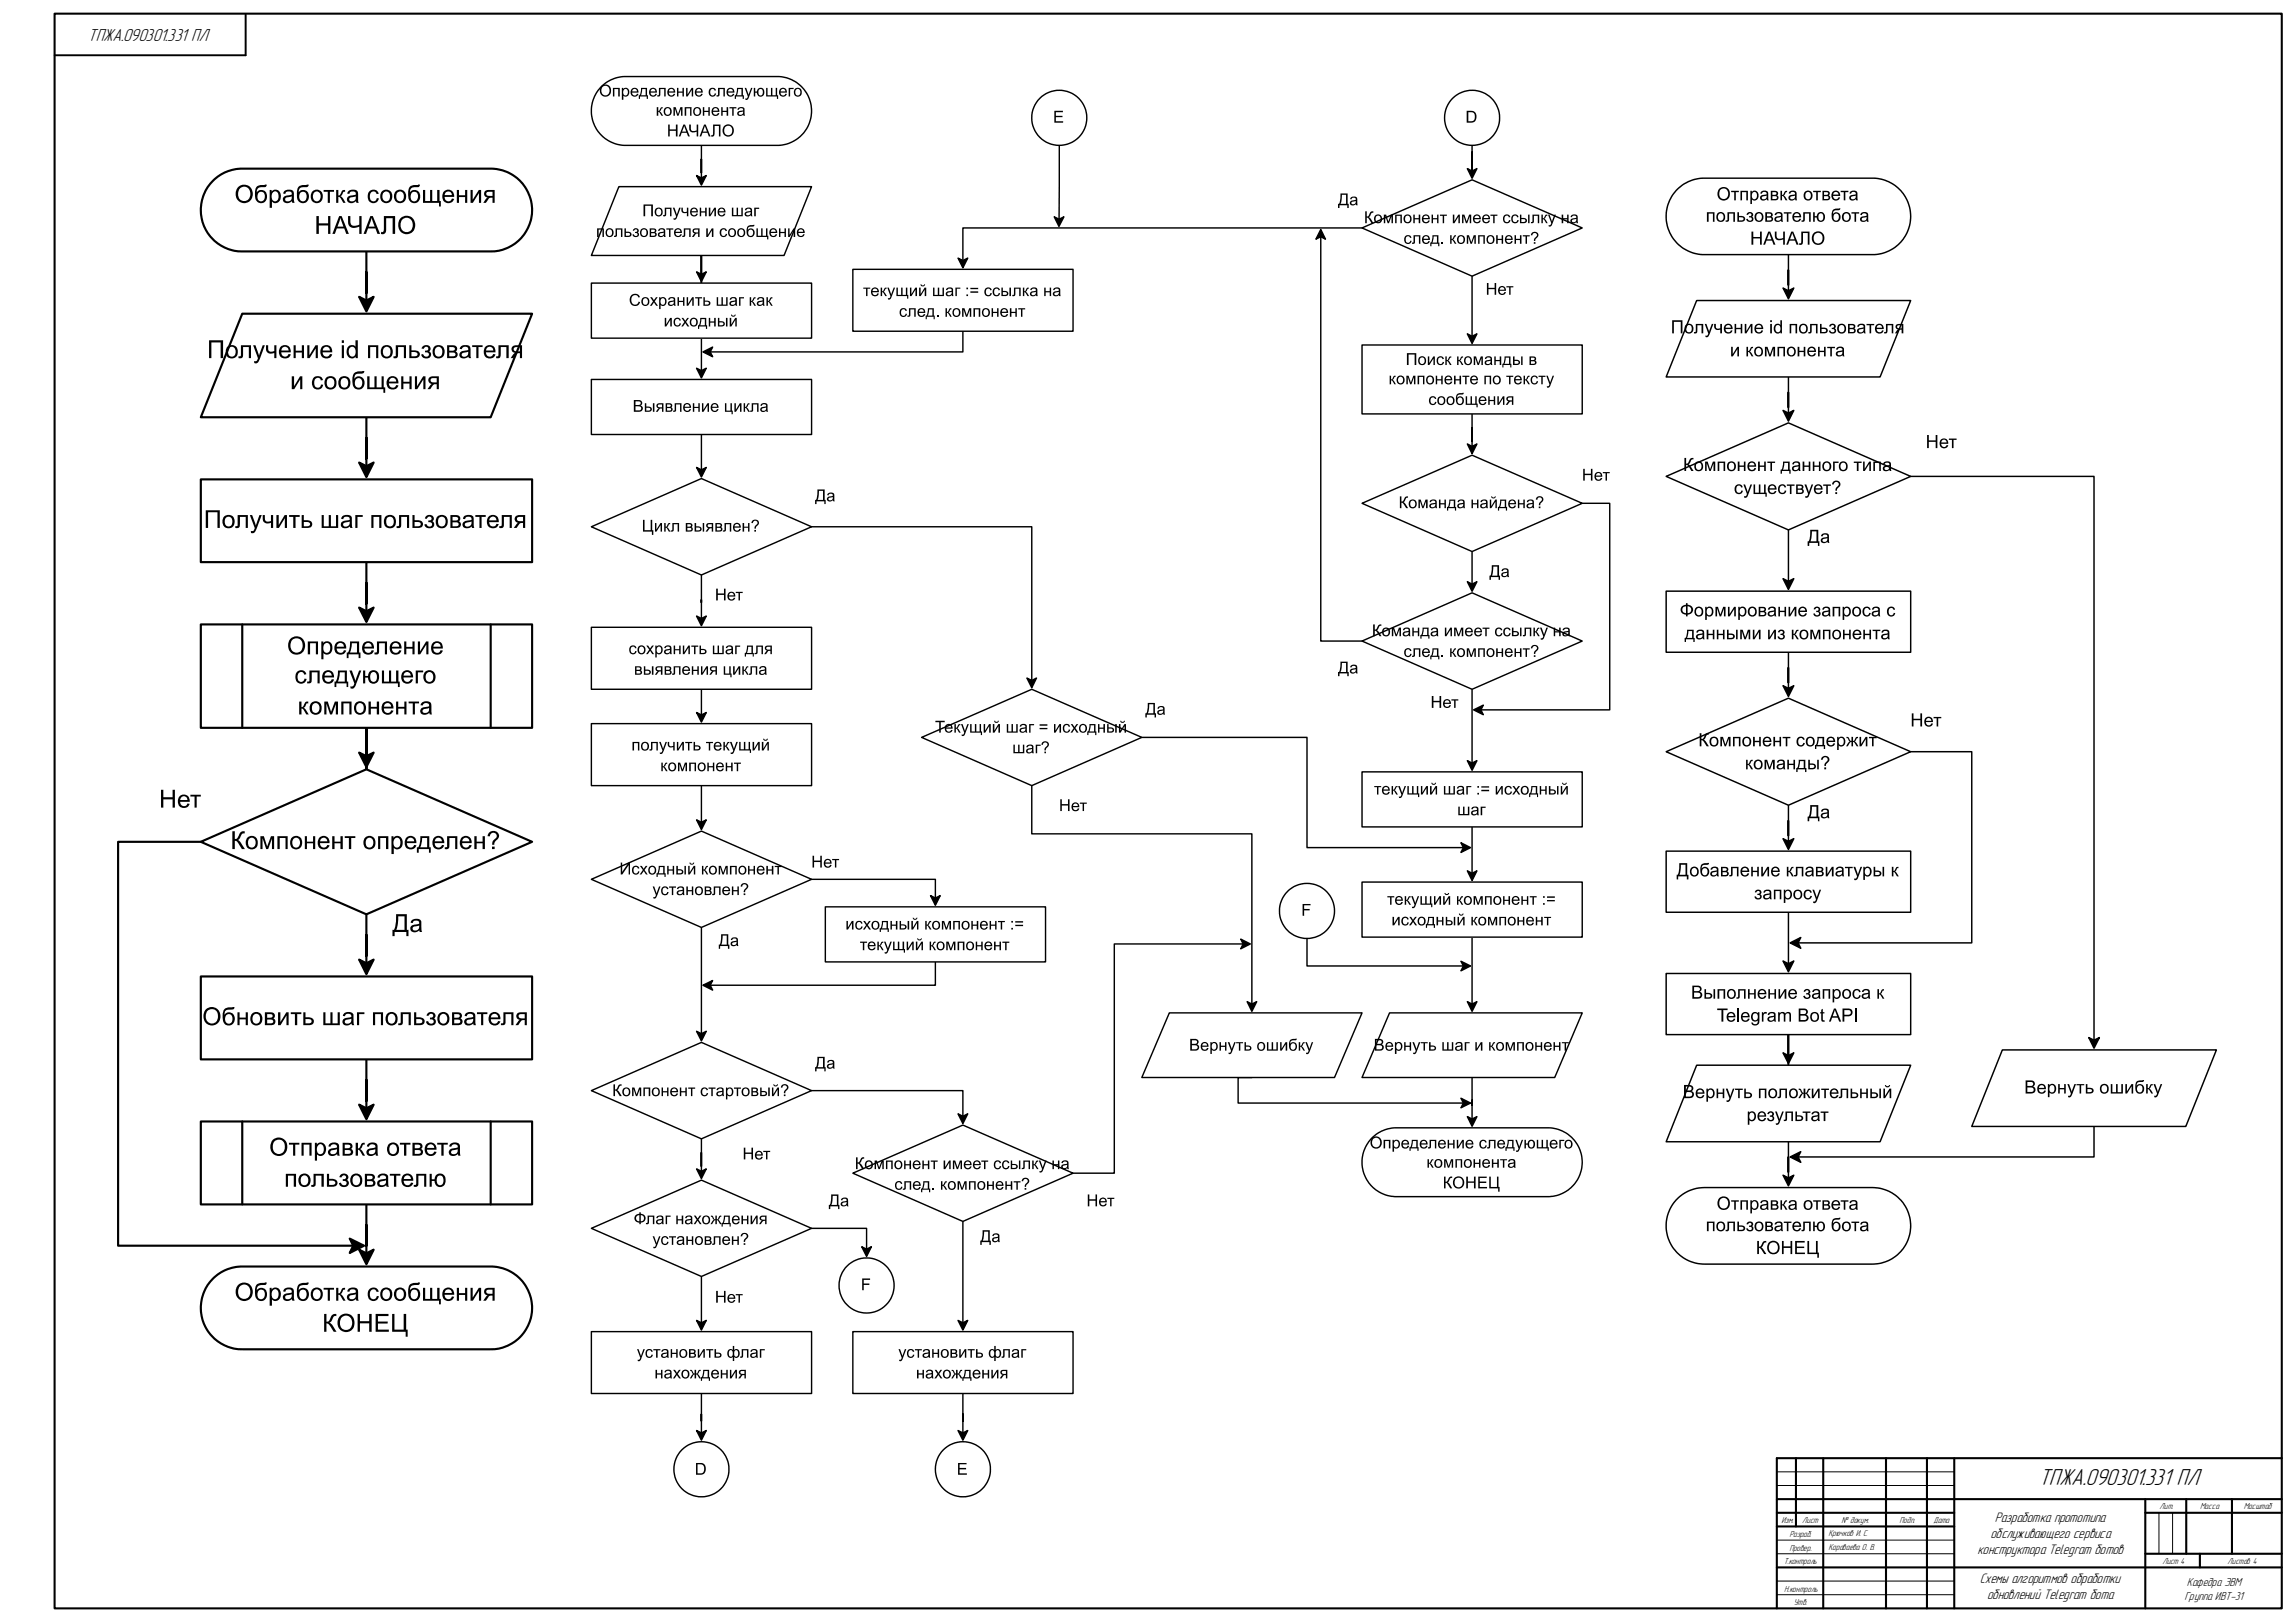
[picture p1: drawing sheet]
<svg xmlns="http://www.w3.org/2000/svg" width="841mm" height="594mm" viewBox="0 0 841 594" stroke-linecap="round" stroke-linejoin="round" font-family="sans-serif">
<defs><g id="words">
<text font-size="8.9" x="747" y="544">ТПЖА.090301.331 ПЛ</text>
<text font-size="6.7" x="32.2" y="15.1">ТПЖА.090301.331 ПЛ</text>
<g font-size="5.3">
<text x="730.9" y="557.3">Разработка прототипа</text>
<text x="729.3" y="563.2">обслуживающего сервиса</text>
<text x="724.5" y="569.1">конструктора Telegram ботов</text>
<text x="725.4" y="579.6">Схемы алгоритмов обработки</text>
<text x="728" y="585.6">обновлений Telegram бота</text>
</g>
<g font-size="4.5">
<text x="801.2" y="580.7">Кафедра ЭВМ</text>
<text x="800.4" y="585.8">Группа ИВТ-31</text>
</g>
<g font-size="3.4">
<text x="791.2" y="552.7">Лит.</text>
<text x="806.2" y="552.7">Масса</text>
<text x="822.1" y="552.7">Масштаб</text>
<text x="655.7" y="562.9">Разраб.</text>
</g>
<g font-size="3.3">
<text x="652.7" y="557.7">Изм.</text>
<text x="660.3" y="557.7">Лист</text>
<text x="674.7" y="557.7">№ докум.</text>
<text x="696" y="557.7">Подп.</text>
<text x="708.4" y="557.7">Дата</text>
<text x="670" y="562.7">Крючков И. С.</text>
<text x="655.6" y="567.8">Провер.</text>
<text x="670" y="567.7">Караваева О. В.</text>
<text x="653.5" y="572.6">Т.контроль</text>
<text x="792.3" y="572.8">Лист 4</text>
<text x="816.1" y="572.8">Листов 4</text>
<text x="653.7" y="582.9">Н.контроль</text>
<text x="657.2" y="587.7">Утв.</text>
</g>
</g></defs>
<g fill="none" stroke="#000" stroke-width=".76">
<path d="M20 5h816v584h-816zM658 534v25M668 534v55M691 534v55M706 534v55M716 534v55M836 534h-185v55M651 549h185M651 559h65M651 554h65M786 549v40M786 554h50"/>
<path d="M801 549v20M817.7 549v20M651 574h185M786 569h50M806 569v5"/>
</g>
<path d="M651 539h65M651 544h65M791 554v15M796 554v15M651 579h65M651 569h65M651 564h65M651 584h65" fill="none" stroke="#000" stroke-width=".37"/>
<path d="M90 5.2v15h-70" fill="none" stroke="#000" stroke-width=".71"/>
<path d="M134.2 92.1v17.9M131.6 108.7l2.6 1.3 2.7-1.3-2.7 5.3z" fill="none" stroke="#000" stroke-width=".79"/>
<path d="M131.6 108.7l2.6 1.3 2.7-1.3-2.7 5.3z" fill="#000"/>
<path d="M78 66.2a15.1 15.1 0 0 1 10.8-4.4h91a15.2 15.2 0 0 1 15.2 15.1 15.2 15.2 0 0 1-15.2 15.2h-91a15.1 15.1 0 0 1-14.1-9.4 15.1 15.1 0 0 1 3.3-16.5z" fill="#fff"/>
<path d="M78 66.2a15.1 15.1 0 0 1 10.8-4.4h91a15.2 15.2 0 0 1 15.2 15.1 15.2 15.2 0 0 1-15.2 15.2h-91a15.1 15.1 0 0 1-14.1-9.4 15.1 15.1 0 0 1 3.3-16.5zM134.2 152.8v17.9M131.6 169.4l2.6 1.3 2.7-1.3-2.7 5.3z" fill="none" stroke="#000" stroke-width=".79"/>
<g fill="#000">
<path d="M118.6 69.6h3.8v.6h-1.5v4.1h-.8v-4.1h-1.5zM123.2 69.6h.8v2a2.46 2.46 0 0 0 1.4-1.8l1-.2v.6a.81 .81 0 0 0-1 1l-.7 .7 1.1 .9 .8 1.5h-.8l-1.1-1.8-.7-.4v2.2h-.8zM135.3 70.1a2.03 2.03 0 0 1 3.5 .9l-.8 .1a1.31 1.31 0 0 0-1.7-.9 1.31 1.31 0 0 0-.8 1.7 1.32 1.32 0 0 0 .9 1.8 1.32 1.32 0 0 0 1.6-1.2l.8 .2a2.13 2.13 0 0 1-2.6 1.6 2.13 2.13 0 0 1-1.5-2.7zM140.6 79.1h4.2v6.6h-.9v-5.8h-2.4v3.3a1.76 1.76 0 0 1-1.5 2.6l-.4-.1 .1-.8a.77 .77 0 0 0 .9-.2 .77 .77 0 0 0 0-1zM155 69.6h.8v4h1.8v-4h.8v4h1.8v-4h.8v4h.5v2h-.7v-1.3h-5.8zM167.4 69.6h.8v1.9h2.2v-1.9h.8v4.7h-.8v-2.1h-2.2v2.1h-.8zM172.4 69.6h.8v3.5l2.2-3.5h.9v4.7h-.8v-3.6l-2.3 3.6h-.8zM115.9 79.1h.9v2.7h3.4v-2.7h.9v6.6h-.9v-3.1h-3.4v3.1h-.9zM127.5 79.1h.9v1.8a1.6 1.6 0 0 0 .7 1.7 1.6 1.6 0 0 0 1.7 0l.8-.3v-3.2h.9v6.6h-.9v-2.7a2.57 2.57 0 0 1-4-.9zM131.6 169.4l2.6 1.3 2.7-1.3-2.7 5.3z"/>
<path d="M87.2 68.5a3.3 3.3 0 0 1 5.1 1 3.3 3.3 0 0 1-2 4.8 3.4 3.4 0 0 1-3.7-1.7 3.4 3.4 0 0 1 .6-4.1zM87.9 69a2.62 2.62 0 0 0-.6 3.1 2.62 2.62 0 0 0 2.9 1.4 2.64 2.64 0 0 0 1.5-3.1 2.64 2.64 0 0 0-2.9-1.9z"/>
<path d="M94 68.4a3.9 3.9 0 0 1 2.9-.6l.9-.2a1.09 1.09 0 0 1-1.7 .9 1.65 1.65 0 0 0-2 1.9 2.21 2.21 0 0 1 3-.4 2.21 2.21 0 0 1 .6 3 2.26 2.26 0 0 1-2.9 1.3 2.26 2.26 0 0 1-1.4-2.8l.1-1.9zM94.9 70.5a1.75 1.75 0 0 0-.6 2.1 1.75 1.75 0 0 0 1.9 1 1.74 1.74 0 0 0 .9-2.1 1.74 1.74 0 0 0-2-1.2z"/>
<path d="M98.8 69.6h.7v.6a2 2 0 0 1 2.6-.4 2 2 0 0 1 .8 2.4 1.92 1.92 0 0 1-1.1 2 1.92 1.92 0 0 1-2.2-.4v2.3h-.8zM100.1 70.3a1.88 1.88 0 0 0-.7 2 1.88 1.88 0 0 0 1.7 1.4 1.94 1.94 0 0 0 1-2 1.94 1.94 0 0 0-1.5-1.6z"/>
<path d="M104.3 69.9a2.03 2.03 0 0 1 3.4 1l.2 3.4h-.8l-.1-.6a1.74 1.74 0 0 1-2.2 .7 1.74 1.74 0 0 1-1-2l.6-.6 1.9-.4a.65 .65 0 0 0 .7-.7 .65 .65 0 0 0-.9-.6l-1.2 .2-.4 .7-.7-.1zM104.6 72.5a.87 .87 0 0 0 .2 1.2 .87 .87 0 0 0 1.2 0 1.39 1.39 0 0 0 .9-1.8z"/>
<path d="M109.4 68.4a4.4 4.4 0 0 1 3-.7l.7-.1a1.11 1.11 0 0 1-1.6 .9 1.61 1.61 0 0 0-2.1 1.9 2.2 2.2 0 0 1 3-.4 2.2 2.2 0 0 1 .6 3 2.25 2.25 0 0 1-2.8 1.3 2.25 2.25 0 0 1-1.4-2.8l.1-1.9zM110.2 70.5a1.76 1.76 0 0 0-.6 2.1 1.76 1.76 0 0 0 2 1 1.89 1.89 0 0 0 .8-1.9 1.89 1.89 0 0 0-1.4-1.5z"/>
<path d="M114.6 70a2.37 2.37 0 0 1 3.1 .1 2.37 2.37 0 0 1 .3 3.2 2.3 2.3 0 0 1-3.2 .8 2.3 2.3 0 0 1-.8-3.1zM115.3 70.4a1.73 1.73 0 0 0-.6 2.3 1.73 1.73 0 0 0 2.2 .8 1.79 1.79 0 0 0 .6-2.2 1.79 1.79 0 0 0-2-1.1z"/>
<path d="M127.7 69.9a2.14 2.14 0 0 1 3.5 .7v3.1l.3 .6h-.9l-.2-.6a1.74 1.74 0 0 1-2.1 .7 1.74 1.74 0 0 1-1.1-2l.6-.6 2-.4a.65 .65 0 0 0 .6-.7 .65 .65 0 0 0-.8-.6l-1.2 .2-.4 .7-.8-.1zM128.2 72.5a.86 .86 0 0 0 .1 1.2 .86 .86 0 0 0 1.2 0 1.4 1.4 0 0 0 .9-1.8z"/>
<path d="M140 70a2.37 2.37 0 0 1 3.2 .1 2.37 2.37 0 0 1 .2 3.2 2.3 2.3 0 0 1-3.1 .8 2.3 2.3 0 0 1-.9-3.1zM140.7 70.4a1.79 1.79 0 0 0-.6 2.1 1.79 1.79 0 0 0 2 1.1 1.8 1.8 0 0 0 .8-2.1 1.8 1.8 0 0 0-1.9-1.3z"/>
<path d="M145.1 70a2.38 2.38 0 0 1 3.7 1.8 2.38 2.38 0 0 1-3.6 2.2 2.82 2.82 0 0 1-.1-4zM145.5 70.6a1.86 1.86 0 0 0-.3 2 1.86 1.86 0 0 0 1.7 1.1 1.85 1.85 0 0 0 1.1-2 1.85 1.85 0 0 0-1.7-1.6z"/>
<path d="M150.1 68.4a3.9 3.9 0 0 1 2.9-.6l.9-.2a1.09 1.09 0 0 1-1.6 .9 1.65 1.65 0 0 0-2.1 1.9 2.21 2.21 0 0 1 3-.4 2.21 2.21 0 0 1 .6 3 2.26 2.26 0 0 1-2.8 1.3 2.26 2.26 0 0 1-1.5-2.8l.1-1.9zM151 70.5a1.76 1.76 0 0 0-.6 2.1 1.76 1.76 0 0 0 1.9 1 1.75 1.75 0 0 0 .9-2.1 1.75 1.75 0 0 0-2-1.2z"/>
<path d="M162.7 70.1a2.21 2.21 0 0 1 2.6-.4 2.21 2.21 0 0 1 1.1 2.4h-3.5a1.37 1.37 0 0 0 1 1.6 1.37 1.37 0 0 0 1.7-1l.8 .1a2.31 2.31 0 0 1-3.1 1.4 2.31 2.31 0 0 1-1.2-3.1zM163.3 70.5l-.4 .9h2.7a1.31 1.31 0 0 0-.8-1.2 1.31 1.31 0 0 0-1.5 .3z"/>
<path d="M177.8 69.9l.8-.3h2.6v4.7h-.8v-1.9l-1.1 .1-1.3 1.8h-.9l1-1.6 .6-.3a1.4 1.4 0 0 1-1.3-1 1.4 1.4 0 0 1 .4-1.5zM178.4 70.4a.89 .89 0 0 0 0 1.2 .89 .89 0 0 0 1.1 .1h.9v-1.5z"/>
<path d="M124.3 79.1h.9l2.6 6.6h-.9l-.8-2h-2.7l-.7 2h-.9zM124.7 79.8l-1 3.2h2.1z"/>
<path d="M135.7 79.1h.9l2.7 6.6h-1l-.7-2h-2.8l-.7 2h-.9zM136.1 79.8l-1 3.2h2.2z"/>
<path d="M146.8 79.9a3.3 3.3 0 0 1 5 1 3.3 3.3 0 0 1-2 4.8 3.4 3.4 0 0 1-3.6-1.8 3.4 3.4 0 0 1 .6-4zM147.4 80.4a2.63 2.63 0 0 0-.5 3.1 2.63 2.63 0 0 0 2.8 1.4 2.65 2.65 0 0 0 1.5-3.1 2.65 2.65 0 0 0-2.9-2z"/>
</g>
<path d="M88.8 114.9h106.2l-15.2 37.9h-106.2z" fill="#fff"/>
<path d="M88.8 114.9h106.2l-15.2 37.9h-106.2zM131.6 275.6l2.6 1.3 2.7-1.3-2.7 5.3zM134.2 266.5v15.2v-15.2v10.4" fill="none" stroke="#000" stroke-width=".79"/>
<g fill="#000">
<path d="M76.6 124.6h5.1v6.6h-.9v-5.8h-3.4v5.8h-.8zM88.3 126.4h3.7v4.8h-.8v-4.1h-2.1v2.4a1.27 1.27 0 0 1-.3 1.4 1.27 1.27 0 0 1-1.4 .3v-.7a.66 .66 0 0 0 .8-.1 .66 .66 0 0 0 .1-.8zM92.7 126.4h.9l1.3 3.8 1.4-3.8h.7l-2 5.5a1.33 1.33 0 0 1-1.8 1.1l-.2-.8 1.1-.1 .4-.9zM97.5 126.4h.8v.9a1.21 1.21 0 0 0 .4 1.4 1.21 1.21 0 0 0 1.4 0l.4-.1v-2.2h.8v4.8h-.8v-1.9a1.91 1.91 0 0 1-2 .1 1.91 1.91 0 0 1-1-1.7zM106.9 137.8h.8v3.6l2.2-3.6h.9v4.7h-.8v-3.5l-2.2 3.5h-.9zM107.6 126.4h.8v2h2.2v-2h.8v4.8h-.8v-2.1h-2.2v2.1h-.8zM112.6 126.4h.8v3.7l2.2-3.7h.9v4.8h-.8v-3.6l-2.3 3.6h-.8zM134.5 137.8h.9v4.1h1.8v-4.1h.8v4.1h1.8v-4.1h.8v4.1h.5v2h-.6v-1.4h-6zM134.8 126.4h3.8v4.8h-.8v-4.1h-2.2v4.1h-.8zM145 126.4h3.8v4.8h-.8v-4.1h-2.2v2.4a1.27 1.27 0 0 1-.2 1.4 1.27 1.27 0 0 1-1.4 .3v-.7l.8-.2zM147 137.8h.8v2h2.2v-2h.8v4.7h-.8v-2h-2.2v2h-.8zM152 137.8h.8v3.6l2.2-3.6h.9v4.7h-.8v-3.5l-2.2 3.5h-.9z"/>
<path d="M154.9 126.8a1.56 1.56 0 0 1 2-.4 1.56 1.56 0 0 1 .7 1.9l-.4 .4a1.49 1.49 0 0 1 .5 2 1.49 1.49 0 0 1-2 .5l-.8-.3-.5-.6-.1-.5 .7-.2a.99 .99 0 0 0 1.2 1.1 .99 .99 0 0 0 .7-1.5l-1.2-.2v-.6a.8 .8 0 0 0 1.1-.3 .8 .8 0 0 0-.3-1.1 .8 .8 0 0 0-1.1 .4l-.2 .4-.8-.2zM173 126.4h3.8v.7h-1.5v4.1h-.8v-4.1h-1.5zM182.6 126.4h3.8v4.8h-.9v-4.1h-2v2.7a1.15 1.15 0 0 1-.4 1.3 1.15 1.15 0 0 1-1.3 .1v-.7a.64 .64 0 0 0 .7-.1 .64 .64 0 0 0 .1-.8zM114.9 138.4a2.05 2.05 0 0 1 3.4 .8l-.8 .1a1.28 1.28 0 0 0-1.6-.9 1.28 1.28 0 0 0-.8 1.8 1.3 1.3 0 0 0 .9 1.7 1.3 1.3 0 0 0 1.6-1.1l.8 .1a2.16 2.16 0 0 1-2.8 1.6 2.16 2.16 0 0 1-1.2-3zM131.6 275.6l2.6 1.3 2.7-1.3-2.7 5.3z"/>
<path d="M83.4 126.9a2.38 2.38 0 0 1 3.1 0 2.38 2.38 0 0 1 .5 3 2.32 2.32 0 0 1-3.1 1.1 2.32 2.32 0 0 1-1.1-3.1zM83.9 127.5a1.86 1.86 0 0 0-.3 1.9 1.86 1.86 0 0 0 1.6 1.2 1.86 1.86 0 0 0 1.1-2 1.86 1.86 0 0 0-1.7-1.6z"/>
<path d="M102.8 127a2.2 2.2 0 0 1 2.7-.4 2.2 2.2 0 0 1 1 2.4h-3.5a1.37 1.37 0 0 0 1.1 1.6 1.37 1.37 0 0 0 1.6-1l.8 .2a2.33 2.33 0 0 1-3.2 1.2 2.33 2.33 0 0 1-.9-3.4zM103.5 127.3l-.4 1.1h2.6a1.33 1.33 0 0 0-.7-1.3 1.33 1.33 0 0 0-1.5 .2z"/>
<path d="M118 127a2.23 2.23 0 0 1 2.6-.4 2.23 2.23 0 0 1 1.1 2.4h-3.5a1.37 1.37 0 0 0 1.1 1.6 1.37 1.37 0 0 0 1.6-1l.8 .2a2.34 2.34 0 0 1-3.2 1.2 2.34 2.34 0 0 1-.9-3.4zM118.7 127.3l-.4 1.1h2.6a1.29 1.29 0 0 0-.8-1.3 1.29 1.29 0 0 0-1.4 .2z"/>
<path d="M125.2 124.6h.8v1h-.8zM125.2 126.4h.8v4.8h-.8z"/>
<path d="M127.7 126.8l.5-.3a1.72 1.72 0 0 1 2 .5v-2.4h.9v6.6h-.8v-.7a2.06 2.06 0 0 1-2.7 .2 2.06 2.06 0 0 1-.6-2.6zM128.3 127.3a1.9 1.9 0 0 0-.6 2 1.9 1.9 0 0 0 1.6 1.3 2.03 2.03 0 0 0 1-1.9 2.03 2.03 0 0 0-1.3-1.7z"/>
<path d="M129.8 136.7a4.2 4.2 0 0 1 2.9-.7l.8-.1a1.14 1.14 0 0 1-1.6 .9 1.58 1.58 0 0 0-2.1 1.9 2.2 2.2 0 0 1 3-.4 2.2 2.2 0 0 1 .6 3 2.28 2.28 0 0 1-2.9 1.2 2.28 2.28 0 0 1-1.4-2.8l.1-1.8zM130.6 138.8a1.75 1.75 0 0 0-.6 2.1 1.75 1.75 0 0 0 1.9 1 1.84 1.84 0 0 0 .8-2 1.84 1.84 0 0 0-1.6-1.4z"/>
<path d="M140.2 126.9a2.4 2.4 0 0 1 3.7 1.4 2.4 2.4 0 0 1-2.6 3 2.61 2.61 0 0 1-1.1-4.4zM140.9 127.3a1.8 1.8 0 0 0-.6 2.1 1.8 1.8 0 0 0 1.9 1.1 1.81 1.81 0 0 0 .9-2.2 1.81 1.81 0 0 0-2-1.2z"/>
<path d="M150 126.4h.7v1.9a2.42 2.42 0 0 1 3.1 1.1 1.53 1.53 0 0 1-1.8 1.8h-2zM150.7 128.9v1.6h.9a.85 .85 0 0 0 1.2-.2 .85 .85 0 0 0-.2-1.2z"/>
<path d="M159.2 126.9a2.4 2.4 0 0 1 3.7 1.4 2.4 2.4 0 0 1-2.6 3 2.61 2.61 0 0 1-1.1-4.4zM159.9 127.3a1.8 1.8 0 0 0-.6 2.1 1.8 1.8 0 0 0 1.9 1.1 1.81 1.81 0 0 0 .9-2.1 1.81 1.81 0 0 0-2-1.3z"/>
<path d="M157.3 138.2l.9-.4h2.6v4.7h-.8v-1.8l-1.2 .2-1.2 1.6h-1l1.6-1.9a1.42 1.42 0 0 1-1.2-.9 1.42 1.42 0 0 1 .3-1.5zM157.9 138.7a.9 .9 0 0 0 .1 1.1 .9 .9 0 0 0 1.1 .2h.9v-1.5z"/>
<path d="M163.8 126.4h1.9a1.3 1.3 0 0 1 1.6 .6 1.3 1.3 0 0 1-.4 1.7 1.29 1.29 0 0 1 .7 1.7 1.29 1.29 0 0 1-1.6 .8h-2.2zM164.6 127.1v1.3h.9a.77 .77 0 0 0 1.2-.6 .77 .77 0 0 0-1.2-.7zM164.6 129.1v1.4h1.1a.81 .81 0 0 0 1.2-.8 .81 .81 0 0 0-1.3-.6z"/>
<path d="M168.8 127a2.29 2.29 0 0 1 3.5 .4l.1 3.2 .2 .6h-.8l-.2-.6a1.84 1.84 0 0 1-1.9 .7 1.84 1.84 0 0 1-1.4-1.6l.3-.6 .6-.5 1.8-.3a.62 .62 0 0 0 .6-.6 .62 .62 0 0 0-.6-.6 1.29 1.29 0 0 0-1.8 .8l-.8-.1zM169.4 129.4a.92 .92 0 0 0 .2 1.3 .92 .92 0 0 0 1.3-.3l.5-.5 .2-1.1z"/>
<path d="M177.8 127a2.2 2.2 0 0 1 2.7-.4 2.2 2.2 0 0 1 1 2.4h-3.5a1.37 1.37 0 0 0 1.1 1.6 1.37 1.37 0 0 0 1.6-1l.8 .2a2.28 2.28 0 0 1-3 1.3 2.28 2.28 0 0 1-1.2-3.1zM178.5 127.3l-.4 1.1h2.6a1.33 1.33 0 0 0-.7-1.3 1.33 1.33 0 0 0-1.5 .2z"/>
<path d="M187.8 126.9l.9-.4 2.6-.1v4.8h-.8v-1.9l-1.3 .3-1.1 1.6h-1l1.6-2a1.37 1.37 0 0 1-1.2-.9 1.37 1.37 0 0 1 .3-1.4zM188.4 127.3a.89 .89 0 0 0 0 1.2 .89 .89 0 0 0 1.2 .2h.9v-1.6z"/>
<path d="M119.6 138.2a2.33 2.33 0 0 1 2.9-.1 2.33 2.33 0 0 1 .7 2.8 2.3 2.3 0 0 1-3 1.6 2.3 2.3 0 0 1-1.2-3.3zM120.1 138.8a1.86 1.86 0 0 0-.4 2 1.86 1.86 0 0 0 1.7 1.2 1.83 1.83 0 0 0 1.1-2 1.83 1.83 0 0 0-1.7-1.6z"/>
<path d="M124.7 138.2a2.38 2.38 0 0 1 3.4 .5 2.38 2.38 0 0 1-.6 3.3 2.38 2.38 0 0 1-3.3-.6 3.1 3.1 0 0 1 .5-3.2zM125.2 138.8a1.86 1.86 0 0 0-.4 2 1.86 1.86 0 0 0 1.7 1.2 1.74 1.74 0 0 0 1.1-2.3 1.74 1.74 0 0 0-2.2-1.1z"/>
<path d="M142.5 138.2a2.19 2.19 0 0 1 2.5-.1 2.19 2.19 0 0 1 1 2.3h-3.5a1.37 1.37 0 0 0 1 1.5 1.37 1.37 0 0 0 1.6-.9l.9 .1a2.33 2.33 0 0 1-3.3 1.3 2.33 2.33 0 0 1-.8-3.4zM143.1 138.6l-.6 1.1h2.7a1.32 1.32 0 0 0-.7-1.2 1.32 1.32 0 0 0-1.4 .1z"/>
</g>
<path d="M73.6 228.7h121.4v37.8h-121.4z" fill="#fff"/>
<path d="M73.6 228.7h121.4v37.8h-121.4zM88.8 228.7v37.8M179.8 228.7v37.8M73.6 308.3h-30.3v147.9h86.1M134.2 334.8v17.9M131.6 351.4l2.6 1.3 2.7-1.3-2.7 5.3zM128.1 453.6l5.3 2.6-5.3 2.7 1.3-2.7z" fill="none" stroke="#000" stroke-width=".79"/>
<g fill="#000">
<path d="M112.8 234.9h3.7v4.7h-.8v-4h-2.1v4h-.8zM138.1 234.9h3.7v4.7h-.8v-4h-2.1v2.3a1.26 1.26 0 0 1-.2 1.5 1.26 1.26 0 0 1-1.5 .2v-.6a.66 .66 0 0 0 .8-.1 .66 .66 0 0 0 .1-.9zM148.1 234.9h.8v2h2.2v-2h.8v4.7h-.8v-2h-2.2v2h-.8zM153.1 234.9h.8v3.6l2.2-3.6h.9v4.7h-.8v-3.6l-2.2 3.6h-.9zM109.6 256.9h.9v2.1a2.08 2.08 0 0 0 1.3-1.8l1.1-.3v.7a.79 .79 0 0 0-1 .9l-.7 .7 .8 .6 1.1 1.8h-.9l-1.1-1.9-.6-.2v2.1h-.9zM108.8 246.1a1.98 1.98 0 0 1 2-.6 1.98 1.98 0 0 1 1.4 1.4l-.8 .2a1.28 1.28 0 0 0-1.6-.9 1.28 1.28 0 0 0-.8 1.7 1.32 1.32 0 0 0 .9 1.8 1.32 1.32 0 0 0 1.7-1.2l.7 .1a2.13 2.13 0 0 1-2.6 1.7 2.13 2.13 0 0 1-1.5-2.8zM113.4 245.5h3.7v4.8h-.8v-4.1h-2.1v2.4a1.29 1.29 0 0 1-.3 1.4 1.29 1.29 0 0 1-1.4 .3v-.7a.66 .66 0 0 0 .8-.2 .66 .66 0 0 0 .1-.8zM118.8 256.9h1.3l1.2 3.8 1.4-3.8h1.1v4.7h-.8v-3.8l-1.3 3.8h-.8l-1.3-4v4h-.8zM125 256.9h3.8v4.7h-.8v-4h-2.2v4h-.8zM128 245.5h.9l1.3 3.9 1.4-3.9h.8l-2.1 5.5a1.35 1.35 0 0 1-1.9 1.1v-.7l1-.2 .4-.9zM135 256.9h.9v2h2.1v-2h.9v4.7h-.9v-2.1h-2.1v2.1h-.9zM139.9 245.5h.8v4.1h1.8v-4.1h.8v4.1h1.8v-4.1h.9v4.1h.5v2h-.7v-1.3h-5.9z"/>
<path d="M145.1 256.9h.8v2h2.2v-2h.8v4.7h-.8v-2.1h-2.2v2.1h-.8zM149.7 256.9h3.8v.7h-1.5v4h-.8v-4h-1.5zM152.3 245.5h2.7v.7h-1.9v4.1h-.8zM131.6 351.4l2.6 1.3 2.7-1.3-2.7 5.3zM128.1 453.6l5.3 2.6-5.3 2.7 1.3-2.7z"/>
<path d="M106.4 233.9a3.3 3.3 0 0 1 4.4 .2 3.3 3.3 0 0 1 .2 4.4 3.3 3.3 0 0 1-4.3 .6 3.8 3.8 0 0 1-.3-5.2zM107.1 234.4a2.66 2.66 0 0 0-.6 3.1 2.66 2.66 0 0 0 2.9 1.4 2.64 2.64 0 0 0 1.5-3.2 2.64 2.64 0 0 0-3.1-1.8z"/>
<path d="M123.1 235.5a2.2 2.2 0 0 1 2.6-.4 2.2 2.2 0 0 1 1.2 2.4h-3.6a1.37 1.37 0 0 0 1.1 1.5 1.37 1.37 0 0 0 1.6-.9l.9 .1a2.34 2.34 0 0 1-3.3 1.3 2.34 2.34 0 0 1-.9-3.4zM123.8 235.9l-.5 .9h2.7a1.29 1.29 0 0 0-.8-1.2 1.29 1.29 0 0 0-1.4 .3z"/>
<path d="M128.2 234.9h3.4v4.1h.5v2h-.7v-1.4h-3.7v1.4h-.7v-2a1.55 1.55 0 0 0 1.1-1.9zM128.9 235.6l-.2 2-.5 1.4h2.6v-3.4z"/>
<path d="M133.3 235.5a2.2 2.2 0 0 1 2.6-.4 2.2 2.2 0 0 1 1.1 2.4h-3.5a1.37 1.37 0 0 0 1.1 1.5 1.37 1.37 0 0 0 1.6-.9l.8 .1a2.33 2.33 0 0 1-3.2 1.3 2.33 2.33 0 0 1-.9-3.4zM134.2 235.7l-.6 1.1h2.6a1.28 1.28 0 0 0-.7-1.2 1.28 1.28 0 0 0-1.3 .1z"/>
<path d="M143.4 235.5a2.2 2.2 0 0 1 2.6-.4 2.2 2.2 0 0 1 1.1 2.4h-3.5a1.37 1.37 0 0 0 1.1 1.5 1.37 1.37 0 0 0 1.6-.9l.8 .1a2.28 2.28 0 0 1-3.1 1.4 2.28 2.28 0 0 1-1.1-3.1zM144.2 235.7l-.6 1.1h2.7a1.32 1.32 0 0 0-.7-1.2 1.32 1.32 0 0 0-1.4 .1z"/>
<path d="M158.8 235.2a2.18 2.18 0 0 1 2.5-.1 2.18 2.18 0 0 1 .9 2.4h-3.5a1.37 1.37 0 0 0 1.1 1.5 1.37 1.37 0 0 0 1.6-.9l.8 .1a2.28 2.28 0 0 1-3 1.4 2.28 2.28 0 0 1-1.2-3.1zM159.4 235.7l-.6 1.1h2.7a1.32 1.32 0 0 0-.7-1.2 1.32 1.32 0 0 0-1.4 .1z"/>
<path d="M114.2 257.3a2.38 2.38 0 0 1 3 .1 2.38 2.38 0 0 1 .5 3 2.32 2.32 0 0 1-3.1 1.1 2.32 2.32 0 0 1-1.1-3.1zM114.6 257.9a1.85 1.85 0 0 0-.3 2 1.85 1.85 0 0 0 1.6 1.2 1.85 1.85 0 0 0 1.2-2 1.85 1.85 0 0 0-1.7-1.6z"/>
<path d="M117.7 234.9h.8v.6a1.99 1.99 0 0 1 2.5-.3 1.99 1.99 0 0 1 .8 2.4 1.92 1.92 0 0 1-1.1 1.9 1.92 1.92 0 0 1-2.2-.4v2.3h-.8zM118.8 235.9a1.86 1.86 0 0 0-.4 1.9 1.86 1.86 0 0 0 1.6 1.3 1.99 1.99 0 0 0 1-1.9 1.99 1.99 0 0 0-1.3-1.8z"/>
<path d="M118.6 246.1a2.21 2.21 0 0 1 2.7-.4 2.21 2.21 0 0 1 1.1 2.4h-3.5a1.37 1.37 0 0 0 1 1.6 1.37 1.37 0 0 0 1.6-.9h.9a2.3 2.3 0 0 1-3.1 1.4 2.3 2.3 0 0 1-1.2-3.1zM119.4 246.5l-.5 .9h2.6a1.28 1.28 0 0 0-.7-1.2 1.28 1.28 0 0 0-1.4 .3z"/>
<path d="M123.8 245.5h3.3v4.1h.5v2h-.6v-1.3h-3.8v1.3h-.6v-2a1.61 1.61 0 0 0 1.1-1.9zM124.5 246.2l-.2 2-.5 1.4h2.5v-3.4z"/>
<path d="M130.4 257.3a2.35 2.35 0 0 1 3.3 .5 2.35 2.35 0 0 1-.4 3.2 2.35 2.35 0 0 1-3.2-.2 3.1 3.1 0 0 1 .3-3.5zM131.1 257.7a1.78 1.78 0 0 0-.6 2.2 1.78 1.78 0 0 0 1.9 1.1 1.8 1.8 0 0 0 .9-2.2 1.8 1.8 0 0 0-2-1.2z"/>
<path d="M133 245.5h.8v2h1a2.1 2.1 0 0 1 2.6-2 2.1 2.1 0 0 1 1.5 2.9 2.02 2.02 0 0 1-2.2 2 2.02 2.02 0 0 1-1.9-2.3h-1v2.2h-.8zM136.1 246.4a1.94 1.94 0 0 0-.5 1.9 1.94 1.94 0 0 0 1.5 1.4 2 2 0 0 0 1-1.9 2 2 0 0 0-1.3-1.7z"/>
<path d="M147.6 246.1a2.21 2.21 0 0 1 2.6-.4 2.21 2.21 0 0 1 1.2 2.4h-3.6a1.37 1.37 0 0 0 1.1 1.6 1.37 1.37 0 0 0 1.6-.9h.8a2.28 2.28 0 0 1-3.1 1.4 2.28 2.28 0 0 1-1.1-3.1zM148.3 246.5l-.5 .9h2.7a1.33 1.33 0 0 0-.8-1.2 1.33 1.33 0 0 0-1.4 .3z"/>
<path d="M155.8 246a2.38 2.38 0 0 1 3.8 1.8 2.38 2.38 0 0 1-3.6 2.2 2.82 2.82 0 0 1-.2-4zM156.6 246.4a1.78 1.78 0 0 0-.7 2.1 1.78 1.78 0 0 0 2 1.1 1.8 1.8 0 0 0 .9-2.2 1.8 1.8 0 0 0-2-1.2z"/>
<path d="M140.4 257.5a2.21 2.21 0 0 1 2.6-.4 2.21 2.21 0 0 1 1.2 2.4h-3.6a1.37 1.37 0 0 0 1.1 1.5 1.37 1.37 0 0 0 1.6-.9l.9 .1a2.31 2.31 0 0 1-3.1 1.4 2.31 2.31 0 0 1-1.2-3.1zM141.1 257.8l-.5 1h2.7a1.32 1.32 0 0 0-.8-1.2 1.32 1.32 0 0 0-1.4 .2z"/>
<path d="M154.4 257.5a2.03 2.03 0 0 1 2.3-.7 2.03 2.03 0 0 1 1.4 1.8l.2 3h-.8l-.2-.6a1.81 1.81 0 0 1-2 .8 1.81 1.81 0 0 1-1.3-1.6l.5-.9 2.1-.5a.62 .62 0 0 0 .7-.6 .62 .62 0 0 0-.7-.7 1.24 1.24 0 0 0-1.7 .9l-.8-.1zM155 259.9a.79 .79 0 0 0 0 1 .79 .79 0 0 0 1.1 .2 1.38 1.38 0 0 0 1.1-1.8z"/>
</g>
<path d="M73.6 308.3l60.6-26.6 60.8 26.6-60.8 26.5z" fill="#fff"/>
<path d="M73.6 308.3l60.6-26.6 60.8 26.6-60.8 26.5zM134.2 388v17.9M131.6 404.5l2.6 1.4 2.7-1.4-2.7 5.4z" fill="none" stroke="#000" stroke-width=".79"/>
<g fill="#000">
<path d="M85.1 304.4h.9v2.9a2.54 2.54 0 0 0 1.9-2.2 1.52 1.52 0 0 1 1.8-.6l-.2 .7a1.26 1.26 0 0 0-1.4 1.4l-1 1 .9 .7 1.7 2.6h-1.1l-1.6-2.6-1-.4v3h-.9zM95.4 306.2h1.3l1.2 3.8 1.4-3.8h1.1v4.7h-.8v-3.8l-1.3 3.8h-.8l-1.3-4v4h-.8zM101.6 306.2h3.8v4.7h-.8v-4h-2.1v4h-.9zM111.7 306.2h.8v2h2.2v-2h.8v4.7h-.8v-2.1h-2.2v2.1h-.8zM121.7 306.2h.9v2h2.1v-2h.9v4.7h-.9v-2.1h-2.1v2.1h-.9zM126.3 306.2h3.9v.7h-1.5v4h-.9v-4h-1.5zM138.5 306.2h3.8v4.7h-.9v-4h-2.1v4h-.8zM163.8 306.2h3.8v4.7h-.8v-4h-2.1v2.3a1.29 1.29 0 0 1-.3 1.5 1.29 1.29 0 0 1-1.4 .2v-.6l.8-.2zM173.8 306.2h.8v2h2.2v-2h.9v4.7h-.9v-2.1h-2.2v2.1h-.8zM131.6 404.5l2.6 1.4 2.7-1.4-2.7 5.4z"/>
<path d="M90.8 306.6a2.33 2.33 0 0 1 2.8 0 2.33 2.33 0 0 1 .8 2.7 2.3 2.3 0 0 1-3.1 1.6 2.3 2.3 0 0 1-1.2-3.2zM91.2 307.3a1.86 1.86 0 0 0-.3 1.9 1.86 1.86 0 0 0 1.7 1.2 1.86 1.86 0 0 0 1.1-2 1.86 1.86 0 0 0-1.7-1.6z"/>
<path d="M107 306.6a2.4 2.4 0 0 1 3.2 .2 2.4 2.4 0 0 1 .2 3.2 2.31 2.31 0 0 1-3.1 .7 2.31 2.31 0 0 1-.9-3zM107.7 307a1.81 1.81 0 0 0-.6 2.2 1.81 1.81 0 0 0 2 1.1 1.81 1.81 0 0 0 .8-2.2 1.81 1.81 0 0 0-2-1.2z"/>
<path d="M117 306.8a2.21 2.21 0 0 1 2.6-.5 2.21 2.21 0 0 1 1.1 2.5h-3.5a1.37 1.37 0 0 0 1.1 1.6 1.37 1.37 0 0 0 1.6-1l.8 .2a2.34 2.34 0 0 1-3.2 1.2 2.34 2.34 0 0 1-.9-3.4zM117.7 307.1l-.4 1h2.6a1.29 1.29 0 0 0-.8-1.2 1.29 1.29 0 0 0-1.4 .2z"/>
<path d="M133.9 306.6a2.38 2.38 0 0 1 3 .1 2.38 2.38 0 0 1 .5 3 2.32 2.32 0 0 1-3.1 1.1 2.32 2.32 0 0 1-1-3.1zM134.4 307.3a1.86 1.86 0 0 0-.4 1.9 1.86 1.86 0 0 0 1.7 1.2 1.86 1.86 0 0 0 1.1-2 1.86 1.86 0 0 0-1.7-1.6z"/>
<path d="M143.4 306.2h.8v.6a2.02 2.02 0 0 1 2.5-.3 2.02 2.02 0 0 1 .8 2.4 1.92 1.92 0 0 1-1.1 1.9 1.92 1.92 0 0 1-2.1-.3v2.3h-.9zM144.8 307a1.86 1.86 0 0 0-.7 2 1.86 1.86 0 0 0 1.6 1.4 2.03 2.03 0 0 0 1-1.9 2.03 2.03 0 0 0-1.2-1.7z"/>
<path d="M148.9 306.8a2.18 2.18 0 0 1 2.6-.4 2.18 2.18 0 0 1 1.1 2.4h-3.5a1.37 1.37 0 0 0 1 1.5 1.37 1.37 0 0 0 1.6-.9l.9 .2a2.28 2.28 0 0 1-3.1 1.3 2.28 2.28 0 0 1-1.1-3.1zM149.5 307.1l-.4 1h2.7a1.33 1.33 0 0 0-.8-1.2 1.33 1.33 0 0 0-1.5 .2z"/>
<path d="M154 306.2h3.3v4.1h.5v2h-.6v-1.4h-3.8v1.4h-.7v-2a1.49 1.49 0 0 0 1.2-1.9zM154.7 306.9l-.2 2-.5 1.4h2.5v-3.4z"/>
<path d="M159 306.8a2.21 2.21 0 0 1 2.7-.4 2.21 2.21 0 0 1 1.1 2.4h-3.5a1.37 1.37 0 0 0 1 1.6 1.37 1.37 0 0 0 1.6-1l.8 .2a2.28 2.28 0 0 1-3 1.3 2.28 2.28 0 0 1-1.2-3.1zM159.7 307.1l-.4 1h2.6a1.32 1.32 0 0 0-.8-1.2 1.32 1.32 0 0 0-1.4 .2z"/>
<path d="M169.1 306.8a2.21 2.21 0 0 1 2.6-.5 2.21 2.21 0 0 1 1.1 2.5h-3.5a1.37 1.37 0 0 0 1 1.6 1.37 1.37 0 0 0 1.7-1l.8 .2a2.34 2.34 0 0 1-3.2 1.2 2.34 2.34 0 0 1-.9-3.4zM169.8 307.1l-.4 1h2.6a1.28 1.28 0 0 0-.8-1.2 1.28 1.28 0 0 0-1.4 .2z"/>
<path d="M179.3 304.8a2 2 0 0 1 3.1 .1 2 2 0 0 1-.8 3.1l-.4 .6-.1 .8h-.8l.1-1.1 .7-.9a1.27 1.27 0 0 0 .9-1.5 1.27 1.27 0 0 0-1.4-1 1.27 1.27 0 0 0-1.1 1.4l-.9-.1zM180.3 310h.9v.9h-.9z"/>
</g>
<path d="M73.6 357.6h121.4v30.4h-121.4z" fill="#fff"/>
<path d="M73.6 357.6h121.4v30.4h-121.4zM131.6 457.6l2.6 1.4 2.7-1.4-2.7 5.4zM134.2 441.1v17.9" fill="none" stroke="#000" stroke-width=".79"/>
<g fill="#000">
<path d="M87 370.7h.8v1.9h2.2v-1.9h.8v4.7h-.8v-2.1h-2.2v2.1h-.8zM101.9 370.7h.8v3.6l2.2-3.6h.8v4.7h-.7v-3.5l-2.2 3.5h-.9zM106.5 370.7h3.9v.7h-1.5v4h-.9v-4h-1.5zM118.5 370.7h.7v4.1h1.9v-4.1h.7v4.1h1.9v-4.1h.8v4.7h-6zM130.8 370.7h2.7v.7h-1.9v4h-.8zM136.7 370.7h3.6v4.7h-.7v-4h-2.2v4h-.7zM146.8 370.7h3.7v4.7h-.8v-4h-2.1v2.3a1.27 1.27 0 0 1-.3 1.5 1.27 1.27 0 0 1-1.4 .2v-.6a.69 .69 0 0 0 .8-.2 .69 .69 0 0 0 .1-.8zM156.7 371.1a1.5 1.5 0 0 1 2.2-.4 1.5 1.5 0 0 1 .1 2.2 1.51 1.51 0 0 1 .5 2.1 1.51 1.51 0 0 1-2.1 .5l-.7-.3-.5-.7-.1-.4 .8-.2a.97 .97 0 0 0 1.1 1.1 .97 .97 0 0 0 .6-1.5l-1.1-.2v-.7a.81 .81 0 0 0 1.2-.3 .81 .81 0 0 0-.5-1.1 .81 .81 0 0 0-1.1 .5l-.1 .3-.7-.1zM174.8 370.7h3.8v.7h-1.5v4h-.8v-4h-1.5zM184.4 370.7h3.7v4.7h-.8v-4h-2.1v2.3a1.28 1.28 0 0 1-.2 1.5 1.28 1.28 0 0 1-1.5 .2v-.6a.7 .7 0 0 0 .8-.2 .7 .7 0 0 0 .1-.8zM131.6 457.6l2.6 1.4 2.7-1.4-2.7 5.4z"/>
<path d="M145.1 334.8h4v5.7h.6v2.3h-.8v-1.5h-4.3v1.5h-.8v-2.3a1.25 1.25 0 0 0 1-1.4zM145.9 335.6l-.2 3.1-.5 1.8h3v-4.9z"/>
<path d="M150.9 336.9a2.04 2.04 0 0 1 3.5 1v2.8l.3 .6h-.9l-.1-.6a1.74 1.74 0 0 1-2.2 .7 1.74 1.74 0 0 1-1.1-2l.7-.6 1.9-.4a.65 .65 0 0 0 .7-.7 .65 .65 0 0 0-.9-.5l-1.2 .1-.4 .7-.8-.1zM151.4 339.5a.87 .87 0 0 0 .1 1.2 .87 .87 0 0 0 1.2 0 1.4 1.4 0 0 0 .9-1.7z"/>
<path d="M75.4 369.7a3.3 3.3 0 0 1 4.4 .1 3.3 3.3 0 0 1 .2 4.4 3.3 3.3 0 0 1-4.3 .7 3.9 3.9 0 0 1-.3-5.2zM76.1 370.2a2.66 2.66 0 0 0-.6 3.1 2.66 2.66 0 0 0 2.9 1.4 2.72 2.72 0 0 0 1.5-2.8 2.72 2.72 0 0 0-2.3-2.3z"/>
<path d="M82.2 369.6a4.1 4.1 0 0 1 3-.7l.7-.1a1.14 1.14 0 0 1-1.6 .9 1.6 1.6 0 0 0-2.1 1.9 2.23 2.23 0 0 1 3.2-.3 2.23 2.23 0 0 1 .3 3.2 2.26 2.26 0 0 1-2.9 .9 2.26 2.26 0 0 1-1.2-2.8l.1-1.8zM83 371.7a1.74 1.74 0 0 0-.5 2 1.74 1.74 0 0 0 1.9 1.1 1.89 1.89 0 0 0 .8-1.9 1.89 1.89 0 0 0-1.3-1.5z"/>
<path d="M92.4 371.1a2.35 2.35 0 0 1 3.3 .5 2.35 2.35 0 0 1-.3 3.2 2.35 2.35 0 0 1-3.3-.2 3.1 3.1 0 0 1 .3-3.5zM93.1 371.5a1.78 1.78 0 0 0-.6 2.2 1.78 1.78 0 0 0 2 1.1 1.8 1.8 0 0 0 .8-2.2 1.8 1.8 0 0 0-1.9-1.2z"/>
<path d="M97 370.7h1.9a1.3 1.3 0 0 1 1.6 .6 1.3 1.3 0 0 1-.3 1.6 1.34 1.34 0 0 1 .6 1.7 1.34 1.34 0 0 1-1.6 .8h-2.2zM97.9 371.4v1.3h.8a.77 .77 0 0 0 1.2-.7 .77 .77 0 0 0-1.2-.6zM97.9 373.4v1.4h1a.81 .81 0 0 0 1.2-.8 .81 .81 0 0 0-1.2-.6z"/>
<path d="M111.1 370.7h.8v1.8a2.28 2.28 0 0 1 3.1 1.5 1.52 1.52 0 0 1-1.9 1.4h-2zM111.9 373.2v1.6h.9a.87 .87 0 0 0 1.2-.2 .87 .87 0 0 0-.2-1.3z"/>
<path d="M126.1 371.1a1.97 1.97 0 0 1 2.2-.5 1.97 1.97 0 0 1 1.2 1.8l.1 2.5 .2 .5h-.8l-.2-.6a1.78 1.78 0 0 1-2.1 .7 1.78 1.78 0 0 1-1.2-1.7l.5-.7 2.1-.5a.67 .67 0 0 0 .6-.8 .67 .67 0 0 0-.8-.5l-.9 .1-.6 .8-.8-.2zM126.6 373.6a.8 .8 0 0 0-.1 1.1 .8 .8 0 0 0 1 .2 1.38 1.38 0 0 0 1.2-1.8z"/>
<path d="M142 371.1a2.38 2.38 0 0 1 3 .1 2.38 2.38 0 0 1 .5 3 2.32 2.32 0 0 1-3.1 1.1 2.32 2.32 0 0 1-1-3.2zM142.5 371.7a1.85 1.85 0 0 0-.4 2 1.85 1.85 0 0 0 1.7 1.2 1.85 1.85 0 0 0 1.1-2.1 1.85 1.85 0 0 0-1.7-1.5z"/>
<path d="M151.7 370.7h.8v1.8a2.28 2.28 0 0 1 3.1 1.5 1.52 1.52 0 0 1-1.9 1.4h-2zM152.5 373.2v1.6h.8a.89 .89 0 0 0 1.2-.2 .89 .89 0 0 0 0-1.2z"/>
<path d="M161 371.1a2.4 2.4 0 0 1 3.1 .2 2.4 2.4 0 0 1 .3 3.2 2.31 2.31 0 0 1-3.2 .7 2.31 2.31 0 0 1-.8-3.1zM161.5 371.7a1.75 1.75 0 0 0-.4 2.2 1.75 1.75 0 0 0 1.9 .9 1.8 1.8 0 0 0 .9-2.2 1.8 1.8 0 0 0-2-1.2z"/>
<path d="M165.6 370.7h1.8a1.3 1.3 0 0 1 1.7 .6 1.3 1.3 0 0 1-.4 1.6 1.34 1.34 0 0 1 .7 1.7 1.34 1.34 0 0 1-1.7 .8h-2.1zM166.4 371.4v1.3h.9a.78 .78 0 0 0 1.2-.7 .78 .78 0 0 0-1.2-.6zM166.4 373.4v1.4h1a.81 .81 0 0 0 1.2-.8 .81 .81 0 0 0-1.2-.6z"/>
<path d="M170.5 371.3a2.01 2.01 0 0 1 2.2-.8 2.01 2.01 0 0 1 1.5 1.9l.2 3h-.9l-.1-.6a1.85 1.85 0 0 1-2 .8 1.85 1.85 0 0 1-1.3-1.6l.5-.9 2.2-.5a.67 .67 0 0 0 .5-.8 .67 .67 0 0 0-.8-.5l-.9 .1-.6 .8-.8-.2zM171.1 373.7a.88 .88 0 0 0 .1 1.2 .88 .88 0 0 0 1.2-.1 1.54 1.54 0 0 0 1-1.7z"/>
<path d="M179.6 371.3a2.21 2.21 0 0 1 2.6-.5 2.21 2.21 0 0 1 1.1 2.5h-3.5a1.37 1.37 0 0 0 1.1 1.5 1.37 1.37 0 0 0 1.6-.9l.8 .1a2.31 2.31 0 0 1-3 1.4 2.31 2.31 0 0 1-1.2-3.1zM180.3 371.6l-.5 1h2.7a1.32 1.32 0 0 0-.8-1.2 1.32 1.32 0 0 0-1.4 .2z"/>
<path d="M189.6 371.1l.9-.4h2.5v4.7h-.8v-1.8l-1.1 .1-1.2 1.7h-1l1.6-1.9a1.41 1.41 0 0 1-1.3-.9 1.41 1.41 0 0 1 .4-1.5zM190.2 371.6a.93 .93 0 0 0 .1 1.1 .93 .93 0 0 0 1.1 .2h.8v-1.5z"/>
</g>
<path d="M73.6 410.7h121.4v30.4h-121.4z" fill="#fff"/>
<path d="M73.6 410.7h121.4v30.4h-121.4zM88.8 410.7v30.4M179.8 410.7v30.4" fill="none" stroke="#000" stroke-width=".79"/>
<g fill="#000">
<path d="M105.9 418.5h3.8v.7h-1.5v4h-.8v-4h-1.5zM110.5 418.5h3.7v4.7h-.8v-4h-2.1v4h-.8zM130.3 418.5h.9v2.1a2.08 2.08 0 0 0 1.3-1.8l1.1-.3v.7a.79 .79 0 0 0-1 .9l-.7 .7 .8 .6 1.1 1.8h-.9l-1-1.7-.7-.5v2.2h-.9zM146.5 418.5h3.9v.7h-1.5v4h-.9v-4h-1.5zM160.2 418.5h3.9v.7h-1.6v4h-.8v-4h-1.5zM104.7 429.9h3.8v4.7h-.9v-4.1h-2.1v4.1h-.8zM114.9 429.9h3.7v4.7h-.8v-4.1h-2.1v2.4a1.25 1.25 0 0 1-.3 1.4 1.25 1.25 0 0 1-1.4 .3v-.7a.64 .64 0 0 0 .8-.1 .64 .64 0 0 0 .1-.8zM124.8 430.3a1.5 1.5 0 0 1 2.1-.4 1.5 1.5 0 0 1 .2 2.2 1.49 1.49 0 0 1 .5 2 1.49 1.49 0 0 1-2 .6l-.8-.3-.5-.7-.1-.4 .7-.2a.99 .99 0 0 0 1.2 1.1 .99 .99 0 0 0 .6-1.5l-1.1-.2v-.7a.79 .79 0 0 0 1.1-.3 .79 .79 0 0 0-.4-1.1 .79 .79 0 0 0-1 .5l-.2 .3-.8-.1zM142.8 429.9h3.9v.6h-1.5v4.1h-.9v-4.1h-1.5zM152.5 429.9h3.7v4.7h-.8v-4.1h-2.1v2.4a1.27 1.27 0 0 1-.3 1.4 1.27 1.27 0 0 1-1.4 .3v-.7a.66 .66 0 0 0 .8-.1 .66 .66 0 0 0 .1-.8z"/>
<path d="M125.5 418.5h1.8a1.3 1.3 0 0 1 1.7 .6 1.3 1.3 0 0 1-.4 1.6 1.34 1.34 0 0 1 .7 1.7 1.34 1.34 0 0 1-1.7 .8h-2.1zM126.3 419.2v1.3h.9a.78 .78 0 0 0 1.2-.7 .78 .78 0 0 0-1.2-.6zM126.3 421.2v1.4h1a.81 .81 0 0 0 1.2-.8 .81 .81 0 0 0-1.2-.6z"/>
<path d="M151.1 418.5h1.9a1.3 1.3 0 0 1 1.6 .6 1.3 1.3 0 0 1-.3 1.6 1.34 1.34 0 0 1 .6 1.7 1.34 1.34 0 0 1-1.6 .8h-2.2zM152 419.2v1.3l1.5-.1a.64 .64 0 0 0 .5-.7 .64 .64 0 0 0-.8-.5zM152 421.2v1.4h1a.81 .81 0 0 0 1.2-.8 .81 .81 0 0 0-1.3-.6z"/>
<path d="M99.9 417.5a3.3 3.3 0 0 1 5.3 2 3.3 3.3 0 0 1-4.4 3.5 3.7 3.7 0 0 1-.9-5.5zM100.6 418a2.64 2.64 0 0 0-.6 3.1 2.64 2.64 0 0 0 2.9 1.4 2.72 2.72 0 0 0 1.5-2.8 2.72 2.72 0 0 0-2.2-2.3z"/>
<path d="M110 430.3a2.37 2.37 0 0 1 3.3 .4 2.37 2.37 0 0 1-.3 3.3 2.37 2.37 0 0 1-3.3-.2 3 3 0 0 1 .3-3.5zM110.5 430.9a1.85 1.85 0 0 0-.3 2 1.85 1.85 0 0 0 1.7 1.1 1.85 1.85 0 0 0 1.1-2 1.85 1.85 0 0 0-1.7-1.5z"/>
<path d="M115.4 418.5h.7v.6a2 2 0 0 1 2.5-.4 2 2 0 0 1 .9 2.5 1.95 1.95 0 0 1-1.1 1.9 1.95 1.95 0 0 1-2.2-.4v2.3h-.8zM116.7 419.3a1.86 1.86 0 0 0-.7 2 1.86 1.86 0 0 0 1.6 1.3 1.94 1.94 0 0 0 1.1-1.9 1.94 1.94 0 0 0-1.5-1.7z"/>
<path d="M119.8 429.9h.8v1.8a2.28 2.28 0 0 1 3.1 1.4 1.52 1.52 0 0 1-1.9 1.5h-2zM120.6 432.4v1.5h.8a.89 .89 0 0 0 1.2-.1 .89 .89 0 0 0 0-1.1z"/>
<path d="M120.6 419a2.01 2.01 0 0 1 2.3-.7 2.01 2.01 0 0 1 1.4 1.9l.2 3h-.8l-.2-.6a1.85 1.85 0 0 1-2 .8 1.85 1.85 0 0 1-1.3-1.6l.5-.9 2.2-.5a.66 .66 0 0 0 .5-.8 .66 .66 0 0 0-.8-.5h-.9l-.6 .9-.8-.2zM121.2 421.4a.81 .81 0 0 0 0 1.1 .81 .81 0 0 0 1.1 .2 1.4 1.4 0 0 0 1.2-1.8z"/>
<path d="M129 430.3a2.38 2.38 0 0 1 3.1 0 2.38 2.38 0 0 1 .5 3 2.32 2.32 0 0 1-3.1 1.2 2.32 2.32 0 0 1-1.1-3.2zM129.5 430.9a1.85 1.85 0 0 0-.3 2 1.85 1.85 0 0 0 1.6 1.1 1.85 1.85 0 0 0 1.2-2 1.85 1.85 0 0 0-1.7-1.5z"/>
<path d="M133.7 429.9h1.9a1.28 1.28 0 0 1 1.6 .5 1.28 1.28 0 0 1-.4 1.7 1.33 1.33 0 0 1 .7 1.7 1.33 1.33 0 0 1-1.7 .8h-2.1zM134.5 430.5v1.4h.8a.78 .78 0 0 0 1.2-.6 .78 .78 0 0 0-1.1-.8zM134.5 432.5v1.4h1.1a.81 .81 0 0 0 1.1-.8 .81 .81 0 0 0-1.3-.6z"/>
<path d="M134.7 419a2.01 2.01 0 0 1 2.2-.7 2.01 2.01 0 0 1 1.4 1.9l.3 3h-.9l-.1-.6a1.85 1.85 0 0 1-2 .8 1.85 1.85 0 0 1-1.3-1.6l.5-.9 2.1-.5a.59 .59 0 0 0 .7-.5 .59 .59 0 0 0-.5-.7 1.27 1.27 0 0 0-2 .8l-.7-.2zM135.3 421.4a.81 .81 0 0 0 0 1.1 .81 .81 0 0 0 1.1 .2 1.37 1.37 0 0 0 1.1-1.8z"/>
<path d="M138.6 430.4a2.16 2.16 0 0 1 3.6 .6l.1 3 .2 .6h-.8l-.2-.6-.2 .2a1.69 1.69 0 0 1-2.1 .5 1.69 1.69 0 0 1-.9-2l.8-.6 1.7-.4a.62 .62 0 0 0 .7-.6 .62 .62 0 0 0-.7-.6 1.21 1.21 0 0 0-1.7 .8l-.8-.1zM139.2 432.8a.79 .79 0 0 0 0 1.1 .79 .79 0 0 0 1 .1 1.38 1.38 0 0 0 1.2-1.8z"/>
<path d="M142.5 418.9a2.38 2.38 0 0 1 3.1 .1 2.38 2.38 0 0 1 .5 3 2.32 2.32 0 0 1-3.1 1.1 2.32 2.32 0 0 1-1.1-3.2zM143 419.5a1.85 1.85 0 0 0-.3 2 1.85 1.85 0 0 0 1.6 1.1 1.85 1.85 0 0 0 1.1-2 1.85 1.85 0 0 0-1.7-1.5z"/>
<path d="M147.7 430.4a2.21 2.21 0 0 1 2.6-.4 2.21 2.21 0 0 1 1.1 2.4h-3.5a1.37 1.37 0 0 0 1 1.6 1.37 1.37 0 0 0 1.7-.9l.8 .1a2.34 2.34 0 0 1-3.3 1.2 2.34 2.34 0 0 1-.8-3.4zM148.4 430.8l-.4 .9h2.6a1.28 1.28 0 0 0-.8-1.2 1.28 1.28 0 0 0-1.4 .3z"/>
<path d="M157.4 429.9h.8v2h1a2.1 2.1 0 0 1 2.5-2.1 2.1 2.1 0 0 1 1.5 2.9 2.02 2.02 0 0 1-2.1 2 2.02 2.02 0 0 1-1.9-2.2h-1v2.1h-.8zM160.5 430.7a1.93 1.93 0 0 0-.5 2 1.93 1.93 0 0 0 1.5 1.3 2.06 2.06 0 0 0 0-3.5z"/>
<path d="M156.2 419a2.21 2.21 0 0 1 2.6-.4 2.21 2.21 0 0 1 1.1 2.4h-3.5a1.37 1.37 0 0 0 1 1.6 1.37 1.37 0 0 0 1.7-.9l.8 .1a2.34 2.34 0 0 1-3.2 1.3 2.34 2.34 0 0 1-.9-3.4zM156.9 419.4l-.4 1h2.6a1.28 1.28 0 0 0-.8-1.2 1.28 1.28 0 0 0-1.4 .2z"/>
<path d="M164.9 419a2.01 2.01 0 0 1 2.2-.7 2.01 2.01 0 0 1 1.4 1.9l.3 3h-.9l-.1-.6a1.85 1.85 0 0 1-2 .8 1.85 1.85 0 0 1-1.4-1.6l.8-1 1.9-.4a.59 .59 0 0 0 .7-.5 .59 .59 0 0 0-.6-.7 1.27 1.27 0 0 0-1.9 .8l-.8-.2zM165.5 421.4a.81 .81 0 0 0 0 1.1 .81 .81 0 0 0 1 .2 1.37 1.37 0 0 0 1.2-1.8z"/>
</g>
<path d="M78 468.2a15.1 15.1 0 0 1 10.8-4.4h91a15.2 15.2 0 0 1 15.2 15.2 15.2 15.2 0 0 1-15.2 15.1h-91a15.1 15.1 0 0 1-14.1-9.3 15.1 15.1 0 0 1 3.3-16.6z" fill="#fff"/>
<path d="M134.2 205.9v17.9M131.6 222.5l2.6 1.3 2.7-1.3-2.7 5.3zM78 468.2a15.1 15.1 0 0 1 10.8-4.4h91a15.2 15.2 0 0 1 15.2 15.2 15.2 15.2 0 0 1-15.2 15.1h-91a15.1 15.1 0 0 1-14.1-9.3 15.1 15.1 0 0 1 3.3-16.6z" fill="none" stroke="#000" stroke-width=".79"/>
<g fill="#000">
<path d="M131.6 222.5l2.6 1.3 2.7-1.3-2.7 5.3zM59 289.2h.8v2.7h3.4v-2.7h.9v6.6h-.9v-3.1h-3.4v3.1h-.8zM69.8 291h3.8v.7h-1.5v4.1h-.8v-4.1h-1.5zM118.6 471.6h3.8v.7h-1.5v4h-.8v-4h-1.5zM123.2 471.6h.8v2a2.46 2.46 0 0 0 1.4-1.8l1-.2v.7a.81 .81 0 0 0-1 .9l-.7 .7 .8 .6 1.1 1.8h-.8l-1.2-1.9-.6-.2v2.1h-.8zM135.3 472.2a2.03 2.03 0 0 1 3.5 .8l-.8 .1a1.31 1.31 0 0 0-1.7-.9 1.31 1.31 0 0 0-.8 1.8 1.32 1.32 0 0 0 .9 1.7 1.32 1.32 0 0 0 1.6-1.1l.8 .1a2.13 2.13 0 0 1-2.6 1.7 2.13 2.13 0 0 1-1.5-2.8zM155 471.6h.8v4.1h1.8v-4.1h.8v4.1h1.8v-4.1h.8v4.1h.5v2h-.7v-1.4h-5.8zM167.4 471.6h.8v2h2.2v-2h.8v4.7h-.8v-2.1h-2.2v2.1h-.8zM172.4 471.6h.8v3.6l2.2-3.6h.9v4.7h-.8v-3.5l-2.3 3.5h-.8zM118.8 481.2h.8v2.8a2.4 2.4 0 0 0 1.9-2.2l.7-.5 1-.1v.8a1.04 1.04 0 0 0-1.4 1l-.5 1-.6 .4 1 .8 1.6 2.5h-1l-1.8-2.6-.9-.5v3.1h-.8zM131 481.2h.9v2.6h3.4v-2.6h.9v6.5h-.9v-3.1h-3.4v3.1h-.9zM137.6 481.2h4.7v.8h-3.8v2h3.5v.7h-3.5v2.2h4v.8h-4.9z"/>
<path d="M143.7 481.2h.8v5.7h3.4v-5.7h.9v5.7h.6v2.6h-.8v-1.8h-4.9z"/>
<path d="M65.8 291.6a2.2 2.2 0 0 1 2.6-.4 2.2 2.2 0 0 1 1.1 2.4h-3.5a1.37 1.37 0 0 0 1.1 1.6 1.37 1.37 0 0 0 1.6-1l.8 .2a2.28 2.28 0 0 1-3.1 1.3 2.28 2.28 0 0 1-1.1-3.1zM66.6 291.8l-.6 1.2h2.7a1.31 1.31 0 0 0-.7-1.2 1.31 1.31 0 0 0-1.4 0z"/>
<path d="M87.2 470.6a3.3 3.3 0 0 1 5.1 1 3.3 3.3 0 0 1-2 4.7 3.4 3.4 0 0 1-3.7-1.7 3.4 3.4 0 0 1 .6-4zM87.9 471.1a2.62 2.62 0 0 0-.6 3.1 2.62 2.62 0 0 0 2.9 1.4 2.64 2.64 0 0 0 1.5-3.2 2.64 2.64 0 0 0-2.9-1.9z"/>
<path d="M94 470.5a4 4 0 0 1 2.9-.7l.9-.1a1.08 1.08 0 0 1-1.7 .9 1.65 1.65 0 0 0-2 1.9 2.21 2.21 0 0 1 3-.4 2.21 2.21 0 0 1 .6 2.9 2.26 2.26 0 0 1-2.9 1.3 2.26 2.26 0 0 1-1.4-2.8l.1-1.8zM94.9 472.5a1.75 1.75 0 0 0-.6 2.1 1.75 1.75 0 0 0 1.9 1.1 1.74 1.74 0 0 0 .9-2.2 1.74 1.74 0 0 0-2-1.1z"/>
<path d="M98.8 471.6h.7v.6a2 2 0 0 1 2.6-.4 2 2 0 0 1 .8 2.5 1.92 1.92 0 0 1-1.1 1.9 1.92 1.92 0 0 1-2.2-.3v2.2h-.8zM100.1 472.4a1.88 1.88 0 0 0-.7 2 1.88 1.88 0 0 0 1.7 1.4 1.94 1.94 0 0 0 1-2 1.94 1.94 0 0 0-1.5-1.7z"/>
<path d="M104.3 472a2.03 2.03 0 0 1 3.4 1l.2 3.3h-.8l-.1-.6a1.74 1.74 0 0 1-2.2 .8 1.74 1.74 0 0 1-1-2l.8-.7 1.7-.3a.66 .66 0 0 0 .7-.8 .66 .66 0 0 0-.9-.5l-1.2 .1-.4 .8-.7-.2zM104.6 474.6a.87 .87 0 0 0 .2 1.1 .87 .87 0 0 0 1.2 0 1.39 1.39 0 0 0 .9-1.7z"/>
<path d="M109.4 470.5a3.9 3.9 0 0 1 2.9-.7l.8-.1a1.1 1.1 0 0 1-1.6 .9 1.61 1.61 0 0 0-2.1 1.9 2.2 2.2 0 0 1 3-.5 2.2 2.2 0 0 1 .6 3 2.25 2.25 0 0 1-2.8 1.3 2.25 2.25 0 0 1-1.4-2.8l.1-1.8zM110.2 472.5a1.76 1.76 0 0 0-.6 2.1 1.76 1.76 0 0 0 2 1.1 1.89 1.89 0 0 0 .8-1.9 1.89 1.89 0 0 0-1.4-1.5z"/>
<path d="M114.6 472a2.37 2.37 0 0 1 3.1 .2 2.37 2.37 0 0 1 .3 3.1 2.3 2.3 0 0 1-3.2 .8 2.3 2.3 0 0 1-.8-3.1zM115.3 472.4a1.73 1.73 0 0 0-.6 2.3 1.73 1.73 0 0 0 2.2 .8 1.79 1.79 0 0 0 .6-2.1 1.79 1.79 0 0 0-2-1.1z"/>
<path d="M127.7 472a2.12 2.12 0 0 1 3.5 .7v3l.3 .6h-.9l-.2-.6a1.74 1.74 0 0 1-2.1 .8 1.74 1.74 0 0 1-1.1-2l.6-.6 1.6-.3a.78 .78 0 0 0 1-.9 .78 .78 0 0 0-1.2-.5l-.8 .1-.4 .8-.8-.2zM128.2 474.5a.86 .86 0 0 0 .1 1.2 .86 .86 0 0 0 1.2 0 1.4 1.4 0 0 0 .9-1.7z"/>
<path d="M140 472a2.37 2.37 0 0 1 3.2 .2 2.37 2.37 0 0 1 .2 3.1 2.3 2.3 0 0 1-3.1 .8 2.3 2.3 0 0 1-.9-3.1zM140.7 472.4a1.79 1.79 0 0 0-.6 2.2 1.79 1.79 0 0 0 2 1.1 1.8 1.8 0 0 0 .8-2.2 1.8 1.8 0 0 0-1.9-1.2z"/>
<path d="M145.1 472a2.38 2.38 0 0 1 3.7 1.9 2.38 2.38 0 0 1-3.6 2.1 2.82 2.82 0 0 1-.1-4zM145.5 472.6a1.86 1.86 0 0 0-.3 2 1.86 1.86 0 0 0 1.7 1.2 1.85 1.85 0 0 0 1.1-2 1.85 1.85 0 0 0-1.7-1.6z"/>
<path d="M150.1 470.5a4 4 0 0 1 2.9-.7l.9-.1a1.08 1.08 0 0 1-1.6 .9 1.65 1.65 0 0 0-2.1 1.9 2.21 2.21 0 0 1 3-.4 2.21 2.21 0 0 1 .6 2.9 2.26 2.26 0 0 1-2.8 1.3 2.26 2.26 0 0 1-1.5-2.8l.1-1.8zM151 472.5a1.76 1.76 0 0 0-.6 2.1 1.76 1.76 0 0 0 1.9 1.1 1.75 1.75 0 0 0 .9-2.2 1.75 1.75 0 0 0-2-1.1z"/>
<path d="M162.7 472.2a2.21 2.21 0 0 1 2.6-.4 2.21 2.21 0 0 1 1.1 2.4h-3.5a1.37 1.37 0 0 0 1 1.5 1.37 1.37 0 0 0 1.7-.9l.8 .1a2.31 2.31 0 0 1-3.1 1.4 2.31 2.31 0 0 1-1.2-3.2zM163.3 472.5l-.4 1h2.7a1.31 1.31 0 0 0-.8-1.3 1.31 1.31 0 0 0-1.5 .3z"/>
<path d="M177.8 472l.8-.4h2.6v4.7h-.8v-1.8l-1.1 .1-1.3 1.7h-.9l1-1.5 .6-.4a1.4 1.4 0 0 1-1.3-.9 1.4 1.4 0 0 1 .4-1.5zM178.4 472.5a.89 .89 0 0 0 0 1.1 .89 .89 0 0 0 1.1 .2h.9v-1.5z"/>
<path d="M124.6 482a3.3 3.3 0 0 1 4.2-.2 3.3 3.3 0 0 1 .8 4.1 3.2 3.2 0 0 1-4.3 1.5 3.2 3.2 0 0 1-1.4-4.4zM125.2 482.4a2.71 2.71 0 0 0-.6 2.8 2.71 2.71 0 0 0 2.2 1.8 2.6 2.6 0 0 0 2.2-2.9 2.6 2.6 0 0 0-2.9-2.2z"/>
</g>
<path d="M73.6 175.6h121.4v30.3h-121.4z" fill="#fff"/>
<path d="M73.6 175.6h121.4v30.3h-121.4z" fill="none" stroke="#000" stroke-width=".79"/>
<g fill="#000">
<path d="M255.2 64.3l1.8 .9 1.8-.9-1.8 3.5zM75.4 186.9h5.1v6.4h-.8v-5.7h-3.5v5.7h-.8zM87.1 188.6h3.7v4.7h-.8v-4h-2.1v2.3a1.27 1.27 0 0 1-.2 1.5 1.27 1.27 0 0 1-1.5 .2v-.6l.9-.2zM91.5 188.6h.9l1.3 3.9 1.3-3.9h.9l-2.1 5.5a1.36 1.36 0 0 1-1.8 1.1l-.1-.8a1.05 1.05 0 0 0 1.5-1zM96.3 188.6h.7v.9a1.34 1.34 0 0 0 .7 1.5 1.34 1.34 0 0 0 1.6-.2v-2.2h.8v4.7h-.8v-1.8a1.93 1.93 0 0 1-3-1.6zM101.3 188.6h.8v3.7l2.2-3.7h.8v4.7h-.7v-3.5l-2.2 3.5h-.9zM105.9 188.6h3.9v.7h-1.5v4h-.9v-4h-1.5zM117.8 188.6h.8v4.1h1.8v-4.1h.8v4.1h1.9v-4.1h.8v4.7h-6.1zM130.2 188.6h2.7v.7h-1.9v4h-.8zM136.1 188.6h3.6v4.7h-.7v-4h-2.2v4h-.7zM146.2 188.6h3.7v4.7h-.8v-4h-2.1v2.3a1.26 1.26 0 0 1-.2 1.5 1.26 1.26 0 0 1-1.5 .2v-.6a.66 .66 0 0 0 .8-.1 .66 .66 0 0 0 .1-.8zM156.1 189a1.53 1.53 0 0 1 2.1-.4 1.53 1.53 0 0 1 .5 2.1l-.3 .2a1.51 1.51 0 0 1 .5 2 1.51 1.51 0 0 1-2.1 .5l-.7-.3-.5-.6-.1-.4 .8-.2a.98 .98 0 0 0 1.1 1 .98 .98 0 0 0 .7-1.4l-1.2-.3v-.6a.81 .81 0 0 0 1.1-.3 .81 .81 0 0 0-.4-1.1 .81 .81 0 0 0-1.1 .5l-.1 .3-.8-.1z"/>
<path d="M174.2 188.6h3.8v.7h-1.5v4h-.8v-4h-1.5zM183.8 188.6h3.7v4.7h-.8v-4h-2.1v2.3a1.26 1.26 0 0 1-.2 1.5 1.26 1.26 0 0 1-1.5 .2v-.6a.67 .67 0 0 0 .8-.1 .67 .67 0 0 0 .1-.8z"/>
<path d="M82.2 189a2.39 2.39 0 0 1 3.8 1.9 2.39 2.39 0 0 1-3.6 2.2 2.88 2.88 0 0 1-.2-4.1zM82.8 189.6a1.83 1.83 0 0 0-.4 2 1.83 1.83 0 0 0 1.6 1.2 1.83 1.83 0 0 0 1.2-2 1.83 1.83 0 0 0-1.7-1.6z"/>
<path d="M110.5 188.6h.8v1.9h1a1.5 1.5 0 0 1 2.1 1.3 1.5 1.5 0 0 1-1.9 1.5h-2zM111.3 191.2v1.5h.9a.88 .88 0 0 0 1.2-.2 .88 .88 0 0 0-.2-1.2z"/>
<path d="M125.5 189a2.15 2.15 0 0 1 3.4 .8l.1 3 .2 .5h-.8l-.2-.5a1.84 1.84 0 0 1-2 .7 1.84 1.84 0 0 1-1.3-1.6l.7-1 1.9-.4a.65 .65 0 0 0 .7-.7 .65 .65 0 0 0-.8-.6l-1.3 .2-.3 .7-.8-.1zM126 191.6a.87 .87 0 0 0 0 1.2 .87 .87 0 0 0 1.2 0 1.47 1.47 0 0 0 .9-1.8z"/>
<path d="M141.4 189a2.38 2.38 0 0 1 3 .1 2.38 2.38 0 0 1 .5 3 2.32 2.32 0 0 1-3.1 1.1 2.32 2.32 0 0 1-1-3.1zM141.9 189.6a1.86 1.86 0 0 0-.4 2 1.86 1.86 0 0 0 1.7 1.2 1.82 1.82 0 0 0 1.1-2 1.82 1.82 0 0 0-1.7-1.6z"/>
<path d="M151.1 188.6h.8v1.9h1a1.5 1.5 0 0 1 2.1 1.3 1.5 1.5 0 0 1-1.9 1.5h-2zM151.9 191.2v1.5h.8a.88 .88 0 0 0 1.3-.2 .88 .88 0 0 0-.2-1.2z"/>
<path d="M160.4 189a2.38 2.38 0 0 1 3.1 .5 2.38 2.38 0 0 1-.1 3.2 2.38 2.38 0 0 1-3.2 .2 3.1 3.1 0 0 1 .2-3.9zM160.8 189.6a1.86 1.86 0 0 0-.3 2 1.86 1.86 0 0 0 1.6 1.2 1.74 1.74 0 0 0 1.2-2.2 1.74 1.74 0 0 0-2.2-1.1z"/>
<path d="M165 188.6h1.8a1.32 1.32 0 0 1 1.7 .6 1.32 1.32 0 0 1-.4 1.7 1.3 1.3 0 0 1 .7 1.7 1.3 1.3 0 0 1-1.7 .7h-2.1zM165.8 189.3v1.3h.9a.79 .79 0 0 0 1.2-.6 .79 .79 0 0 0-1.2-.7zM165.8 191.3v1.4h1a.83 .83 0 0 0 1.2-.7 .83 .83 0 0 0-1.2-.7z"/>
<path d="M169.9 189.2a2.09 2.09 0 0 1 3.6 .8l.3 3.3h-.9l-.1-.5a2.09 2.09 0 0 1-3.3-.4 1.87 1.87 0 0 1 2.3-1.8l.4-.1a.65 .65 0 0 0 .6-.7 .65 .65 0 0 0-.8-.6l-1.2 .2-.4 .7-.8-.1zM170.5 191.6a.89 .89 0 0 0 .1 1.2 .89 .89 0 0 0 1.2 0 1.47 1.47 0 0 0 1-1.8z"/>
<path d="M179 189.2a2.2 2.2 0 0 1 2.6-.4 2.2 2.2 0 0 1 1.1 2.4h-3.5a1.37 1.37 0 0 0 1.1 1.6 1.37 1.37 0 0 0 1.6-1l.8 .1a2.34 2.34 0 0 1-3.2 1.3 2.34 2.34 0 0 1-.9-3.4zM179.7 189.6l-.5 1h2.7a1.29 1.29 0 0 0-.8-1.3 1.29 1.29 0 0 0-1.4 .3z"/>
<path d="M189 189l.9-.3 2.5-.1v4.7h-.8v-1.8l-1.1 .1-1.2 1.7h-1.1l1.7-1.8a1.42 1.42 0 0 1-1.3-1 1.42 1.42 0 0 1 .4-1.5zM189.6 189.5a.92 .92 0 0 0 .1 1.2 .92 .92 0 0 0 1.1 .2h.8v-1.6z"/>
</g>
<path d="M257 53.2v12M255.2 64.3l1.8 .9 1.8-.9-1.8 3.5z" fill="none" stroke="#000" stroke-width=".52"/>
<path d="M220.3 31.7l3.6-2.5 2-.7 2.4-.5 58 .1 2.4 .6 2.5 1.1 2 1.5 1.5 1.6 1.4 2.3 .9 2.7 .3 2.4-.1 2.5-1.3 3.8-2.5 3.2-3.3 2.2-3.8 1.2h-58.6l-3-.8-3.2-1.8-2.6-2.7-1.6-3.3-.6-3.3 .3-3.7 1.3-3.2z" fill="#fff"/>
<path d="M220.3 31.7l3.6-2.5 2-.7 2.4-.5 58 .1 2.4 .6 2.5 1.1 2 1.5 1.5 1.6 1.4 2.3 .9 2.7 .3 2.4-.1 2.5-1.3 3.8-2.5 3.2-3.3 2.2-3.8 1.2h-58.6l-3-.8-3.2-1.8-2.6-2.7-1.6-3.3-.6-3.3 .3-3.7 1.3-3.2zM255.2 99.6l1.8 .8 1.8-.8-1.8 3.5zM257 93.6v10.1v-10.1v6.8" fill="none" stroke="#000" stroke-width=".52"/>
<g fill="#000">
<path d="M224.6 32.2h2.5v3.1h-.6v-2.7h-1.4v2.7h-.5zM240.6 39.2h.6v1.4l.5-.4a1.03 1.03 0 0 1 1.1-1v.5l-.4 .1-.7 1 1.3 1.6h-.7l-.6-1.2-.5-.3v1.5h-.6zM241.4 32.2h2.5v3.1h-.5v-2.7h-1.5v1.6a.86 .86 0 0 1-.1 1 .86 .86 0 0 1-1 .1v-.4a.45 .45 0 0 0 .5-.1 .45 .45 0 0 0 .1-.5zM246.7 39.2h.9l.8 2.6 .9-2.6h.8v3.2h-.6v-2.5l-.9 2.5h-.5l-.8-2.6v2.6h-.6zM248 32.2h.6v1.3h1.5v-1.3h.5v3.1h-.5v-1.3h-1.5v1.3h-.6zM250.9 39.2h2.5v3.2h-.6v-2.7h-1.4v2.7h-.5zM251.4 32.2h.5v2.4l1.5-2.4h.6v3.1h-.6v-2.3l-1.5 2.3h-.5zM257.5 39.2h.5v1.4h1.5v-1.4h.5v3.2h-.5v-1.4h-1.5v1.4h-.5zM260.1 32.5a1.35 1.35 0 0 1 2.2 .6l-.5 .1a.86 .86 0 0 0-1.1-.6 .86 .86 0 0 0-.5 1.2 .87 .87 0 0 0 .6 1.1 .87 .87 0 0 0 1.1-.7h.5a1.46 1.46 0 0 1-2 1.1 1.46 1.46 0 0 1-.7-2.1zM263.1 32.2h2.5v3.1h-.6v-2.7h-1.4v1.6a.86 .86 0 0 1-.1 1 .86 .86 0 0 1-1 .1v-.4l.6-.1zM264.2 39.2h.6v1.4h1.4v-1.4h.6v3.2h-.6v-1.4h-1.4v1.4h-.6zM267.3 39.2h2.5v.5h-1v2.7h-.5v-2.7h-1z"/>
<path d="M272.8 32.2h.6l.9 2.5 .9-2.5h.5l-1.6 4.1-.8 .3-.3-.5a.72 .72 0 0 0 1-.8zM280.7 32.2h.5v2.7h1.3v-2.7h.5v2.7h1.2v-2.7h.5v2.7h.4v1.3h-.5v-.9h-3.9zM289 32.2h1.8v.4h-1.3v2.7h-.5zM244.8 45.6h.6v1.8h2.2v-1.8h.6v4.4h-.6v-2.1h-2.2v2.1h-.6zM252.5 45.6h.6v1.3a1.1 1.1 0 0 0 .6 1.1 1.1 1.1 0 0 0 1.2-.1l.4-.2v-2.1h.5v4.4h-.5v-1.8a1.66 1.66 0 0 1-1.9 .3 1.66 1.66 0 0 1-.9-1.6zM261.3 45.6h2.7v4.4h-.6v-3.9h-1.6v2.9a.9 .9 0 0 1-.3 .9 .9 .9 0 0 1-1 .1l.1-.6 .4 .1 .2-.5zM255.2 99.6l1.8 .8 1.8-.8-1.8 3.5z"/>
<path d="M220.3 31.5a2.14 2.14 0 0 1 3.1 .2 2.14 2.14 0 0 1-.3 3.1 2.14 2.14 0 0 1-3.1-.5 2.72 2.72 0 0 1 .3-2.8zM220.8 31.8a1.71 1.71 0 0 0-.3 2.3 1.71 1.71 0 0 0 2.2 .6 1.7 1.7 0 0 0 .5-2.4 1.7 1.7 0 0 0-2.4-.5z"/>
<path d="M227.8 32.2h.5v.4a1.54 1.54 0 0 1 2.4 .9 1.54 1.54 0 0 1-1.7 1.9l-.6-.4v1.5h-.6zM228.6 32.9a1.08 1.08 0 0 0-.3 1.4 1.08 1.08 0 0 0 1.5 .4 1.08 1.08 0 0 0 .3-1.5 1.08 1.08 0 0 0-1.5-.3z"/>
<path d="M231.7 32.4a1.46 1.46 0 0 1 1.6 0 1.46 1.46 0 0 1 .6 1.5h-2.3a.91 .91 0 0 0 .7 1 .91 .91 0 0 0 1.1-.6l.5 .1a1.6 1.6 0 0 1-2.5 .6 1.6 1.6 0 0 1 .3-2.6zM231.9 32.8l-.3 .7h1.8a.84 .84 0 0 0-.5-.9 .84 .84 0 0 0-1 .2z"/>
<path d="M234.9 32.2h2.2v2.7h.3v1.3h-.5v-.9h-2.4v.9h-.5v-1.3h.3l.3-.6zM235.3 32.6l-.4 2.3h1.6v-2.3z"/>
<path d="M238.2 32.6a1.47 1.47 0 0 1 1.8-.3 1.47 1.47 0 0 1 .7 1.6h-2.3a.91 .91 0 0 0 .7 1 .91 .91 0 0 0 1-.6l.6 .1a1.59 1.59 0 0 1-2.4 .7 1.59 1.59 0 0 1-.1-2.5zM238.6 32.8l-.2 .7h1.7a.86 .86 0 0 0-.5-.9 .86 .86 0 0 0-1 .2z"/>
<path d="M244.9 32.6a1.47 1.47 0 0 1 1.7-.3 1.47 1.47 0 0 1 .8 1.6h-2.3a.91 .91 0 0 0 .7 1 .91 .91 0 0 0 1-.6l.6 .1a1.59 1.59 0 0 1-2.4 .7 1.59 1.59 0 0 1-.1-2.5zM245.3 32.8l-.2 .7h1.7a.86 .86 0 0 0-.5-.9 .86 .86 0 0 0-1 .2z"/>
<path d="M255.2 32.4a1.46 1.46 0 0 1 1.7 0 1.46 1.46 0 0 1 .6 1.5h-2.4a.91 .91 0 0 0 .7 1 .91 .91 0 0 0 1.1-.6l.6 .1a1.6 1.6 0 0 1-2.6 .6 1.6 1.6 0 0 1 .3-2.6zM255.4 32.8l-.2 .7h1.7a.86 .86 0 0 0-.5-.9 .86 .86 0 0 0-1 .2z"/>
<path d="M266.6 32.6a1.47 1.47 0 0 1 1.7-.3 1.47 1.47 0 0 1 .8 1.6h-2.4a.91 .91 0 0 0 .7 1 .91 .91 0 0 0 1.1-.6l.5 .1a1.57 1.57 0 0 1-2.3 .7 1.57 1.57 0 0 1-.1-2.5zM267 32.8l-.3 .7h1.8a.86 .86 0 0 0-.5-.9 .86 .86 0 0 0-1 .2z"/>
<path d="M270 32.2h2.2v2.7h.3v1.3h-.4v-.9h-2.5v.9h-.4v-1.3h.3l.3-.6zM270.5 32.6l-.5 2.3h1.7v-2.3z"/>
<path d="M276.2 32.2h.5v1.3h.6a1.42 1.42 0 0 1 1.7-1.3 1.42 1.42 0 0 1 1 1.9 1.36 1.36 0 0 1-1.4 1.3 1.36 1.36 0 0 1-1.3-1.4h-.6v1.3h-.5zM278.1 32.9a1.26 1.26 0 0 0 .8 2 1.24 1.24 0 0 0 .6-1.3 1.24 1.24 0 0 0-1.1-1z"/>
<path d="M285.8 32.6a1.47 1.47 0 0 1 1.8-.3 1.47 1.47 0 0 1 .7 1.6h-2.3a.91 .91 0 0 0 .7 1 .91 .91 0 0 0 1-.6l.6 .1a1.59 1.59 0 0 1-2.4 .7 1.59 1.59 0 0 1-.1-2.5zM286.3 32.8l-.3 .7h1.7a.86 .86 0 0 0-.5-.9 .86 .86 0 0 0-.9 .2z"/>
<path d="M291.3 32.5a1.55 1.55 0 0 1 2.2 .3 1.55 1.55 0 0 1-.3 2.1 1.55 1.55 0 0 1-2.1-.2l-.2-1.3zM291.7 32.9a1.11 1.11 0 0 0-.3 1.5 1.11 1.11 0 0 0 1.6 .3 1.11 1.11 0 0 0 .2-1.5 1.11 1.11 0 0 0-1.5-.3z"/>
<path d="M243.6 39.5a1.55 1.55 0 0 1 2.3 .3 1.55 1.55 0 0 1-.5 2.3 1.55 1.55 0 0 1-2.1-.6l-.1-1.1zM244 39.9a1.13 1.13 0 0 0-.2 1.6 1.13 1.13 0 0 0 1.5 .2 1.18 1.18 0 0 0 .2-1.4 1.18 1.18 0 0 0-1.4-.5z"/>
<path d="M250.4 45.6h.6l1.8 4.4h-.7l-.5-1.4h-1.8l-.5 1.4h-.6zM250.7 46.1l-.8 2.1h1.5z"/>
<path d="M254.4 39.5a1.55 1.55 0 0 1 2.3 .3 1.55 1.55 0 0 1-.5 2.3 1.55 1.55 0 0 1-2.1-.6l-.1-1.1zM254.8 39.9a1.13 1.13 0 0 0-.2 1.6 1.13 1.13 0 0 0 1.5 .2 1.18 1.18 0 0 0 .2-1.4 1.18 1.18 0 0 0-1.3-.5z"/>
<path d="M258 45.6h.6l1.7 4.4h-.6l-.5-1.4h-1.8l-.5 1.4h-.6zM258.2 46.1l-.7 2.1h1.5z"/>
<path d="M261.1 39.6a1.44 1.44 0 0 1 1.7-.2 1.44 1.44 0 0 1 .8 1.6h-2.4a.91 .91 0 0 0 .7 1 .91 .91 0 0 0 1.1-.6l.6 .1a1.56 1.56 0 0 1-2.3 .7 1.56 1.56 0 0 1-.4-2.3zM261.5 39.9l-.2 .6h1.7a.84 .84 0 0 0-.5-.8 .84 .84 0 0 0-1 .2z"/>
<path d="M264.7 47.8a2.2 2.2 0 0 1 4.4 0 2.2 2.2 0 0 1-4.4 0zM265.8 46.5a1.71 1.71 0 0 0-.4 2.2 1.71 1.71 0 0 0 2.2 .6 1.72 1.72 0 0 0 .6-2.3 1.72 1.72 0 0 0-2.2-.7z"/>
<path d="M270.4 39.6a1.34 1.34 0 0 1 1.5-.4 1.34 1.34 0 0 1 .9 1.2l.2 2h-.6l-.1-.4-.4 .3a1.02 1.02 0 0 1-1.5 0 1.02 1.02 0 0 1 .2-1.5l1.4-.3a.61 .61 0 0 0 0-.9 .61 .61 0 0 0-.9 .1l-.4 .5h-.5zM270.8 41.2a.72 .72 0 0 0 .6 1 .72 .72 0 0 0 .8-.8l.1-.6z"/>
</g>
<path d="M226.7 68.4h70.6l-10 25.2h-70.6z" fill="#fff"/>
<path d="M226.7 68.4h70.6l-10 25.2h-70.6zM297.3 192.9h80.7v56.3M257 210.6v15.9M255.2 225.6l1.8 .9 1.8-.9-1.8 3.6zM376.2 248.3l1.8 .9 1.8-.9-1.8 3.6z" fill="none" stroke="#000" stroke-width=".52"/>
<g fill="#000">
<path d="M235.8 74.9h3.4v4.3h-.6v-3.8h-2.2v3.8h-.6zM243.6 76.1h2.4v3.1h-.5v-2.7h-1.4v1.6a.86 .86 0 0 1-.2 .9 .86 .86 0 0 1-.9 .2v-.4a.44 .44 0 0 0 .5-.1 .44 .44 0 0 0 .1-.5zM249.6 76.1h.6v.6a.9 .9 0 0 0 .4 .9 .9 .9 0 0 0 1.1-.1v-1.4h.5v3.1h-.5v-1.3a1.28 1.28 0 0 1-2.1-1zM256.4 76.1h.5v1.3h1.5v-1.3h.5v3.1h-.5v-1.4h-1.5v1.4h-.5zM259.7 76.1h.6v2.4l1.4-2.4h.6v3.1h-.6v-2.4l-1.4 2.4h-.6zM268.2 76.1h.5v2.7h1.2v-2.7h.5v2.7h1.2v-2.7h.5v3.1h-3.9zM276.3 76.1h1.9v.4h-1.3v2.7h-.6zM218.8 83.6h2.5v3.2h-.6v-2.7h-1.4v2.7h-.5zM225.5 83.6h2.5v3.2h-.5v-2.7h-1.4v1.6a.83 .83 0 0 1-.2 .9 .83 .83 0 0 1-.9 .2v-.5a.45 .45 0 0 0 .5-.1 .45 .45 0 0 0 0-.5zM232.2 83.8a.98 .98 0 0 1 1.4-.1 .98 .98 0 0 1 .1 1.4 1.02 1.02 0 0 1 .3 1.4 1.02 1.02 0 0 1-1.4 .3l-.8-.6-.1-.3 .5-.1a.63 .63 0 0 0 .4 .7 .63 .63 0 0 0 .8-.3 .63 .63 0 0 0-.3-.8l-.4-.1v-.4a.53 .53 0 0 0 .7-.2 .53 .53 0 0 0-.2-.7 .53 .53 0 0 0-.7 .2l-.2 .3-.5-.1zM244.1 83.6h2.6v.5h-1v2.7h-.6v-2.7h-1zM246.5 76.1h.6l.9 2.5 .8-2.5h.6l-1.5 3.9-.8 .5-.3-.1-.1-.5a.73 .73 0 0 0 1-.7z"/>
<path d="M250.5 83.6h2.5v3.2h-.5v-2.7h-1.4v1.6a.83 .83 0 0 1-.2 .9 .83 .83 0 0 1-.9 .2v-.5a.45 .45 0 0 0 .5-.1 .45 .45 0 0 0 0-.5zM258.8 83.6h.5v2.4l1.5-2.4h.6v3.2h-.6v-2.4l-1.4 2.4h-.6zM264.1 83.9a1.31 1.31 0 0 1 2.2 .7h-.4a.86 .86 0 0 0-1.2-.6 .86 .86 0 0 0-.5 1.2 .86 .86 0 0 0 .6 1.2 .86 .86 0 0 0 1.1-.8l.5 .1a1.46 1.46 0 0 1-2 1 1.46 1.46 0 0 1-.7-2.1zM277.1 83.6h.6v2.7h1.2v-2.7h.5v2.7h1.3v-2.7h.5v2.7h.3v1.4h-.4v-.9h-4zM285.4 83.6h.5v1.3h1.5v-1.3h.6v3.2h-.6v-1.4h-1.5v1.4h-.5zM288.8 83.6h.5v2.4l1.4-2.4h.6v3.2h-.5v-2.4l-1.5 2.4h-.5zM255.2 225.6l1.8 .9 1.8-.9-1.8 3.6zM376.2 248.3l1.8 .9 1.8-.9-1.8 3.6z"/>
<path d="M240.3 76.3a1.56 1.56 0 0 1 2.2 .3 1.56 1.56 0 0 1-.2 2.2 1.56 1.56 0 0 1-2.2-.2l-.2-1.4zM240.7 76.7a1.17 1.17 0 0 0-.3 1.5 1.17 1.17 0 0 0 1.4 .5 1.14 1.14 0 0 0 .4-1.6 1.14 1.14 0 0 0-1.5-.4z"/>
<path d="M253.2 76.5a1.44 1.44 0 0 1 1.8-.3 1.44 1.44 0 0 1 .7 1.6h-2.3a.91 .91 0 0 0 .7 1 .91 .91 0 0 0 1-.6l.6 .1a1.57 1.57 0 0 1-2.4 .6 1.57 1.57 0 0 1-.1-2.4zM253.7 76.7l-.3 .6h1.8a.87 .87 0 0 0-.6-.8 .87 .87 0 0 0-.9 .2z"/>
<path d="M263.3 76.5a1.47 1.47 0 0 1 1.8-.3 1.47 1.47 0 0 1 .7 1.6h-2.4a.91 .91 0 0 0 .7 1 .91 .91 0 0 0 1.1-.6l.6 .1a1.57 1.57 0 0 1-2.4 .6 1.57 1.57 0 0 1-.1-2.4zM263.8 76.7l-.3 .6h1.8a.86 .86 0 0 0-.6-.8 .86 .86 0 0 0-.9 .2z"/>
<path d="M273.1 76.4a1.35 1.35 0 0 1 1.5-.4 1.35 1.35 0 0 1 .9 1.2l.2 2h-.6l-.1-.4-.3 .3a1.02 1.02 0 0 1-1.7-.1 1.02 1.02 0 0 1 .6-1.5l1.2-.2a.65 .65 0 0 0-.2-1 .65 .65 0 0 0-.9 .3l-.3 .4h-.5zM273.5 78a.73 .73 0 0 0 .6 .9 .73 .73 0 0 0 .9-.7v-.6z"/>
<path d="M222.4 83.9a1.54 1.54 0 0 1 2.2 .3 1.54 1.54 0 0 1-.5 2.2 1.54 1.54 0 0 1-2.1-.5l-.1-1.1zM222.7 84.3a1.13 1.13 0 0 0-.2 1.5 1.13 1.13 0 0 0 1.5 .3 1.17 1.17 0 0 0 .2-1.4 1.17 1.17 0 0 0-1.3-.6z"/>
<path d="M228.8 83.6h.5v1.2a1.4 1.4 0 0 1 2.1 1.3l-.7 .6-1.9 .1zM229.3 85.3v1h.6a.6 .6 0 0 0 .9-.4 .6 .6 0 0 0-.8-.6z"/>
<path d="M235 83.9a1.54 1.54 0 0 1 2.2 .3 1.54 1.54 0 0 1-.5 2.2 1.54 1.54 0 0 1-2.1-.5l-.1-1.1zM235.3 84.3a1.13 1.13 0 0 0-.2 1.5 1.13 1.13 0 0 0 1.5 .3 1.17 1.17 0 0 0 .2-1.4 1.17 1.17 0 0 0-1.3-.6z"/>
<path d="M238 83.6h1.6a.8 .8 0 0 1 .8 .6 .8 .8 0 0 1-.3 .9 .89 .89 0 0 1 .5 1.2 .89 .89 0 0 1-1.2 .5h-1.4zM238.6 84.1v.9h.6a.51 .51 0 0 0 .7-.5 .51 .51 0 0 0-.7-.4zM238.6 85.4v.9h.7a.54 .54 0 0 0 .8-.5 .54 .54 0 0 0-.9-.4z"/>
<path d="M241.4 83.9a1.31 1.31 0 0 1 1.5-.4 1.31 1.31 0 0 1 .8 1.2l.2 2.1h-.5l-.2-.4a1.1 1.1 0 0 1-1.5 .4 1.1 1.1 0 0 1-.3-1.6l1.6-.4a.62 .62 0 0 0-.1-.8 .62 .62 0 0 0-.9 .1l-.4 .5-.5-.1zM241.7 85.6a.72 .72 0 0 0 .6 .9 .72 .72 0 0 0 .9-.7v-.6z"/>
<path d="M247.3 84a1.47 1.47 0 0 1 1.8-.3 1.47 1.47 0 0 1 .7 1.6h-2.3a.92 .92 0 0 0 .7 1.1 .92 .92 0 0 0 1.1-.6h.5a1.58 1.58 0 0 1-2.4 .7 1.58 1.58 0 0 1-.1-2.5zM247.8 84.2l-.3 .7h1.8a.87 .87 0 0 0-.5-.9 .87 .87 0 0 0-1 .2z"/>
<path d="M254 83.9l2.3-.3v3.2h-.5v-1.3l-.9 .2-.7 1.1h-.7l1.1-1.3a.94 .94 0 0 1-.8-.6 .94 .94 0 0 1 .2-1zM254.4 84.2a.61 .61 0 0 0 0 .8 .61 .61 0 0 0 .8 .1h.6v-1z"/>
<path d="M267.2 83.9a1.54 1.54 0 0 1 2.2 .3 1.54 1.54 0 0 1-.4 2.2 1.54 1.54 0 0 1-2.2-.5v-1.1zM267.5 84.3a1.13 1.13 0 0 0-.1 1.5 1.13 1.13 0 0 0 1.5 .3 1.17 1.17 0 0 0 .2-1.4 1.17 1.17 0 0 0-1.4-.6z"/>
<path d="M270.6 83.9a1.55 1.55 0 0 1 2.2 .3 1.55 1.55 0 0 1-.4 2.2 1.55 1.55 0 0 1-2.2-.5l-.1-1.1zM270.9 84.3a1.18 1.18 0 0 0-.2 1.4 1.18 1.18 0 0 0 1.3 .6 1.15 1.15 0 0 0 .5-1.6 1.15 1.15 0 0 0-1.6-.4z"/>
<path d="M274 82.9l.8-.4 1.6-.2a.74 .74 0 0 1-1.1 .7 1.03 1.03 0 0 0-1.3 1.2 1.53 1.53 0 0 1 2.6 .9 1.53 1.53 0 0 1-2.2 1.6 2.97 2.97 0 0 1-.4-3.8zM274.4 84.4a1.11 1.11 0 0 0-.2 1.4 1.11 1.11 0 0 0 1.3 .5 1.09 1.09 0 0 0 .4-1.6 1.09 1.09 0 0 0-1.5-.3z"/>
<path d="M282.3 84a1.47 1.47 0 0 1 1.7-.3 1.47 1.47 0 0 1 .8 1.6h-2.4a.92 .92 0 0 0 .7 1.1 .92 .92 0 0 0 1.1-.6h.5a1.58 1.58 0 0 1-2.4 .7 1.58 1.58 0 0 1 0-2.5zM282.7 84.2l-.3 .7h1.8a.87 .87 0 0 0-.5-.9 .87 .87 0 0 0-1 .2z"/>
<path d="M292.3 84a1.47 1.47 0 0 1 1.8-.3 1.47 1.47 0 0 1 .7 1.6h-2.3a.92 .92 0 0 0 .7 1.1 .92 .92 0 0 0 1.1-.6h.5a1.58 1.58 0 0 1-2.4 .7 1.58 1.58 0 0 1-.1-2.5zM292.8 84.2l-.3 .7h1.8a.87 .87 0 0 0-.5-.9 .87 .87 0 0 0-1 .2z"/>
</g>
<path d="M216.7 192.9l40.3-17.7 40.3 17.7-40.3 17.7z" fill="#fff"/>
<path d="M216.7 192.9l40.3-17.7 40.3 17.7-40.3 17.7zM257 252.4v9.4M255.2 260.9l1.8 .9 1.8-.9-1.8 3.5z" fill="none" stroke="#000" stroke-width=".52"/>
<g fill="#000">
<path d="M235.6 190.4h.5v3.8h2.3v-3.8h.6v3.8h.4v1.7h-.6v-1.2h-3.2zM240 191.5h.5v2.4l1.5-2.4h.6v3.2h-.6v-2.4l-1.5 2.4h-.5zM243.4 191.5h.5v1.4l.5-.4a.97 .97 0 0 1 1.1-1v.5h-.4l-.2 .4a.7 .7 0 0 0-.3 .7 .7 .7 0 0 0 .5 .6l.6 1h-.6l-.8-1.3-.4-.2v1.5h-.5zM246.3 191.5h2.5v3.2h-.5v-2.7h-1.4v1.6a.86 .86 0 0 1-.2 .9 .86 .86 0 0 1-1 .2v-.5a.47 .47 0 0 0 .6-.1 .47 .47 0 0 0 0-.5zM265.5 191.5h2.4v3.2h-.5v-2.7h-1.4v1.6a.86 .86 0 0 1-.2 .9 .86 .86 0 0 1-1 .2v-.5a.46 .46 0 0 0 .6-.1 .46 .46 0 0 0 .1-.5zM272.1 191.5h.5v1.4h1.5v-1.4h.5v3.2h-.5v-1.4h-1.5v1.4h-.5zM255.2 260.9l1.8 .9 1.8-.9-1.8 3.5z"/>
<path d="M299.5 179.2h2.6v3.9h.4v1.5h-.5v-1h-2.8v1h-.6v-1.5h.4l.4-1.2zM300 179.8l-.4 3.3h1.9v-3.3z"/>
<path d="M251.3 191.5l1.7 .1a.79 .79 0 0 1 .7 .6 .79 .79 0 0 1-.3 .8 .9 .9 0 0 1 .4 1.2 .9 .9 0 0 1-1.1 .5h-1.4zM251.8 192v.9h.6a.51 .51 0 0 0 .8-.5 .51 .51 0 0 0-.8-.4zM251.8 193.3v.9h.7a.55 .55 0 0 0 .8-.5 .55 .55 0 0 0-.9-.4z"/>
<path d="M257.5 191.5h.5v3.2h-.5zM254.5 191.5h.6v1.2a1.39 1.39 0 0 1 1.9 1.3l-.6 .6-1.9 .1zM255.1 193.2v1h.5a.61 .61 0 0 0 .9-.4 .61 .61 0 0 0-.8-.6z"/>
<path d="M259 191.8l2.3-.3v3.2h-.5v-1.2h-.8l-.8 1.2h-.7l1.1-1.3a.94 .94 0 0 1-.8-.6 .94 .94 0 0 1 .2-1zM259.4 192.1a.6 .6 0 0 0 0 .8 .6 .6 0 0 0 .8 .1h.6v-1z"/>
<path d="M262.1 191.5l1.7 .1a.78 .78 0 0 1 .7 .6 .78 .78 0 0 1-.3 .8 .89 .89 0 0 1 .4 1.2 .89 .89 0 0 1-1.1 .5h-1.4zM262.6 192v.9h.6a.51 .51 0 0 0 .8-.5 .51 .51 0 0 0-.8-.4zM262.6 193.3v.9h.8a.54 .54 0 0 0 .7-.5 .54 .54 0 0 0-.8-.4z"/>
<path d="M269 191.9a1.45 1.45 0 0 1 1.7-.3 1.45 1.45 0 0 1 .7 1.6h-2.3a.92 .92 0 0 0 .7 1.1 .92 .92 0 0 0 1.1-.6h.5a1.56 1.56 0 0 1-2.2 .8 1.56 1.56 0 0 1-.4-2.3zM269.4 192.1l-.3 .7h1.8a.86 .86 0 0 0-.6-.8 .86 .86 0 0 0-.9 .1z"/>
<path d="M275.7 190.6a1.38 1.38 0 0 1 2.2 .3 1.38 1.38 0 0 1-.8 2l-.2 .7h-.5l.4-1.2a.88 .88 0 0 0 .8-.9 .88 .88 0 0 0-.9-.8 .88 .88 0 0 0-.9 .9l-.5-.1zM276.4 194.1h.6v.6h-.6z"/>
<path d="M303.3 180.8a1.35 1.35 0 0 1 1.4-.5 1.35 1.35 0 0 1 1 1.2l.2 2.1h-.6l-.1-.4a1.07 1.07 0 0 1-1.7 .4 1.07 1.07 0 0 1 0-1.7l.3-.1a.81 .81 0 0 0 1.3-.7l-.1-.1a.9 .9 0 0 0-1.4 .4l-.5-.1zM303.7 182.4a.73 .73 0 0 0 .6 .9 .73 .73 0 0 0 .8-.7v-.6z"/>
</g>
<path d="M216.7 229.7h80.6v22.7h-80.6z" fill="#fff"/>
<path d="M257 159.1v13M255.2 171.2l1.8 .9 1.8-.9-1.8 3.5zM216.7 229.7h80.6v22.7h-80.6z" fill="none" stroke="#000" stroke-width=".52"/>
<g fill="#000">
<path d="M255.2 171.2l1.8 .9 1.8-.9-1.8 3.5zM262.4 215.6h.6v1.7h2.3v-1.7h.5v4.3h-.5v-2h-2.3v2h-.6zM269.6 216.7h2.5v.5h-1v2.7h-.5v-2.7h-1zM231 236.7a1.34 1.34 0 0 1 2.2 .6l-.5 .1a.86 .86 0 0 0-1.1-.6 .86 .86 0 0 0-.5 1.2 .86 .86 0 0 0 .5 1.2 .86 .86 0 0 0 1.1-.8l.5 .1a1.41 1.41 0 0 1-1.8 1.1 1.41 1.41 0 0 1-.8-1.9zM236.8 236.4h.7l.7 1.1 .7-1.1h.7l-1.1 1.5 1.1 1.7h-.6l-.8-1.3-.9 1.3h-.6l1.2-1.7zM246.8 236.4h.5v1.3h1.5v-1.3h.6v3.2h-.6v-1.5h-1.5v1.5h-.5zM250.2 236.4h.5v2.4l1.5-2.4h.6v3.2h-.6v-2.4l-1.5 2.4h-.5zM253.3 236.4h2.5v.5h-1v2.7h-.5v-2.7h-1zM261.2 236.4h.5v2.7h1.2v-2.7h.5v2.7h1.2v-2.7h.6v3.2h-4zM269.4 236.4h1.8v.5h-1.3v2.7h-.5zM277.1 236.4h2.4v3.2h-.5v-2.7h-1.4v1.5a.86 .86 0 0 1-.2 1 .86 .86 0 0 1-.9 .2v-.5a.47 .47 0 0 0 .5-.1 .47 .47 0 0 0 .1-.5zM246.8 244h2.5v3.1h-.5v-2.7h-1.5v1.6a.82 .82 0 0 1-.1 .9 .82 .82 0 0 1-.9 .2v-.4l.5-.2z"/>
<path d="M253.5 244h.5v1.3h1.5v-1.3h.5v3.1h-.5v-1.4h-1.5v1.4h-.5zM256.8 244h.5v2.4l1.5-2.4h.6v3.1h-.5v-2.3l-1.5 2.3h-.6zM265.2 244h.5v2.7h1.5v-2.7h.5v2.7h.3v1.3h-.4v-.9h-2.4zM268.6 244h.6v2.4l1.4-2.4h.6v3.1h-.5v-2.3l-1.5 2.3h-.6zM272 244h.5v1.3l.4-.1 .6-1.1 .7-.1v.4l-.4 .1-.8 1 1.3 1.6h-.6l-.7-1.1-.5-.4v1.5h-.5zM275 244h2.4v3.1h-.5v-2.7h-1.4v1.6a.83 .83 0 0 1-.1 .9 .83 .83 0 0 1-1 .2v-.4l.6-.2z"/>
<path d="M267.1 216.9a1.46 1.46 0 0 1 1.7 0 1.46 1.46 0 0 1 .6 1.6h-2.3a.91 .91 0 0 0 .7 1 .91 .91 0 0 0 1-.6l.6 .1a1.6 1.6 0 0 1-2.5 .5 1.6 1.6 0 0 1 .2-2.6zM267.3 217.4l-.2 .6h1.7a.86 .86 0 0 0-.5-.8 .86 .86 0 0 0-1 .2z"/>
<path d="M234 236.7a1.56 1.56 0 0 1 2.2 .3 1.56 1.56 0 0 1-.2 2.1 1.56 1.56 0 0 1-2.2-.1l-.2-1.4zM234.4 237.1a1.16 1.16 0 0 0-.2 1.4 1.16 1.16 0 0 0 1.3 .5 1.13 1.13 0 0 0 .4-1.5 1.13 1.13 0 0 0-1.5-.4z"/>
<path d="M243.6 236.8a1.36 1.36 0 0 1 1.5-.5 1.36 1.36 0 0 1 .9 1.2l.2 2.1h-.6l-.1-.4a1.08 1.08 0 0 1-1.6 .4 1.08 1.08 0 0 1-.1-1.7l.4-.1a.82 .82 0 0 0 1.2-.7 .87 .87 0 0 0-1.5 .3l-.5-.1zM244 238.4a.73 .73 0 0 0 .6 .9 .73 .73 0 0 0 .8-.7l.1-.6z"/>
<path d="M256.3 236.4h.5v1.2a1.41 1.41 0 0 1 2 1.2l-.6 .7-1.9 .1zM256.8 238.1v1h.6a.6 .6 0 0 0 .9-.4 .6 .6 0 0 0-.8-.6z"/>
<path d="M266.1 236.8a1.35 1.35 0 0 1 1.5-.5 1.35 1.35 0 0 1 1 1.2l.1 2.1h-.5l-.2-.4a1.09 1.09 0 0 1-1.6 .4 1.09 1.09 0 0 1-.2-1.6l.5-.2a.81 .81 0 0 0 1.2-.7 .87 .87 0 0 0-1.5 .3l-.5-.1zM266.5 238.4a.73 .73 0 0 0 .6 .9 .73 .73 0 0 0 .9-.7v-.6z"/>
<path d="M273.7 236.4h2.2v2.7h.3v1.3h-.4v-.8h-2.5v.8h-.4v-1.3h.3l.3-.6zM274.1 236.9l-.5 2.2h1.7v-2.2z"/>
<path d="M280.5 236.7l2.3-.3v3.2h-.5v-1.3l-.8 .1-.8 1.2h-.7l1.1-1.3a.95 .95 0 0 1-.8-.6 .95 .95 0 0 1 .2-1zM280.9 237a.6 .6 0 0 0 0 .8 .6 .6 0 0 0 .8 .1h.6v-1z"/>
<path d="M232.7 244h1.2a.86 .86 0 0 1 1.1 .4 .86 .86 0 0 1-.3 1.1 .87 .87 0 0 1 .5 1.1 .87 .87 0 0 1-1.1 .5h-1.4zM233.2 244.4v.9h.6a.52 .52 0 0 0 .8-.4 .52 .52 0 0 0-.8-.5zM233.2 245.7v1h.7a.54 .54 0 0 0 .8-.5 .54 .54 0 0 0-.9-.5z"/>
<path d="M238.8 244h.6v3.1h-.6zM235.9 244h.5v1.2a1.39 1.39 0 0 1 2 1.2l-.5 .6-2 .1zM236.4 245.6v1.1h.6a.59 .59 0 0 0 .9-.5 .59 .59 0 0 0-.8-.6z"/>
<path d="M240.1 236.4h.5v.4a1.33 1.33 0 0 1 1.7-.2 1.33 1.33 0 0 1 .5 1.7 1.26 1.26 0 0 1-.8 1.2 1.26 1.26 0 0 1-1.4-.3v1.6h-.5zM241 236.9a1.15 1.15 0 0 0-.5 1.4 1.15 1.15 0 0 0 1.4 .7 1.16 1.16 0 0 0 .5-1.4 1.16 1.16 0 0 0-1.4-.7z"/>
<path d="M240.4 244.2l2.3-.2v3.1h-.6v-1.2l-.8 .1-.7 1.1h-.7l1.1-1.3a.94 .94 0 0 1-.8-.6 .94 .94 0 0 1 .2-1zM240.8 244.6a.62 .62 0 0 0 0 .7 .62 .62 0 0 0 .8 .1h.5v-1z"/>
<path d="M243.5 244h1.2a.86 .86 0 0 1 1.1 .4 .86 .86 0 0 1-.2 1.1 .87 .87 0 0 1 .4 1.1 .87 .87 0 0 1-1.1 .5h-1.4zM244 244.4v.9h.6a.52 .52 0 0 0 .8-.5 .52 .52 0 0 0-.8-.4zM244 245.7v1h.7a.54 .54 0 0 0 .8-.5 .54 .54 0 0 0-.8-.5z"/>
<path d="M250.3 244.4a1.47 1.47 0 0 1 1.8-.3 1.47 1.47 0 0 1 .7 1.6h-2.3a.91 .91 0 0 0 .7 1 .91 .91 0 0 0 1.1-.6l.5 .1a1.58 1.58 0 0 1-2.4 .6 1.58 1.58 0 0 1-.1-2.4zM250.8 244.6l-.3 .6h1.8a.87 .87 0 0 0-.6-.8 .87 .87 0 0 0-.9 .2z"/>
<path d="M260.4 244.2l2.3-.2v3.1h-.6v-1.2l-.7 .1-.9 1.1h-.6l1.1-1.3a.94 .94 0 0 1-.9-.6 .94 .94 0 0 1 .3-1zM260.8 244.6a.59 .59 0 0 0 0 .7 .59 .59 0 0 0 .7 .1h.6v-1z"/>
<path d="M278.5 244.2l.8-.3a1.08 1.08 0 0 1 1.5 1.2l.1 2h-.5l-.1-.4a1.13 1.13 0 0 1-1.5 .5 1.13 1.13 0 0 1-.5-1.5l1.7-.5a.61 .61 0 0 0-.1-.9 .61 .61 0 0 0-.8 .1l-.4 .6-.5-.1zM278.8 245.9a.73 .73 0 0 0 .6 1 .73 .73 0 0 0 .8-.8v-.6z"/>
</g>
<path d="M216.7 139h80.6v20.1h-80.6z" fill="#fff"/>
<path d="M216.7 139h80.6v20.1h-80.6zM257 339.6v38.9M297.3 322h45.4v6.9M340.9 328l1.8 .9 1.8-.9-1.8 3.5zM255.2 377.7l1.8 .8 1.8-.8-1.8 3.5z" fill="none" stroke="#000" stroke-width=".52"/>
<g fill="#000">
<path d="M247.2 147.7h2.5v3.1h-.5v-2.7h-1.5v1.6a.83 .83 0 0 1-.1 .9 .83 .83 0 0 1-1 .2v-.4a.45 .45 0 0 0 .5-.1 .45 .45 0 0 0 .1-.6zM253.8 147.7h.6v1.3h1.5v-1.3h.5v3.1h-.5v-1.4h-1.5v1.4h-.6zM257.2 147.7h.5v2.3l1.5-2.3h.6v3.1h-.6v-2.4l-1.4 2.4h-.6zM265.6 147.7h.5v2.7h1.5v-2.7h.6v2.7h.3v1.3h-.5v-.9h-2.4zM269.1 147.7h.5v2.3l1.5-2.3h.6v3.1h-.6v-2.4l-1.5 2.4h-.5zM272.5 147.7h.5v1.3l.5-.4a.96 .96 0 0 1 1.1-.9v.4h-.4l-.7 1.1 1.3 1.6h-.6l-.7-1.1-.5-.3v1.4h-.5zM275.4 147.7h2.5v3.1h-.5v-2.7h-1.5v1.6a.83 .83 0 0 1-.1 .9 .83 .83 0 0 1-1 .2v-.4a.45 .45 0 0 0 .6-.1 .45 .45 0 0 0 0-.6zM340.9 328l1.8 .9 1.8-.9-1.8 3.5zM255.2 377.7l1.8 .8 1.8-.8-1.8 3.5z"/>
<path d="M232.2 146.5h1.7a1.09 1.09 0 0 1 1.3 .6 1.09 1.09 0 0 1-.5 1.4 1.22 1.22 0 0 1 .7 1.6 1.22 1.22 0 0 1-1.5 .7h-1.7zM232.8 147v1.3h1a.72 .72 0 0 0 .9-.7 .72 .72 0 0 0-1-.6zM232.8 148.8v1.5h1.1a.79 .79 0 0 0 1-.8 .79 .79 0 0 0-1.1-.7z"/>
<path d="M239.2 147.7h.6v3.1h-.6zM236.3 147.7h.5v1.2a1.4 1.4 0 0 1 2 1.2l-.7 .6-1.8 .1zM236.8 149.3v1.1h.5a.6 .6 0 0 0 1-.5 .6 .6 0 0 0-.9-.6z"/>
<path d="M240.8 147.9l.5-.2h1.8v3.1h-.5v-1.2h-.8l-.9 1.2h-.6l1.1-1.3a.91 .91 0 0 1-.8-.6 .91 .91 0 0 1 .2-1zM241.1 148.3a.62 .62 0 0 0 .1 .7 .62 .62 0 0 0 .7 .2h.7v-1.1z"/>
<path d="M243.9 147.7h1.9a.79 .79 0 0 1 .5 .7 .79 .79 0 0 1-.4 .8 .89 .89 0 0 1 .5 1.1 .89 .89 0 0 1-1.1 .5h-1.4zM244.4 148.1v.9h.6a.52 .52 0 0 0 .8-.4 .52 .52 0 0 0-.8-.5zM244.4 149.4v1h.7a.54 .54 0 0 0 .8-.5 .54 .54 0 0 0-.8-.5z"/>
<path d="M250.7 148a1.47 1.47 0 0 1 1.7-.2 1.47 1.47 0 0 1 .8 1.6h-2.3a.92 .92 0 0 0 .6 1 .92 .92 0 0 0 1.1-.6h.6a1.58 1.58 0 0 1-2.4 .7 1.58 1.58 0 0 1-.1-2.5zM251.1 148.3l-.2 .7h1.7a.88 .88 0 0 0-.5-.9 .88 .88 0 0 0-1 .2z"/>
<path d="M260.8 148a1.47 1.47 0 0 1 1.7-.2 1.47 1.47 0 0 1 .8 1.6h-2.4a.92 .92 0 0 0 .7 1 .92 .92 0 0 0 1.1-.6h.6a1.59 1.59 0 0 1-2.4 .7 1.59 1.59 0 0 1-.1-2.5zM261.2 148.3l-.2 .7h1.7a.88 .88 0 0 0-.5-.9 .88 .88 0 0 0-1 .2z"/>
<path d="M278.8 148a1.32 1.32 0 0 1 1.5-.4 1.32 1.32 0 0 1 .9 1.2l.2 2h-.5l-.2-.4a1.11 1.11 0 0 1-1.6 .5 1.11 1.11 0 0 1-.2-1.7l1.6-.3a.6 .6 0 0 0-.1-.9 .6 .6 0 0 0-.9 .1l-.4 .5h-.5zM279.2 149.6a.72 .72 0 0 0 .6 .9 .72 .72 0 0 0 .9-.7v-.6z"/>
</g>
<path d="M216.7 322l40.3-17.6 40.3 17.6-40.3 17.6z" fill="#fff"/>
<path d="M216.7 322l40.3-17.6 40.3 17.6-40.3 17.6zM297.3 399.4h55.5v9.4M257 417.1v11.8M351 407.9l1.8 .9 1.8-.9-1.8 3.5zM255.2 428.1l1.8 .8 1.8-.8-1.8 3.5z" fill="none" stroke="#000" stroke-width=".52"/>
<g fill="#000">
<path d="M227.4 315.9h.6v3.4l2.3-3.4h.5v4.3h-.5v-3.4l-2.3 3.4h-.6zM232 317.4a1.35 1.35 0 0 1 2.2 .6l-.5 .1a.86 .86 0 0 0-1.1-.6 .86 .86 0 0 0-.5 1.2 .86 .86 0 0 0 .6 1.2 .86 .86 0 0 0 1.1-.8l.5 .1a1.46 1.46 0 0 1-2 1 1.46 1.46 0 0 1-.7-2.2zM244.4 317.1h.6v1.3h1.5v-1.3h.5v3.1h-.5v-1.4h-1.5v1.4h-.6zM257.2 317.1h.5v1.3l.6-.3a.96 .96 0 0 1 1.1-1v.4l-.4 .1-.8 1 1.3 1.6h-.6l-.7-1.1-.5-.3v1.4h-.5zM263.3 317.1h.8l.9 2.5 .9-2.5h.7v3.1h-.5v-2.5l-.9 2.5h-.5l-.9-2.6v2.6h-.5zM267.4 317.1h2.5v3.1h-.5v-2.7h-1.4v2.7h-.6zM274.1 317.1h.5v1.3h1.5v-1.3h.5v3.1h-.5v-1.4h-1.5v1.4h-.5zM280.8 317.1h.5v1.3h1.5v-1.3h.6v3.1h-.6v-1.4h-1.5v1.4h-.5zM283.8 317.1h2.6v.4h-1v2.7h-.6v-2.7h-1zM234.4 317.1h.7l.7 1.1 .8-1.1h.6l-1.1 1.5 1.2 1.6h-.6l-.8-1.2-.9 1.2h-.6l1.1-1.6zM239.1 324.6h.6l.9 2.6 .9-2.6h.5l-1.6 4.1-.8 .3-.3-.5a.74 .74 0 0 0 1-.7zM242.7 324.9a1.33 1.33 0 0 1 2.2 .7h-.5a.86 .86 0 0 0-1.1-.5 .86 .86 0 0 0-.5 1.1 .88 .88 0 0 0 .5 1.2 .88 .88 0 0 0 1.1-.7h.6a1.46 1.46 0 0 1-2 1 1.46 1.46 0 0 1-.7-2.1z"/>
<path d="M245.1 324.6h2.6v.5h-1v2.7h-.6v-2.7h-1zM251.5 324.6h.5v1.4h1.5v-1.4h.5v3.2h-.5v-1.4h-1.5v1.4h-.5zM261.5 324.6h2.5v3.2h-.5v-2.7h-1.5v1.6a.82 .82 0 0 1-.1 .9 .82 .82 0 0 1-1 .2v-.5l.6-.1zM268.2 324.6h.5v1.4h1.5v-1.4h.5v3.2h-.5v-1.4h-1.5v1.4h-.5zM351 407.9l1.8 .9 1.8-.9-1.8 3.5zM255.2 428.1l1.8 .8 1.8-.8-1.8 3.5z"/>
<path d="M238 317.4a1.55 1.55 0 0 1 2.1 .3 1.55 1.55 0 0 1-.2 2.1 1.55 1.55 0 0 1-2.2-.2l-.2-1.3zM238.3 317.8a1.08 1.08 0 0 0-.2 1.6 1.08 1.08 0 0 0 1.6 0 1.08 1.08 0 0 0 .1-1.5 1.08 1.08 0 0 0-1.5-.1z"/>
<path d="M241.3 317.1h2.2v2.7h.4v1.3h-.5v-.9h-2.4v.9h-.5v-1.3h.3l.3-.6zM241.8 317.5l-.5 2.3h1.7v-2.3z"/>
<path d="M250.8 317.1h.5v3.1h-.5zM247.8 317.1h.6v1.2a1.39 1.39 0 0 1 1.9 1.2l-.6 .7h-1.9zM248.4 318.7v1.1h.5a.61 .61 0 0 0 .9-.5 .61 .61 0 0 0-.8-.6z"/>
<path d="M252.1 317.1h.6v2.4l1.5-2.4h.5v3.1h-.5v-2.3l-1.5 2.3h-.6zM252.6 315.9h.4a.52 .52 0 0 0 .5 .4 .52 .52 0 0 0 .5-.4h.4a.9 .9 0 0 1-.9 .8 .9 .9 0 0 1-.9-.8z"/>
<path d="M260.2 317.4a1.56 1.56 0 0 1 2.2 .3 1.56 1.56 0 0 1-.3 2.1 1.56 1.56 0 0 1-2.2-.2l-.1-1.3zM260.5 317.8a1.11 1.11 0 0 0-.2 1.5 1.11 1.11 0 0 0 1.6 .3 1.16 1.16 0 0 0 .2-1.5 1.16 1.16 0 0 0-1.4-.5z"/>
<path d="M271 317.4a1.56 1.56 0 0 1 2.2 .3 1.56 1.56 0 0 1-.3 2.1 1.56 1.56 0 0 1-2.1-.2l-.2-1.3zM271.3 317.8a1.11 1.11 0 0 0-.2 1.5 1.11 1.11 0 0 0 1.6 .3 1.16 1.16 0 0 0 .2-1.5 1.16 1.16 0 0 0-1.4-.5z"/>
<path d="M277.7 317.5a1.45 1.45 0 0 1 1.7-.3 1.45 1.45 0 0 1 .7 1.6h-2.3a.92 .92 0 0 0 .7 1.1 .92 .92 0 0 0 1.1-.7l.5 .1a1.57 1.57 0 0 1-2.2 .8 1.57 1.57 0 0 1-.4-2.4zM278.1 317.7l-.3 .6h1.8a.86 .86 0 0 0-.5-.8 .86 .86 0 0 0-1 .2z"/>
<path d="M248.4 324.9l.8-.3a1.08 1.08 0 0 1 1.5 1.2l.1 2h-.5l-.1-.4-.4 .3a1.03 1.03 0 0 1-1.5 0 1.03 1.03 0 0 1 0-1.5l1.6-.3a.61 .61 0 0 0-.1-.9 .61 .61 0 0 0-.9 .1l-.4 .5h-.5zM248.6 326.6a.74 .74 0 0 0 .6 1 .74 .74 0 0 0 .9-.8v-.6z"/>
<path d="M255.1 324.9a1.56 1.56 0 0 1 2.2 .3 1.56 1.56 0 0 1-.4 2.3 1.56 1.56 0 0 1-2.2-.6l-.1-1.1zM255.4 325.3a1.17 1.17 0 0 0-.2 1.5 1.17 1.17 0 0 0 1.4 .5 1.14 1.14 0 0 0 .4-1.6 1.14 1.14 0 0 0-1.6-.4z"/>
<path d="M258.2 324.6l1.7 .1a.81 .81 0 0 1 .7 .6 .81 .81 0 0 1-.3 .9 .87 .87 0 0 1 .4 1.1 .87 .87 0 0 1-1.1 .5h-1.4zM258.7 325.1v.9h.6a.52 .52 0 0 0 .8-.5 .52 .52 0 0 0-.8-.4zM258.7 326.4v.9h.7a.54 .54 0 0 0 .8-.5 .54 .54 0 0 0-.8-.4z"/>
<path d="M265 325a1.47 1.47 0 0 1 1.8-.2 1.47 1.47 0 0 1 .7 1.6h-2.3a.91 .91 0 0 0 .7 1 .91 .91 0 0 0 1-.6l.6 .1a1.58 1.58 0 0 1-2.4 .6 1.58 1.58 0 0 1-.1-2.5zM265.5 325.3l-.3 .6h1.7a.87 .87 0 0 0-.5-.8 .87 .87 0 0 0-.9 .2z"/>
<path d="M271.8 323.7a1.39 1.39 0 0 1 2.2 .3 1.39 1.39 0 0 1-.8 2l-.2 .7h-.5l.4-1.1a.87 .87 0 0 0 .7-.9 .87 .87 0 0 0-.9-.8 .87 .87 0 0 0-.8 .8l-.6-.1zM272.5 327.2h.6v.6h-.6z"/>
<path d="M264.2 342.1h2.6v3.8h.4v1.6h-.5v-1.1h-2.9v1.1h-.4v-1.6h.3l.4-1.2zM264.8 342.6l-.5 3.3h2v-3.3z"/>
<path d="M268.1 343.5a1.3 1.3 0 0 1 1.4-.3 1.3 1.3 0 0 1 .9 1.2l.1 2h-.5l-.1-.4-.4 .3a1.01 1.01 0 0 1-1.7-.1 1.01 1.01 0 0 1 .7-1.5l1.1-.2a.62 .62 0 0 0-.1-.8 .62 .62 0 0 0-.8 0l-.4 .6-.5-.1zM268.4 345.3a.72 .72 0 0 0 .6 .9 .72 .72 0 0 0 .8-.7v-.6z"/>
</g>
<path d="M216.7 399.4l40.3-17.7 40.3 17.7-40.3 17.7z" fill="#fff"/>
<path d="M216.7 399.4l40.3-17.7 40.3 17.7-40.3 17.7zM297.3 449.8h20.2v7.7M315.7 456.6l1.8 .9 1.8-.9-1.8 3.5zM257 467.5v16.9M255.2 483.5l1.8 .9 1.8-.9-1.8 3.6z" fill="none" stroke="#000" stroke-width=".52"/>
<g fill="#000">
<path d="M224.8 397.1h.5v1.9a1.59 1.59 0 0 0 1.3-1.5l1.2-.4v.5a1.09 1.09 0 0 0-1.3 1.2l-.4 .4 .6 .5 1.1 1.7h-.7l-1.1-1.7-.7-.3v2h-.5zM231.6 398.3h.8l.8 2.5 1-2.5h.7v3.1h-.5v-2.5l-.9 2.5h-.5l-.9-2.7v2.7h-.5zM235.7 398.3h2.5v3.1h-.5v-2.7h-1.4v2.7h-.6zM242.4 398.3h.5v1.3h1.5v-1.3h.5v3.1h-.5v-1.4h-1.5v1.4h-.5zM249.1 398.3h.5v1.3h1.5v-1.3h.5v3.1h-.5v-1.4h-1.5v1.4h-.5zM252.1 398.3h2.6v.4h-1v2.7h-.5v-2.7h-1.1zM259.6 398.3h2.5v.4h-1v2.7h-.5v-2.7h-1zM268.9 398.3h2.6v.4h-1v2.7h-.6v-2.7h-1zM257.2 398.5a1.37 1.37 0 0 1 2.2 .7l-.5 .1a.86 .86 0 0 0-1.1-.6 .86 .86 0 0 0-.5 1.1 .87 .87 0 0 0 .5 1.2 .87 .87 0 0 0 1.1-.7h.5a1.45 1.45 0 0 1-1.9 1.1 1.45 1.45 0 0 1-.7-2.2zM315.7 456.6l1.8 .9 1.8-.9-1.8 3.5zM255.2 483.5l1.8 .9 1.8-.9-1.8 3.6z"/>
<path d="M228.5 398.5a1.56 1.56 0 0 1 2.1 .3 1.56 1.56 0 0 1-.2 2.2 1.56 1.56 0 0 1-2.2-.2l-.2-1.4zM228.8 398.9a1.11 1.11 0 0 0-.2 1.6 1.11 1.11 0 0 0 1.5 .3 1.11 1.11 0 0 0 .2-1.6 1.11 1.11 0 0 0-1.5-.3z"/>
<path d="M239.3 398.5a1.56 1.56 0 0 1 2.1 .3 1.56 1.56 0 0 1-.2 2.2 1.56 1.56 0 0 1-2.2-.2l-.2-1.4zM239.6 398.9a1.17 1.17 0 0 0-.2 1.5 1.17 1.17 0 0 0 1.4 .5 1.14 1.14 0 0 0 .4-1.6 1.14 1.14 0 0 0-1.6-.4z"/>
<path d="M272.2 398.5a1.56 1.56 0 0 1 2.2 .4 1.56 1.56 0 0 1-.4 2.2 1.56 1.56 0 0 1-2.2-.6l-.1-1.1zM272.5 398.9a1.17 1.17 0 0 0-.2 1.5 1.17 1.17 0 0 0 1.4 .5 1.14 1.14 0 0 0 .4-1.6 1.14 1.14 0 0 0-1.6-.4z"/>
<path d="M275.3 398.3h1.7a.79 .79 0 0 1 .7 .6 .79 .79 0 0 1-.4 .9 .89 .89 0 0 1 .5 1.1 .89 .89 0 0 1-1.1 .5h-1.4zM275.8 398.7v.9h.6a.52 .52 0 0 0 .8-.5 .52 .52 0 0 0-.8-.4zM275.8 400v1h.7a.54 .54 0 0 0 .8-.5 .54 .54 0 0 0-.8-.5z"/>
<path d="M281.5 398.3h.5v3.1h-.5zM278.5 398.3h.5v1.2a1.34 1.34 0 0 1 2 1.2l-.6 .6-1.9 .1zM279 400v1h.6a.59 .59 0 0 0 .9-.5 .59 .59 0 0 0-.9-.5z"/>
<path d="M282.8 398.3h.6v2.4l1.4-2.4h.6v3.1h-.5v-2.4l-1.5 2.4h-.6zM283.3 397.1h.4a.52 .52 0 0 0 .5 .4 .52 .52 0 0 0 .5-.4h.3a.87 .87 0 0 1-.8 .8 .87 .87 0 0 1-.9-.8z"/>
<path d="M299.5 387h2.6v3.8h.4v1.5h-.5v-1h-2.8v1h-.6v-1.5h.4l.4-1.2zM300 387.5l-.4 3.3h1.9v-3.3z"/>
<path d="M303.3 388.5a1.35 1.35 0 0 1 1.4-.4 1.35 1.35 0 0 1 1 1.2l.2 2h-.6l-.1-.4a1.09 1.09 0 0 1-1.6 .5 1.09 1.09 0 0 1-.2-1.6l.4-.2a.81 .81 0 0 0 1.3-.7 .88 .88 0 0 0-1.5 .3l-.5-.1zM303.7 390.1a.73 .73 0 0 0 .6 1 .73 .73 0 0 0 .8-.8v-.5z"/>
<path d="M245.9 398.7a1.47 1.47 0 0 1 1.8-.3 1.47 1.47 0 0 1 .7 1.6h-2.3a.91 .91 0 0 0 .7 1 .91 .91 0 0 0 1.1-.6l.5 .1a1.59 1.59 0 0 1-2.4 .7 1.59 1.59 0 0 1-.1-2.5zM246.4 398.9l-.3 .7h1.8a.86 .86 0 0 0-.5-.9 .86 .86 0 0 0-1 .2z"/>
<path d="M262.8 398.6a1.33 1.33 0 0 1 1.4-.4 1.33 1.33 0 0 1 .9 1.2l.2 2h-.5l-.2-.4a1.09 1.09 0 0 1-1.5 .5 1.09 1.09 0 0 1-.3-1.6l1.6-.4a.61 .61 0 0 0-.1-.9 .61 .61 0 0 0-.8 .1l-.5 .5h-.5zM263.2 400.2a.72 .72 0 0 0 .5 1 .72 .72 0 0 0 .9-.8v-.6z"/>
<path d="M266 398.3h.5v.4a1.34 1.34 0 0 1 1.7-.2 1.34 1.34 0 0 1 .5 1.6 1.26 1.26 0 0 1-.8 1.3 1.26 1.26 0 0 1-1.4-.3v1.5h-.5zM266.7 398.9a1.14 1.14 0 0 0-.3 1.4 1.14 1.14 0 0 0 1.3 .6 1.16 1.16 0 0 0 .6-1.4 1.16 1.16 0 0 0-1.4-.7z"/>
<path d="M286.4 397.5a1.39 1.39 0 0 1 2.2 0 1.39 1.39 0 0 1-.7 2.1l-.2 .8h-.5l.4-1.2a.87 .87 0 0 0 .6-1.3 .87 .87 0 0 0-1.4-.1l-.2 .5h-.5zM287.2 400.8h.6v.6h-.6z"/>
</g>
<path d="M216.7 449.8l40.3-17.6 40.3 17.6-40.3 17.7z" fill="#fff"/>
<path d="M255.2 134.8l1.8 .9 1.8-.9-1.8 3.6zM257 123.8v11.9M216.7 449.8l40.3-17.6 40.3 17.6-40.3 17.7z" fill="none" stroke="#000" stroke-width=".52"/>
<g fill="#000">
<path d="M255.2 134.8l1.8 .9 1.8-.9-1.8 3.6zM237.3 445.2h2.4v3.1h-.5v-2.7h-1.4v1.6a.84 .84 0 0 1-.2 .9 .84 .84 0 0 1-.9 .2v-.4a.45 .45 0 0 0 .5-.1 .45 .45 0 0 0 .1-.5zM239.1 452.7h.6l.9 2.6 .9-2.6h.5l-1.6 4.1-1 .3-.1-.5a.72 .72 0 0 0 1-.7zM243.9 445.2h1.8v.4h-1.3v2.7h-.5zM242.7 453a1.31 1.31 0 0 1 2.2 .7h-.5a.86 .86 0 0 0-1.2-.6 .86 .86 0 0 0-.4 1.2 .88 .88 0 0 0 .6 1.2 .88 .88 0 0 0 1-.8l.6 .1a1.47 1.47 0 0 1-2 1 1.47 1.47 0 0 1-.7-2.1zM245.1 452.7h2.6v.5h-1v2.7h-.6v-2.7h-1zM247.8 445.2h.5v1.3h1.5v-1.3h.5v3.1h-.5v-1.4h-1.5v1.4h-.5zM251.5 452.7h.5v1.3h1.5v-1.3h.5v3.2h-.5v-1.4h-1.5v1.4h-.5zM254.2 445.2h.7l.7 1 .7-1h.7l-1.1 1.4 1.2 1.7h-.7l-.8-1.2-.8 1.2h-.7l1.2-1.6zM261.5 452.7h2.5v3.2h-.5v-2.7h-1.5v1.6a.83 .83 0 0 1-.1 .9 .83 .83 0 0 1-1 .2v-.5a.45 .45 0 0 0 .6-.1 .45 .45 0 0 0 0-.5zM260.5 445.2a1.32 1.32 0 0 1 1.2 1.2l.4 .1v-1.3h.5v1.3l.5-.2a1.17 1.17 0 0 1 1.2-1.1v.4l-.6 .4a.71 .71 0 0 0-.4 .7 .71 .71 0 0 0 .5 .6l.6 1h-.6l-.8-1.3-.4-.1v1.4h-.5v-1.4l-.5 .3-.7 1.1h-.6l1.3-1.6-.3-.3a.75 .75 0 0 0-.8-.8zM268.2 452.7h.5v1.3h1.5v-1.3h.5v3.2h-.5v-1.4h-1.5v1.4h-.5z"/>
<path d="M271.7 445.2h.5v1.3h1.5v-1.3h.5v3.1h-.5v-1.4h-1.5v1.4h-.5zM275 445.2h.6v2.4l1.4-2.4h.6v3.1h-.5v-2.4l-1.5 2.4h-.6z"/>
<path d="M232.7 445.2l.8-.6 .7-.1v-.6h.6v.6a1.62 1.62 0 0 1 1.7 1.6 1.62 1.62 0 0 1-1.7 1.6v.6h-.6v-.6a1.63 1.63 0 0 1-1.5-.7 1.63 1.63 0 0 1 0-1.8zM234.8 445v2.3a1.13 1.13 0 0 0 1.1-1.2 1.13 1.13 0 0 0-1.1-1.1zM233.4 445.3a1.14 1.14 0 0 0-.3 1.3 1.14 1.14 0 0 0 1.1 .7v-2.3z"/>
<path d="M240.7 445.5a1.35 1.35 0 0 1 1.4-.4 1.35 1.35 0 0 1 1 1.2l.1 2h-.5l-.1-.4a1.11 1.11 0 0 1-1.6 .5 1.11 1.11 0 0 1-.4-1.5l1.7-.5a.61 .61 0 0 0-.1-.9 .61 .61 0 0 0-.8 .1l-.5 .5h-.4zM241.1 447.1a.74 .74 0 0 0 .7 .9 .74 .74 0 0 0 .7-.9v-.4z"/>
<path d="M248.2 453.1a1.35 1.35 0 0 1 1.5-.5 1.35 1.35 0 0 1 1 1.2l.1 2.1h-.5l-.1-.4a1.11 1.11 0 0 1-1.6 .5 1.11 1.11 0 0 1-.3-1.7l1.6-.4a.61 .61 0 0 0-.1-.8 .61 .61 0 0 0-.9 .1l-.4 .5-.5-.1zM248.6 454.7a.73 .73 0 0 0 .6 .9 .73 .73 0 0 0 .9-.7v-.6z"/>
<path d="M251.3 445.5a1.33 1.33 0 0 1 1.4-.4 1.33 1.33 0 0 1 .9 1.2l.2 2h-.5l-.1-.4a1.12 1.12 0 0 1-1.6 .5 1.12 1.12 0 0 1-.4-1.5l1.7-.5a.61 .61 0 0 0-.1-.9 .61 .61 0 0 0-.8 .1l-.5 .5h-.5zM251.7 447.1a.72 .72 0 0 0 .5 1 .72 .72 0 0 0 .9-.8v-.6z"/>
<path d="M255.1 453a1.55 1.55 0 0 1 2.2 .3 1.55 1.55 0 0 1-.4 2.2 1.55 1.55 0 0 1-2.2-.5l-.1-1.1zM255.4 453.4a1.16 1.16 0 0 0-.2 1.5 1.16 1.16 0 0 0 1.4 .5 1.13 1.13 0 0 0 .4-1.6 1.13 1.13 0 0 0-1.6-.4z"/>
<path d="M257.7 445.4a1.56 1.56 0 0 1 2.2 .3 1.56 1.56 0 0 1-.3 2.2 1.56 1.56 0 0 1-2.1-.2l-.2-1.4zM258 445.8a1.17 1.17 0 0 0-.2 1.5 1.17 1.17 0 0 0 1.4 .5 1.14 1.14 0 0 0 .4-1.6 1.14 1.14 0 0 0-1.6-.4z"/>
<path d="M258.2 452.7h1.2a.87 .87 0 0 1 1.1 .4 .87 .87 0 0 1-.2 1.1 .89 .89 0 0 1 .4 1.2 .89 .89 0 0 1-1.1 .5h-1.4zM258.7 453.2v.9h.8a.5 .5 0 0 0 .6-.6 .5 .5 0 0 0-.8-.3zM258.7 454.5v.9h.7a.54 .54 0 0 0 .8-.5 .54 .54 0 0 0-.8-.4z"/>
<path d="M265.2 445.2h2.2v2.7h.3v1.3h-.4v-.9h-2.5v.9h-.4v-1.3h.3l.3-.7zM265.7 445.6l-.5 2.3h1.7v-2.3z"/>
<path d="M265 453.1a1.47 1.47 0 0 1 1.8-.3 1.47 1.47 0 0 1 .7 1.6h-2.3a.92 .92 0 0 0 .6 1.1 .92 .92 0 0 0 1.1-.6h.6a1.58 1.58 0 0 1-2.4 .7 1.58 1.58 0 0 1-.1-2.5zM265.5 453.3l-.3 .7h1.7a.87 .87 0 0 0-.5-.8 .87 .87 0 0 0-.9 .1z"/>
<path d="M268.8 445.4a1.46 1.46 0 0 1 1.6-.1 1.46 1.46 0 0 1 .6 1.6h-2.3a.91 .91 0 0 0 .7 1 .91 .91 0 0 0 1.1-.6l.5 .1a1.56 1.56 0 0 1-2.2 .8 1.56 1.56 0 0 1-.4-2.4zM269 445.8l-.3 .6h1.8a.84 .84 0 0 0-.5-.8 .84 .84 0 0 0-1 .2z"/>
<path d="M271.8 451.8a1.39 1.39 0 0 1 2.2 .3 1.39 1.39 0 0 1-.8 2l-.2 .7h-.5l.4-1.1a.87 .87 0 0 0 .7-1 .87 .87 0 0 0-.9-.8 .87 .87 0 0 0-.8 .9l-.6-.1zM272.5 455.3h.6v.6h-.6z"/>
<path d="M278.6 445.4l.5-.2h1.8v3.1h-.6v-1.2l-.7 .1-.8 1.1h-.7l1.1-1.3a.9 .9 0 0 1-.9-.6 .9 .9 0 0 1 .3-1zM279 445.8a.61 .61 0 0 0 0 .7 .61 .61 0 0 0 .8 .1h.5v-1z"/>
</g>
<path d="M216.7 103.7h80.6v20.1h-80.6z" fill="#fff"/>
<path d="M216.7 103.7h80.6v20.1h-80.6zM257 510.3v14.4M255.2 523.9l1.8 .8 1.8-.8-1.8 3.5z" fill="none" stroke="#000" stroke-width=".52"/>
<g fill="#000">
<path d="M231.3 108.2a1.9 1.9 0 0 1 3.1 .6l-.5 .2a1.41 1.41 0 0 0-1.9-.8 1.41 1.41 0 0 0-.7 1.9 1.33 1.33 0 0 0 1.2 1.5 1.33 1.33 0 0 0 1.5-1.2l.5 .2a2.05 2.05 0 0 1-2.8 1.2 2.05 2.05 0 0 1-.8-2.9zM238.2 108.8h.7l.7 1.1 .7-1.1h.7l-1.1 1.5 1.2 1.7h-.7l-.8-1.3-.8 1.3h-.7l1.1-1.6zM243.6 116.4h.5v2.4l1.4-2.4h.6v3.2h-.5v-2.4l-1.5 2.4h-.5zM248.2 108.8h.6v1.4h1.5v-1.4h.5v3.2h-.5v-1.4h-1.5v1.4h-.6zM247.2 116.7a1.33 1.33 0 0 1 2.2 .6l-.5 .1a.85 .85 0 0 0-1.1-.6 .85 .85 0 0 0-.5 1.1 .86 .86 0 0 0 .6 1.2 .86 .86 0 0 0 1.1-.7l.5 .1a1.45 1.45 0 0 1-2 1 1.45 1.45 0 0 1-.6-2.1zM249.7 116.4h.6l.8 1.1 .7-1.1h.6l-1 1.5 1.2 1.7h-.7l-.8-1.3-.8 1.3h-.7l1.1-1.7zM251.6 108.8h.5v2.4l1.5-2.4h.6v3.2h-.6v-2.4l-1.5 2.4h-.5zM254.7 108.8h2.5v.5h-1v2.7h-.5v-2.7h-1zM259.7 116.4h.5v1.3h1.5v-1.3h.5v3.2h-.5v-1.4h-1.5v1.4h-.5zM262.6 108.8h.5v2.7h1.2v-2.7h.5v2.7h1.3v-2.7h.5v3.2h-4zM270.8 108.8h1.8v.5h-1.3v2.7h-.5zM274.7 108.8h.5v1.4l.5-.4a.96 .96 0 0 1 1.1-1v.5l-.4 .1-.7 1 1.3 1.6h-.6l-.7-1.2-.5-.3v1.5h-.5z"/>
<path d="M280.8 108.8h.5v1.4l.6-.4a1.02 1.02 0 0 1 1.1-1v.5l-.6 .4a.71 .71 0 0 0-.4 .7 .71 .71 0 0 0 .5 .6l.6 1h-.6l-.8-1.3-.4-.2v1.5h-.5zM262.4 472.7h.6v1.8h2.3v-1.8h.5v4.4h-.5v-2.1h-2.3v2.1h-.6zM269.6 473.9h2.5v.4h-1v2.8h-.5v-2.8h-1zM255.2 523.9l1.8 .8 1.8-.8-1.8 3.5z"/>
<path d="M235.5 109.1a1.56 1.56 0 0 1 2.2 .3 1.56 1.56 0 0 1-.4 2.2 1.56 1.56 0 0 1-2.2-.5l-.1-1.1zM235.8 109.5a1.16 1.16 0 0 0-.2 1.5 1.16 1.16 0 0 0 1.3 .5 1.14 1.14 0 0 0 .5-1.6 1.14 1.14 0 0 0-1.6-.4z"/>
<path d="M241.5 108.8h.5v.4a1.39 1.39 0 0 1 1.9-.1 1.39 1.39 0 0 1 .2 1.9 1.23 1.23 0 0 1-.8 1 1.23 1.23 0 0 1-1.3-.3v1.5h-.5zM242.2 109.5a1.14 1.14 0 0 0-.2 1.4 1.14 1.14 0 0 0 1.2 .6 1.26 1.26 0 0 0 .5-1.4 1.26 1.26 0 0 0-1.1-.9z"/>
<path d="M245 109.2a1.33 1.33 0 0 1 1.5-.5 1.33 1.33 0 0 1 .9 1.3l.2 2h-.6l-.1-.4a1.11 1.11 0 0 1-1.6 .5 1.11 1.11 0 0 1-.2-1.7l.5-.2a.82 .82 0 0 0 1.2-.7 .87 .87 0 0 0-1.5 .3l-.5-.1zM245.4 110.8a.72 .72 0 0 0 .6 .9 .72 .72 0 0 0 .8-.7l.1-.6z"/>
<path d="M253.2 116.7a1.55 1.55 0 0 1 2.2 .3 1.55 1.55 0 0 1-.4 2.2 1.55 1.55 0 0 1-2.2-.5l-.1-1.1zM253.5 117.1a1.13 1.13 0 0 0-.2 1.5 1.13 1.13 0 0 0 1.5 .3 1.17 1.17 0 0 0 .3-1.5 1.17 1.17 0 0 0-1.4-.5z"/>
<path d="M256.5 116.4h2.3v2.7h.3v1.3h-.5v-.8h-2.4v.8h-.5v-1.3h.3l.3-.6zM257 116.9l-.5 2.2h1.7v-2.2z"/>
<path d="M257.7 108.8h.5v1.3a1.38 1.38 0 0 1 2.1 1.2l-.7 .6-1.9 .1zM258.2 110.5v1h.6a.6 .6 0 0 0 .9-.4 .6 .6 0 0 0-.8-.6z"/>
<path d="M266 116.4h.5v3.2h-.5zM263 116.4h.6v1.2a1.35 1.35 0 0 1 1.9 1.2l-.6 .7-1.9 .1zM263.6 118.1v1h.5a.6 .6 0 0 0 .9-.4 .6 .6 0 0 0-.8-.6z"/>
<path d="M267.3 116.4h.6v2.4l1.5-2.4h.5v3.2h-.5v-2.4l-1.4 2.4h-.7zM267.8 115.2h.4a.52 .52 0 0 0 .5 .4 .52 .52 0 0 0 .5-.4h.4a.87 .87 0 0 1-.9 .8 .87 .87 0 0 1-.9-.8z"/>
<path d="M267.5 109.2a1.35 1.35 0 0 1 1.5-.5 1.35 1.35 0 0 1 1 1.3l.1 2h-.5l-.2-.4a1.09 1.09 0 0 1-1.5 .5 1.09 1.09 0 0 1-.3-1.7l.5-.2a.81 .81 0 0 0 1.2-.7 .88 .88 0 0 0-1.5 .3l-.5-.1zM268 110.8a.73 .73 0 0 0 .6 .9 .73 .73 0 0 0 .8-.7v-.6z"/>
<path d="M277.6 109.2a1.33 1.33 0 0 1 1.4-.5 1.33 1.33 0 0 1 1 1.3l.2 2h-.6l-.1-.4a1.11 1.11 0 0 1-1.6 .5 1.11 1.11 0 0 1-.3-1.7l.5-.2a.82 .82 0 0 0 1.3-.7 .87 .87 0 0 0-1.5 .3l-.6-.1zM278 110.8a.72 .72 0 0 0 .6 .9 .72 .72 0 0 0 .8-.7v-.6z"/>
<path d="M304.5 437.4h2.7v3.8h.3v1.6h-.4v-1h-2.9v1h-.5v-1.6a1.35 1.35 0 0 0 .8-1.7zM305.1 437.9l-.5 3.3h2v-3.3z"/>
<path d="M308.4 438.8l.6-.2a1.14 1.14 0 0 1 1.2 0 1.14 1.14 0 0 1 .5 1.1l.2 2.1h-.6l-.1-.4-.4 .2a1.01 1.01 0 0 1-1.5 0 1.01 1.01 0 0 1 .2-1.5l.4-.1a.8 .8 0 0 0 1.2-.7l-.1-.2a.93 .93 0 0 0-1.4 .5l-.5-.1zM308.6 440.6a.77 .77 0 0 0 .8 .8 .77 .77 0 0 0 .8-.8v-.4z"/>
<path d="M266.9 474.3a1.46 1.46 0 0 1 1.8-.3 1.46 1.46 0 0 1 .7 1.6h-2.3a.91 .91 0 0 0 .7 1.1 .91 .91 0 0 0 1-.7l.6 .1a1.58 1.58 0 0 1-2.4 .7 1.58 1.58 0 0 1-.1-2.5zM267.3 474.5l-.2 .7h1.7a.88 .88 0 0 0-.5-.9 .88 .88 0 0 0-1 .2z"/>
</g>
<path d="M216.7 487.7h80.6v22.6h-80.6z" fill="#fff"/>
<path d="M351 94.5l1.8 .9 1.8-.9-1.8 3.6zM499 83.5h-146.2v11.9M539.3 101.1v22.1M537.6 122.3l1.7 .9 1.8-.9-1.8 3.5zM216.7 487.7h80.6v22.6h-80.6z" fill="none" stroke="#000" stroke-width=".52"/>
<g fill="#000">
<path d="M351 94.5l1.8 .9 1.8-.9-1.8 3.6zM537.6 122.3l1.7 .9 1.8-.9-1.8 3.5zM233.4 494.1h.6l.9 2.5 .8-2.5h.6l-1.5 3.9-.8 .5-.3-.1-.1-.5a.72 .72 0 0 0 1-.7zM237 494.3a1.36 1.36 0 0 1 2.2 .7l-.6 .1a.86 .86 0 0 0-1.1-.6 .86 .86 0 0 0-.5 1.1 .87 .87 0 0 0 .6 1.2 .87 .87 0 0 0 1.1-.7h.5a1.45 1.45 0 0 1-2 1.1 1.45 1.45 0 0 1-.6-2.2zM239.4 494.1h2.5v.4h-1v2.7h-.5v-2.7h-1zM245.7 494.1h.6v1.3h1.5v-1.3h.5v3.1h-.5v-1.4h-1.5v1.4h-.6zM255.7 494.1h.5v2.4l1.5-2.4h.5v3.1h-.5v-2.4l-1.5 2.4h-.5zM258.8 494.1h2.5v.4h-1v2.7h-.5v-2.7h-1zM271.7 494.1h2.5v3.1h-.5v-2.7h-1.4v1.6a.83 .83 0 0 1-.2 .9 .83 .83 0 0 1-.9 .2v-.4a.43 .43 0 0 0 .5-.1 .43 .43 0 0 0 0-.5zM278.4 494.1h1.8v.4h-1.3v2.7h-.5zM240.2 501.6h.5v1.3h1.5v-1.3h.5v3.2h-.5v-1.4h-1.5v1.4h-.5zM246.6 501.6h.7l.7 1.1 .8-1.1h.6l-1.1 1.5 1.2 1.7h-.7l-.8-1.3-.8 1.3h-.7l1.2-1.7z"/>
<path d="M252.9 501.6l.6 .1 .6 1.2 .4 .1v-1.4h.6v1.4l.4-.2a1.16 1.16 0 0 1 1.2-1.2v.5h-.4l-.8 1.1 1.3 1.6h-.6l-.8-1.3-.3-.2v1.5h-.6v-1.5l-.4 .2-.8 1.3h-.5l1.2-1.6-.3-.3a.76 .76 0 0 0-.8-.8zM264.1 501.6h.5v1.3h1.5v-1.3h.5v3.2h-.5v-1.4h-1.5v1.4h-.5zM267.4 501.6h.6v2.4l1.4-2.4h.6v3.2h-.5v-2.4l-1.5 2.4h-.6z"/>
<path d="M242.5 494.4a1.37 1.37 0 0 1 1.5-.4 1.37 1.37 0 0 1 .9 1.2l.2 2h-.6l-.1-.4a1.12 1.12 0 0 1-1.5 .5 1.12 1.12 0 0 1-.5-1.5l1.7-.5a.61 .61 0 0 0 0-.9 .61 .61 0 0 0-.9 .1l-.4 .5h-.5zM242.9 496a.74 .74 0 0 0 .7 .9 .74 .74 0 0 0 .8-.8v-.5z"/>
<path d="M249.4 494.3a1.55 1.55 0 0 1 2.2 .4 1.55 1.55 0 0 1-.4 2.2 1.55 1.55 0 0 1-2.2-.6l-.1-1.1zM249.7 494.7a1.13 1.13 0 0 0-.2 1.6 1.13 1.13 0 0 0 1.5 .3 1.18 1.18 0 0 0 .2-1.5 1.18 1.18 0 0 0-1.3-.5z"/>
<path d="M252.4 494.1h1.8a.82 .82 0 0 1 .7 .6 .82 .82 0 0 1-.4 .9 .87 .87 0 0 1 .4 1.1 .87 .87 0 0 1-1 .5h-1.5zM253 494.5v.9h.6a.52 .52 0 0 0 .7-.4 .52 .52 0 0 0-.7-.5zM253 495.8v1h.7a.54 .54 0 0 0 .8-.5 .54 .54 0 0 0-.9-.5z"/>
<path d="M261.8 494.1h.5v1.2a1.36 1.36 0 0 1 2 1.2l-.6 .6-1.9 .1zM262.3 495.8v1h.6a.57 .57 0 0 0 .8-.2 .57 .57 0 0 0-.2-.8z"/>
<path d="M266.8 494.5a1.09 1.09 0 0 1 1.7-.1v-1.5h.5v1.5l.2-.2a1.41 1.41 0 0 1 1.7 .4 1.41 1.41 0 0 1 0 1.7 1.12 1.12 0 0 1-.7 .9 1.12 1.12 0 0 1-1.2-.3v1.5h-.5v-1.5a1.31 1.31 0 0 1-1.7 0 1.31 1.31 0 0 1-.3-1.6zM269.3 494.6a1.33 1.33 0 0 0 .6 2.2 1.28 1.28 0 0 0 .6-1.3 1.28 1.28 0 0 0-1-1zM267.4 494.6l-.2 .1a1.25 1.25 0 0 0 .8 2.1 1.33 1.33 0 0 0 .5-1.3 1.33 1.33 0 0 0-1-1z"/>
<path d="M275.3 494.3l.8-.3a1.08 1.08 0 0 1 1.4 1.2l.2 2h-.5l-.1-.4-.4 .3a1.02 1.02 0 0 1-1.6 0 1.02 1.02 0 0 1 .4-1.6l1.3-.2a.65 .65 0 0 0-.2-.9 .65 .65 0 0 0-.9 .2l-.2 .4h-.6zM275.6 496a.72 .72 0 0 0 .6 1 .72 .72 0 0 0 .8-.8v-.6z"/>
<path d="M243.8 501.9a1.3 1.3 0 0 1 1.4-.4 1.3 1.3 0 0 1 .9 1.2l.1 2.1h-.5l-.1-.4a1.1 1.1 0 0 1-1.6 .4 1.1 1.1 0 0 1-.3-1.6l1.6-.3a.62 .62 0 0 0-.1-.9 .62 .62 0 0 0-.8 .1l-.4 .5-.6-.1zM244.1 503.6a.72 .72 0 0 0 .6 .9 .72 .72 0 0 0 .8-.7v-.6z"/>
<path d="M250.1 501.9a1.56 1.56 0 0 1 2.2 .3 1.56 1.56 0 0 1-.3 2.2 1.56 1.56 0 0 1-2.1-.2l-.2-1.4zM250.5 502.3a1.16 1.16 0 0 0-.3 1.5 1.16 1.16 0 0 0 1.4 .5 1.13 1.13 0 0 0 .4-1.6 1.13 1.13 0 0 0-1.5-.4z"/>
<path d="M257.6 501.6h2.2v2.7h.3v1.4h-.4v-.9h-2.5v.9h-.4v-1.4h.3l.3-.6zM258.1 502.1l-.5 2.2h1.7v-2.2z"/>
<path d="M260.9 502a1.47 1.47 0 0 1 1.8-.3 1.47 1.47 0 0 1 .7 1.6h-2.3a.92 .92 0 0 0 .7 1.1 .92 .92 0 0 0 1.1-.6h.5a1.59 1.59 0 0 1-2.4 .7 1.59 1.59 0 0 1-.1-2.5zM261.4 502.2l-.3 .7h1.8a.88 .88 0 0 0-.6-.8 .88 .88 0 0 0-.9 .1z"/>
<path d="M271 501.9l2.3-.3v3.2h-.5v-1.2h-.8l-.8 1.2h-.7l1.1-1.3a.95 .95 0 0 1-.8-.6 .95 .95 0 0 1 .2-1zM271.4 502.2a.63 .63 0 0 0 0 .8 .63 .63 0 0 0 .8 .1h.6v-1z"/>
</g>
<path d="M499 83.5l40.3-17.6 40.4 17.6-40.4 17.6z" fill="#fff"/>
<path d="M499 83.5l40.3-17.6 40.4 17.6-40.4 17.6zM257.5 128.9l3.6-1.8-.9 1.8 .9 1.7zM352.8 121.3v7.6h-92.6" fill="none" stroke="#000" stroke-width=".52"/>
<g fill="#000">
<path d="M500.2 77.4h.6v1.9a1.47 1.47 0 0 0 1.2-1.5l1.2-.4v.5a1.09 1.09 0 0 0-1.2 1.2l-.5 .4 .6 .5 1.1 1.7h-.7l-1.1-1.7-.6-.3v2h-.6zM507 78.6h.9l.8 2.5 .9-2.5h.8v3.1h-.6v-2.5l-.9 2.5h-.5l-.9-2.6v2.6h-.5zM511.2 78.6h2.4v3.1h-.5v-2.7h-1.4v2.7h-.5zM517.8 78.6h.5v1.3h1.5v-1.3h.6v3.1h-.6v-1.4h-1.5v1.4h-.5zM524.5 78.6h.5v1.3h1.5v-1.3h.5v3.1h-.5v-1.4h-1.5v1.4h-.5zM527.6 78.6h2.5v.4h-1v2.7h-.5v-2.7h-1zM532.3 78.6h.6v2.4l1.4-2.4h.6v3.1h-.6v-2.3l-1.4 2.3h-.6zM535.7 78.6h.8l.9 2.5 .9-2.5h.7v3.1h-.5v-2.5l-.9 2.5h-.5l-.9-2.6v2.6h-.5zM546.1 78.6h2.5v.4h-1v2.7h-.5v-2.7h-1zM561.5 78.6h2.4v3.1h-.5v-2.7h-1.4v1.6a.86 .86 0 0 1-.1 .9 .86 .86 0 0 1-1 .2v-.4a.45 .45 0 0 0 .5-.1 .45 .45 0 0 0 .1-.5zM564.7 78.6h.6v1.3l.5-.3a.99 .99 0 0 1 1.1-1v.4l-.4 .1-.7 1 1.2 1.6h-.5l-.7-1.1-.5-.3v1.4h-.6zM572.2 78.6h.5v1.3h1.5v-1.3h.5v3.1h-.5v-1.4h-1.5v1.4h-.5z"/>
<path d="M514.9 86.4a1.33 1.33 0 0 1 2.2 .7h-.5a.86 .86 0 0 0-1.1-.6 .86 .86 0 0 0-.5 1.2 .87 .87 0 0 0 .6 1.2 .87 .87 0 0 0 1.1-.7h.5a1.46 1.46 0 0 1-2 1 1.46 1.46 0 0 1-.7-2.1zM517.9 86.1h2.5v3.2h-.5v-2.7h-1.5v1.6a.82 .82 0 0 1-.1 .9 .82 .82 0 0 1-1 .2v-.5l.6-.1zM528.1 88.7h.6v.6h-.6zM531.3 86.1h.5v1.4l.6-.4a1.03 1.03 0 0 1 1.1-1v.5l-.4 .1-.8 1 1.3 1.6h-.6l-.7-1.2-.5-.3v1.5h-.5zM537.4 86.1h.8l.9 2.6 .8-2.6h.8v3.2h-.5v-2.5l-.9 2.5h-.5l-.9-2.6v2.6h-.5zM541.6 86.1h2.4v3.2h-.5v-2.7h-1.4v2.7h-.5zM548.2 86.1h.5v1.4h1.5v-1.4h.5v3.2h-.5v-1.4h-1.5v1.4h-.5zM551.1 78.9a1.32 1.32 0 0 1 2.2 .6l-.5 .1a.86 .86 0 0 0-1.1-.6 .86 .86 0 0 0-.5 1.2 .86 .86 0 0 0 .6 1.1 .86 .86 0 0 0 1-.7l.6 .1a1.46 1.46 0 0 1-2 1 1.46 1.46 0 0 1-.7-2.2zM554.9 86.1h.5v1.4h1.5v-1.4h.5v3.2h-.5v-1.4h-1.5v1.4h-.5zM554.2 78.9a1.32 1.32 0 0 1 2.2 .6l-.6 .1a.86 .86 0 0 0-1.1-.6 .86 .86 0 0 0-.5 1.2 .88 .88 0 0 0 .6 1.1 .88 .88 0 0 0 1.1-.7l.5 .1a1.46 1.46 0 0 1-1.9 1 1.46 1.46 0 0 1-.7-2.2zM557.9 86.1h2.6v.5h-1v2.7h-.6v-2.7h-1zM567.2 78.6h.5l.9 2.5 .9-2.5h.5l-1.6 4.1-1 .2v-.5a.72 .72 0 0 0 1-.7z"/>
<path d="M257.5 128.9l3.6-1.8-.9 1.8 .9 1.7z"/>
<path d="M559.9 78.6h.5v3.1h-.5zM556.9 78.6h.5v1.2a1.39 1.39 0 0 1 2 1.2l-.6 .7h-1.9zM557.4 80.2v1.1h.6a.6 .6 0 0 0 .9-.5 .6 .6 0 0 0-.9-.6z"/>
<path d="M503.9 78.9a1.56 1.56 0 0 1 2.2 .3 1.56 1.56 0 0 1-.3 2.1 1.56 1.56 0 0 1-2.1-.2l-.3-1.3zM504.2 79.2a1.17 1.17 0 0 0-.2 1.5 1.17 1.17 0 0 0 1.4 .5 1.14 1.14 0 0 0 .4-1.6 1.14 1.14 0 0 0-1.6-.4z"/>
<path d="M514.7 78.9a1.56 1.56 0 0 1 2.2 .3 1.56 1.56 0 0 1-.3 2.1 1.56 1.56 0 0 1-2.1-.2l-.2-1.3zM515 79.2a1.17 1.17 0 0 0-.2 1.5 1.17 1.17 0 0 0 1.4 .5 1.14 1.14 0 0 0 .4-1.6 1.14 1.14 0 0 0-1.6-.4z"/>
<path d="M521.4 79a1.47 1.47 0 0 1 1.7-.3 1.47 1.47 0 0 1 .8 1.6h-2.4a.92 .92 0 0 0 .7 1 .92 .92 0 0 0 1.1-.6l.6 .1a1.59 1.59 0 0 1-2.5 .7 1.59 1.59 0 0 1 0-2.5zM521.8 79.2l-.3 .6h1.8a.87 .87 0 0 0-.5-.8 .87 .87 0 0 0-1 .2z"/>
<path d="M521.4 86.5a1.47 1.47 0 0 1 1.8-.3 1.47 1.47 0 0 1 .7 1.7h-2.3a.91 .91 0 0 0 .7 1 .91 .91 0 0 0 1-.6l.6 .1a1.58 1.58 0 0 1-2.4 .6 1.58 1.58 0 0 1-.1-2.5zM521.8 86.8l-.2 .6h1.7a.86 .86 0 0 0-.5-.8 .86 .86 0 0 0-1 .2z"/>
<path d="M524.8 86.1h2.2v2.7h.4v1.4h-.5v-.9h-2.4v.9h-.5v-1.4h.3l.3-.6zM525.3 86.6l-.5 2.2h1.7v-2.2z"/>
<path d="M534.3 86.4a1.55 1.55 0 0 1 2.2 .3 1.55 1.55 0 0 1-.4 2.2 1.55 1.55 0 0 1-2.2-.5l-.1-1.1zM534.6 86.8a1.17 1.17 0 0 0-.2 1.5 1.17 1.17 0 0 0 1.4 .5 1.14 1.14 0 0 0 .4-1.6 1.14 1.14 0 0 0-1.6-.4z"/>
<path d="M540.1 79a1.47 1.47 0 0 1 1.7-.3 1.47 1.47 0 0 1 .8 1.6h-2.4a.92 .92 0 0 0 .7 1 .92 .92 0 0 0 1.1-.6l.5 .1a1.58 1.58 0 0 1-2.4 .7 1.58 1.58 0 0 1 0-2.5zM540.5 79.2l-.3 .6h1.8a.87 .87 0 0 0-.5-.8 .87 .87 0 0 0-1 .2z"/>
<path d="M545.1 86.4a1.55 1.55 0 0 1 2.2 .3 1.55 1.55 0 0 1-.4 2.2 1.55 1.55 0 0 1-2.2-.5v-1.1zM545.4 86.8a1.13 1.13 0 0 0-.2 1.6 1.13 1.13 0 0 0 1.6 .2 1.18 1.18 0 0 0 .2-1.4 1.18 1.18 0 0 0-1.4-.6z"/>
<path d="M543.5 79a1.45 1.45 0 0 1 1.7-.3 1.45 1.45 0 0 1 .7 1.6h-2.3a.92 .92 0 0 0 .7 1 .92 .92 0 0 0 1-.6l.6 .1a1.58 1.58 0 0 1-2.4 .7 1.58 1.58 0 0 1 0-2.5zM543.9 79.2l-.3 .6h1.7a.86 .86 0 0 0-.5-.8 .86 .86 0 0 0-.9 .2z"/>
<path d="M551.8 86.5a1.44 1.44 0 0 1 1.7-.3 1.44 1.44 0 0 1 .7 1.7h-2.3a.91 .91 0 0 0 .7 1 .91 .91 0 0 0 1.1-.6l.5 .1a1.56 1.56 0 0 1-2.2 .7 1.56 1.56 0 0 1-.4-2.3zM552.2 86.8l-.3 .6h1.8a.87 .87 0 0 0-.5-.8 .87 .87 0 0 0-1 .2z"/>
<path d="M561.3 85.2a1.38 1.38 0 0 1 2.2 .3 1.38 1.38 0 0 1-.9 2l-.1 .7h-.5l.4-1.1a.88 .88 0 0 0 .8-1 .88 .88 0 0 0-1-.8 .88 .88 0 0 0-.8 .9l-.5-.1zM562 88.7h.6v.6h-.6z"/>
<path d="M575.8 78.8a1.31 1.31 0 0 1 1.4-.3 1.31 1.31 0 0 1 .8 1.2l.2 2h-.5l-.1-.4-.4 .3a1.01 1.01 0 0 1-1.6 0 1.01 1.01 0 0 1 .3-1.5l1.4-.3a.62 .62 0 0 0-.1-.9 .62 .62 0 0 0-.9 .1l-.3 .6-.6-.1zM576.1 80.5a.72 .72 0 0 0 .6 1 .72 .72 0 0 0 .8-.8v-.5z"/>
</g>
<path d="M312.5 98.6h80.6v22.7h-80.6z" fill="#fff"/>
<path d="M312.5 98.6h80.6v22.7h-80.6z" fill="none" stroke="#000" stroke-width=".52"/>
<g fill="#000">
<path d="M316.3 105.3h2.5v.4h-1v2.7h-.5v-2.7h-1zM322.7 105.3h.5v1.4l.5-.4a1.02 1.02 0 0 1 1.1-1v.4l-.4 .1-.2 .4a.68 .68 0 0 0-.3 .7 .68 .68 0 0 0 .5 .6l.6 .9h-.6l-.7-1.1-.5-.3v1.4h-.5zM325.1 105.3h.5l.9 2.6 .9-2.6h.5l-1.5 4.1-.9 .3-.2-.5a.7 .7 0 0 0 1-.7zM328.4 105.3h.6v2.7h1.2v-2.7h.5v2.7h1.2v-2.7h.5v2.7h.4v1.4h-.5v-1h-3.9zM330.1 113.1a1.36 1.36 0 0 1 2.2 .7l-.6 .1a.86 .86 0 0 0-1.1-.6 .86 .86 0 0 0-.5 1.1 .87 .87 0 0 0 .6 1.2 .87 .87 0 0 0 1.1-.7h.5a1.45 1.45 0 0 1-2 1 1.45 1.45 0 0 1-.6-2.1zM333 112.9h2.5v3.1h-.5v-2.7h-1.4v1.6a.84 .84 0 0 1-.2 .9 .84 .84 0 0 1-.9 .2v-.4a.44 .44 0 0 0 .5-.1 .44 .44 0 0 0 0-.6zM333.4 105.3h.5v2.4l1.5-2.4h.6v3.1h-.6v-2.3l-1.4 2.3h-.6zM341.9 105.3h.5v2.7h1.2v-2.7h.5v2.7h1.2v-2.7h.5v3.1h-3.9zM343.2 115.4h.6v.6h-.6zM346.4 112.9h.5v1.3l.5-.2 .6-1 .6-.1v.4l-.4 .1-.7 1 1.2 1.6h-.6l-.6-1.1-.6-.3v1.4h-.5zM350 105.3h1.9v.4h-1.3v2.7h-.6zM352.5 112.9h.8l.9 2.5 .9-2.5h.7v3.1h-.5v-2.5l-.9 2.5h-.5l-.9-2.6v2.6h-.5z"/>
<path d="M356.7 112.9h2.5v3.1h-.6v-2.7h-1.4v2.7h-.5zM361.1 105.6a1.36 1.36 0 0 1 2.2 .6l-.5 .1a.85 .85 0 0 0-1.1-.6 .85 .85 0 0 0-.5 1.2 .86 .86 0 0 0 .6 1.1 .86 .86 0 0 0 1.1-.7l.5 .1a1.48 1.48 0 0 1-2.2 .9 1.48 1.48 0 0 1-.4-2.3zM363.3 112.9h.5v1.3h1.5v-1.3h.5v3.1h-.5v-1.4h-1.5v1.4h-.5zM364.2 105.6a1.35 1.35 0 0 1 2.2 .6l-.6 .1a.85 .85 0 0 0-1-.6 .85 .85 0 0 0-.6 1.2 .86 .86 0 0 0 .6 1.1 .86 .86 0 0 0 1.1-.7l.5 .1a1.48 1.48 0 0 1-2.1 .9 1.48 1.48 0 0 1-.4-2.3zM370 112.9h.6v1.3h1.4v-1.3h.5v3.1h-.5v-1.4h-1.4v1.4h-.6zM371.5 105.3h2.5v3.1h-.6v-2.7h-1.4v1.6a.84 .84 0 0 1-.1 1 .84 .84 0 0 1-1 .1v-.4a.44 .44 0 0 0 .5-.1 .44 .44 0 0 0 .1-.5zM373.1 112.9h2.5v.4h-1v2.7h-.5v-2.7h-1zM374.8 105.3h.5v1.4l.5-.4a.97 .97 0 0 1 1.1-1v.4l-.4 .1-.2 .4a.68 .68 0 0 0-.3 .7 .68 .68 0 0 0 .5 .6l.6 .9h-.6l-.7-1.1-.5-.3v1.4h-.5zM382.6 105.3h.5v1.3h1.5v-1.3h.5v3.1h-.5v-1.3h-1.5v1.3h-.5z"/>
<path d="M491.1 70.9h2.6v3.7h.4v1.6h-.5v-1h-2.8v1h-.6v-1.6a1.32 1.32 0 0 0 .9-1.7zM491.6 71.3l-.4 3.3h2v-3.3z"/>
<path d="M494.9 72.4a1.35 1.35 0 0 1 1.4-.5 1.35 1.35 0 0 1 1 1.3l.1 2h-.5l-.1-.4a1.09 1.09 0 0 1-1.6 .4 1.09 1.09 0 0 1-.2-1.6l.4-.2a.81 .81 0 0 0 1.3-.7 .88 .88 0 0 0-1.5 .3h-.5zM495.3 74a.73 .73 0 0 0 .6 .9 .73 .73 0 0 0 .8-.7v-.6z"/>
<path d="M319.5 105.7a1.47 1.47 0 0 1 1.8-.3 1.47 1.47 0 0 1 .7 1.6h-2.4a.91 .91 0 0 0 .7 1 .91 .91 0 0 0 1.1-.6l.6 .1a1.58 1.58 0 0 1-2.4 .7 1.58 1.58 0 0 1-.1-2.5zM320 105.9l-.3 .7h1.8a.87 .87 0 0 0-.6-.9 .87 .87 0 0 0-.9 .2z"/>
<path d="M336.7 105.3h.6v2.4l1.5-2.4h.6v3.1h-.6v-2.3l-1.5 2.3h-.6zM337.2 104.1h.4a.52 .52 0 0 0 .5 .4 .52 .52 0 0 0 .5-.4h.4a.87 .87 0 0 1-.9 .8 .87 .87 0 0 1-.9-.8z"/>
<path d="M336.5 113.2a1.46 1.46 0 0 1 1.8-.2 1.46 1.46 0 0 1 .7 1.6h-2.3a.91 .91 0 0 0 .7 1 .91 .91 0 0 0 1-.6l.6 .1a1.57 1.57 0 0 1-2.3 .8 1.57 1.57 0 0 1-.3-2.4zM337 113.5l-.3 .7h1.8a.88 .88 0 0 0-.5-.9 .88 .88 0 0 0-1 .2z"/>
<path d="M340 112.9h2.1v2.7h.4v1.3h-.4v-.9h-2.5v.9h-.4v-1.3h.2l.3-.7zM340.4 113.3l-.5 2.3h1.7v-2.3z"/>
<path d="M346.9 105.6a1.28 1.28 0 0 1 1.5-.4 1.28 1.28 0 0 1 .8 1.2l.2 2h-.6l-.1-.3a1.12 1.12 0 0 1-1.5 .5 1.12 1.12 0 0 1-.5-1.6l1.7-.5a.49 .49 0 0 0 .2-.6 .49 .49 0 0 0-.7-.2l-.5 .1-.3 .5-.5-.1zM347.2 107.2a.72 .72 0 0 0 .6 1 .72 .72 0 0 0 .8-.7l.1-.6z"/>
<path d="M349.4 113.2a1.55 1.55 0 0 1 2.3 .3 1.55 1.55 0 0 1-.5 2.2 1.55 1.55 0 0 1-2.2-.6v-1.1zM349.8 113.6a1.13 1.13 0 0 0-.2 1.5 1.13 1.13 0 0 0 1.5 .3 1.18 1.18 0 0 0 .2-1.5 1.18 1.18 0 0 0-1.4-.5z"/>
<path d="M354.1 105.3h.6v.6h-.6zM354.1 107.8h.6v.6h-.6z"/>
<path d="M355.5 105.4h2.9v.5h-2.9zM355.5 106.7h2.9v.5h-2.9z"/>
<path d="M360.2 113.2a1.55 1.55 0 0 1 2.3 .3 1.55 1.55 0 0 1-.5 2.2 1.55 1.55 0 0 1-2.1-.6l-.1-1.1zM360.6 113.6a1.11 1.11 0 0 0-.3 1.5 1.11 1.11 0 0 0 1.6 .3 1.11 1.11 0 0 0 .2-1.5 1.11 1.11 0 0 0-1.5-.3z"/>
<path d="M366.9 113.2a1.46 1.46 0 0 1 1.7-.2 1.46 1.46 0 0 1 .8 1.6h-2.4a.91 .91 0 0 0 .7 1 .91 .91 0 0 0 1.1-.6l.6 .1a1.59 1.59 0 0 1-2.5 .7 1.59 1.59 0 0 1 0-2.6zM367.3 113.5l-.2 .7h1.7a.86 .86 0 0 0-.5-.9 .86 .86 0 0 0-1 .2z"/>
<path d="M369.8 105.3h.6v3.1h-.6zM366.9 105.3h.5v1.2a1.35 1.35 0 0 1 2 1.2l-.5 .6-2 .1zM367.4 107v1h.6a.59 .59 0 0 0 .9-.4 .59 .59 0 0 0-.8-.6z"/>
<path d="M377.8 105.6l.6-.3a1.14 1.14 0 0 1 1.2 0 1.14 1.14 0 0 1 .5 1.1l.1 2h-.5l-.1-.3-.4 .2a1.02 1.02 0 0 1-1.5 .1 1.02 1.02 0 0 1 0-1.5l1.6-.4a.55 .55 0 0 0 0-.8 .55 .55 0 0 0-.8 0l-.6 .6-.4-.1zM378.1 107.2a.73 .73 0 0 0 .6 1 .73 .73 0 0 0 .8-.7v-.6z"/>
<path d="M386.2 105.6l.5-.3a1.14 1.14 0 0 1 1.3 0 1.14 1.14 0 0 1 .5 1.1l.1 2h-.5l-.1-.3-.4 .2a1.03 1.03 0 0 1-1.5 .1 1.03 1.03 0 0 1 0-1.5l1.6-.4a.61 .61 0 0 0-.1-.8 .61 .61 0 0 0-.8 0l-.5 .6-.5-.1zM386.5 107.2a.74 .74 0 0 0 .6 1 .74 .74 0 0 0 .8-.7v-.6z"/>
</g>
<circle cx="257" cy="538.1" r="10.1" fill="#fff"/>
<g fill="none" stroke="#000" stroke-width=".52">
<path d="M539.3 53.2v10.1v-7.5v6.8M537.6 61.7l1.7 .9 1.8-.9-1.8 3.6z"/>
<circle cx="257" cy="538.1" r="10.1"/>
</g>
<g fill="#000">
<path d="M537.6 61.7l1.7 .9 1.8-.9-1.8 3.6z"/>
<path d="M255 535.8h1.5a2.16 2.16 0 0 1 2.1 2.1 2.16 2.16 0 0 1-2 2.2h-1.6zM255.6 536.2v3.3h.9a1.68 1.68 0 0 0 1.5-1.5 1.68 1.68 0 0 0-1.2-1.7z"/>
</g>
<circle cx="539.3" cy="43.2" r="10.1" fill="#fff"/>
<g fill="none" stroke="#000" stroke-width=".52">
<path d="M539.3 151.6v11.9M537.6 162.6l1.7 .9 1.8-.9-1.8 3.5z"/>
<circle cx="539.3" cy="43.2" r="10.1"/>
</g>
<g fill="#000">
<path d="M537.6 162.6l1.7 .9 1.8-.9-1.8 3.5z"/>
<path d="M537.4 40.6h1.5a2.18 2.18 0 0 1 2.1 2.1 2.18 2.18 0 0 1-2.1 2.2h-1.5zM538 41.1v3.3h1.1a1.69 1.69 0 0 0 1.2-1.8 1.69 1.69 0 0 0-1.4-1.5z"/>
</g>
<path d="M499 126.3h80.7v25.3h-80.7z" fill="#fff"/>
<path d="M499 126.3h80.7v25.3h-80.7zM579.7 184.3h10.1v75.7h-47.2M537.6 213l1.7 .9 1.8-.9-1.8 3.5zM539.3 202v11.9M539.9 260l3.6-1.8-.9 1.8 .9 1.7z" fill="none" stroke="#000" stroke-width=".52"/>
<g fill="#000">
<path d="M509.1 137.6h.6v1.3l.5-.3a.96 .96 0 0 1 1.1-1v.4l-.4 .1-.7 1 1.2 1.6h-.5l-.7-1.1-.5-.3v1.4h-.6zM515.3 137.6h.8l.8 2.5 .9-2.5h.8v3.1h-.5v-2.5l-1 2.5h-.5l-.8-2.6v2.6h-.5zM515.5 129.3h3.4v4.4h-.6v-3.9h-2.2v3.9h-.6zM519.4 137.6h2.5v3.1h-.5v-2.7h-1.5v2.7h-.5zM523.1 130.5h.6v2.4l1.4-2.4h.6v3.2h-.5v-2.4l-1.5 2.4h-.6zM526 137.6h.6v1.3h1.5v-1.3h.5v3.1h-.5v-1.4h-1.5v1.4h-.6zM526.8 130.8a1.31 1.31 0 0 1 2.2 .7h-.5a.86 .86 0 0 0-1.1-.6 .86 .86 0 0 0-.5 1.2 .88 .88 0 0 0 .6 1.2 .88 .88 0 0 0 1.1-.8l.5 .1a1.46 1.46 0 0 1-2 1 1.46 1.46 0 0 1-.7-2.1zM529.5 130.5h.6v1.4l.5-.4a.97 .97 0 0 1 1.1-1v.5h-.4l-.2 .4a.68 .68 0 0 0-.3 .7 .68 .68 0 0 0 .4 .6l.6 1h-.6l-.6-1.2-.5-.3v1.5h-.6zM532.7 137.6h.6v1.3h1.4v-1.3h.6v3.1h-.6v-1.4h-1.4v1.4h-.6zM533.9 130.5h.5v1.4l.5-.4a.99 .99 0 0 1 1.1-1v.5h-.4l-.7 1.1 1.3 1.6h-.6l-.7-1.2-.5-.3v1.5h-.5zM535.8 137.6h2.5v.4h-1v2.7h-.5v-2.7h-1zM539.9 130.5h.9l.8 2.5 .9-2.5h.8v3.2h-.5v-2.6l-1 2.6h-.4l-.9-2.7v2.7h-.6z"/>
<path d="M543.9 137.6h2.4v3.1h-.5v-2.7h-1.4v2.7h-.5zM547.5 130.5h.5v1.3h1.5v-1.3h.5v3.2h-.5v-1.4h-1.5v1.4h-.5zM551.9 137.6h2.5v.4h-1v2.7h-.5v-2.7h-1zM558.2 137.6h.5v1.3l.6-.3a.96 .96 0 0 1 1.1-1v.4l-.4 .1-.7 1 1.2 1.6h-.6l-.6-1.1-.6-.3v1.4h-.5zM561.3 137.9a1.32 1.32 0 0 1 2.2 .6l-.5 .1a.88 .88 0 0 0-1.2-.6 .88 .88 0 0 0-.5 1.2 .88 .88 0 0 0 .6 1.1 .88 .88 0 0 0 1.1-.7h.5a1.47 1.47 0 0 1-2 1.1 1.47 1.47 0 0 1-.6-2.2zM563.7 137.6h2.5v.4h-1v2.7h-.5v-2.7h-1zM524 145.4a1.35 1.35 0 0 1 2.2 .7h-.5a.86 .86 0 0 0-1.1-.5 .86 .86 0 0 0-.5 1.1 .87 .87 0 0 0 .6 1.2 .87 .87 0 0 0 1.1-.8l.5 .1a1.48 1.48 0 0 1-2.2 .9 1.48 1.48 0 0 1-.4-2.2zM537 145.1h.5v2.7h1.3v-2.7h.5v2.7h1.2v-2.7h.5v2.7h.4v1.4h-.4v-.9h-4zM545.3 145.1h.5v1.4h1.5v-1.4h.5v3.2h-.5v-1.4h-1.5v1.4h-.5zM548.6 145.1h.5v2.4l1.5-2.4h.6v3.2h-.5v-2.4l-1.5 2.4h-.6zM566.5 137.6h.6l.9 2.5 .9-2.5h.5l-1.6 4-1 .3-.1-.5a.68 .68 0 0 0 1-.7zM537.6 213l1.7 .9 1.8-.9-1.8 3.5z"/>
<path d="M539.9 260l3.6-1.8-.9 1.8 .9 1.7z"/>
<path d="M512.2 137.9a1.56 1.56 0 0 1 2.1 .3 1.56 1.56 0 0 1-.2 2.1 1.56 1.56 0 0 1-2.2-.2l-.2-1.3zM512.5 138.3a1.11 1.11 0 0 0-.2 1.5 1.11 1.11 0 0 0 1.5 .2 1.16 1.16 0 0 0 .2-1.4 1.16 1.16 0 0 0-1.3-.5z"/>
<path d="M520 130.8a1.56 1.56 0 0 1 2.2 .3 1.56 1.56 0 0 1-.2 2.2 1.56 1.56 0 0 1-2.2-.2l-.2-1.4zM520.4 131.2a1.11 1.11 0 0 0-.2 1.5 1.11 1.11 0 0 0 1.5 .3 1.12 1.12 0 0 0 .2-1.5 1.12 1.12 0 0 0-1.5-.3z"/>
<path d="M523 137.9a1.56 1.56 0 0 1 2.1 .3 1.56 1.56 0 0 1-.2 2.1 1.56 1.56 0 0 1-2.2-.2l-.2-1.3zM523.3 138.3a1.11 1.11 0 0 0-.2 1.5 1.11 1.11 0 0 0 1.5 .2 1.16 1.16 0 0 0 .2-1.4 1.16 1.16 0 0 0-1.3-.5z"/>
<path d="M529.6 137.9a1.45 1.45 0 0 1 1.8-.2 1.45 1.45 0 0 1 .7 1.6h-2.4a.92 .92 0 0 0 .7 1 .92 .92 0 0 0 1.1-.6l.6 .1a1.57 1.57 0 0 1-2.3 .8 1.57 1.57 0 0 1-.4-2.4zM530.1 138.2l-.3 .6h1.7a.86 .86 0 0 0-.5-.8 .86 .86 0 0 0-.9 .2z"/>
<path d="M536.9 130.8a1.55 1.55 0 0 1 2.1 .3 1.55 1.55 0 0 1-.2 2.2 1.55 1.55 0 0 1-2.2-.2l-.2-1.4zM537.2 131.2a1.11 1.11 0 0 0-.2 1.5 1.11 1.11 0 0 0 1.5 .3 1.12 1.12 0 0 0 .2-1.5 1.12 1.12 0 0 0-1.5-.3z"/>
<path d="M539 137.9a1.47 1.47 0 0 1 1.8-.2 1.47 1.47 0 0 1 .7 1.6h-2.3a.92 .92 0 0 0 .7 1 .92 .92 0 0 0 1.1-.6l.5 .1a1.58 1.58 0 0 1-2.4 .6 1.58 1.58 0 0 1-.1-2.5zM539.5 138.2l-.3 .6h1.8a.88 .88 0 0 0-.6-.8 .88 .88 0 0 0-.9 .2z"/>
<path d="M544.4 130.8a1.32 1.32 0 0 1 1.4-.4 1.32 1.32 0 0 1 .8 1.2l.2 2.1h-.6v-.4l-.4 .2a1.01 1.01 0 0 1-1.6 0 1.01 1.01 0 0 1 .3-1.5l1.4-.3a.62 .62 0 0 0-.1-.8 .62 .62 0 0 0-.9 0l-.4 .6-.5-.1zM544.7 132.5a.73 .73 0 0 0 .5 .9 .73 .73 0 0 0 .9-.7v-.6z"/>
<path d="M547.4 137.9a1.56 1.56 0 0 1 2.2 .3 1.56 1.56 0 0 1-.3 2.1 1.56 1.56 0 0 1-2.2-.2l-.1-1.3zM547.7 138.3a1.11 1.11 0 0 0-.2 1.5 1.11 1.11 0 0 0 1.6 .2 1.16 1.16 0 0 0 .2-1.4 1.16 1.16 0 0 0-1.4-.5z"/>
<path d="M551.2 130.5h2.2v2.7h.3v1.4h-.4v-.9h-2.5v.9h-.4v-1.4h.3l.3-.6zM551.7 131l-.5 2.2h1.7v-2.2z"/>
<path d="M555.1 137.9a1.45 1.45 0 0 1 1.7-.2 1.45 1.45 0 0 1 .8 1.6h-2.4a.92 .92 0 0 0 .7 1 .92 .92 0 0 0 1.1-.6l.6 .1a1.57 1.57 0 0 1-2.3 .8 1.57 1.57 0 0 1-.4-2.4zM555.6 138.2l-.3 .6h1.7a.86 .86 0 0 0-.5-.8 .86 .86 0 0 0-.9 .2z"/>
<path d="M557.3 130.5h.5v3.2h-.5zM554.3 130.5h.6v1.2a1.38 1.38 0 0 1 2 1.3l-.7 .6-1.9 .1zM554.9 132.2v1h.5a.61 .61 0 0 0 1-.4 .61 .61 0 0 0-.9-.6z"/>
<path d="M560.4 130.5h1.5a.81 .81 0 0 1 .9 .5 .81 .81 0 0 1-.4 1 .89 .89 0 0 1 .5 1.2 .89 .89 0 0 1-1.1 .5h-1.4zM560.9 131v.9l.8-.1a.5 .5 0 0 0 .6-.5 .5 .5 0 0 0-.8-.3zM560.9 132.3v.9h.7a.54 .54 0 0 0 .8-.5 .54 .54 0 0 0-.8-.4z"/>
<path d="M527.1 145.4a1.56 1.56 0 0 1 2.2 .3 1.56 1.56 0 0 1-.4 2.2 1.56 1.56 0 0 1-2.2-.5l-.1-1.1zM527.4 145.8a1.17 1.17 0 0 0-.2 1.5 1.17 1.17 0 0 0 1.4 .5 1.14 1.14 0 0 0 .4-1.6 1.14 1.14 0 0 0-1.6-.4z"/>
<path d="M530.5 145.4a1.56 1.56 0 0 1 2.2 .3 1.56 1.56 0 0 1-.4 2.3 1.56 1.56 0 0 1-2.2-.6l-.1-1.1zM530.8 145.8a1.12 1.12 0 0 0-.2 1.5 1.12 1.12 0 0 0 1.5 .3 1.11 1.11 0 0 0 .2-1.5 1.11 1.11 0 0 0-1.5-.3z"/>
<path d="M533.8 144.4l.6-.3 1.9-.3a.95 .95 0 0 1-1.5 .7 1.02 1.02 0 0 0-.9 1.2 1.54 1.54 0 0 1 2.5 .9 1.54 1.54 0 0 1-2.1 1.6 3 3 0 0 1-.5-3.8zM534.4 145.7a1.09 1.09 0 0 0-.4 1.6 1.09 1.09 0 0 0 1.6 .3 1.11 1.11 0 0 0 .1-1.4 1.11 1.11 0 0 0-1.3-.5z"/>
<path d="M542.1 145.5a1.47 1.47 0 0 1 1.8-.3 1.47 1.47 0 0 1 .7 1.7h-2.3a.91 .91 0 0 0 .7 1 .91 .91 0 0 0 1.1-.6h.5a1.59 1.59 0 0 1-2.4 .7 1.59 1.59 0 0 1-.1-2.5zM542.6 145.8l-.3 .6h1.8a.86 .86 0 0 0-.6-.8 .86 .86 0 0 0-.9 .2z"/>
<path d="M552.2 145.4l2.3-.3v3.2h-.6v-1.2h-.7l-.9 1.2h-.6l1.1-1.3a.95 .95 0 0 1-.8-.6 .95 .95 0 0 1 .2-1zM552.6 145.7a.6 .6 0 0 0 0 .8 .6 .6 0 0 0 .7 .1h.6v-1z"/>
</g>
<path d="M499 184.3l40.3-17.6 40.4 17.6-40.4 17.7z" fill="#fff"/>
<path d="M483.9 84l1.7 3.6-1.7-.9-1.8 .9zM483.9 86.7v148.1h15.1M499 184.3l40.3-17.6 40.4 17.6-40.4 17.7zM539.3 252.4v27M537.6 278.5l1.7 .9 1.8-.9-1.8 3.6z" fill="none" stroke="#000" stroke-width=".52"/>
<g fill="#000">
<path d="M483.9 84l1.7 3.6-1.7-.9-1.8 .9zM580.1 171.7h.5v1.8h2.3v-1.8h.6v4.3h-.6v-2h-2.3v2h-.5zM587.2 172.9h2.6v.4h-1v2.7h-.6v-2.7h-1zM512.9 181.8h.6v1.9a1.53 1.53 0 0 0 1.2-1.5l1.2-.4v.5a1.41 1.41 0 0 0-1.4 1.4l-.3 .2 .6 .5 1.1 1.7h-.7l-1.1-1.7-.6-.3v2h-.6zM519.7 182.9h.8l.9 2.6 .9-2.6h.8v3.2h-.6v-2.5l-.9 2.5h-.5l-.9-2.6v2.6h-.5zM527.2 182.9h.6v1.4h1.4v-1.4h.5v3.2h-.5v-1.4h-1.4v1.4h-.6zM539.1 182.9h.6v1.4h1.5v-1.4h.5v3.2h-.5v-1.4h-1.5v1.4h-.6zM556.1 182.9h.5v1.4h1.5v-1.4h.6v3.2h-.6v-1.4h-1.5v1.4h-.5zM537.6 278.5l1.7 .9 1.8-.9-1.8 3.6zM297.7 313.4h.6v1.8h2.2v-1.8h.6v4.3h-.6v-2h-2.2v2h-.6zM304.9 314.6h2.5v.4h-1v2.7h-.5v-2.7h-1z"/>
<path d="M584.6 173.3a1.44 1.44 0 0 1 1.7-.3 1.44 1.44 0 0 1 .7 1.6h-2.3a.91 .91 0 0 0 .7 1 .91 .91 0 0 0 1.1-.6l.5 .1a1.58 1.58 0 0 1-2.4 .7 1.58 1.58 0 0 1 0-2.5zM585 173.5l-.3 .7h1.8a.86 .86 0 0 0-.5-.9 .86 .86 0 0 0-1 .2z"/>
<path d="M516.6 183.2a1.56 1.56 0 0 1 2.2 .4 1.56 1.56 0 0 1-.4 2.2 1.56 1.56 0 0 1-2.2-.6l-.1-1.1zM516.9 183.6a1.17 1.17 0 0 0-.2 1.5 1.17 1.17 0 0 0 1.4 .5 1.14 1.14 0 0 0 .4-1.6 1.14 1.14 0 0 0-1.6-.4z"/>
<path d="M524 183.3a1.36 1.36 0 0 1 1.5-.4 1.36 1.36 0 0 1 .9 1.2l.2 2h-.6l-.1-.4-.4 .3a1.02 1.02 0 0 1-1.5 0 1.02 1.02 0 0 1 .1-1.4l1.5-.4a.61 .61 0 0 0 0-.9 .61 .61 0 0 0-.9 .1l-.4 .5h-.5zM524.4 184.9a.74 .74 0 0 0 .6 1 .74 .74 0 0 0 .8-.8l.1-.6z"/>
<path d="M531 182.9h2.2v2.7h.3v1.4h-.4v-.9h-2.5v.9h-.5v-1.4h.3l.3-.6zM531.4 183.4l-.4 2.2h1.6v-2.2z"/>
<path d="M534.2 183.3a1.36 1.36 0 0 1 1.5-.4 1.36 1.36 0 0 1 .9 1.2l.2 2h-.6l-.1-.4a1.11 1.11 0 0 1-1.5 .5 1.11 1.11 0 0 1-.5-1.5l1.7-.5a.61 .61 0 0 0 0-.9 .61 .61 0 0 0-.9 .1l-.4 .5h-.5zM534.6 184.9a.74 .74 0 0 0 .7 .9 .74 .74 0 0 0 .8-.9v-.4z"/>
<path d="M542.6 183.3a1.36 1.36 0 0 1 1.5-.4 1.36 1.36 0 0 1 .9 1.2l.2 2h-.6l-.1-.4a1.11 1.11 0 0 1-1.5 .5 1.11 1.11 0 0 1-.5-1.5l1.7-.5a.61 .61 0 0 0 0-.9 .61 .61 0 0 0-.9 .1l-.4 .5h-.5zM543 184.9a.74 .74 0 0 0 .7 .9 .74 .74 0 0 0 .8-.9v-.4z"/>
<path d="M545.8 182.9h.6v2.5l1.4-2.5h.6v3.2h-.5v-2.4l-1.5 2.4h-.6zM546.3 181.8h.4a.52 .52 0 0 0 .5 .4 .52 .52 0 0 0 .5-.4h.4a.87 .87 0 0 1-.9 .7 .87 .87 0 0 1-.9-.7z"/>
<path d="M549.6 182.9h2.2v2.7h.4v1.4h-.5v-.9h-2.4v.9h-.5v-1.4h.3l.3-.6zM550.1 183.4l-.5 2.2h1.7v-2.2z"/>
<path d="M553 183.4a1.47 1.47 0 0 1 1.7-.3 1.47 1.47 0 0 1 .8 1.6h-2.4a.91 .91 0 0 0 .7 1 .91 .91 0 0 0 1.1-.6l.5 .1a1.58 1.58 0 0 1-2.4 .6 1.58 1.58 0 0 1 0-2.4zM553.4 183.6l-.3 .6h1.8a.86 .86 0 0 0-.5-.8 .86 .86 0 0 0-1 .2z"/>
<path d="M559.6 183.3a1.36 1.36 0 0 1 1.5-.4 1.36 1.36 0 0 1 .9 1.2l.2 2h-.6l-.1-.4-.4 .3a1.02 1.02 0 0 1-1.5 0 1.02 1.02 0 0 1 .1-1.4l1.5-.4a.65 .65 0 0 0-.1-1 .65 .65 0 0 0-1 .3l-.2 .4h-.5zM559.9 185a.84 .84 0 0 0 1.1 .7 .84 .84 0 0 0 .5-1.2z"/>
<path d="M563.1 182a1.38 1.38 0 0 1 2.2 .3 1.38 1.38 0 0 1-.8 2l-.2 .7h-.5l.4-1.1a.87 .87 0 0 0 .8-.9 .87 .87 0 0 0-.9-.8 .87 .87 0 0 0-.8 .8l-.6-.1zM563.8 185.5h.6v.6h-.6z"/>
<path d="M546.6 207h2.6v3.8h.4v1.5h-.5v-1h-2.9v1h-.5v-1.5a1.35 1.35 0 0 0 .8-1.8zM547.1 207.5l-.5 3.3h2v-3.3z"/>
<path d="M550.5 208.4l.8-.3a1.08 1.08 0 0 1 1.4 1.2l.2 2h-.5l-.2-.4-.3 .3a1.01 1.01 0 0 1-1.6 0 1.01 1.01 0 0 1 .3-1.5l1.4-.3a.61 .61 0 0 0-.1-.9 .61 .61 0 0 0-.9 .1l-.4 .6-.5-.1zM550.7 210.2a.76 .76 0 0 0 .8 .8 .76 .76 0 0 0 .7-.9v-.4z"/>
<path d="M302.2 315a1.44 1.44 0 0 1 1.8-.3 1.44 1.44 0 0 1 .7 1.6h-2.4a.91 .91 0 0 0 .7 1 .91 .91 0 0 0 1.1-.6l.6 .1a1.56 1.56 0 0 1-2.3 .8 1.56 1.56 0 0 1-.4-2.4zM302.7 315.2l-.3 .6h1.8a.87 .87 0 0 0-.6-.8 .87 .87 0 0 0-.9 .2z"/>
</g>
<path d="M499 234.8l40.3-17.7 40.4 17.7-40.4 17.6z" fill="#fff"/>
<path d="M499 234.8l40.3-17.7 40.4 17.7-40.4 17.6zM537.6 318.9l1.7 .9 1.8-.9-1.8 3.6zM539.3 302.8v17" fill="none" stroke="#000" stroke-width=".52"/>
<g fill="#000">
<path d="M503.1 228.7h.6v1.9a1.56 1.56 0 0 0 1.2-1.5l1.2-.4v.5a1.41 1.41 0 0 0-1.3 1.4l-.4 .2 .7 .5 1.1 1.7h-.8l-1-1.7-.7-.3v2h-.6zM509.9 229.8h.9l.8 2.6 .9-2.6h.8v3.2h-.6v-2.5l-.9 2.5h-.5l-.8-2.6v2.6h-.6zM514.9 237.7a1.32 1.32 0 0 1 2.2 .6l-.5 .1a.86 .86 0 0 0-1.1-.6 .86 .86 0 0 0-.5 1.2 .86 .86 0 0 0 .6 1.2 .86 .86 0 0 0 1.1-.8l.5 .1a1.47 1.47 0 0 1-2 1 1.47 1.47 0 0 1-.7-2.1zM517.4 229.8h.6v1.4h1.5v-1.4h.5v3.2h-.5v-1.4h-1.5v1.4h-.6zM517.9 237.4h2.5v3.2h-.5v-2.7h-1.5v1.5a.83 .83 0 0 1-.1 1 .83 .83 0 0 1-1 .2v-.5a.45 .45 0 0 0 .5-.1 .45 .45 0 0 0 .1-.5zM529.4 229.8h.5v2.5l1.5-2.5h.6v3.2h-.6v-2.4l-1.5 2.4h-.5zM531.3 237.4h.5v1.4l.6-.4a.96 .96 0 0 1 1.1-1v.5h-.4l-.8 1.1 1.3 1.6h-.6l-.7-1.2-.5-.3v1.5h-.5zM532.8 229.8h.8l.8 2.6 1-2.6h.7v3.2h-.5v-2.5l-1 2.5h-.5l-.8-2.6v2.6h-.5zM537.4 237.4h.8l.9 2.5 .8-2.5h.8v3.2h-.5v-2.6l-.9 2.6h-.5l-.9-2.7v2.7h-.5zM541.6 237.4h2.4v3.2h-.5v-2.7h-1.4v2.7h-.5zM543.2 229.8h2.5v.5h-1v2.7h-.5v-2.7h-1zM548.2 237.4h.5v1.4h1.5v-1.4h.5v3.2h-.5v-1.4h-1.5v1.4h-.5z"/>
<path d="M548.2 230.1a1.36 1.36 0 0 1 2.2 .7h-.5a.86 .86 0 0 0-1.1-.5 .86 .86 0 0 0-.5 1.1 .87 .87 0 0 0 .6 1.2 .87 .87 0 0 0 1-.7h.6a1.46 1.46 0 0 1-2 1.1 1.46 1.46 0 0 1-.7-2.2zM551.2 230.1a1.36 1.36 0 0 1 2.3 .7h-.6a.86 .86 0 0 0-1.1-.5 .86 .86 0 0 0-.5 1.1 .87 .87 0 0 0 .6 1.2 .87 .87 0 0 0 1.1-.7h.5a1.46 1.46 0 0 1-2 1.1 1.46 1.46 0 0 1-.7-2.2zM554.9 237.4h.5v1.4h1.5v-1.4h.5v3.2h-.5v-1.4h-1.5v1.4h-.5zM557.9 237.4h2.6v.5h-1v2.7h-.6v-2.7h-1zM558.6 229.8h2.4v3.2h-.5v-2.7h-1.4v1.6a.84 .84 0 0 1-.2 .9 .84 .84 0 0 1-.9 .2v-.5a.44 .44 0 0 0 .5 0 .44 .44 0 0 0 .1-.6zM561.8 229.8h.6v1.4l.5-.4a1.03 1.03 0 0 1 1.1-1v.5l-.4 .1-.8 1 1.3 1.6h-.6l-.7-1.2-.4-.3v1.5h-.6zM564.2 229.8h.6l.9 2.6 .9-2.6h.5l-1.5 4-.6 .5-.5-.1v-.5l.6-.1 .3-.6zM569.3 229.8h.5v1.4h1.4v-1.4h.6v3.2h-.6v-1.4h-1.4v1.4h-.5zM528.1 240h.6v.6h-.6zM537.6 318.9l1.7 .9 1.8-.9-1.8 3.6z"/>
<path d="M506.8 230.1a1.55 1.55 0 0 1 2.3 .3 1.55 1.55 0 0 1-.5 2.3 1.55 1.55 0 0 1-2.1-.6l-.1-1.1zM507.2 230.5a1.17 1.17 0 0 0-.3 1.5 1.17 1.17 0 0 0 1.4 .5 1.14 1.14 0 0 0 .5-1.6 1.14 1.14 0 0 0-1.6-.4z"/>
<path d="M514.4 230.1l.8-.3a1.08 1.08 0 0 1 1.4 1.2l.2 2h-.6l-.1-.4a1.11 1.11 0 0 1-1.5 .5 1.11 1.11 0 0 1-.5-1.5l1.7-.5a.55 .55 0 0 0 .1-.8 .55 .55 0 0 0-.8 0l-.6 .5h-.5zM514.6 231.8a.74 .74 0 0 0 .7 .9 .74 .74 0 0 0 .8-.9v-.4z"/>
<path d="M521.2 229.8h2.2v2.7h.3v1.4h-.4v-.9h-2.5v.9h-.4v-1.4h.3l.3-.6zM521.6 230.3l-.4 2.2h1.7v-2.2z"/>
<path d="M521.4 237.8a1.47 1.47 0 0 1 1.7-.3 1.47 1.47 0 0 1 .8 1.6h-2.3a.92 .92 0 0 0 .6 1.1 .92 .92 0 0 0 1.1-.6h.6a1.58 1.58 0 0 1-2.4 .7 1.58 1.58 0 0 1-.1-2.5zM521.8 238l-.2 .7h1.7a.88 .88 0 0 0-.5-.8 .88 .88 0 0 0-1 .1z"/>
<path d="M524.8 237.4h2.2v2.7h.4v1.4h-.5v-.9h-2.4v.9h-.5v-1.4h.3l.3-.6zM525.3 237.9l-.5 2.2h1.7v-2.2z"/>
<path d="M524.6 230.1l.8-.3a1.08 1.08 0 0 1 1.5 1.2l.1 2h-.5l-.1-.4a1.12 1.12 0 0 1-1.6 .5 1.12 1.12 0 0 1-.4-1.5l1.7-.5a.55 .55 0 0 0 0-.8 .55 .55 0 0 0-.8 0l-.6 .5h-.5zM524.9 231.8a.74 .74 0 0 0 .7 .9 .74 .74 0 0 0 .7-.9v-.4z"/>
<path d="M534.3 237.7a1.56 1.56 0 0 1 2.2 .3 1.56 1.56 0 0 1-.3 2.2 1.56 1.56 0 0 1-2.2-.2l-.2-1.4zM534.6 238.1a1.15 1.15 0 0 0-.2 1.4 1.15 1.15 0 0 0 1.4 .6 1.13 1.13 0 0 0 .4-1.6 1.13 1.13 0 0 0-1.6-.4z"/>
<path d="M537.1 230.2a1.47 1.47 0 0 1 1.8-.2 1.47 1.47 0 0 1 .7 1.6h-2.3a.91 .91 0 0 0 .7 1 .91 .91 0 0 0 1.1-.6l.5 .1a1.59 1.59 0 0 1-2.4 .7 1.59 1.59 0 0 1-.1-2.6zM537.6 230.5l-.3 .6h1.8a.86 .86 0 0 0-.6-.8 .86 .86 0 0 0-.9 .2z"/>
<path d="M540.5 230.2a1.44 1.44 0 0 1 1.8-.2 1.44 1.44 0 0 1 .7 1.6h-2.4a.91 .91 0 0 0 .7 1 .91 .91 0 0 0 1.1-.6l.6 .1a1.56 1.56 0 0 1-2.3 .7 1.56 1.56 0 0 1-.4-2.3zM541 230.5l-.3 .6h1.7a.87 .87 0 0 0-.5-.8 .87 .87 0 0 0-.9 .2z"/>
<path d="M545.1 237.7a1.56 1.56 0 0 1 2.2 .3 1.56 1.56 0 0 1-.3 2.2 1.56 1.56 0 0 1-2.2-.2l-.1-1.4zM545.4 238.1a1.11 1.11 0 0 0-.2 1.6 1.11 1.11 0 0 0 1.6 .2 1.16 1.16 0 0 0 .2-1.5 1.16 1.16 0 0 0-1.4-.5z"/>
<path d="M551.8 237.8a1.45 1.45 0 0 1 1.7-.3 1.45 1.45 0 0 1 .7 1.6h-2.3a.92 .92 0 0 0 .7 1.1 .92 .92 0 0 0 1.1-.6h.5a1.56 1.56 0 0 1-2.2 .8 1.56 1.56 0 0 1-.4-2.4zM552.2 238l-.3 .7h1.8a.89 .89 0 0 0-.5-.8 .89 .89 0 0 0-1 .1z"/>
<path d="M556.9 229.8h.5v3.2h-.5zM553.9 229.8h.6v1.3a1.36 1.36 0 0 1 2 1.2l-.7 .6-1.9 .1zM554.5 231.5v1h.6a.59 .59 0 0 0 .9-.4 .59 .59 0 0 0-.9-.6z"/>
<path d="M561.3 236.5a1.38 1.38 0 0 1 2.2 .3 1.38 1.38 0 0 1-.9 2l-.1 .7h-.5l.4-1.2a.88 .88 0 0 0 .8-.9 .88 .88 0 0 0-1-.8 .88 .88 0 0 0-.8 .9l-.5-.1zM562 240h.6v.6h-.6z"/>
<path d="M572.9 230.1a1.32 1.32 0 0 1 1.4-.3 1.32 1.32 0 0 1 .8 1.2l.2 2h-.6l-.1-.4a1.12 1.12 0 0 1-1.5 .5 1.12 1.12 0 0 1-.5-1.5l1.7-.5a.55 .55 0 0 0 .1-.8 .55 .55 0 0 0-.8 0l-.6 .5h-.5zM573.1 231.8a.73 .73 0 0 0 .6 1 .73 .73 0 0 0 .9-.8v-.6z"/>
</g>
<path d="M499 282.7h80.7v20.1h-80.7z" fill="#fff"/>
<path d="M257 287.7v13.4M499 282.7h80.7v20.1h-80.7zM255.2 300.2l1.8 .9 1.8-.9-1.8 3.6z" fill="none" stroke="#000" stroke-width=".52"/>
<g fill="#000">
<path d="M503.5 287.9h2.5v.4h-1v2.7h-.5v-2.7h-1zM509.9 287.9h.5v1.3l.5-.4a.97 .97 0 0 1 1.1-.9v.4h-.4l-.7 1.1 1.3 1.6h-.6l-.7-1.2-.5-.3v1.5h-.5zM512.2 287.9h.7l.8 2.5 .9-2.5h.6l-1.7 4-.8 .3-.2-.5a.7 .7 0 0 0 1-.7zM515.6 287.9h.6v2.6h1.2v-2.6h.5v2.6h1.2v-2.6h.5v2.6h.4v1.4h-.5v-.9h-3.9zM520.6 287.9h.5v2.3l1.5-2.3h.6v3.1h-.6v-2.4l-1.4 2.4h-.6zM529 287.9h.5v2.6h1.3v-2.6h.5v2.6h1.2v-2.6h.6v3.1h-4.1zM534.3 295.4h.5v2.7h1.2v-2.7h.6v2.7h1.2v-2.7h.5v3.1h-4zM537.2 287.9h1.9v.4h-1.3v2.7h-.6zM542.5 295.4h1.8v.4h-1.2v2.7h-.6zM548 287.9h.5v2.3l1.5-2.3h.6v3.1h-.5v-2.4l-1.5 2.4h-.6zM551.7 288.1a1.36 1.36 0 0 1 2.2 .6l-.5 .2a.85 .85 0 0 0-1.1-.6 .85 .85 0 0 0-.5 1.1 .86 .86 0 0 0 .6 1.2 .86 .86 0 0 0 1.1-.8l.5 .1a1.47 1.47 0 0 1-2 1 1.47 1.47 0 0 1-.7-2.1zM554.1 287.9h.7l.7 1.1 .8-1.1h.6l-1.1 1.4 1.2 1.7h-.6l-.8-1.2-.9 1.2h-.6l1.1-1.6z"/>
<path d="M564.1 287.9h.6v1.3h1.5v-1.3h.5v3.1h-.5v-1.4h-1.5v1.4h-.6zM255.2 300.2l1.8 .9 1.8-.9-1.8 3.6z"/>
<path d="M506.7 288.2a1.45 1.45 0 0 1 1.8-.2 1.45 1.45 0 0 1 .7 1.6h-2.4a.91 .91 0 0 0 .7 1 .91 .91 0 0 0 1.1-.6h.6a1.56 1.56 0 0 1-2.3 .8 1.56 1.56 0 0 1-.4-2.3zM507.2 288.5l-.3 .6h1.8a.87 .87 0 0 0-.6-.8 .87 .87 0 0 0-.9 .2z"/>
<path d="M523.9 287.9h.6v2.3l1.5-2.3h.5v3.1h-.5v-2.4l-1.5 2.4h-.6zM524.4 286.7h.4a.52 .52 0 0 0 .5 .4 .52 .52 0 0 0 .5-.4h.4a.87 .87 0 0 1-.9 .7 .87 .87 0 0 1-.9-.7z"/>
<path d="M534.1 288.1l.8-.3a1.08 1.08 0 0 1 1.5 1.2l.2 2h-.6l-.1-.4a1.13 1.13 0 0 1-1.5 .5 1.13 1.13 0 0 1-.5-1.5l1.7-.5a.61 .61 0 0 0 0-.9 .61 .61 0 0 0-.9 .1l-.4 .5-.5-.1zM534.4 289.8a.73 .73 0 0 0 .6 1 .73 .73 0 0 0 .8-.8l.1-.6z"/>
<path d="M539.3 295.8a1.35 1.35 0 0 1 1.4-.5 1.35 1.35 0 0 1 1 1.2l.1 2h-.5l-.1-.4-.4 .3a1.02 1.02 0 0 1-1.7-.1 1.02 1.02 0 0 1 .7-1.5l1.1-.2a.61 .61 0 0 0-.1-.8 .61 .61 0 0 0-.8 0l-.4 .6-.5-.1zM539.6 297.5a.83 .83 0 0 0 1.1 .6 .83 .83 0 0 0 .5-1.1z"/>
<path d="M541.3 287.9h.6v.6h-.6zM541.3 290.4h.6v.6h-.6z"/>
<path d="M542.7 287.9h2.9v.5h-2.9zM542.7 289.2h2.9v.6h-2.9z"/>
<path d="M557.6 288.1a1.55 1.55 0 0 1 2.2 .3 1.55 1.55 0 0 1-.2 2.2 1.55 1.55 0 0 1-2.2-.2l-.2-1.4zM558 288.5a1.12 1.12 0 0 0-.2 1.5 1.12 1.12 0 0 0 1.5 .3 1.12 1.12 0 0 0 .2-1.5 1.12 1.12 0 0 0-1.5-.3z"/>
<path d="M561 287.9h2.2v2.6h.3v1.4h-.4v-.9h-2.4v.9h-.5v-1.4h.3l.3-.6zM561.5 288.3l-.5 2.2h1.7v-2.2z"/>
<path d="M570.5 287.9h.5v3.1h-.5zM567.5 287.9h.5v1.2a1.38 1.38 0 0 1 2 1.2l-.6 .6-1.9 .1zM568 289.5v1h.6a.6 .6 0 0 0 .9-.4 .6 .6 0 0 0-.8-.6z"/>
<path d="M571.8 287.9h.6v2.3l1.5-2.3h.5v3.1h-.5v-2.4l-1.5 2.4h-.6zM572.3 286.7h.3a.54 .54 0 0 0 .6 .4 .54 .54 0 0 0 .5-.4h.4a.9 .9 0 0 1-.9 .7 .9 .9 0 0 1-.9-.7z"/>
</g>
<path d="M216.7 265h80.6v22.7h-80.6z" fill="#fff"/>
<path d="M216.7 265h80.6v22.7h-80.6zM539.3 343.2v24.5M537.6 366.8l1.7 .9 1.8-.9-1.8 3.6z" fill="none" stroke="#000" stroke-width=".52"/>
<g fill="#000">
<path d="M231.7 271.7h2.5v3.1h-.5v-2.7h-1.4v2.7h-.6zM238.5 271.7h2.5v3.1h-.5v-2.7h-1.5v1.6a.82 .82 0 0 1-.1 1 .82 .82 0 0 1-.9 .1v-.4l.5-.1zM241.5 271.7h.6l.9 2.5 .8-2.5h.6l-1.6 4.1-.8 .3-.3-.5a.76 .76 0 0 0 1-.8zM242.3 279.3h.5v1.3l.6-.4a.96 .96 0 0 1 1-.9v.4l-.4 .1-.7 1 1.3 1.6h-.6l-.7-1.1-.5-.3v1.4h-.5zM244.6 271.7h.6v.6a.88 .88 0 0 0 .4 1 .88 .88 0 0 0 1.1-.2v-1.4h.5v3.1h-.5v-1.2a1.26 1.26 0 0 1-1.4 .1 1.26 1.26 0 0 1-.7-1.2zM248 271.7h.5v2.4l1.5-2.4h.6v3.1h-.6v-2.3l-1.4 2.3h-.6zM248.4 279.3h.8l.9 2.5 .8-2.5h.8v3.1h-.5v-2.5l-.9 2.5h-.5l-.9-2.6v2.6h-.5zM251.1 271.7h2.5v.4h-1v2.7h-.5v-2.7h-1zM252.5 279.3h2.5v3.1h-.5v-2.7h-1.4v2.7h-.6zM258.7 271.7h2.5v.4h-1v2.7h-.5v-2.7h-1zM259.2 279.3h.5v1.3h1.5v-1.3h.5v3.1h-.5v-1.4h-1.5v1.4h-.5zM265 271.7h.6v1.4l.5-.4a1.03 1.03 0 0 1 1.1-1v.4l-.4 .1-.7 1 1.2 1.6h-.6l-.6-1.1-.5-.3v1.4h-.6z"/>
<path d="M265.9 279.3h.5v1.3h1.5v-1.3h.5v3.1h-.5v-1.4h-1.5v1.4h-.5zM267.4 271.7h.6l.9 2.5 .9-2.5h.5l-1.5 3.9-.6 .5-.5-.1v-.4l.7-.1 .2-.7zM268.9 279.3h2.6v.4h-1v2.7h-.6v-2.7h-1zM270.8 271.7h.5v2.7h1.2v-2.7h.6v2.7h1.2v-2.7h.5v2.7h.4v1.3h-.5v-.9h-3.9zM275.7 271.7h.6v2.4l1.4-2.4h.7v3.1h-.6v-2.3l-1.5 2.3h-.6zM537.6 366.8l1.7 .9 1.8-.9-1.8 3.6z"/>
<path d="M235.3 272a1.55 1.55 0 0 1 2.3 .3 1.55 1.55 0 0 1-.5 2.2 1.55 1.55 0 0 1-2.2-.5v-1.1zM235.7 272.4a1.13 1.13 0 0 0-.3 1.5 1.13 1.13 0 0 0 1.6 .3 1.18 1.18 0 0 0 .2-1.5 1.18 1.18 0 0 0-1.4-.5z"/>
<path d="M254.1 271.7h.5v1.2a1.37 1.37 0 0 1 2.1 1.3l-.7 .6h-1.9zM254.6 273.4v1h.6a.59 .59 0 0 0 .9-.4 .59 .59 0 0 0-.8-.6z"/>
<path d="M261.9 272.1a1.44 1.44 0 0 1 1.8-.3 1.44 1.44 0 0 1 .7 1.6h-2.4a.91 .91 0 0 0 .7 1.1 .91 .91 0 0 0 1.1-.7l.6 .1a1.56 1.56 0 0 1-2.3 .8 1.56 1.56 0 0 1-.4-2.4zM262.3 272.3l-.2 .7h1.7a.87 .87 0 0 0-.5-.9 .87 .87 0 0 0-1 .2z"/>
<path d="M279.1 271.7h.6v2.4l1.4-2.4h.6v3.1h-.5v-2.3l-1.5 2.3h-.6zM279.6 270.5h.4a.52 .52 0 0 0 .5 .4 .52 .52 0 0 0 .5-.4h.3a.87 .87 0 0 1-.8 .8 .87 .87 0 0 1-.9-.8z"/>
<path d="M245.3 279.6a1.56 1.56 0 0 1 2.1 .3 1.56 1.56 0 0 1-.2 2.1 1.56 1.56 0 0 1-2.2-.2l-.2-1.4zM245.6 280a1.11 1.11 0 0 0-.2 1.5 1.11 1.11 0 0 0 1.5 .2 1.16 1.16 0 0 0 .3-1.4 1.16 1.16 0 0 0-1.4-.5z"/>
<path d="M256.1 279.6a1.56 1.56 0 0 1 2.2 .3 1.56 1.56 0 0 1-.3 2.1 1.56 1.56 0 0 1-2.2-.2l-.2-1.4zM256.4 280a1.11 1.11 0 0 0-.2 1.5 1.11 1.11 0 0 0 1.6 .2 1.16 1.16 0 0 0 .2-1.4 1.16 1.16 0 0 0-1.4-.5z"/>
<path d="M262.8 279.6a1.45 1.45 0 0 1 1.7-.2 1.45 1.45 0 0 1 .7 1.6h-2.3a.92 .92 0 0 0 .6 1 .92 .92 0 0 0 1.1-.6l.6 .1a1.57 1.57 0 0 1-2.3 .8 1.57 1.57 0 0 1-.3-2.4zM263.2 279.9l-.3 .6h1.7a.85 .85 0 0 0-.5-.8 .85 .85 0 0 0-.9 .2z"/>
</g>
<path d="M499 323h80.7v20.2h-80.7z" fill="#fff"/>
<path d="M499 323h80.7v20.2h-80.7zM539.3 394.6v15.2M537.6 408.9l1.7 .9 1.8-.9-1.8 3.6z" fill="none" stroke="#000" stroke-width=".52"/>
<g fill="#000">
<path d="M524.6 254.9h.6v1.8h2.2v-1.8h.6v4.3h-.6v-2h-2.2v2h-.6zM531.8 256.1h2.5v.4h-1v2.7h-.5v-2.7h-1zM508.3 328.2h2.5v.4h-1v2.7h-.5v-2.7h-1zM510.2 335.8h.6v2.3l1.4-2.3h.6v3.1h-.6v-2.4l-1.4 2.4h-.6zM514.7 328.2h.5v1.4l.5-.4a.97 .97 0 0 1 1.1-1v.4l-.4 .1-.7 1 1.3 1.6h-.6l-.7-1.1-.5-.3v1.4h-.5zM513.9 336a1.36 1.36 0 0 1 2.2 .7l-.5 .1a.85 .85 0 0 0-1.1-.6 .85 .85 0 0 0-.5 1.1 .86 .86 0 0 0 .6 1.2 .86 .86 0 0 0 1-.8l.6 .1a1.48 1.48 0 0 1-2.2 .9 1.48 1.48 0 0 1-.4-2.2zM516.4 335.8h.6l.7 1.1 .8-1.1h.6l-1.1 1.4 1.2 1.7h-.7l-.8-1.2-.8 1.2h-.7l1.2-1.6zM517 328.2h.6l.9 2.5 .9-2.5h.5l-1.4 3.9-1 .5-.2-.5a.72 .72 0 0 0 1-.8zM520.4 328.2h.6v2.7h1.2v-2.7h.5v2.7h1.2v-2.7h.5v2.7h.4v1.3h-.5v-.9h-3.9zM525.4 328.2h.5v2.4l1.5-2.4h.6v3.1h-.6v-2.3l-1.4 2.3h-.6zM526.3 335.8h.6v1.3h1.4v-1.3h.6v3.1h-.6v-1.4h-1.4v1.4h-.6zM533.8 328.2h.5v1.4l.6-.4a1.02 1.02 0 0 1 1.1-1v.4l-.4 .1-.2 .4a.71 .71 0 0 0-.4 .7 .71 .71 0 0 0 .5 .6l.6 .9h-.6l-.8-1.2-.4-.2v1.4h-.5z"/>
<path d="M539.1 335.8h.5v1.3l.6-.4a.97 .97 0 0 1 1.1-.9v.4h-.5l-.7 1.1 1.3 1.6h-.6l-1.2-1.5v1.5h-.5zM539.9 328.2h.9l.8 2.5 .9-2.5h.8v3.1h-.6v-2.5l-.9 2.5h-.5l-.9-2.6v2.6h-.5zM544.1 328.2h2.4v3.1h-.5v-2.7h-1.4v2.7h-.5zM545.2 335.8h.8l.8 2.5 .9-2.5h.8v3.1h-.5v-2.5l-1 2.5h-.4l-.9-2.7v2.7h-.5zM549.3 335.8h2.5v3.1h-.5v-2.7h-1.4v2.7h-.6zM550.7 328.2h.5v1.3h1.5v-1.3h.6v3.1h-.6v-1.4h-1.5v1.4h-.5zM556 335.8h.5v1.3h1.5v-1.3h.5v3.1h-.5v-1.4h-1.5v1.4h-.5zM557.4 328.2h.5v1.3h1.5v-1.3h.5v3.1h-.5v-1.4h-1.5v1.4h-.5zM560.5 328.2h2.5v.4h-1v2.7h-.5v-2.7h-1zM562.7 335.8h.5v1.3h1.5v-1.3h.5v3.1h-.5v-1.4h-1.5v1.4h-.5zM565.8 335.8h2.5v.4h-1v2.7h-.5v-2.7h-1zM537.6 408.9l1.7 .9 1.8-.9-1.8 3.6z"/>
<path d="M529.1 256.5a1.47 1.47 0 0 1 1.8-.3 1.47 1.47 0 0 1 .7 1.6h-2.3a.92 .92 0 0 0 .6 1 .92 .92 0 0 0 1.1-.6l.6 .1a1.59 1.59 0 0 1-2.4 .7 1.59 1.59 0 0 1-.1-2.5zM529.5 256.7l-.2 .6h1.7a.87 .87 0 0 0-.5-.8 .87 .87 0 0 0-1 .2z"/>
<path d="M511.5 328.5a1.45 1.45 0 0 1 1.8-.2 1.45 1.45 0 0 1 .7 1.6h-2.4a.92 .92 0 0 0 .7 1 .92 .92 0 0 0 1.1-.6l.6 .1a1.56 1.56 0 0 1-2.3 .8 1.56 1.56 0 0 1-.4-2.4zM512 328.8l-.3 .6h1.8a.88 .88 0 0 0-.6-.8 .88 .88 0 0 0-.9 .2z"/>
<path d="M519.9 336a1.55 1.55 0 0 1 2.2 .4 1.55 1.55 0 0 1-.4 2.2 1.55 1.55 0 0 1-2.2-.6l-.1-1.1zM520.2 336.4a1.13 1.13 0 0 0-.2 1.5 1.13 1.13 0 0 0 1.5 .3 1.17 1.17 0 0 0 .2-1.4 1.17 1.17 0 0 0-1.3-.6z"/>
<path d="M523.2 335.8h2.2v2.6h.4v1.4h-.5v-.9h-2.4v.9h-.5v-1.4h.3l.3-.6zM523.7 336.2l-.5 2.2h1.7v-2.2z"/>
<path d="M528.7 328.2h.6v2.4l1.5-2.4h.5v3.1h-.5v-2.3l-1.5 2.3h-.6zM529.2 327h.4a.53 .53 0 0 0 .5 .4 .53 .53 0 0 0 .5-.4h.4a.87 .87 0 0 1-.9 .8 .87 .87 0 0 1-.9-.8z"/>
<path d="M532.6 335.8h.6v3.1h-.6zM529.7 335.8h.5v1.2a1.37 1.37 0 0 1 2 1.2l-.5 .6-2 .1zM530.2 337.4v1h.6a.59 .59 0 0 0 .9-.4 .59 .59 0 0 0-.9-.6z"/>
<path d="M534 335.8h.5v2.3l1.5-2.3h.6v3.1h-.5v-2.4l-1.5 2.4h-.6zM534.5 334.6h.4a.52 .52 0 0 0 .5 .4 .52 .52 0 0 0 .5-.4h.3a.87 .87 0 0 1-.8 .7 .87 .87 0 0 1-.9-.7z"/>
<path d="M536.8 328.5a1.56 1.56 0 0 1 2.2 .3 1.56 1.56 0 0 1-.3 2.1 1.56 1.56 0 0 1-2.1-.2l-.3-1.3zM537.1 328.9a1.16 1.16 0 0 0-.2 1.4 1.16 1.16 0 0 0 1.4 .5 1.13 1.13 0 0 0 .4-1.5 1.13 1.13 0 0 0-1.6-.4z"/>
<path d="M542.1 336a1.55 1.55 0 0 1 2.2 .4 1.55 1.55 0 0 1-.4 2.2 1.55 1.55 0 0 1-2.2-.6l-.1-1.1zM542.4 336.4a1.17 1.17 0 0 0-.2 1.5 1.17 1.17 0 0 0 1.3 .5 1.14 1.14 0 0 0 .5-1.6 1.14 1.14 0 0 0-1.6-.4z"/>
<path d="M547.6 328.5a1.55 1.55 0 0 1 2.2 .3 1.55 1.55 0 0 1-.4 2.2 1.55 1.55 0 0 1-2.2-.5v-1.1zM547.9 328.9a1.16 1.16 0 0 0-.2 1.4 1.16 1.16 0 0 0 1.4 .5 1.13 1.13 0 0 0 .4-1.5 1.13 1.13 0 0 0-1.6-.4z"/>
<path d="M552.9 336a1.55 1.55 0 0 1 2.2 .4 1.55 1.55 0 0 1-.4 2.2 1.55 1.55 0 0 1-2.2-.6l-.1-1.1zM553.2 336.4a1.13 1.13 0 0 0-.2 1.5 1.13 1.13 0 0 0 1.5 .3 1.17 1.17 0 0 0 .3-1.4 1.17 1.17 0 0 0-1.4-.6z"/>
<path d="M554.3 328.5a1.47 1.47 0 0 1 1.7-.2 1.47 1.47 0 0 1 .8 1.6h-2.4a.92 .92 0 0 0 .7 1 .92 .92 0 0 0 1.1-.6l.5 .1a1.58 1.58 0 0 1-2.4 .6 1.58 1.58 0 0 1 0-2.5zM554.7 328.8l-.3 .6h1.8a.88 .88 0 0 0-.5-.8 .88 .88 0 0 0-1 .2z"/>
<path d="M559.5 336.1a1.45 1.45 0 0 1 1.8-.2 1.45 1.45 0 0 1 .7 1.6h-2.3a.91 .91 0 0 0 .7 1 .91 .91 0 0 0 1-.6h.6a1.56 1.56 0 0 1-2.3 .8 1.56 1.56 0 0 1-.3-2.3zM560 336.4l-.3 .6h1.8a.87 .87 0 0 0-.5-.8 .87 .87 0 0 0-1 .2z"/>
<path d="M565.3 328.2h.7v.6h-.7zM565.3 330.7h.7v.6h-.7z"/>
<path d="M566.8 328.3h2.9v.5h-2.9zM566.8 329.6h2.9v.5h-2.9z"/>
</g>
<path d="M509.1 370.9h70.6l-10.1 23.7h-70.6z" fill="#fff"/>
<path d="M509.1 370.9h70.6l-10.1 23.7h-70.6z" fill="none" stroke="#000" stroke-width=".52"/>
<g fill="#000">
<path d="M514.5 381.7h.5v1.2h1.5v-1.2h.5v3.1h-.5v-1.4h-1.5v1.4h-.5zM517.5 381.7h.6l.8 2.5 .9-2.5h.6l-1.3 3.4a.99 .99 0 0 1-1.3 .9l-.1-.5a.71 .71 0 0 0 1-.7zM520.6 381.7h2.5v.4h-1v2.7h-.5v-2.7h-1zM528.5 381.7h.5v2.6h1.2v-2.6h.5v2.6h1.2v-2.6h.5v3.1h-3.9zM536.6 381.7h1.9v.4h-1.3v2.7h-.6zM540.6 381.7h.5v2.3l1.4-2.3h.6v3.1h-.5v-2.4l-1.5 2.4h-.5zM545.6 381.7h.5v1.3l.6-.4a.99 .99 0 0 1 1.1-.9v.4h-.4l-.8 1.1 1.3 1.6h-.6l-.7-1.2-.5-.3v1.5h-.5zM551.7 381.7h.8l.8 2.5 1-2.5h.7v3.1h-.5v-2.5l-.9 2.5h-.5l-.9-2.7v2.7h-.5zM555.8 381.7h2.5v3.1h-.5v-2.7h-1.4v2.7h-.6zM562.5 381.7h.5v1.2h1.5v-1.2h.5v3.1h-.5v-1.4h-1.5v1.4h-.5zM569.2 381.7h.5v1.2h1.5v-1.2h.5v3.1h-.5v-1.4h-1.5v1.4h-.5zM572.2 381.7h2.6v.4h-1v2.7h-.5v-2.7h-1.1z"/>
<path d="M503.7 380.4h1.7a1.1 1.1 0 0 1 1.3 .7 1.1 1.1 0 0 1-.5 1.4 1.22 1.22 0 0 1 .7 1.5 1.22 1.22 0 0 1-1.5 .8h-1.7zM504.3 381v1.3h.9a.72 .72 0 0 0 1-.7 .72 .72 0 0 0-1-.6zM504.3 382.8v1.5h1.1a.79 .79 0 0 0 1-.8 .79 .79 0 0 0-1.1-.7z"/>
<path d="M508 382a1.45 1.45 0 0 1 1.7-.3 1.45 1.45 0 0 1 .7 1.6h-2.3a.91 .91 0 0 0 .7 1.1 .91 .91 0 0 0 1.1-.7l.5 .1a1.56 1.56 0 0 1-2.2 .8 1.56 1.56 0 0 1-.4-2.4zM508.4 382.3l-.3 .6h1.8a.84 .84 0 0 0-.5-.8 .84 .84 0 0 0-1 .2z"/>
<path d="M511.1 381.7h.5v.4a1.43 1.43 0 0 1 2-.1 1.43 1.43 0 0 1 0 2 1.16 1.16 0 0 1-2 .4v1.6h-.5zM511.8 382.3a1.08 1.08 0 0 0-.2 1.5 1.08 1.08 0 0 0 1.4 .3 1.15 1.15 0 0 0 .3-1.4 1.15 1.15 0 0 0-1.3-.6z"/>
<path d="M523.6 381.7h.5v1.2a1.38 1.38 0 0 1 2 1.2l-.6 .6-1.9 .1zM524.1 383.3v1h.6a.6 .6 0 0 0 .9-.4 .6 .6 0 0 0-.9-.6z"/>
<path d="M533.5 381.9l.6-.3a1.14 1.14 0 0 1 1.2 0 1.14 1.14 0 0 1 .5 1.1l.2 2.1h-.6v-.4l-.5 .3a1.02 1.02 0 0 1-1.4 0 1.02 1.02 0 0 1 0-1.5l1.5-.4a.61 .61 0 0 0 0-.8 .61 .61 0 0 0-.9 .1l-.4 .5-.5-.1zM533.8 383.6a.74 .74 0 0 0 .6 .9 .74 .74 0 0 0 .9-.7v-.6z"/>
<path d="M548.6 381.9a1.55 1.55 0 0 1 2.1 .4 1.55 1.55 0 0 1-.2 2.1 1.55 1.55 0 0 1-2.2-.2l-.1-1.4zM548.9 382.3a1.11 1.11 0 0 0-.2 1.5 1.11 1.11 0 0 0 1.5 .3 1.12 1.12 0 0 0 .2-1.5 1.12 1.12 0 0 0-1.5-.3z"/>
<path d="M559.4 381.9a1.55 1.55 0 0 1 2.1 .3 1.55 1.55 0 0 1-.2 2.2 1.55 1.55 0 0 1-2.2-.2l-.2-1.4zM559.7 382.3a1.11 1.11 0 0 0-.2 1.5 1.11 1.11 0 0 0 1.5 .3 1.12 1.12 0 0 0 .2-1.5 1.12 1.12 0 0 0-1.5-.3z"/>
<path d="M566 382a1.47 1.47 0 0 1 1.8-.3 1.47 1.47 0 0 1 .7 1.6h-2.3a.91 .91 0 0 0 .7 1.1 .91 .91 0 0 0 1.1-.7l.5 .1a1.59 1.59 0 0 1-2.4 .7 1.59 1.59 0 0 1-.1-2.5zM566.5 382.3l-.3 .6h1.8a.86 .86 0 0 0-.6-.8 .86 .86 0 0 0-.9 .2z"/>
</g>
<path d="M502.7 416.7l3.5-2.5 2.1-.7 2.4-.5 57.9 .1 2.4 .5 2.6 1.2 1.9 1.5 1.5 1.6 1.5 2.3 .9 2.6 .3 2.5-.2 2.5-1.3 3.8-2.4 3.1-3.1 2.2-3.8 1.2h-59.1l-3.6-1.1-2.8-1.8-2.1-2.3-1.7-3.3-.6-3.4 .4-3.7 1.3-3.1z" fill="#fff"/>
<path d="M418.3 270h60.6v40.4h57.3M378 287.7v17.7h80.7v62.3M535.3 308.6l3.5 1.8-3.5 1.8 .9-1.8zM456.9 366.8l1.8 .9 1.7-.9-1.7 3.6zM502.7 416.7l3.5-2.5 2.1-.7 2.4-.5 57.9 .1 2.4 .5 2.6 1.2 1.9 1.5 1.5 1.6 1.5 2.3 .9 2.6 .3 2.5-.2 2.5-1.3 3.8-2.4 3.1-3.1 2.2-3.8 1.2h-59.1l-3.6-1.1-2.8-1.8-2.1-2.3-1.7-3.3-.6-3.4 .4-3.7 1.3-3.1z" fill="none" stroke="#000" stroke-width=".52"/>
<g fill="#000">
<path d="M535.3 308.6l3.5 1.8-3.5 1.8 .9-1.8zM456.9 366.8l1.8 .9 1.7-.9-1.7 3.6zM506.9 417.4h2.5v3.2h-.5v-2.7h-1.4v2.7h-.6zM523.8 417.4h2.4v3.2h-.5v-2.7h-1.4v1.5a.84 .84 0 0 1-.2 1 .84 .84 0 0 1-.9 .2v-.5a.44 .44 0 0 0 .5-.1 .44 .44 0 0 0 .1-.5zM530.4 417.4h.5v1.3h1.5v-1.3h.5v3.2h-.5v-1.4h-1.5v1.4h-.5zM533.7 417.4h.6v2.4l1.5-2.4h.5v3.2h-.5v-2.4l-1.5 2.4h-.6zM542.5 417.7a1.36 1.36 0 0 1 2.2 .6l-.5 .1a.86 .86 0 0 0-1.1-.5 .86 .86 0 0 0-.5 1.1 .87 .87 0 0 0 .5 1.2 .87 .87 0 0 0 1.1-.8l.5 .1a1.46 1.46 0 0 1-1.9 1 1.46 1.46 0 0 1-.7-2.1zM545.5 417.4h2.4v3.2h-.5v-2.7h-1.4v1.5a.84 .84 0 0 1-.2 1 .84 .84 0 0 1-.9 .2v-.5a.44 .44 0 0 0 .5-.1 .44 .44 0 0 0 .1-.5zM563 417.4h.6v2.7h1.2v-2.7h.5v2.7h1.3v-2.7h.5v2.7h.3v1.3h-.4v-.8h-4zM571.3 417.4h1.8v.5h-1.3v2.7h-.5zM523 424.5h.5v1.3l.6-.3a.96 .96 0 0 1 1-1v.4l-.4 .1-.7 1 1.3 1.6h-.6l-.7-1.1-.5-.3v1.4h-.5zM529.1 430.9h.5v1.9a1.59 1.59 0 0 0 1.3-1.5l.8-.5 .3 .1v.5a1.09 1.09 0 0 0-1.2 1.2l-.4 .4 .6 .5 1.1 1.7h-.7l-1.3-1.9-.5-.1v2h-.5z"/>
<path d="M529.1 424.5h.8l.9 2.5 .8-2.5h.8v3.1h-.5v-2.5l-.9 2.5h-.5l-.9-2.6v2.6h-.5zM533.3 424.5h2.4v3.1h-.5v-2.7h-1.4v2.7h-.5zM537.2 430.9h.6v1.8h2.2v-1.8h.6v4.3h-.6v-2.1h-2.2v2.1h-.6zM539.9 424.5h.5v1.3h1.5v-1.3h.5v3.1h-.5v-1.4h-1.5v1.4h-.5zM541.6 430.9h3.1v.5h-2.5v1.3h2.3v.5h-2.3v1.5h2.6v.5h-3.2zM545.6 430.9h.6v3.8h2.3v-3.8h.5v3.8h.4v1.7h-.5v-1.2h-3.3zM546.6 424.5h.5v1.3h1.5v-1.3h.5v3.1h-.5v-1.4h-1.5v1.4h-.5zM549.6 424.5h2.6v.4h-1v2.7h-.6v-2.7h-1zM555.2 417.4h.6l.8 2.6 .9-2.6h.5l-1.5 4.1-.9 .3-.2-.5a.69 .69 0 0 0 1-.7z"/>
<path d="M491.1 242.3h2.6v3.8h.4v1.5h-.5v-1h-2.8v1h-.6v-1.5a1.32 1.32 0 0 0 .9-1.8zM491.6 242.8l-.4 3.3h2v-3.3z"/>
<path d="M494.9 243.8a1.35 1.35 0 0 1 1.4-.4 1.35 1.35 0 0 1 1 1.2l.1 2h-.5l-.1-.4a1.09 1.09 0 0 1-1.6 .5 1.09 1.09 0 0 1-.2-1.7l.4-.1a.81 .81 0 0 0 1.3-.8 .88 .88 0 0 0-1.5 .3h-.5zM495.3 245.4a.73 .73 0 0 0 .6 1 .73 .73 0 0 0 .8-.8v-.6z"/>
<path d="M502.1 418.5a2.2 2.2 0 0 1 4.4 0 2.2 2.2 0 0 1-4.4 0zM503.1 417.1a1.69 1.69 0 0 0-.2 2.4 1.69 1.69 0 0 0 2.4 .2 1.69 1.69 0 0 0 .2-2.3 1.69 1.69 0 0 0-2.4-.3z"/>
<path d="M513.8 417.8a1.45 1.45 0 0 1 1.8-.3 1.45 1.45 0 0 1 .7 1.6h-2.4a.91 .91 0 0 0 .7 1.1 .91 .91 0 0 0 1.1-.6h.6a1.56 1.56 0 0 1-2.3 .8 1.56 1.56 0 0 1-.4-2.3zM514.3 418.1l-.3 .6h1.7a.84 .84 0 0 0-.5-.8 .84 .84 0 0 0-.9 .2z"/>
<path d="M517.2 417.4h2.2v2.7h.3v1.3h-.4v-.8h-2.5v.8h-.4v-1.3h.3l.3-.6zM517.6 417.9l-.4 2.2h1.7v-2.2z"/>
<path d="M520.6 417.8a1.47 1.47 0 0 1 1.7-.3 1.47 1.47 0 0 1 .8 1.6h-2.4a.91 .91 0 0 0 .7 1.1 .91 .91 0 0 0 1.1-.6h.6a1.59 1.59 0 0 1-2.5 .7 1.59 1.59 0 0 1 0-2.5zM521 418.1l-.2 .6h1.7a.87 .87 0 0 0-.5-.8 .87 .87 0 0 0-1 .2z"/>
<path d="M527.2 417.8a1.47 1.47 0 0 1 1.8-.3 1.47 1.47 0 0 1 .7 1.6h-2.3a.91 .91 0 0 0 .7 1.1 .91 .91 0 0 0 1.1-.6h.5a1.59 1.59 0 0 1-2.4 .7 1.59 1.59 0 0 1-.1-2.5zM527.7 418.1l-.3 .6h1.8a.86 .86 0 0 0-.5-.8 .86 .86 0 0 0-1 .2z"/>
<path d="M537.4 417.8a1.45 1.45 0 0 1 1.7-.3 1.45 1.45 0 0 1 .7 1.6h-2.3a.91 .91 0 0 0 .7 1.1 .91 .91 0 0 0 1.1-.6h.5a1.58 1.58 0 0 1-2.4 .7 1.58 1.58 0 0 1 0-2.5zM537.8 418.1l-.3 .6h1.8a.84 .84 0 0 0-.5-.8 .84 .84 0 0 0-1 .2z"/>
<path d="M548.9 417.8a1.47 1.47 0 0 1 1.8-.3 1.47 1.47 0 0 1 .7 1.6h-2.3a.91 .91 0 0 0 .7 1.1 .91 .91 0 0 0 1.1-.6h.5a1.59 1.59 0 0 1-2.4 .7 1.59 1.59 0 0 1-.1-2.5zM549.4 418.1l-.3 .6h1.8a.87 .87 0 0 0-.5-.8 .87 .87 0 0 0-1 .2z"/>
<path d="M552.4 417.4h2.1v2.7h.4v1.3h-.4v-.8h-2.5v.8h-.4v-1.3h.2l.3-.6zM552.8 417.9l-.5 2.2h1.7v-2.2z"/>
<path d="M558.5 417.4h.6v1.3h.6a1.41 1.41 0 0 1 1.7-1.3 1.41 1.41 0 0 1 1 2 1.34 1.34 0 0 1-1.5 1.2 1.34 1.34 0 0 1-1.2-1.4h-.6v1.4h-.6zM560.4 418.1a1.13 1.13 0 0 0-.2 1.4 1.13 1.13 0 0 0 1.3 .6 1.15 1.15 0 0 0 .4-1.4 1.15 1.15 0 0 0-1.3-.7z"/>
<path d="M568.2 417.8a1.47 1.47 0 0 1 1.7-.3 1.47 1.47 0 0 1 .8 1.6h-2.4a.91 .91 0 0 0 .7 1.1 .91 .91 0 0 0 1.1-.6h.6a1.59 1.59 0 0 1-2.4 .7 1.59 1.59 0 0 1-.1-2.5zM568.6 418.1l-.2 .6h1.7a.86 .86 0 0 0-.5-.8 .86 .86 0 0 0-1 .2z"/>
<path d="M573.7 417.7a1.56 1.56 0 0 1 2.2 .3 1.56 1.56 0 0 1-.4 2.2 1.56 1.56 0 0 1-2.2-.5l-.1-1.1zM574 418.1a1.13 1.13 0 0 0-.2 1.5 1.13 1.13 0 0 0 1.5 .3 1.17 1.17 0 0 0 .3-1.4 1.17 1.17 0 0 0-1.4-.6z"/>
<path d="M510.2 417.4h.5v.5a1.39 1.39 0 0 1 1.9-.2 1.39 1.39 0 0 1 .2 1.9 1.22 1.22 0 0 1-.8 1 1.22 1.22 0 0 1-1.2-.4v1.6h-.6zM511 418.1a1.08 1.08 0 0 0-.3 1.5 1.08 1.08 0 0 0 1.4 .3 1.14 1.14 0 0 0 .3-1.4 1.14 1.14 0 0 0-1.3-.6z"/>
<path d="M526 424.8a1.55 1.55 0 0 1 2.2 .3 1.55 1.55 0 0 1-.4 2.2 1.55 1.55 0 0 1-2.2-.5l-.1-1.1zM526.3 425.2a1.17 1.17 0 0 0-.2 1.4 1.17 1.17 0 0 0 1.3 .5 1.14 1.14 0 0 0 .5-1.5 1.14 1.14 0 0 0-1.6-.4z"/>
<path d="M532.3 433.1a2.2 2.2 0 0 1 4.4 0 2.2 2.2 0 0 1-4.4 0zM533.4 431.7a1.71 1.71 0 0 0-.4 2.2 1.71 1.71 0 0 0 2.2 .6 1.73 1.73 0 0 0 .6-2.2 1.73 1.73 0 0 0-2.2-.8z"/>
<path d="M536.8 424.8a1.55 1.55 0 0 1 2.2 .3 1.55 1.55 0 0 1-.4 2.2 1.55 1.55 0 0 1-2.2-.5l-.1-1.1zM537.1 425.2a1.13 1.13 0 0 0-.2 1.5 1.13 1.13 0 0 0 1.6 .3 1.17 1.17 0 0 0 .2-1.5 1.17 1.17 0 0 0-1.4-.5z"/>
<path d="M543.5 424.9a1.45 1.45 0 0 1 1.7-.3 1.45 1.45 0 0 1 .7 1.6h-2.3a.91 .91 0 0 0 .7 1 .91 .91 0 0 0 1-.6l.6 .1a1.56 1.56 0 0 1-2.3 .8 1.56 1.56 0 0 1-.3-2.4zM543.9 425.1l-.3 .7h1.8a.87 .87 0 0 0-.5-.9 .87 .87 0 0 0-1 .2z"/>
<path d="M552.9 424.7a1.31 1.31 0 0 1 1.4-.3 1.31 1.31 0 0 1 .9 1.2l.1 2h-.5l-.1-.3a1.1 1.1 0 0 1-1.6 .4 1.1 1.1 0 0 1-.3-1.6l.5-.2a.81 .81 0 0 0 .9 0 .81 .81 0 0 0 .4-.8l-.1-.1a.95 .95 0 0 0-1.4 .4h-.6zM553.2 426.4a.73 .73 0 0 0 .6 1 .73 .73 0 0 0 .8-.8v-.6z"/>
</g>
<path d="M337.7 270l40.3-17.6 40.3 17.6-40.3 17.7z" fill="#fff"/>
<path d="M337.7 270l40.3-17.6 40.3 17.6-40.3 17.7zM458.7 394.6h-5.1v9.3h82.6M535.3 402.2l3.5 1.7-3.5 1.8 .9-1.8z" fill="none" stroke="#000" stroke-width=".52"/>
<g fill="#000">
<path d="M342.7 264h3.4v.5h-1.4v3.8h-.6v-3.8h-1.4zM349.7 265.2h.5v1.3l.5-.4a1.02 1.02 0 0 1 1.2-.9v.4h-.4l-.2 .4a.68 .68 0 0 0-.4 .7 .68 .68 0 0 0 .5 .6l.6 1h-.6l-.7-1.1-.5-.3v1.4h-.5zM352.1 265.2h.6l.9 2.5 .8-2.5h.6l-1.6 4-1 .3-.1-.5a.68 .68 0 0 0 1-.7zM355.4 265.2h.6v2.7h1.2v-2.7h.5v2.7h1.2v-2.7h.5v2.7h.4v1.3h-.4v-.9h-4zM360.4 265.2h.5v2.3l1.5-2.3h.6v3.1h-.6v-2.4l-1.4 2.4h-.6zM368.9 265.2h.5v2.7h1.2v-2.7h.5v2.7h1.2v-2.7h.6v3.1h-4zM371.3 272.7h.5v2.7h1.2v-2.7h.5v2.7h1.3v-2.7h.5v3.1h-4zM377.1 265.2h1.8v.4h-1.3v2.7h-.5zM379.5 272.7h1.8v.4h-1.3v2.7h-.5zM386.2 265.2h.5v2.3l1.4-2.3h.6v3.1h-.5v-2.4l-1.5 2.4h-.5zM389.8 265.4a1.33 1.33 0 0 1 2.3 .7l-.6 .1a.86 .86 0 0 0-1.1-.6 .86 .86 0 0 0-.5 1.1 .86 .86 0 0 0 .6 1.2 .86 .86 0 0 0 1.1-.8l.5 .1a1.45 1.45 0 0 1-2 1 1.45 1.45 0 0 1-.6-2.1zM392.3 265.2h.6l.8 1.1 .7-1.1h.6l-1 1.4 1.2 1.7h-.7l-.8-1.2-.8 1.2h-.7l1.1-1.6z"/>
<path d="M402.3 265.2h.5v1.3h1.5v-1.3h.5v3.1h-.5v-1.4h-1.5v1.4h-.5zM535.3 402.2l3.5 1.7-3.5 1.8 .9-1.8z"/>
<path d="M346.5 265.5a1.47 1.47 0 0 1 1.8-.2 1.47 1.47 0 0 1 .7 1.6h-2.3a.92 .92 0 0 0 .6 1 .92 .92 0 0 0 1.1-.6h.6a1.58 1.58 0 0 1-2.4 .7 1.58 1.58 0 0 1-.1-2.5zM347 265.8l-.3 .6h1.8a.87 .87 0 0 0-.6-.8 .87 .87 0 0 0-.9 .2z"/>
<path d="M363.8 265.2h.5v2.3l1.5-2.3h.6v3.1h-.6v-2.4l-1.4 2.4h-.6zM364.2 264h.4a.52 .52 0 0 0 .5 .4 .52 .52 0 0 0 .5-.4h.4a.87 .87 0 0 1-.9 .7 .87 .87 0 0 1-.9-.7z"/>
<path d="M374 265.4a1.3 1.3 0 0 1 1.4-.3 1.3 1.3 0 0 1 .8 1.2l.2 2h-.6l-.1-.4a1.1 1.1 0 0 1-1.6 .5 1.1 1.1 0 0 1-.2-1.7l1.5-.3a.64 .64 0 0 0-.1-.9 .64 .64 0 0 0-.9 .1l-.3 .5-.5-.1zM374.2 267.1a.72 .72 0 0 0 .6 1 .72 .72 0 0 0 .8-.8l.1-.6z"/>
<path d="M376.2 273.1a1.34 1.34 0 0 1 1.5-.5 1.34 1.34 0 0 1 .9 1.2l.2 2h-.5l-.2-.3-.3 .2a1.02 1.02 0 0 1-1.6 .1 1.02 1.02 0 0 1 .2-1.6l1.5-.3a.64 .64 0 0 0-.2-.9 .64 .64 0 0 0-.9 .2l-.3 .5-.5-.1zM376.7 274.7a.72 .72 0 0 0 .5 .9 .72 .72 0 0 0 .9-.7v-.6z"/>
<path d="M382 271.8a1.38 1.38 0 0 1 2.1 .2 1.38 1.38 0 0 1-.8 2.1l-.1 .7h-.5l.4-1.1a.87 .87 0 0 0 .7-1 .87 .87 0 0 0-.9-.8 .87 .87 0 0 0-.8 .9l-.6-.1zM382.7 275.2h.5v.6h-.5z"/>
<path d="M380.9 265.2h2.8v.6h-2.8zM380.9 266.6h2.8v.5h-2.8z"/>
<path d="M395.8 265.4a1.54 1.54 0 0 1 2.2 .4 1.54 1.54 0 0 1-.4 2.2 1.54 1.54 0 0 1-2.2-.6v-1.1zM396.1 265.8a1.13 1.13 0 0 0-.2 1.5 1.13 1.13 0 0 0 1.6 .3 1.17 1.17 0 0 0 .2-1.4 1.17 1.17 0 0 0-1.4-.6z"/>
<path d="M399.2 265.2h2.2v2.7h.3v1.3h-.5v-.9h-2.4v.9h-.5v-1.3h.3l.3-.7zM399.6 265.6l-.4 2.3h1.6v-2.3z"/>
<path d="M408.6 265.2h.6v3.1h-.6zM405.6 265.2h.6v1.2a1.35 1.35 0 0 1 2 1.2l-.7 .6-1.9 .1zM406.2 266.8v1.1h.5a.6 .6 0 0 0 1-.5 .6 .6 0 0 0-.9-.6z"/>
<path d="M410 265.2h.5v2.3l1.5-2.3h.5v3.1h-.5v-2.4l-1.4 2.4h-.6zM410.4 264h.4a.52 .52 0 0 0 .5 .4 .52 .52 0 0 0 .5-.4h.4a.87 .87 0 0 1-.9 .7 .87 .87 0 0 1-.9-.7z"/>
</g>
<path d="M428.4 370.9h70.6l-10.1 23.7h-70.6z" fill="#fff"/>
<path d="M342.7 352.3v8.5h-82.5M257.5 360.8l3.6-1.7-.9 1.7 .9 1.8zM428.4 370.9h70.6l-10.1 23.7h-70.6z" fill="none" stroke="#000" stroke-width=".52"/>
<g fill="#000">
<path d="M388.5 292.7h.5v1.8h2.3v-1.8h.6v4.3h-.6v-2h-2.3v2h-.5zM395.6 293.9h2.6v.5h-1v2.6h-.5v-2.6h-1.1zM257.5 360.8l3.6-1.7-.9 1.7 .9 1.8zM446.8 381.7h.5v1.2h1.5v-1.2h.5v3.1h-.5v-1.4h-1.5v1.4h-.5zM449.8 381.7h.6l.9 2.5 .9-2.5h.5l-1.6 4-.8 .3-.2-.5a.7 .7 0 0 0 .9-.7zM452.9 381.7h2.5v.4h-1v2.7h-.5v-2.7h-1zM464.2 381.7h.5v2.6h1.2v-2.6h.5v2.6h1.3v-2.6h.5v3.1h-4zM469 381.7h.5v2.3l1.5-2.3h.6v3.1h-.6v-2.4l-1.4 2.4h-.6zM475.8 381.7h.6v1.3l.3-.1 .7-1.2h.6v.4h-.4l-.7 1.1 1.2 1.6h-.5l-.7-1.2-.5-.3v1.5h-.6zM478.3 381.7h.5l.9 2.5 .9-2.5h.5l-1.6 4-.8 .3-.2-.5a.71 .71 0 0 0 1-.7z"/>
<path d="M420.5 257.4h2.6v3.8h.4v1.5h-.5v-1h-2.8v1h-.6v-1.5a1.32 1.32 0 0 0 .9-1.7zM421 257.9l-.4 3.3h2v-3.3z"/>
<path d="M424.3 259a1.35 1.35 0 0 1 1.4-.5 1.35 1.35 0 0 1 1 1.2l.2 2h-.6l-.1-.4-.4 .3a1.01 1.01 0 0 1-1.6-.1 1.01 1.01 0 0 1 .6-1.5l1.1-.2a.65 .65 0 0 0-.1-.9 .65 .65 0 0 0-1 .2l-.2 .5-.5-.1zM424.6 260.6a.78 .78 0 0 0 .8 .8 .78 .78 0 0 0 .8-.8v-.4z"/>
<path d="M393 294.3a1.45 1.45 0 0 1 1.7-.3 1.45 1.45 0 0 1 .7 1.6h-2.3a.91 .91 0 0 0 .7 1 .91 .91 0 0 0 1.1-.6l.5 .1a1.56 1.56 0 0 1-2.2 .8 1.56 1.56 0 0 1-.4-2.4zM393.4 294.5l-.3 .7h1.8a.87 .87 0 0 0-.5-.9 .87 .87 0 0 0-1 .2z"/>
<path d="M436.1 380.4h1.6a1.09 1.09 0 0 1 1.4 .7 1.09 1.09 0 0 1-.6 1.4 1.22 1.22 0 0 1 .8 1.5 1.22 1.22 0 0 1-1.6 .8h-1.6zM436.7 381v1.3h.9a.71 .71 0 0 0 1-.8 .71 .71 0 0 0-1.1-.5zM436.7 382.8v1.5h1a.8 .8 0 0 0 1.1-.8 .8 .8 0 0 0-1.1-.7z"/>
<path d="M440.3 382a1.45 1.45 0 0 1 1.8-.3 1.45 1.45 0 0 1 .7 1.6h-2.4a.91 .91 0 0 0 .7 1.1 .91 .91 0 0 0 1.1-.7l.6 .1a1.56 1.56 0 0 1-2.3 .8 1.56 1.56 0 0 1-.4-2.4zM440.8 382.3l-.3 .6h1.8a.87 .87 0 0 0-.6-.8 .87 .87 0 0 0-.9 .2z"/>
<path d="M443.5 381.7h.4v.4a1.33 1.33 0 0 1 1.8-.3 1.33 1.33 0 0 1 .4 1.7 1.25 1.25 0 0 1-.7 1.2 1.25 1.25 0 0 1-1.4-.3v1.6h-.5zM444.2 382.3a1.14 1.14 0 0 0-.3 1.4 1.14 1.14 0 0 0 1.3 .6 1.26 1.26 0 0 0 .4-1.4 1.26 1.26 0 0 0-1-.9z"/>
<path d="M456 381.7h.5v1.2a1.37 1.37 0 0 1 2 1.2l-.5 .5-2 .2zM456.5 383.3v1h.5a.59 .59 0 0 0 1-.5 .59 .59 0 0 0-.9-.5z"/>
<path d="M461.1 381.9a1.55 1.55 0 0 1 2.2 .4 1.55 1.55 0 0 1-.4 2.2 1.55 1.55 0 0 1-2.2-.6l-.1-1.1zM461.4 382.3a1.13 1.13 0 0 0-.2 1.5 1.13 1.13 0 0 0 1.5 .3 1.17 1.17 0 0 0 .3-1.4 1.17 1.17 0 0 0-1.4-.6z"/>
<path d="M472.7 380.9l.9-.4 1.6-.1a.73 .73 0 0 1-1.1 .6 1.1 1.1 0 0 0-1.4 1.2 1.52 1.52 0 0 1 2.2-.1 1.52 1.52 0 0 1 0 2.2 1.5 1.5 0 0 1-1.9 .4 1.5 1.5 0 0 1-.7-1.7v-1.3zM473.3 382.2a1.08 1.08 0 0 0-.5 1.5 1.08 1.08 0 0 0 1.6 .4 1.1 1.1 0 0 0 .2-1.4 1.1 1.1 0 0 0-1.3-.5z"/>
</g>
<path d="M302.4 332.1h80.7v20.2h-80.7z" fill="#fff"/>
<path d="M302.4 332.1h80.7v20.2h-80.7zM454.6 343.9l3.5 1.8-3.5 1.8 .9-1.8zM455.5 345.7h-47.2v83.9h-15.2M352.8 447.3v37.1M351 483.5l1.8 .9 1.8-.9-1.8 3.6z" fill="none" stroke="#000" stroke-width=".52"/>
<g fill="#000">
<path d="M544.8 103.6h.5v1.8h2.3v-1.8h.6v4.3h-.6v-2h-2.3v2h-.5zM551.9 104.8h2.6v.4h-1v2.7h-.6v-2.7h-1zM310.1 337.3h.6v2.3l1.4-2.3h.6v3.1h-.6v-2.4l-1.4 2.4h-.6zM313.8 337.5a1.36 1.36 0 0 1 2.2 .7l-.5 .1a.86 .86 0 0 0-1.1-.6 .86 .86 0 0 0-.5 1.1 .87 .87 0 0 0 .5 1.2 .87 .87 0 0 0 1.1-.7h.6a1.45 1.45 0 0 1-2 1.1 1.45 1.45 0 0 1-.7-2.2zM326.3 337.3h.5v1.3h1.4v-1.3h.6v3.1h-.6v-1.4h-1.4v1.4h-.5zM339 337.3h.5v1.3l.5-.4a1.02 1.02 0 0 1 1.2-.9v.4l-.6 .4a.71 .71 0 0 0-.4 .7 .71 .71 0 0 0 .5 .6l.6 1h-.6l-.8-1.3-.4-.1v1.4h-.5zM345.1 337.3h.8l.8 2.5 1-2.5h.7v3.1h-.5v-2.5l-.9 2.5h-.5l-.9-2.7v2.7h-.5zM349.2 337.3h2.5v3.1h-.5v-2.7h-1.4v2.7h-.6zM355.9 337.3h.5v1.3h1.5v-1.3h.5v3.1h-.5v-1.4h-1.5v1.4h-.5zM362.6 337.3h.5v1.3h1.5v-1.3h.5v3.1h-.5v-1.4h-1.5v1.4h-.5zM365.6 337.3h2.6v.4h-1v2.7h-.5v-2.7h-1.1zM315.1 344.8h2.6v.5h-1v2.7h-.6v-2.7h-1z"/>
<path d="M316.3 337.3h.6l.7 1 .8-1h.6l-1.1 1.4 1.2 1.7h-.7l-.8-1.2-.8 1.2h-.6l1.1-1.6zM321.5 344.8h.5v1.4l.5-.4a.99 .99 0 0 1 1.1-1v.5h-.4l-.7 1.1 1.3 1.6h-.6l-.7-1.2-.5-.3v1.5h-.5zM323.9 344.8h.5l.9 2.6 .9-2.6h.5l-1.5 4.1-.9 .3-.2-.5a.73 .73 0 0 0 1-.7zM327.2 344.8h.5v2.7h1.3v-2.7h.5v2.7h1.2v-2.7h.6v2.7h.3v1.4h-.5v-.9h-3.9zM332.2 344.8h.5v2.4l1.5-2.4h.6v3.2h-.6v-2.4l-1.5 2.4h-.5zM340.6 344.8h.5v1.4l.4-.1 .7-1.2 .6-.1v.5h-.4l-.7 1.1 1.2 1.6h-.6l-.6-1.2-.6-.3v1.5h-.5zM346.7 344.8h.8l.9 2.5 .9-2.5h.7v3.2h-.5v-2.6l-.9 2.6h-.5l-.9-2.7v2.7h-.5zM350.8 344.8h2.5v3.2h-.5v-2.7h-1.4v2.7h-.6zM357.5 344.8h.5v1.3h1.5v-1.3h.5v3.2h-.5v-1.4h-1.5v1.4h-.5zM364.2 344.8h.6v1.3h1.4v-1.3h.5v3.2h-.5v-1.4h-1.4v1.4h-.6zM367.3 344.8h2.5v.5h-1v2.7h-.5v-2.7h-1zM454.6 343.9l3.5 1.8-3.5 1.8 .9-1.8z"/>
<path d="M351 483.5l1.8 .9 1.8-.9-1.8 3.6z"/>
<path d="M549.3 105.2a1.45 1.45 0 0 1 1.7-.3 1.45 1.45 0 0 1 .8 1.6h-2.4a.92 .92 0 0 0 .7 1.1 .92 .92 0 0 0 1.1-.7l.6 .1a1.59 1.59 0 0 1-2.5 .7 1.59 1.59 0 0 1 0-2.5zM549.7 105.4l-.2 .7h1.7a.86 .86 0 0 0-.5-.8 .86 .86 0 0 0-1 .1z"/>
<path d="M319.8 337.5a1.55 1.55 0 0 1 2.2 .4 1.55 1.55 0 0 1-.4 2.2 1.55 1.55 0 0 1-2.2-.6l-.1-1.1zM320.1 337.9a1.16 1.16 0 0 0-.2 1.5 1.16 1.16 0 0 0 1.3 .5 1.13 1.13 0 0 0 .5-1.6 1.13 1.13 0 0 0-1.6-.4z"/>
<path d="M323.1 337.3h2.2v2.7h.3v1.3h-.4v-.9h-2.5v.9h-.4v-1.3h.3l.3-.7zM323.6 337.7l-.5 2.3h1.7v-2.3z"/>
<path d="M332.5 337.3h.6v3.1h-.6zM329.6 337.3h.5v1.2a1.37 1.37 0 0 1 2 1.2l-.6 .6-1.9 .1zM330.1 338.9v1.1h.6a.6 .6 0 0 0 .9-.5 .6 .6 0 0 0-.8-.6z"/>
<path d="M333.9 337.3h.6v2.3l1.4-2.3h.6v3.1h-.5v-2.4l-1.5 2.4h-.6zM334.4 336.1h.4a.52 .52 0 0 0 .5 .4 .52 .52 0 0 0 .5-.4h.3a.87 .87 0 0 1-.8 .8 .87 .87 0 0 1-.9-.8z"/>
<path d="M342 337.5a1.56 1.56 0 0 1 2.1 .3 1.56 1.56 0 0 1-.2 2.2 1.56 1.56 0 0 1-2.2-.2l-.2-1.4zM342.3 337.9a1.16 1.16 0 0 0-.2 1.5 1.16 1.16 0 0 0 1.3 .5 1.14 1.14 0 0 0 .5-1.6 1.14 1.14 0 0 0-1.6-.4z"/>
<path d="M352.8 337.5a1.56 1.56 0 0 1 2.2 .4 1.56 1.56 0 0 1-.4 2.2 1.56 1.56 0 0 1-2.2-.6l-.1-1.1zM353.1 337.9a1.16 1.16 0 0 0-.2 1.5 1.16 1.16 0 0 0 1.4 .5 1.14 1.14 0 0 0 .4-1.6 1.14 1.14 0 0 0-1.6-.4z"/>
<path d="M359.4 337.6a1.49 1.49 0 0 1 1.8-.2 1.49 1.49 0 0 1 .7 1.6h-2.3a.91 .91 0 0 0 .7 1 .91 .91 0 0 0 1.1-.6h.5a1.58 1.58 0 0 1-2.4 .7 1.58 1.58 0 0 1-.1-2.5zM359.9 337.9l-.3 .6h1.8a.88 .88 0 0 0-.5-.8 .88 .88 0 0 0-1 .2z"/>
<path d="M370.5 337.3h.6v.6h-.6zM370.5 339.8h.6v.6h-.6z"/>
<path d="M372 337.3h2.8v.6h-2.8zM372 338.7h2.8v.5h-2.8z"/>
<path d="M318.3 345.2a1.47 1.47 0 0 1 1.8-.3 1.47 1.47 0 0 1 .7 1.6h-2.3a.92 .92 0 0 0 .7 1.1 .92 .92 0 0 0 1-.6h.6a1.59 1.59 0 0 1-2.4 .7 1.59 1.59 0 0 1-.1-2.5zM318.8 345.4l-.3 .7h1.7a.87 .87 0 0 0-.5-.9 .87 .87 0 0 0-.9 .2z"/>
<path d="M335.6 344.8h.5v2.4l1.5-2.4h.5v3.2h-.5v-2.4l-1.5 2.4h-.5zM336 343.6h.4a.54 .54 0 0 0 .5 .4 .54 .54 0 0 0 .5-.4h.3a.87 .87 0 0 1-.8 .8 .87 .87 0 0 1-.9-.8z"/>
<path d="M343.6 345.1a1.55 1.55 0 0 1 2.3 .3 1.55 1.55 0 0 1-.5 2.2 1.55 1.55 0 0 1-2.2-.5v-1.1zM344 345.5a1.13 1.13 0 0 0-.2 1.5 1.13 1.13 0 0 0 1.5 .3 1.17 1.17 0 0 0 .2-1.5 1.17 1.17 0 0 0-1.4-.5z"/>
<path d="M354.4 345.1a1.55 1.55 0 0 1 2.3 .3 1.55 1.55 0 0 1-.5 2.2 1.55 1.55 0 0 1-2.2-.5v-1.1zM354.8 345.5a1.11 1.11 0 0 0-.3 1.5 1.11 1.11 0 0 0 1.5 .3 1.12 1.12 0 0 0 .3-1.5 1.12 1.12 0 0 0-1.5-.3z"/>
<path d="M361.1 345.2a1.45 1.45 0 0 1 1.7-.3 1.45 1.45 0 0 1 .7 1.6h-2.3a.92 .92 0 0 0 .7 1.1 .92 .92 0 0 0 1.1-.6h.5a1.58 1.58 0 0 1-2.4 .7 1.58 1.58 0 0 1 0-2.5zM361.5 345.4l-.2 .7h1.7a.84 .84 0 0 0-.5-.8 .84 .84 0 0 0-1 .1z"/>
</g>
<path d="M312.5 429.6l40.3-17.6 40.3 17.6-40.3 17.7z" fill="#fff"/>
<path d="M312.5 429.6l40.3-17.6 40.3 17.6-40.3 17.7zM352.8 510.3v14.4M351 523.9l1.8 .8 1.8-.8-1.8 3.5z" fill="none" stroke="#000" stroke-width=".52"/>
<g fill="#000">
<path d="M272.5 420.3h.6v1.8h2.2v-1.8h.6v4.3h-.6v-2h-2.2v2h-.6zM279.6 421.4h2.6v.5h-1v2.7h-.5v-2.7h-1.1zM313.6 423.8h.6v1.9a2.37 2.37 0 0 0 1.5-1.7l.8-.2 .1 .5a1.09 1.09 0 0 0-1.2 1.2l-.5 .4 .7 .5 1.1 1.7h-.8l-1.2-1.8-.5-.2v2h-.6zM320.4 425h.9l.8 2.5 .9-2.5h.8v3.1h-.5v-2.5l-1 2.5h-.4l-.9-2.6v2.6h-.6zM324.6 425h2.5v3.1h-.6v-2.7h-1.4v2.7h-.5zM328.4 432.8a1.31 1.31 0 0 1 2.2 .7l-.5 .1a.87 .87 0 0 0-1.1-.6 .87 .87 0 0 0-.6 1.1 .88 .88 0 0 0 .6 1.2 .88 .88 0 0 0 1.1-.7h.5a1.47 1.47 0 0 1-1.9 1 1.47 1.47 0 0 1-.7-2.1zM331.3 425h.5v1.3h1.4v-1.3h.6v3.1h-.6v-1.3h-1.4v1.3h-.5zM331.3 432.6h2.5v3.1h-.5v-2.7h-1.4v1.6a.82 .82 0 0 1-.2 .9 .82 .82 0 0 1-.9 .2v-.4a.45 .45 0 0 0 .5-.1 .45 .45 0 0 0 0-.6zM337.9 425h.6v1.3h1.5v-1.3h.5v3.1h-.5v-1.3h-1.5v1.3h-.6zM341 425h2.6v.4h-1.1v2.7h-.5v-2.7h-1zM341.5 435.1h.6v.6h-.6zM344.8 432.6h.5v1.3l.5-.4a.96 .96 0 0 1 1.1-.9v.4l-.4 .1-.7 1 1.3 1.6h-.6l-.7-1.1-.5-.3v1.4h-.5z"/>
<path d="M345.7 425h.6v2.4l1.4-2.4h.6v3.1h-.5v-2.3l-1.5 2.3h-.6zM349.1 425h.9l.8 2.5 .9-2.5h.8v3.1h-.6v-2.5l-.9 2.5h-.5l-.9-2.6v2.6h-.5zM350.8 432.6h.9l.8 2.5 .9-2.5h.8v3.1h-.6v-2.5l-.9 2.5h-.5l-.8-2.6v2.6h-.6zM355 432.6h2.5v3.1h-.6v-2.7h-1.4v2.7h-.5zM359.5 425h2.6v.4h-1.1v2.7h-.5v-2.7h-1zM361.6 432.6h.6v1.3h1.4v-1.3h.6v3.1h-.6v-1.4h-1.4v1.4h-.6zM364.6 425.3a1.33 1.33 0 0 1 2.2 .6l-.5 .1a.86 .86 0 0 0-1.2-.6 .86 .86 0 0 0-.5 1.2 .87 .87 0 0 0 .6 1.2 .87 .87 0 0 0 1.1-.8l.5 .1a1.45 1.45 0 0 1-2 1 1.45 1.45 0 0 1-.6-2.2zM368.3 432.6h.6v1.3h1.4v-1.3h.6v3.1h-.6v-1.4h-1.4v1.4h-.6zM367.6 425.3a1.33 1.33 0 0 1 2.2 .6l-.5 .1a.86 .86 0 0 0-1.1-.6 .86 .86 0 0 0-.5 1.2 .87 .87 0 0 0 .5 1.2 .87 .87 0 0 0 1.1-.8l.5 .1a1.45 1.45 0 0 1-1.9 1 1.45 1.45 0 0 1-.7-2.2zM371.4 432.6h2.5v.4h-1v2.7h-.5v-2.7h-1zM374.9 425h2.5v3.1h-.5v-2.7h-1.5v1.6a.84 .84 0 0 1-.1 .9 .84 .84 0 0 1-.9 .2v-.4a.44 .44 0 0 0 .5-.1 .44 .44 0 0 0 0-.5zM378.2 425h.5v1.4l.6-.4a.99 .99 0 0 1 1.1-1v.4l-.6 .5a.7 .7 0 0 0-.4 .7 .7 .7 0 0 0 .5 .6l.6 .9h-.6l-.7-1.1-.5-.3v1.4h-.5z"/>
<path d="M380.6 425h.6l.9 2.5 .8-2.5h.6l-1.6 4.1-.8 .3-.3-.5a.76 .76 0 0 0 1-.8zM385.6 425h.5v1.3h1.5v-1.3h.5v3.1h-.5v-1.3h-1.5v1.3h-.5zM405.7 438.6h2.6v.5h-1v2.7h-.6v-2.7h-1zM398.5 437.4h.6v1.8h2.3v-1.8h.5v4.4h-.5v-2.1h-2.3v2.1h-.6zM351 523.9l1.8 .8 1.8-.8-1.8 3.5z"/>
<path d="M277 421.9a1.45 1.45 0 0 1 1.8-.3 1.45 1.45 0 0 1 .7 1.6h-2.4a.91 .91 0 0 0 .7 1 .91 .91 0 0 0 1.1-.6l.6 .1a1.58 1.58 0 0 1-2.4 .7 1.58 1.58 0 0 1-.1-2.5zM277.5 422.1l-.3 .6h1.7a.84 .84 0 0 0-.5-.8 .84 .84 0 0 0-.9 .2z"/>
<path d="M317.3 425.3a1.56 1.56 0 0 1 2.2 .3 1.56 1.56 0 0 1-.2 2.1 1.56 1.56 0 0 1-2.2-.2l-.2-1.3zM317.7 425.7a1.16 1.16 0 0 0-.2 1.4 1.16 1.16 0 0 0 1.3 .5 1.13 1.13 0 0 0 .5-1.5 1.13 1.13 0 0 0-1.6-.4z"/>
<path d="M328.1 425.3a1.56 1.56 0 0 1 2.2 .3 1.56 1.56 0 0 1-.2 2.1 1.56 1.56 0 0 1-2.2-.2l-.2-1.3zM328.5 425.7a1.16 1.16 0 0 0-.2 1.4 1.16 1.16 0 0 0 1.3 .5 1.13 1.13 0 0 0 .5-1.5 1.13 1.13 0 0 0-1.6-.4z"/>
<path d="M334.8 425.4a1.47 1.47 0 0 1 1.8-.3 1.47 1.47 0 0 1 .7 1.6h-2.3a.92 .92 0 0 0 .6 1.1 .92 .92 0 0 0 1.1-.7l.6 .1a1.58 1.58 0 0 1-2.4 .7 1.58 1.58 0 0 1-.1-2.5zM335.2 425.6l-.2 .7h1.7a.88 .88 0 0 0-.5-.9 .88 .88 0 0 0-1 .2z"/>
<path d="M334.8 432.9a1.47 1.47 0 0 1 1.8-.2 1.47 1.47 0 0 1 .7 1.6h-2.3a.91 .91 0 0 0 .7 1 .91 .91 0 0 0 1.1-.6l.5 .1a1.58 1.58 0 0 1-2.4 .6 1.58 1.58 0 0 1-.1-2.5zM335.3 433.2l-.3 .6h1.8a.87 .87 0 0 0-.5-.8 .87 .87 0 0 0-1 .2z"/>
<path d="M338.3 432.6h2.1v2.7h.4v1.3h-.4v-.9h-2.5v.9h-.4v-1.3h.2l.3-.7zM338.7 433l-.5 2.3h1.7v-2.3z"/>
<path d="M347.7 432.9a1.55 1.55 0 0 1 2.3 .3 1.55 1.55 0 0 1-.5 2.2 1.55 1.55 0 0 1-2.1-.6l-.1-1.1zM348.1 433.2a1.13 1.13 0 0 0-.2 1.6 1.13 1.13 0 0 0 1.5 .2 1.17 1.17 0 0 0 .2-1.4 1.17 1.17 0 0 0-1.3-.5z"/>
<path d="M353.5 425.4a1.45 1.45 0 0 1 1.7-.3 1.45 1.45 0 0 1 .8 1.6h-2.4a.92 .92 0 0 0 .7 1.1 .92 .92 0 0 0 1.1-.7l.6 .1a1.58 1.58 0 0 1-2.4 .7 1.58 1.58 0 0 1-.1-2.5zM354 425.6l-.3 .7h1.7a.88 .88 0 0 0-.5-.9 .88 .88 0 0 0-.9 .2z"/>
<path d="M358.5 432.9a1.55 1.55 0 0 1 2.3 .3 1.55 1.55 0 0 1-.5 2.2 1.55 1.55 0 0 1-2.1-.6l-.1-1.1zM358.9 433.2a1.13 1.13 0 0 0-.2 1.6 1.13 1.13 0 0 0 1.5 .2 1.17 1.17 0 0 0 .2-1.4 1.17 1.17 0 0 0-1.3-.5z"/>
<path d="M356.9 425.4a1.47 1.47 0 0 1 1.7-.3 1.47 1.47 0 0 1 .8 1.6h-2.4a.92 .92 0 0 0 .7 1.1 .92 .92 0 0 0 1.1-.7l.6 .1a1.59 1.59 0 0 1-2.5 .7 1.59 1.59 0 0 1 0-2.5zM357.3 425.6l-.2 .7h1.7a.88 .88 0 0 0-.5-.9 .88 .88 0 0 0-1 .2z"/>
<path d="M365.2 432.9a1.45 1.45 0 0 1 1.7-.2 1.45 1.45 0 0 1 .8 1.6h-2.4a.91 .91 0 0 0 .7 1 .91 .91 0 0 0 1.1-.6l.6 .1a1.56 1.56 0 0 1-2.3 .7 1.56 1.56 0 0 1-.4-2.3zM365.6 433.2l-.2 .6h1.7a.84 .84 0 0 0-.5-.8 .84 .84 0 0 0-1 .2z"/>
<path d="M373.3 425h.5v3.1h-.5zM370.3 425h.5v1.2a1.37 1.37 0 0 1 2.1 1.2l-.7 .7h-1.9zM370.8 426.6v1.1h.6a.6 .6 0 0 0 .9-.5 .6 .6 0 0 0-.8-.6z"/>
<path d="M374.8 431.6a1.38 1.38 0 0 1 2.1 .3 1.38 1.38 0 0 1-.8 2l-.2 .7h-.5l.4-1.1a.88 .88 0 0 0 .8-.9 .88 .88 0 0 0-.9-.9 .88 .88 0 0 0-.9 .9l-.5-.1zM375.4 435.1h.6v.6h-.6z"/>
<path d="M389.1 425.4a1.35 1.35 0 0 1 1.5-.5 1.35 1.35 0 0 1 .9 1.2l.2 2h-.6l-.1-.4-.2 .2a1.06 1.06 0 0 1-1.5 .2 1.06 1.06 0 0 1-.1-1.5l1.5-.4a.61 .61 0 0 0-.1-.9 .61 .61 0 0 0-.8 .1l-.4 .6-.5-.1zM389.5 427a.73 .73 0 0 0 .6 .9 .73 .73 0 0 0 .8-.7l.1-.6z"/>
<path d="M403.1 439a1.45 1.45 0 0 1 1.7-.3 1.45 1.45 0 0 1 .7 1.6h-2.3a.92 .92 0 0 0 .7 1 .92 .92 0 0 0 1.1-.5h.5a1.58 1.58 0 0 1-2.4 .7 1.58 1.58 0 0 1 0-2.5zM403.5 439.2l-.3 .7h1.8a.87 .87 0 0 0-.5-.9 .87 .87 0 0 0-1 .2z"/>
</g>
<path d="M312.5 487.7h80.6v22.6h-80.6z" fill="#fff"/>
<path d="M312.5 487.7h80.6v22.6h-80.6z" fill="none" stroke="#000" stroke-width=".52"/>
<g fill="#000">
<path d="M329.2 494.1h.6l.8 2.5 .9-2.5h.6l-1.6 4-.8 .4-.3-.6a.72 .72 0 0 0 1-.7zM332.8 494.3a1.35 1.35 0 0 1 2.2 .7l-.6 .1a.86 .86 0 0 0-1.1-.6 .86 .86 0 0 0-.5 1.1 .87 .87 0 0 0 .6 1.2 .87 .87 0 0 0 1.1-.7h.5a1.45 1.45 0 0 1-2 1.1 1.45 1.45 0 0 1-.6-2.2zM335.2 494.1h2.5v.4h-1v2.7h-.5v-2.7h-1zM341.5 494.1h.6v1.3h1.5v-1.3h.5v3.1h-.5v-1.4h-1.5v1.4h-.6zM351.5 494.1h.5v2.4l1.5-2.4h.5v3.1h-.5v-2.4l-1.5 2.4h-.5zM354.6 494.1h2.5v.4h-1v2.7h-.5v-2.7h-1zM367.5 494.1h2.5v3.1h-.5v-2.7h-1.4v1.6a.82 .82 0 0 1-.2 1 .82 .82 0 0 1-.9 .1v-.4a.43 .43 0 0 0 .5-.1 .43 .43 0 0 0 0-.5zM374.2 494.1h1.8v.4h-1.3v2.7h-.5zM336 501.6h.5v1.3h1.5v-1.3h.5v3.2h-.5v-1.4h-1.5v1.4h-.5zM342.4 501.6h.7l.7 1.1 .8-1.1h.6l-1.1 1.5 1.2 1.7h-.7l-.8-1.3-.8 1.3h-.7l1.2-1.7zM348.7 501.6l.6 .1 .6 1.2 .4 .1v-1.4h.5v1.4l.5-.2a1.16 1.16 0 0 1 1.2-1.2v.5h-.4l-.8 1.1 1.3 1.6h-.6l-.7-1.3-.5-.2v1.5h-.5v-1.5l-.5 .3-.7 1.2h-.5l1.2-1.6-.3-.3a.74 .74 0 0 0-.8-.8zM359.9 501.6h.5v1.3h1.5v-1.3h.5v3.2h-.5v-1.4h-1.5v1.4h-.5z"/>
<path d="M363.2 501.6h.6v2.4l1.4-2.4h.6v3.2h-.5v-2.4l-1.5 2.4h-.6z"/>
<path d="M360 450.5h2.6v3.8h.4v1.6h-.5v-1h-2.8v1h-.5v-1.6h.3l.4-1.1zM360.6 451l-.5 3.3h2v-3.3z"/>
<path d="M363.9 452a1.31 1.31 0 0 1 1.4-.4 1.31 1.31 0 0 1 .9 1.2l.1 2.1h-.5l-.1-.4a1.1 1.1 0 0 1-1.6 .4 1.1 1.1 0 0 1-.3-1.6l1.6-.4a.62 .62 0 0 0-.1-.8 .62 .62 0 0 0-.8 0l-.4 .6-.6-.1zM364.2 453.7a.72 .72 0 0 0 .6 .9 .72 .72 0 0 0 .8-.7v-.6z"/>
<path d="M338.3 494.4a1.36 1.36 0 0 1 1.5-.4 1.36 1.36 0 0 1 .9 1.2l.2 2h-.6l-.1-.4a1.12 1.12 0 0 1-1.5 .5 1.12 1.12 0 0 1-.5-1.5l1.7-.5a.61 .61 0 0 0 0-.9 .61 .61 0 0 0-.9 .1l-.4 .5h-.5zM338.7 496a.74 .74 0 0 0 .7 .9 .74 .74 0 0 0 .8-.8v-.5z"/>
<path d="M345.2 494.3a1.55 1.55 0 0 1 2.2 .4 1.55 1.55 0 0 1-.4 2.2 1.55 1.55 0 0 1-2.2-.6l-.1-1.1zM345.5 494.7a1.17 1.17 0 0 0-.2 1.5 1.17 1.17 0 0 0 1.3 .5 1.14 1.14 0 0 0 .5-1.5 1.14 1.14 0 0 0-1.6-.5z"/>
<path d="M348.2 494.1h1.8a.81 .81 0 0 1 .7 .6 .81 .81 0 0 1-.4 .9 .87 .87 0 0 1 .4 1.1 .87 .87 0 0 1-1 .5h-1.5zM348.8 494.5v.9h.6a.52 .52 0 0 0 .8-.4 .52 .52 0 0 0-.8-.5zM348.8 495.8v1h.7a.54 .54 0 0 0 .8-.5 .54 .54 0 0 0-.9-.5z"/>
<path d="M357.6 494.1h.5v1.2a1.36 1.36 0 0 1 2 1.2l-.6 .6-1.9 .1zM358.1 495.8v1h.6a.59 .59 0 0 0 .9-.5 .59 .59 0 0 0-.8-.5z"/>
<path d="M362.6 494.5a1.09 1.09 0 0 1 1.7-.1v-1.5h.5v1.5l.2-.2a1.41 1.41 0 0 1 1.7 .4 1.41 1.41 0 0 1 0 1.7 1.12 1.12 0 0 1-.7 .9 1.12 1.12 0 0 1-1.2-.3v1.5h-.5v-1.5a1.31 1.31 0 0 1-1.7 0 1.31 1.31 0 0 1-.3-1.6zM365.1 494.6a1.33 1.33 0 0 0 .6 2.2 1.28 1.28 0 0 0 .6-1.3 1.28 1.28 0 0 0-1-1zM363.2 494.6l-.2 .1a1.27 1.27 0 0 0 .8 2.1 1.33 1.33 0 0 0 .5-1.3 1.33 1.33 0 0 0-.9-1z"/>
<path d="M371.1 494.3l.8-.3a1.08 1.08 0 0 1 1.4 1.2l.2 2h-.5l-.1-.4-.4 .3a1.02 1.02 0 0 1-1.6 0 1.02 1.02 0 0 1 .2-1.5l1.5-.3a.65 .65 0 0 0-.2-.9 .65 .65 0 0 0-.9 .2l-.2 .4h-.6zM371.4 496a.72 .72 0 0 0 .6 1 .72 .72 0 0 0 .8-.8v-.6z"/>
<path d="M339.6 501.9l1.5-.3a.93 .93 0 0 1 .8 1.1l.1 2.1h-.5l-.1-.4a1.1 1.1 0 0 1-1.6 .4 1.1 1.1 0 0 1-.3-1.6l1.6-.3a.62 .62 0 0 0-.1-.9 .62 .62 0 0 0-.9 .1l-.3 .5-.6-.1zM339.9 503.6a.72 .72 0 0 0 .6 .9 .72 .72 0 0 0 .8-.7v-.6z"/>
<path d="M345.9 501.9a1.56 1.56 0 0 1 2.2 .3 1.56 1.56 0 0 1-.3 2.2 1.56 1.56 0 0 1-2.1-.2l-.2-1.4zM346.3 502.3a1.16 1.16 0 0 0-.3 1.5 1.16 1.16 0 0 0 1.4 .5 1.13 1.13 0 0 0 .4-1.6 1.13 1.13 0 0 0-1.5-.4z"/>
<path d="M353.4 501.6h2.2v2.7h.3v1.4h-.4v-.9h-2.5v.9h-.4v-1.4h.3l.3-.6zM353.9 502.1l-.5 2.2h1.7v-2.2z"/>
<path d="M356.8 502a1.45 1.45 0 0 1 1.7-.3 1.45 1.45 0 0 1 .7 1.6h-2.3a.92 .92 0 0 0 .7 1.1 .92 .92 0 0 0 1.1-.6h.5a1.58 1.58 0 0 1-2.4 .7 1.58 1.58 0 0 1 0-2.5zM357.2 502.2l-.3 .7h1.8a.88 .88 0 0 0-.6-.8 .88 .88 0 0 0-.9 .1z"/>
<path d="M366.8 501.9l2.3-.3v3.2h-.6v-1.2h-.7l-.8 1.2h-.7l1.1-1.3a.95 .95 0 0 1-.8-.6 .95 .95 0 0 1 .2-1zM367.2 502.2a.63 .63 0 0 0 0 .8 .63 .63 0 0 0 .8 .1h.5v-1z"/>
</g>
<circle cx="352.8" cy="538.1" r="10.1" fill="#fff"/>
<g fill="none" stroke="#000" stroke-width=".52">
<path d="M388.1 53.2l-.1 27.1M386.2 79.4l1.8 .9 1.8-.9-1.8 3.5z"/>
<circle cx="352.8" cy="538.1" r="10.1"/>
</g>
<path d="M386.2 79.4l1.8 .9 1.8-.9-1.8 3.5zM351 535.8h3.1v.4h-2.5v1.4h2.4v.5h-2.4v1.4h2.6v.6h-3.2z" fill="#000"/>
<circle cx="388.1" cy="43.2" r="10.1" fill="#fff"/>
<circle cx="388.1" cy="43.2" r="10.1" fill="none" stroke="#000" stroke-width=".52"/>
<path d="M386.3 40.6h3.1v.5h-2.5v1.3h2.4v.5h-2.4v1.5h2.6v.5h-3.2z" fill="#000"/>
<circle cx="317.5" cy="470.8" r="10.1" fill="#fff"/>
<g fill="none" stroke="#000" stroke-width=".52">
<path d="M478.9 343.7v10h57.3M535.3 352l3.5 1.7-3.5 1.8 .9-1.8z"/>
<circle cx="317.5" cy="470.8" r="10.1"/>
</g>
<path d="M535.3 352l3.5 1.7-3.5 1.8 .9-1.8zM315.9 468.2h2.9v.5h-2.3v1.3h2v.6h-2v1.9h-.6z" fill="#000"/>
<circle cx="478.9" cy="333.6" r="10.1" fill="#fff"/>
<circle cx="478.9" cy="333.6" r="10.1" fill="none" stroke="#000" stroke-width=".52"/>
<path d="M653.3 105.5l1.9 1 2-1-2 3.9zM477.2 331h3v.5h-2.4v1.4h2v.5h-2v2h-.6z" fill="#000"/>
<path d="M655.2 93.2v13.3M653.3 105.5l1.9 1 2-1-2 3.9z" fill="none" stroke="#000" stroke-width=".54"/>
<path d="M614.5 69.3a14.2 14.2 0 0 1 9.9-4h61.7a14 14 0 0 1 13.9 13.9 14 14 0 0 1-13.9 14h-62a14 14 0 0 1-12.6-8.8 14 14 0 0 1 3-15.1z" fill="#fff"/>
<path d="M614.5 69.3a14.2 14.2 0 0 1 9.9-4h61.7a14 14 0 0 1 13.9 13.9 14 14 0 0 1-13.9 14h-62a14 14 0 0 1-12.6-8.8 14 14 0 0 1 3-15.1zM655.2 138v13.3M653.3 150.3l1.9 1 2-1-2 3.9z" fill="none" stroke="#000" stroke-width=".54"/>
<g fill="#000">
<path d="M625.4 77.7h2.8v3.5h-.6v-3h-1.6v3h-.6zM632.9 77.7h2.8v3.5h-.6v-3h-1.6v1.8a.95 .95 0 0 1-.2 1 .95 .95 0 0 1-1.1 .2v-.5a.52 .52 0 0 0 .6-.1 .52 .52 0 0 0 .1-.6zM634.3 69.9h2.8v.5h-1.1v3h-.6v-3h-1.1zM637.7 69.9h2.7v3.5h-.6v-3h-1.5v3h-.6zM640.2 78a1.11 1.11 0 0 1 1.6-.3 1.11 1.11 0 0 1 .1 1.7 1.1 1.1 0 0 1 .3 1.5 1.1 1.1 0 0 1-1.5 .3l-.8-.6-.1-.4 .5-.1a.72 .72 0 0 0 1 .8 .72 .72 0 0 0 .2-1.2l-.7-.1v-.4a.63 .63 0 0 0 .9-.5 .63 .63 0 0 0-.6-.7 .63 .63 0 0 0-.7 .7l-.5-.1zM652.3 69.9h.6v1.5l.4-.1 .3-.7a.91 .91 0 0 1 1.2-.7v.5a.86 .86 0 0 0-.9 1l-.4 .2 1.4 1.8h-.7l-.7-1.3-.6-.3v1.6h-.6zM653.5 77.7h2.9v.5h-1.2v3h-.5v-3h-1.2zM660.7 77.7h2.7v3.5h-.6v-3h-1.5v1.8a.92 .92 0 0 1-.2 1 .92 .92 0 0 1-1.1 .2v-.5a.5 .5 0 0 0 .6-.1 .5 .5 0 0 0 .1-.6zM664.3 69.9h2.8v.5h-1.1v3h-.6v-3h-1.1zM674.4 69.9h2.8v.5h-1.1v3h-.6v-3h-1.1zM678.3 77.7h2.9v.5h-1.2v3h-.5v-3h-1.2zM641.7 84.8h.7v2h2.4v-2h.7v4.8h-.7v-2.3h-2.4v2.3h-.7z"/>
<path d="M650.3 84.8h.6v1.4a1.25 1.25 0 0 0 .6 1.2 1.25 1.25 0 0 0 1.4-.1l.4-.2v-2.3h.6v4.8h-.6v-1.9a1.96 1.96 0 0 1-3-.8zM660 84.8h3v4.8h-.7v-4.3h-1.7v2.9a1.07 1.07 0 0 1-.2 1.2 1.07 1.07 0 0 1-1.3 .2l.1-.6 .5 .1 .2-.3zM653.3 150.3l1.9 1 2-1-2 3.9z"/>
<path d="M629.4 78a1.72 1.72 0 0 1 2.3 .4 1.72 1.72 0 0 1-.3 2.4 1.72 1.72 0 0 1-2.3-.2l-.2-1.6zM629.7 78.5a1.2 1.2 0 0 0-.1 1.7 1.2 1.2 0 0 0 1.7 .1 1.2 1.2 0 0 0 0-1.6 1.2 1.2 0 0 0-1.6-.2z"/>
<path d="M629.9 69.2a2.38 2.38 0 0 1 3.3 .2 2.38 2.38 0 0 1-.2 3.3 2.38 2.38 0 0 1-3.3-.2 2.97 2.97 0 0 1 .2-3.3zM630.4 69.5a1.94 1.94 0 0 0-.4 2.3 1.94 1.94 0 0 0 2.2 1 1.89 1.89 0 0 0 .9-2.7 1.89 1.89 0 0 0-2.7-.6z"/>
<path d="M636.5 77.7h.6v1.4a1.55 1.55 0 0 1 2.3 1.3l-.8 .7-2.1 .1zM637.1 79.6v1.1h.7a.67 .67 0 0 0 1-.5 .67 .67 0 0 0-1-.6z"/>
<path d="M641.3 69.9h.5v.4a1.51 1.51 0 0 1 2-.2 1.51 1.51 0 0 1 .5 2 1.38 1.38 0 0 1-.9 1.3 1.38 1.38 0 0 1-1.5-.4v1.7h-.6zM642.3 70.4a1.42 1.42 0 0 0-.5 1.5 1.42 1.42 0 0 0 1.2 1 1.38 1.38 0 0 0 .8-1.4 1.38 1.38 0 0 0-1.3-1.2z"/>
<path d="M643.4 78a1.73 1.73 0 0 1 2.4 .4 1.73 1.73 0 0 1-.4 2.4 1.73 1.73 0 0 1-2.5-.6v-1.2zM643.7 78.5l-.1 .2a1.21 1.21 0 0 0 0 1.6 1.21 1.21 0 0 0 1.6 .2 1.23 1.23 0 0 0 .2-1.7 1.23 1.23 0 0 0-1.7-.3z"/>
<path d="M646.8 77.7h1.4a.95 .95 0 0 1 1.2 .4 .95 .95 0 0 1-.3 1.3 .98 .98 0 0 1 .5 1.2 .98 .98 0 0 1-1.2 .6h-1.6zM647.4 78.2v1h.6a.57 .57 0 0 0 .9-.5 .57 .57 0 0 0-.9-.5zM647.4 79.7v1h.8a.6 .6 0 0 0 .9-.5 .6 .6 0 0 0-1-.5z"/>
<path d="M645.3 70.1a1.45 1.45 0 0 1 1.6-.3 1.45 1.45 0 0 1 .9 1.3l.2 2.3h-.6l-.1-.5a1.26 1.26 0 0 1-1.7 .6 1.26 1.26 0 0 1-.6-1.7l.5-.3 1.3-.2a.54 .54 0 0 0 .4-.8 .54 .54 0 0 0-.8-.2l-.6 .2-.3 .5-.6-.1zM645.7 72a.69 .69 0 0 0 .1 1 .69 .69 0 0 0 1-.2l.4-.4 .1-.8z"/>
<path d="M648.8 69.9h1.3a.96 .96 0 0 1 1.2 .4 .96 .96 0 0 1-.2 1.2 .99 .99 0 0 1 .4 1.3 .99 .99 0 0 1-1.1 .6h-1.6zM649.4 70.4v1h.6a.57 .57 0 0 0 .9-.5 .57 .57 0 0 0-.9-.5zM649.4 71.8v1.1h.7a.6 .6 0 0 0 .9-.6 .6 .6 0 0 0-.9-.5z"/>
<path d="M655.6 70.3a1.48 1.48 0 0 1 1.6-.6 1.48 1.48 0 0 1 1.1 1.4l.1 2.3h-.6l-.1-.5a1.26 1.26 0 0 1-1.6 .6 1.26 1.26 0 0 1-.7-1.7l.7-.4 1.1-.1a.54 .54 0 0 0 .4-.8 .54 .54 0 0 0-.8-.2l-.6 .2-.3 .5-.6-.1zM656 72a.69 .69 0 0 0 .2 1 .69 .69 0 0 0 1-.2l.4-.5 .1-.7z"/>
<path d="M661.3 70.2a1.73 1.73 0 0 1 2.4 .3 1.73 1.73 0 0 1-.2 2.4 1.73 1.73 0 0 1-2.4-.2l-.3-1.5zM661.7 70.6l-.1 .2a1.21 1.21 0 0 0 0 1.6 1.21 1.21 0 0 0 1.6 .2l.1-.2a1.21 1.21 0 0 0 0-1.6 1.21 1.21 0 0 0-1.6-.2z"/>
<path d="M664.3 77.7h.6v1.5h.7a1.58 1.58 0 0 1 2-1.5 1.58 1.58 0 0 1 1 2.2 1.52 1.52 0 0 1-1.6 1.4 1.52 1.52 0 0 1-1.4-1.6h-.7v1.5h-.6zM666.5 78.5l-.2 .4a1.18 1.18 0 0 0 0 1.3 1.18 1.18 0 0 0 1.3 .5 1.54 1.54 0 0 0-.5-2.6z"/>
<path d="M667.7 69.9h1.4a.96 .96 0 0 1 1.2 .4 .96 .96 0 0 1-.3 1.2 .99 .99 0 0 1 .5 1.3 .99 .99 0 0 1-1.2 .6h-1.6zM668.3 70.4v1h.6a.58 .58 0 0 0 .9-.5 .58 .58 0 0 0-.9-.5zM668.3 71.8v1.1h.8a.6 .6 0 0 0 .9-.6 .6 .6 0 0 0-1-.5z"/>
<path d="M671.4 70.3a1.64 1.64 0 0 1 2-.3 1.64 1.64 0 0 1 .8 1.8h-2.6a1.02 1.02 0 0 0 .8 1.1 1.02 1.02 0 0 0 1.2-.6h.6a1.7 1.7 0 0 1-2.4 1 1.7 1.7 0 0 1-.7-2.4zM671.9 70.5l-.2 .8h1.9a.98 .98 0 0 0-.6-.9 .98 .98 0 0 0-1.1 .1z"/>
<path d="M671.6 76.9l.9-.5 1.8-.1a1.03 1.03 0 0 1-1.6 .7 1.1 1.1 0 0 0-1.1 1.4 1.64 1.64 0 0 1 2.3-.3 1.64 1.64 0 0 1 .2 2.4 1.66 1.66 0 0 1-2 .7 1.66 1.66 0 0 1-1-2l.1-1.4zM672 78.6l-.1 .2a1.13 1.13 0 0 0 0 1.5 1.13 1.13 0 0 0 1.6 .1 1.17 1.17 0 0 0 .1-1.6 1.17 1.17 0 0 0-1.6-.2z"/>
<path d="M675.4 78a1.73 1.73 0 0 1 2.5 .4 1.73 1.73 0 0 1-.5 2.4 1.73 1.73 0 0 1-2.5-.6v-1.2zM675.7 78.5l-.1 .2a1.21 1.21 0 0 0 0 1.6 1.21 1.21 0 0 0 1.6 .2 1.23 1.23 0 0 0 .2-1.7 1.23 1.23 0 0 0-1.7-.3z"/>
<path d="M677.8 70.3a1.48 1.48 0 0 1 1.7-.6 1.48 1.48 0 0 1 1 1.4l.2 2.3h-.6l-.1-.5a1.26 1.26 0 0 1-1.7 .6 1.26 1.26 0 0 1-.6-1.7l1-.4a.85 .85 0 0 0 1.2-.6 .93 .93 0 0 0-.9-.5 .93 .93 0 0 0-.8 .7l-.6-.1zM678.3 72a.69 .69 0 0 0 .2 1 .69 .69 0 0 0 1-.2l.4-.5v-.7z"/>
<path d="M647.8 84.8h.8l1.9 4.8h-.7l-.6-1.5h-2l-.5 1.5h-.7zM648.2 85.3l-.8 2.3h1.6z"/>
<path d="M650.6 78a1.45 1.45 0 0 1 1.6-.4 1.45 1.45 0 0 1 .9 1.4l.2 2.2h-.6l-.1-.4a1.28 1.28 0 0 1-1.6 .5 1.28 1.28 0 0 1-.8-1.5l.4-.4 1.5-.3a.54 .54 0 0 0 .4-.7 .54 .54 0 0 0-.8-.3l-.6 .2-.3 .5-.6-.1zM650.9 79.9a.69 .69 0 0 0 .2 .9 .69 .69 0 0 0 .9-.1l.4-.4 .1-.8z"/>
<path d="M656.3 84.8h.7l2 4.8h-.8l-.5-1.5h-2l-.6 1.5h-.7zM656.6 85.3l-.8 2.3h1.7z"/>
<path d="M657.1 78.1a1.64 1.64 0 0 1 2-.3 1.64 1.64 0 0 1 .8 1.8h-2.6a1.02 1.02 0 0 0 .8 1.2 1.02 1.02 0 0 0 1.2-.7h.6a1.74 1.74 0 0 1-2.5 .9 1.74 1.74 0 0 1-.5-2.6zM657.6 78.4l-.3 .7h2a.99 .99 0 0 0-.6-.9 .99 .99 0 0 0-1.1 .2z"/>
<path d="M664.5 85.4a2.38 2.38 0 0 1 3.4 .3 2.38 2.38 0 0 1-.4 3.4 2.38 2.38 0 0 1-3.4-.6 2.93 2.93 0 0 1 .4-3.1zM665 85.8a1.88 1.88 0 0 0-.4 2.4 1.88 1.88 0 0 0 2.5 .7 1.87 1.87 0 0 0 .5-2.7 1.87 1.87 0 0 0-2.6-.4z"/>
<path d="M681.9 78a1.47 1.47 0 0 1 1.7-.4 1.47 1.47 0 0 1 .9 1.4l.2 2.2h-.7l-.1-.4a1.31 1.31 0 0 1-1.5 .5 1.31 1.31 0 0 1-.8-1.5l1-.6a.86 .86 0 0 0 1.3-.6 .94 .94 0 0 0-.9-.5 .94 .94 0 0 0-.8 .7l-.6-.1zM682.3 79.9a.69 .69 0 0 0 .1 .9 .69 .69 0 0 0 1-.1l.4-.6 .1-.6z"/>
</g>
<path d="M621.6 110.1h78.4l-11.2 27.9h-78.3z" fill="#fff"/>
<path d="M621.6 110.1h78.4l-11.2 27.9h-78.3zM655.2 194.1v18.8M653.3 211.9l1.9 1 2-1-2 4z" fill="none" stroke="#000" stroke-width=".54"/>
<g fill="#000">
<path d="M612.6 117.3h3.8v4.8h-.6v-4.2h-2.5v4.2h-.7zM621.3 118.6h2.7v3.5h-.6v-3h-1.5v1.7a.93 .93 0 0 1-.2 1.1 .93 .93 0 0 1-1.1 .2v-.5a.49 .49 0 0 0 .6-.1 .49 .49 0 0 0 .1-.6zM628 118.6h.7v.7a.96 .96 0 0 0 .4 1.1 .96 .96 0 0 0 1.2-.2v-1.6h.6v3.5h-.6v-1.4l-.3 .1a1.36 1.36 0 0 1-2-1.3zM635.5 118.6h.6v1.5h1.7v-1.5h.5v3.5h-.5v-1.5h-1.7v1.5h-.6zM639.2 118.6h.6v2.7l1.6-2.7h.7v3.5h-.6v-2.7l-1.6 2.7h-.7zM655.7 118.6h2.7v3.5h-.6v-3h-1.5v3h-.6zM663.2 118.6h2.7v3.5h-.6v-3h-1.5v1.7a.91 .91 0 0 1-.2 1.1 .91 .91 0 0 1-1 .2v-.5l.6-.2zM683.9 118.6h2.8v.5h-1.1v3h-.6v-3h-1.1zM691 118.6h2.7v3.5h-.6v-3h-1.5v1.7a.93 .93 0 0 1-.2 1.1 .93 .93 0 0 1-1.1 .2v-.5a.49 .49 0 0 0 .6-.1 .49 .49 0 0 0 .1-.6zM624.6 118.6h.6l1 2.8 1-2.8h.6l-1.6 4.2a.94 .94 0 0 1-1.3 .6l-.1-.5a.76 .76 0 0 0 1.1-.8zM634.3 127h.5v2.7l1.7-2.7h.6v3.5h-.6v-2.6l-1.6 2.6h-.6zM639.9 127h.5v1.5l.5-.1 .3-.6a.85 .85 0 0 1 1.1-.8v.5a.86 .86 0 0 0-.9 1l-.4 .2 1.4 1.8h-.6l-.8-1.3-.6-.3v1.6h-.5z"/>
<path d="M646.6 127h1l.9 2.8 1-2.8h.9v3.5h-.7v-2.8l-1 2.8h-.5l-1-3v3h-.6zM651.3 127h2.7v3.5h-.6v-3h-1.6v3h-.5zM658.6 127h.6v1.4h1.7v-1.4h.5v3.5h-.5v-1.6h-1.7v1.6h-.6zM666.1 127h.6v1.4h1.6v-1.4h.6v3.5h-.6v-1.6h-1.6v1.6h-.6zM669.5 127h2.8v.5h-1.1v3h-.6v-3h-1.1zM670.5 118.9a1.1 1.1 0 0 1 1.6-.3 1.1 1.1 0 0 1 .1 1.6 1.12 1.12 0 0 1 .3 1.6 1.12 1.12 0 0 1-1.5 .3l-.8-.6-.2-.4 .6-.1a.71 .71 0 0 0 1 .8 .71 .71 0 0 0 0-1.3h-.5v-.4a.58 .58 0 0 0 .8-.3 .58 .58 0 0 0-.3-.8 .58 .58 0 0 0-.8 .3l-.1 .3-.6-.1zM653.3 211.9l1.9 1 2-1-2 4z"/>
<path d="M648.6 117.3h.6v.7h-.6zM648.6 118.6h.6v3.5h-.6z"/>
<path d="M666.8 118.6h.6v1.4a1.53 1.53 0 0 1 2.2 1.3l-.7 .7-2.1 .1zM667.4 120.5v1.1h.6a.65 .65 0 0 0 1.1-.5 .65 .65 0 0 0-1-.6z"/>
<path d="M677.1 118.6h1.3a.96 .96 0 0 1 1.2 .4 .96 .96 0 0 1-.2 1.3 .97 .97 0 0 1 .4 1.2 .97 .97 0 0 1-1.1 .6h-1.6zM677.7 119.1v1h.6a.57 .57 0 0 0 .9-.5 .57 .57 0 0 0-.9-.5zM677.7 120.6v1h.7a.61 .61 0 0 0 .9-.6 .61 .61 0 0 0-.9-.4z"/>
<path d="M694.8 118.9l2.6-.3v3.5h-.7v-1.4l-.8 .1-.9 1.3h-.7l1.2-1.4a1.05 1.05 0 0 1-.9-.7 1.05 1.05 0 0 1 .2-1.1zM695.2 119.3a.66 .66 0 0 0 0 .8 .66 .66 0 0 0 .9 .1h.6v-1.1z"/>
<path d="M617.7 118.9a1.74 1.74 0 0 1 2.4 .4 1.74 1.74 0 0 1-.3 2.3 1.74 1.74 0 0 1-2.4-.1l-.2-1.6zM618.1 119.3l-.1 .2a1.22 1.22 0 0 0-.1 1.7 1.22 1.22 0 0 0 1.7 .2l.1-.2a1.22 1.22 0 0 0 0-1.7 1.22 1.22 0 0 0-1.6-.2z"/>
<path d="M632 119a1.63 1.63 0 0 1 2-.3 1.63 1.63 0 0 1 .8 1.8h-2.6a1.01 1.01 0 0 0 .8 1.1 1.01 1.01 0 0 0 1.2-.6h.6a1.74 1.74 0 0 1-2.6 .9 1.74 1.74 0 0 1-.4-2.6zM632.5 119.3l-.3 .7h2a.96 .96 0 0 0-.6-.9 .96 .96 0 0 0-1.1 .2z"/>
<path d="M643.2 127.3a1.73 1.73 0 0 1 2.3 .3 1.73 1.73 0 0 1 0 2.3 1.73 1.73 0 0 1-2.4 .2 2.21 2.21 0 0 1 .1-2.8zM643.6 127.8a1.2 1.2 0 0 0-.2 1.7 1.2 1.2 0 0 0 1.8 .1 1.21 1.21 0 0 0 0-1.6 1.21 1.21 0 0 0-1.6-.2z"/>
<path d="M643.2 119a1.63 1.63 0 0 1 2-.3 1.63 1.63 0 0 1 .8 1.8h-2.6a1.01 1.01 0 0 0 .7 1.2 1.01 1.01 0 0 0 1.2-.7h.7a1.74 1.74 0 0 1-2.5 .9 1.74 1.74 0 0 1-.5-2.6zM643.7 119.3l-.3 .7h2a.97 .97 0 0 0-.6-.9 .97 .97 0 0 0-1.1 .2z"/>
<path d="M650.3 118.9a1.28 1.28 0 0 1 2 .1v-1.7h.6v4.8h-.6v-.5a1.54 1.54 0 0 1-2 .2 1.54 1.54 0 0 1-.4-2.1zM650.7 119.3a1.22 1.22 0 0 0-.2 1.7 1.22 1.22 0 0 0 1.6 .4l.1-.2a1.18 1.18 0 0 0 .1-1.6 1.18 1.18 0 0 0-1.6-.3z"/>
<path d="M655.2 127.3a1.73 1.73 0 0 1 2.5 .4 1.73 1.73 0 0 1-.5 2.4 1.73 1.73 0 0 1-2.4-.6l-.1-1.2zM655.6 127.8l-.2 .2a1.21 1.21 0 0 0 0 1.6 1.21 1.21 0 0 0 1.6 .1 1.23 1.23 0 0 0 .2-1.6 1.23 1.23 0 0 0-1.6-.3z"/>
<path d="M659.6 118.9a1.72 1.72 0 0 1 2.4 .4 1.72 1.72 0 0 1-.3 2.3 1.72 1.72 0 0 1-2.4-.1l-.2-1.6zM660 119.3a1.22 1.22 0 0 0-.2 1.8 1.22 1.22 0 0 0 1.8 .1 1.22 1.22 0 0 0 0-1.6 1.22 1.22 0 0 0-1.6-.3z"/>
<path d="M662.6 127.4a1.61 1.61 0 0 1 1.9-.3 1.61 1.61 0 0 1 .8 1.8h-2.6a1.02 1.02 0 0 0 .8 1.2 1.02 1.02 0 0 0 1.2-.7h.6a1.74 1.74 0 0 1-2.5 .9 1.74 1.74 0 0 1-.4-2.6zM663.1 127.7l-.3 .7h2a.99 .99 0 0 0-.6-.9 .99 .99 0 0 0-1.1 .2z"/>
<path d="M673.6 118.9a1.74 1.74 0 0 1 2.4 .3 1.74 1.74 0 0 1-.2 2.4 1.74 1.74 0 0 1-2.4-.1l-.3-1.6zM674 119.3l-.1 .2a1.22 1.22 0 0 0 0 1.7 1.22 1.22 0 0 0 1.6 .2 1.25 1.25 0 0 0 .2-1.8 1.25 1.25 0 0 0-1.7-.3z"/>
<path d="M673.1 127.3a1.46 1.46 0 0 1 1.6-.4 1.46 1.46 0 0 1 .9 1.4l.2 2.2h-.6l-.1-.4a1.26 1.26 0 0 1-1.7 .5 1.26 1.26 0 0 1-.6-1.6l.5-.4 1.3-.2a.54 .54 0 0 0 .4-.7 .54 .54 0 0 0-.8-.3l-.5 .1-.4 .6-.6-.1zM673.4 129.2a.69 .69 0 0 0 .2 .9 .69 .69 0 0 0 .9-.1l.4-.4 .1-.8z"/>
<path d="M680.9 118.9a1.41 1.41 0 0 1 1.6-.4 1.41 1.41 0 0 1 .9 1.3l.2 2.3h-.6l-.2-.4a1.26 1.26 0 0 1-1.6 .5 1.26 1.26 0 0 1-.6-1.6l1.7-.6a.52 .52 0 0 0 .4-.7 .52 .52 0 0 0-.7-.3l-.7 .2-.3 .5-.6-.1zM681.2 120.8a.76 .76 0 0 0 .4 1 .76 .76 0 0 0 1-.5l.2-1z"/>
<path d="M687.4 119a1.63 1.63 0 0 1 1.9-.3 1.63 1.63 0 0 1 .9 1.8h-2.6a1.01 1.01 0 0 0 .8 1.1 1.01 1.01 0 0 0 1.1-.6h.6a1.73 1.73 0 0 1-2.5 .9 1.73 1.73 0 0 1-.4-2.6zM687.9 119.3l-.3 .7h1.9a.96 .96 0 0 0-.5-.9 .96 .96 0 0 0-1.1 .2z"/>
</g>
<path d="M610.5 174.5l44.7-19.6 44.8 19.6-44.8 19.6z" fill="#fff"/>
<path d="M610.5 174.5l44.7-19.6 44.8 19.6-44.8 19.6zM655.2 238.9v13.2M653.3 251.1l1.9 1 2-1-2 4z" fill="none" stroke="#000" stroke-width=".54"/>
<g fill="#000">
<path d="M617.1 167.7h.7v2.1a2.71 2.71 0 0 0 1.6-1.9l1.1-.2-.2 .5a.99 .99 0 0 0-1 1.2l-.7 .6 .7 .6 1.2 1.9h-.8l-1.2-1.9-.7-.4v2.3h-.7zM624.7 169h1l.8 2.8 1.1-2.8h.8v3.5h-.6v-2.8l-1 2.8h-.5l-1-2.9v2.9h-.6zM629.3 169h2.8v3.5h-.6v-3h-1.6v3h-.6zM636.7 169h.6v1.5h1.6v-1.5h.6v3.5h-.6v-1.5h-1.6v1.5h-.6zM636 177.7a1.46 1.46 0 0 1 2.5 .8h-.6a.95 .95 0 0 0-1.2-.6 .95 .95 0 0 0-.6 1.3 .95 .95 0 0 0 .7 1.2 .95 .95 0 0 0 1.2-.8l.6 .1a1.64 1.64 0 0 1-2.3 1.1 1.64 1.64 0 0 1-.7-2.4zM642.5 177.4h.6v3h1.3v-3h.6v3h1.3v-3h.6v3h.4v1.5h-.5v-1h-4.3zM644.1 169h.7v1.5h1.6v-1.5h.6v3.5h-.6v-1.5h-1.6v1.5h-.7zM647.5 169h2.9v.5h-1.2v3h-.5v-3h-1.2zM652 177.7a1.46 1.46 0 0 1 2.4 .8h-.5a.97 .97 0 0 0-1.3-.6 .97 .97 0 0 0-.6 1.3 .97 .97 0 0 0 .7 1.2 .97 .97 0 0 0 1.2-.8l.6 .1a1.64 1.64 0 0 1-2.3 1.1 1.64 1.64 0 0 1-.7-2.4zM654.7 177.4h2.8v.5h-1.1v3h-.6v-3h-1.1zM660.4 169h.7v1.5h1.6v-1.5h.6v3.5h-.6v-1.5h-1.6v1.5h-.7zM664.2 169h.6v1.5h1.6v-1.5h.6v3.5h-.6v-1.5h-1.6v1.5h-.6z"/>
<path d="M668 177.4h2.8v.5h-1.1v3h-.6v-3h-1.1zM671.6 169h2v.5h-1.4v3h-.6zM679.2 169h2.9v.5h-1.2v3h-.6v-3h-1.1zM682.6 169h.6v2.7l1.6-2.7h.7v3.5h-.6v-2.7l-1.7 2.7h-.6zM686.4 169h2.7v3.5h-.6v-3h-1.6v3h-.5zM638.7 177.4h.7l1 2.8 .9-2.8h.6l-1.7 4.5-1 .4-.2-.6a.76 .76 0 0 0 1-.8zM661.1 177.4h.7l.9 2.8 1-2.8h.6l-1.6 4.4-.7 .5h-.6v-.6l.7-.1 .4-.7zM653.3 251.1l1.9 1 2-1-2 4z"/>
<path d="M621.3 169.3a1.73 1.73 0 0 1 2.4 .4 1.73 1.73 0 0 1-.3 2.4 1.73 1.73 0 0 1-2.4-.2l-.2-1.6zM621.7 169.8a1.21 1.21 0 0 0-.2 1.7 1.21 1.21 0 0 0 1.7 .1 1.21 1.21 0 0 0 .1-1.6 1.21 1.21 0 0 0-1.6-.2z"/>
<path d="M633.3 169.3a1.74 1.74 0 0 1 2.4 .4 1.74 1.74 0 0 1-.3 2.4 1.74 1.74 0 0 1-2.4-.2l-.2-1.6zM633.6 169.8l-.1 .1a1.22 1.22 0 0 0 0 1.7 1.22 1.22 0 0 0 1.6 .2l.1-.2a1.22 1.22 0 0 0 0-1.6 1.22 1.22 0 0 0-1.6-.2z"/>
<path d="M640.7 169.4a1.61 1.61 0 0 1 1.9-.3 1.61 1.61 0 0 1 .8 1.8h-2.6a1.01 1.01 0 0 0 .8 1.2 1.01 1.01 0 0 0 1.2-.7l.6 .1a1.74 1.74 0 0 1-2.5 .8 1.74 1.74 0 0 1-.4-2.6zM641.2 169.7l-.3 .7h1.9a.98 .98 0 0 0-.6-.9 .98 .98 0 0 0-1 .2z"/>
<path d="M648.1 177.8a1.64 1.64 0 0 1 2-.3 1.64 1.64 0 0 1 .8 1.8h-2.6a1.02 1.02 0 0 0 .8 1.1 1.02 1.02 0 0 0 1.2-.6h.6a1.73 1.73 0 0 1-2.6 .9 1.73 1.73 0 0 1-.4-2.6zM648.6 178.1l-.3 .7h2a.98 .98 0 0 0-.6-.9 .98 .98 0 0 0-1.1 .2z"/>
<path d="M653.3 169h2.4v3h.4v1.5h-.5v-1h-2.7v1h-.5v-1.5h.3l.3-.7zM653.8 169.5l-.6 2.5h1.9v-2.5z"/>
<path d="M658.1 177.4h1.3a.96 .96 0 0 1 1.2 .4 .96 .96 0 0 1-.2 1.3 .99 .99 0 0 1 .4 1.2 .99 .99 0 0 1-1.2 .6h-1.5zM658.7 177.9v1h.6a.57 .57 0 0 0 .8-.5 .57 .57 0 0 0-.8-.5zM658.7 179.3v1.1h.7a.62 .62 0 0 0 .9-.6 .62 .62 0 0 0-.9-.5z"/>
<path d="M657 169.3a1.45 1.45 0 0 1 1.6-.4 1.45 1.45 0 0 1 1 1.3l.1 2.3h-.6l-.1-.4a1.25 1.25 0 0 1-1.7 .5 1.25 1.25 0 0 1-.6-1.6l1.8-.6a.53 .53 0 0 0 .4-.7 .53 .53 0 0 0-.8-.3l-.6 .2-.3 .5-.6-.1zM657.2 171.3a.88 .88 0 0 0 1.1 .9 .88 .88 0 0 0 .6-1.2v-.3z"/>
<path d="M665 177.8a1.61 1.61 0 0 1 2-.3 1.61 1.61 0 0 1 .8 1.8h-2.6a1.02 1.02 0 0 0 .7 1.1 1.02 1.02 0 0 0 1.2-.6h.7a1.74 1.74 0 0 1-2.6 .9 1.74 1.74 0 0 1-.4-2.6zM665.5 178.1l-.3 .7h2a.99 .99 0 0 0-.6-.9 .99 .99 0 0 0-1.1 .2z"/>
<path d="M668.2 169.3a1.73 1.73 0 0 1 2.5 .4 1.73 1.73 0 0 1-.5 2.4 1.73 1.73 0 0 1-2.4-.5l-.1-1.3zM668.6 169.8a1.22 1.22 0 0 0-.2 1.7 1.22 1.22 0 0 0 1.8 .1 1.22 1.22 0 0 0 0-1.6 1.22 1.22 0 0 0-1.6-.2z"/>
<path d="M671.7 176.4a1.51 1.51 0 0 1 2.4 .2 1.51 1.51 0 0 1-.8 2.2l-.3 .9h-.5l.4-1.3a.96 .96 0 0 0 .7-1.4 .96 .96 0 0 0-1.6-.1l-.2 .6-.6-.1zM672.4 180.2h.7v.7h-.7z"/>
<path d="M674.3 169.3a1.73 1.73 0 0 1 2.3 .4 1.73 1.73 0 0 1-.3 2.4 1.73 1.73 0 0 1-2.4-.2l-.1-1.6zM674.6 169.8a1.21 1.21 0 0 0-.2 1.7 1.21 1.21 0 0 0 1.8 .1 1.21 1.21 0 0 0 0-1.6 1.21 1.21 0 0 0-1.6-.2z"/>
<path d="M690.3 169.3a1.45 1.45 0 0 1 1.6-.4 1.45 1.45 0 0 1 .9 1.3l.2 2.3h-.6l-.1-.4a1.31 1.31 0 0 1-1.6 .5 1.31 1.31 0 0 1-.8-1.5l.6-.5 1.3-.2a.53 .53 0 0 0 .4-.7 .53 .53 0 0 0-.8-.3l-.6 .2-.3 .5-.6-.1zM690.5 171.3a.9 .9 0 0 0 1.1 .9 .9 .9 0 0 0 .6-1.2v-.3z"/>
<path d="M663.2 194h3v4.2h.4v1.7h-.5v-1.1h-3.2v1.1h-.6v-1.7a1.48 1.48 0 0 0 .9-1.9zM663.9 194.6l-.6 3.6h2.2v-3.6z"/>
<path d="M667.4 195.7a1.46 1.46 0 0 1 1.7-.5 1.46 1.46 0 0 1 1 1.4l.2 2.2h-.6l-.1-.4-.3 .2a1.2 1.2 0 0 1-1.6 .2 1.2 1.2 0 0 1-.4-1.6l1.8-.5a.53 .53 0 0 0 .3-.7 .53 .53 0 0 0-.7-.2l-.6 .1-.3 .5-.6-.1zM667.9 197.5a.76 .76 0 0 0 .4 1.1 .76 .76 0 0 0 1-.6l.2-.9z"/>
</g>
<path d="M610.5 216.5h89.5v22.4h-89.5z" fill="#fff"/>
<path d="M700 174.5h67.2v206.4M610.5 216.5h89.5v22.4h-89.5zM700 275.3h22.4v70h-63.6M655.2 294.9v13.2M653.3 307.1l1.9 1 2-1-2 4zM655.9 345.3l3.9-2-1 2 1 2zM765.3 380l1.9 .9 2-.9-2 3.9z" fill="none" stroke="#000" stroke-width=".54"/>
<g fill="#000">
<path d="M625.3 230.6h.6v1.5h1.6v-1.5h.6v3.5h-.6v-1.5h-1.6v1.5h-.6zM628.5 222.2h.9l.9 2.8 1-2.8h.9v3.5h-.6v-2.8l-1 2.8h-.6l-.9-2.9v2.9h-.6zM629 230.6h.6v1.5h1.7v-1.5h.5v3.5h-.5v-1.5h-1.7v1.5h-.6zM633.1 222.2h.6v2.7l1.6-2.7h.7v3.5h-.6v-2.6l-1.7 2.6h-.6zM637.6 230.6h.9l.9 2.8 1-2.8h.9v3.5h-.6v-2.8l-1.1 2.8h-.5l-.9-3v3h-.6zM642.2 230.6h.6v2.7l1.6-2.7h.6v3.5h-.6v-2.6l-1.6 2.6h-.6zM647.8 230.6h.6v2.7l1.6-2.7h.7v3.5h-.7v-2.6l-1.6 2.6h-.6zM651.6 222.2h.6v1.5h1.6v-1.5h.6v3.5h-.6v-1.5h-1.6v1.5h-.6zM651.7 230.9a1.09 1.09 0 0 1 1.6-.2 1.09 1.09 0 0 1 .1 1.6 1.12 1.12 0 0 1 .3 1.5 1.12 1.12 0 0 1-1.5 .4l-.6-.4-.3-.7 .5-.1a.71 .71 0 0 0 1 .8 .71 .71 0 0 0 .2-1.2l-.7-.1v-.4a.6 .6 0 0 0 .9-.3 .6 .6 0 0 0-.4-.8 .6 .6 0 0 0-.8 .4l-.1 .2-.5-.1zM655.3 222.2h.6v2.7l1.6-2.7h.7v3.5h-.7v-2.6l-1.6 2.6h-.6zM656.5 230.6h.6v1.5l.6-.4a1.06 1.06 0 0 1 1.2-1.1v.5a.93 .93 0 0 0-.9 1l-.3 .2 1.4 1.8h-.7l-.9-1.4-.4-.2v1.6h-.6zM663.3 230.6h.9l.9 2.8 1-2.8h.8v3.5h-.5v-2.8l-1.1 2.8h-.5l-.9-3v3h-.6z"/>
<path d="M664.8 222.5a1.1 1.1 0 0 1 1.6-.2 1.1 1.1 0 0 1 .1 1.6 1.12 1.12 0 0 1 .3 1.5 1.12 1.12 0 0 1-1.5 .4l-.8-.7-.2-.4 .6-.1a.72 .72 0 0 0 1 .8 .72 .72 0 0 0 .2-1.2h-.7v-.5a.58 .58 0 0 0 .8-.3 .58 .58 0 0 0-.3-.8 .58 .58 0 0 0-.8 .4l-.1 .2-.5-.1zM667.9 230.6h2.7v3.5h-.6v-3h-1.5v3h-.6zM671.4 222.2h2.8v3.5h-.6v-3h-1.5v3h-.7zM675.2 230.6h.6v1.5h1.7v-1.5h.6v3.5h-.6v-1.5h-1.7v1.5h-.6zM682.7 230.6h.6v1.5h1.6v-1.5h.6v3.5h-.6v-1.5h-1.6v1.5h-.6zM682.9 222.5a1.5 1.5 0 0 1 2.5 .8h-.6a.95 .95 0 0 0-1.2-.6 .95 .95 0 0 0-.6 1.3 .96 .96 0 0 0 .7 1.3 .96 .96 0 0 0 1.1-.9l.6 .1a1.6 1.6 0 0 1-2.1 1.2 1.6 1.6 0 0 1-.9-2.2zM686.1 230.6h2.8v.5h-1.1v3h-.6v-3h-1.1zM691.9 222.5a1.46 1.46 0 0 1 2.4 .8h-.5a.95 .95 0 0 0-1.3-.6 .95 .95 0 0 0-.5 1.3 .96 .96 0 0 0 .6 1.3 .96 .96 0 0 0 1.2-.9l.6 .1a1.61 1.61 0 0 1-2.1 1.2 1.61 1.61 0 0 1-.9-2.2zM653.3 307.1l1.9 1 2-1-2 4zM655.9 345.3l3.9-2-1 2 1 2zM765.3 380l1.9 .9 2-.9-2 3.9z"/>
<path d="M616.3 222l1.4-.5v-.6h.6v.6a1.83 1.83 0 0 1 2 1.8 1.83 1.83 0 0 1-2 1.8v.6h-.6v-.6a1.81 1.81 0 0 1-1.8-1 1.81 1.81 0 0 1 .4-2.1zM618.3 222v2.6a1.28 1.28 0 0 0 1.3-1.3 1.28 1.28 0 0 0-1.3-1.3zM616.7 222.4a1.29 1.29 0 0 0-.2 1.4 1.29 1.29 0 0 0 1.2 .8v-2.6z"/>
<path d="M618.1 230.6h2.4v3h.4v1.5h-.5v-1h-2.7v1h-.5v-1.5h.3l.4-.7zM618.6 231.1l-.5 2.5h1.9v-2.5z"/>
<path d="M621.3 222.5a1.73 1.73 0 0 1 2.3 .3 1.73 1.73 0 0 1 0 2.4 1.73 1.73 0 0 1-2.3 .1 2.21 2.21 0 0 1 0-2.8zM621.7 223a1.2 1.2 0 0 0-.2 1.7 1.2 1.2 0 0 0 1.8 .1 1.2 1.2 0 0 0 0-1.6 1.2 1.2 0 0 0-1.6-.2z"/>
<path d="M621.7 231a1.48 1.48 0 0 1 1.7-.5 1.48 1.48 0 0 1 1 1.4l.2 2.2h-.7l-.1-.4a1.24 1.24 0 0 1-1.6 .5 1.24 1.24 0 0 1-.6-1.6l.9-.5a.84 .84 0 0 0 1.3-.6 .96 .96 0 0 0-.9-.4 .96 .96 0 0 0-.8 .6l-.6-.1zM622.1 232.9a.88 .88 0 0 0 1 .8 .88 .88 0 0 0 .7-1.1v-.2z"/>
<path d="M624.8 222.2h.5v.5a1.51 1.51 0 0 1 2-.2 1.51 1.51 0 0 1 .4 1.9 1.38 1.38 0 0 1-.9 1.3 1.38 1.38 0 0 1-1.5-.3v1.6h-.5zM625.6 222.9l-.2 .3a1.22 1.22 0 0 0-.1 1.4 1.22 1.22 0 0 0 1.4 .6 1.3 1.3 0 0 0 .5-1.6 1.3 1.3 0 0 0-1.4-.8z"/>
<path d="M636.1 230.6h.5v3.5h-.5zM632.7 230.6h.6v1.4a1.53 1.53 0 0 1 2.3 1.3l-.8 .7-2.1 .1zM633.3 232.5v1.1h.6a.65 .65 0 0 0 1.1-.5 .65 .65 0 0 0-1-.6z"/>
<path d="M636.9 222.2h.5v.5a1.51 1.51 0 0 1 2-.2 1.51 1.51 0 0 1 .4 1.9 1.38 1.38 0 0 1-.9 1.3 1.38 1.38 0 0 1-1.5-.3v1.6h-.5zM637.7 222.9l-.1 .3a1.22 1.22 0 0 0-.2 1.4 1.22 1.22 0 0 0 1.4 .6 1.3 1.3 0 0 0 .5-1.6 1.3 1.3 0 0 0-1.4-.8z"/>
<path d="M640.9 222.5a1.74 1.74 0 0 1 2.3 .3 1.74 1.74 0 0 1 0 2.4 1.74 1.74 0 0 1-2.4 .1 2.21 2.21 0 0 1 .1-2.8zM641.3 223l-.2 .2a1.21 1.21 0 0 0 0 1.6 1.21 1.21 0 0 0 1.6 .2 1.23 1.23 0 0 0 .2-1.7 1.23 1.23 0 0 0-1.6-.3z"/>
<path d="M644.4 222.2h1.3a.96 .96 0 0 1 1.2 .4 .96 .96 0 0 1-.3 1.3 .99 .99 0 0 1 .5 1.2 .99 .99 0 0 1-1.2 .6h-1.5zM644.9 222.7v1h.7a.58 .58 0 0 0 .8-.5 .58 .58 0 0 0-.8-.5zM644.9 224.2v1h.8a.6 .6 0 0 0 .9-.5 .6 .6 0 0 0-.9-.5z"/>
<path d="M648.1 222.5a1.43 1.43 0 0 1 1.6-.4 1.43 1.43 0 0 1 .9 1.4l.3 2.2h-.7l-.1-.4a1.23 1.23 0 0 1-1.7 .5 1.23 1.23 0 0 1-.5-1.7l.9-.4a.83 .83 0 0 0 1.2-.6 .94 .94 0 0 0-.9-.5 .94 .94 0 0 0-.8 .7l-.6-.1zM648.4 224.4a.69 .69 0 0 0 .2 .9 .69 .69 0 0 0 1-.1l.4-.4v-.8z"/>
<path d="M659.8 230.9a1.73 1.73 0 0 1 2.4 .4 1.73 1.73 0 0 1-.3 2.4 1.73 1.73 0 0 1-2.4-.3l-.2-1.5zM660.2 231.4l-.1 .2a1.22 1.22 0 0 0-.1 1.6 1.22 1.22 0 0 0 1.7 .2 1.25 1.25 0 0 0 .2-1.7 1.25 1.25 0 0 0-1.7-.3z"/>
<path d="M659.3 222.6a1.64 1.64 0 0 1 1.9-.3 1.64 1.64 0 0 1 .9 1.8h-2.6a1.02 1.02 0 0 0 .7 1.2 1.02 1.02 0 0 0 1.2-.7h.6a1.71 1.71 0 0 1-2.3 1 1.71 1.71 0 0 1-.8-2.4zM659.8 222.9l-.3 .7h1.9a.99 .99 0 0 0-.6-.9 .99 .99 0 0 0-1 .2z"/>
<path d="M668 222.5a1.46 1.46 0 0 1 1.6-.4 1.46 1.46 0 0 1 .9 1.4l.2 2.2h-.6l-.1-.4a1.26 1.26 0 0 1-1.7 .5 1.26 1.26 0 0 1-.6-1.6l.6-.4 1.2-.2a.54 .54 0 0 0 .4-.7 .54 .54 0 0 0-.8-.3l-.6 .2-.3 .5-.6-.1zM668.3 224.4a.69 .69 0 0 0 .2 .9 .69 .69 0 0 0 1-.1l.4-.4 .1-.8z"/>
<path d="M671.8 230.9a1.73 1.73 0 0 1 2.3 .3 1.73 1.73 0 0 1 0 2.3 1.73 1.73 0 0 1-2.4 .2 2.21 2.21 0 0 1 .1-2.8zM672.2 231.4a1.22 1.22 0 0 0-.2 1.8 1.22 1.22 0 0 0 1.8 0 1.22 1.22 0 0 0 0-1.6 1.22 1.22 0 0 0-1.6-.2z"/>
<path d="M675.1 222.2h.5v.5a1.51 1.51 0 0 1 2.1-.2 1.51 1.51 0 0 1 .4 1.9 1.38 1.38 0 0 1-.9 1.3 1.38 1.38 0 0 1-1.5-.3v1.6h-.6zM675.9 222.9l-.1 .3a1.22 1.22 0 0 0-.1 1.4 1.22 1.22 0 0 0 1.3 .6 1.3 1.3 0 0 0 .6-1.6 1.3 1.3 0 0 0-1.5-.8z"/>
<path d="M679.1 222.5a1.73 1.73 0 0 1 2.4 .4 1.73 1.73 0 0 1-.2 2.4 1.73 1.73 0 0 1-2.4-.2l-.3-1.6zM679.5 223l-.1 .2a1.21 1.21 0 0 0 0 1.6 1.21 1.21 0 0 0 1.6 .2l.1-.2a1.21 1.21 0 0 0 0-1.6 1.21 1.21 0 0 0-1.6-.2z"/>
<path d="M679.5 230.8a1.63 1.63 0 0 1 1.8 0 1.63 1.63 0 0 1 .7 1.7h-2.6a1.01 1.01 0 0 0 .7 1.2 1.01 1.01 0 0 0 1.2-.7l.6 .1a1.74 1.74 0 0 1-2.6 .7 1.74 1.74 0 0 1-.1-2.7zM679.7 231.3l-.3 .7h1.9a.96 .96 0 0 0-.5-.9 .96 .96 0 0 0-1.1 .2z"/>
<path d="M686.2 222.5a1.46 1.46 0 0 1 1.6-.4 1.46 1.46 0 0 1 .9 1.4l.2 2.2h-.6l-.1-.4a1.25 1.25 0 0 1-1.7 .5 1.25 1.25 0 0 1-.5-1.7l1.7-.5a.54 .54 0 0 0 .4-.7 .54 .54 0 0 0-.8-.3l-.6 .2-.3 .5-.6-.1zM686.6 224.4a.69 .69 0 0 0 .1 .9 .69 .69 0 0 0 1-.1l.4-.4 .1-.8z"/>
<path d="M689.5 231a1.48 1.48 0 0 1 1.7-.5 1.48 1.48 0 0 1 1 1.4l.2 2.2h-.6l-.1-.4a1.24 1.24 0 0 1-1.7 .5 1.24 1.24 0 0 1-.6-1.6l1-.5a.84 .84 0 0 0 1.2-.6 .96 .96 0 0 0-.9-.4 .96 .96 0 0 0-.8 .6l-.6-.1zM689.9 232.9a.88 .88 0 0 0 1 .8 .88 .88 0 0 0 .7-1.1v-.2z"/>
</g>
<path d="M610.5 275.3l44.7-19.6 44.8 19.6-44.8 19.6z" fill="#fff"/>
<path d="M610.5 275.3l44.7-19.6 44.8 19.6-44.8 19.6zM655.2 334.1v18.8M653.3 351.9l1.9 1 2-1-2 4z" fill="none" stroke="#000" stroke-width=".54"/>
<g fill="#000">
<path d="M622.7 268.5h.7v2.1a2.71 2.71 0 0 0 1.6-1.9l1.1-.2-.2 .5a1.29 1.29 0 0 0-1.2 1.4l-.5 .4 .7 .6 1.2 1.9h-.8l-1.2-1.8-.7-.4v2.2h-.7zM630.3 269.9h1l.9 2.7 1-2.7h.8v3.4h-.6v-2.8l-1 2.8h-.5l-1-2.9v2.9h-.6zM634.9 269.9h2.8v3.4h-.6v-3h-1.6v3h-.6zM639.7 278.2h.6v1.6l.4-.2 .9-1.3 .6-.1v.5a.84 .84 0 0 0-.9 1l-.4 .2 1.4 1.8h-.7l-.7-1.2-.6-.4v1.6h-.6zM642.3 269.9h.6v1.4h1.6v-1.4h.6v3.4h-.6v-1.5h-1.6v1.5h-.6zM646.5 278.2h.9l.9 2.8 1.1-2.8h.8v3.5h-.6v-2.8l-1 2.8h-.5l-1-2.9v2.9h-.6zM649.7 269.9h.7v1.4h1.6v-1.4h.6v3.4h-.6v-1.5h-1.6v1.5h-.7zM653.1 269.9h2.9v.4h-1.2v3h-.5v-3h-1.2zM654.8 278.2h.6v1.5h1.7v-1.5h.6v3.5h-.6v-1.5h-1.7v1.5h-.6zM658.7 270.1a1.52 1.52 0 0 1 2.5 .7l-.6 .1a.95 .95 0 0 0-1.2-.6 .95 .95 0 0 0-.6 1.3 .96 .96 0 0 0 .7 1.3 .96 .96 0 0 0 1.2-.8h.6a1.63 1.63 0 0 1-2.3 1.1 1.63 1.63 0 0 1-.7-2.4zM676.5 269.9h.1a1.25 1.25 0 0 1 1.2 1.2l.5 .2v-1.4h.6v1.4l.5-.2a1.24 1.24 0 0 1 1.4-1.2v.4a.88 .88 0 0 0-1 1l-.3 .2 1.4 1.8h-.6l-.9-1.4-.5-.2v1.6h-.6v-1.6l-.5 .3-.8 1.3h-.6l1.4-1.8-.4-.2a.79 .79 0 0 0-.9-1zM681.3 269.9h.6v2.6l1.6-2.6h.7v3.4h-.6v-2.6l-1.6 2.6h-.7z"/>
<path d="M684.8 269.9h2.8v.4h-1.1v3h-.6v-3h-1.1zM653.3 351.9l1.9 1 2-1-2 4z"/>
<path d="M626.9 270.1a1.73 1.73 0 0 1 2.4 .4 1.73 1.73 0 0 1-.3 2.4 1.73 1.73 0 0 1-2.4-.2l-.2-1.6zM627.2 270.6l-.1 .2a1.22 1.22 0 0 0 0 1.6 1.22 1.22 0 0 0 1.6 .2 1.25 1.25 0 0 0 .2-1.7 1.25 1.25 0 0 0-1.7-.3z"/>
<path d="M638.9 270.1a1.74 1.74 0 0 1 2.4 .4 1.74 1.74 0 0 1-.3 2.4 1.74 1.74 0 0 1-2.4-.2l-.2-1.6zM639.2 270.6l-.1 .2a1.22 1.22 0 0 0 0 1.6 1.22 1.22 0 0 0 1.6 .2l.1-.2a1.22 1.22 0 0 0 .1-1.6 1.22 1.22 0 0 0-1.7-.2z"/>
<path d="M643.1 278.6a1.74 1.74 0 0 1 2.3 .2 1.74 1.74 0 0 1-.1 2.4 1.74 1.74 0 0 1-2.3 .1 2.21 2.21 0 0 1 .1-2.7zM643.5 279a1.2 1.2 0 0 0-.2 1.8 1.2 1.2 0 0 0 1.7 0 1.2 1.2 0 0 0 0-1.6 1.2 1.2 0 0 0-1.5-.2z"/>
<path d="M646.3 270.3a1.61 1.61 0 0 1 1.9-.4 1.61 1.61 0 0 1 .8 1.8h-2.6a1.01 1.01 0 0 0 .8 1.2 1.01 1.01 0 0 0 1.2-.7l.6 .1a1.74 1.74 0 0 1-2.5 .8 1.74 1.74 0 0 1-.4-2.6zM646.8 270.5l-.3 .7h1.9a.94 .94 0 0 0-.6-.9 .94 .94 0 0 0-1 .2z"/>
<path d="M659 278.2h2.4v3h.4v1.5h-.5v-1h-2.7v1h-.5v-1.5h.3l.4-.7zM659.5 278.7l-.5 2.5h1.9v-2.5z"/>
<path d="M662.2 270.1a1.73 1.73 0 0 1 2.4 .4 1.73 1.73 0 0 1-.4 2.4 1.73 1.73 0 0 1-2.5-.5l-.1-1.3zM662.5 270.6l-.1 .2a1.22 1.22 0 0 0 0 1.6 1.22 1.22 0 0 0 1.6 .2l.1-.2a1.22 1.22 0 0 0 0-1.6 1.22 1.22 0 0 0-1.6-.2z"/>
<path d="M665.8 278.2h.6v3.5h-.6zM662.5 278.2h.6v1.4a1.51 1.51 0 0 1 2.2 1.3l-.7 .7-2.1 .1zM663.1 280.1v1.1h.6a.67 .67 0 0 0 1.1-.5 .67 .67 0 0 0-1-.6z"/>
<path d="M665.9 269.9h2.4v2.9h.4v1.5h-.5v-1h-2.7v1h-.5v-1.5h.3l.3-.7zM666.4 270.3l-.5 2.5h1.8v-2.5z"/>
<path d="M669.6 270.3a1.63 1.63 0 0 1 2-.4 1.63 1.63 0 0 1 .8 1.8h-2.6a1.01 1.01 0 0 0 .8 1.2 1.01 1.01 0 0 0 1.1-.7l.6 .1a1.74 1.74 0 0 1-2.5 .8 1.74 1.74 0 0 1-.4-2.6zM670.1 270.5l-.3 .7h1.9a.96 .96 0 0 0-.5-.9 .96 .96 0 0 0-1.1 .2z"/>
<path d="M673.1 269.9h.5v.4a1.48 1.48 0 0 1 1.9-.3 1.48 1.48 0 0 1 .6 1.9 1.4 1.4 0 0 1-.9 1.4 1.4 1.4 0 0 1-1.5-.4v1.8h-.6zM673.9 270.6l-.1 .2a1.18 1.18 0 0 0-.1 1.5 1.18 1.18 0 0 0 1.5 .3l.2-.2a1.23 1.23 0 0 0 .1-1.5 1.23 1.23 0 0 0-1.4-.5z"/>
<path d="M651.4 278.5a1.45 1.45 0 0 1 1.6-.4 1.45 1.45 0 0 1 .9 1.4l.2 2.2h-.6l-.1-.4a1.28 1.28 0 0 1-1.6 .5 1.28 1.28 0 0 1-.8-1.5l1.1-.6a.77 .77 0 0 0 .8 0 .77 .77 0 0 0 .4-.7 .99 .99 0 0 0-1.7 .3l-.6-.1zM651.6 280.5a.88 .88 0 0 0 1.1 .9 .88 .88 0 0 0 .6-1.2v-.3z"/>
<path d="M667.5 277.4a1.52 1.52 0 0 1 2.4-.1 1.52 1.52 0 0 1-.7 2.4l-.2 .8h-.6l.4-1.2a.95 .95 0 0 0 .7-1.5 .95 .95 0 0 0-1.5-.1l-.2 .6-.6-.1zM668.4 281h.7v.7h-.7z"/>
</g>
<path d="M610.5 311.7h89.5v22.4h-89.5z" fill="#fff"/>
<path d="M610.5 311.7h89.5v22.4h-89.5zM655.2 378.9v11.2v-11.2v7.6M653.3 385.6l1.9 .9 2-.9-2 3.9z" fill="none" stroke="#000" stroke-width=".54"/>
<g fill="#000">
<path d="M634.2 317.4h2.8v3.5h-.6v-3h-1.6v1.8a.92 .92 0 0 1-.2 1 .92 .92 0 0 1-1 .2v-.5a.5 .5 0 0 0 .6-.1 .5 .5 0 0 0 0-.6zM641.6 317.4h.6v1.5h1.6v-1.5h.6v3.5h-.6v-1.5h-1.6v1.5h-.6zM645.3 317.4h.6v2.7l1.6-2.7h.7v3.5h-.6v-2.6l-1.6 2.6h-.7zM654.7 317.4h.5v1.6l.5-.3 .8-1.2 .6-.1v.5a.86 .86 0 0 0-.9 1l-.4 .2 1.4 1.8h-.7l-.7-1.2-.6-.4v1.6h-.5zM658 317.4h2.7v3.5h-.6v-3h-1.5v1.8a.95 .95 0 0 1-.2 1 .95 .95 0 0 1-1.1 .2v-.5a.52 .52 0 0 0 .6-.1 .52 .52 0 0 0 .1-.6zM668.9 317.4h.6v2.7l1.7-2.7h.6v3.5h-.6v-2.6l-1.6 2.6h-.7zM676 317.4h2.8v.5h-1.1v3h-.6v-3h-1.1zM693.1 317.4h.6v1.6l.4-.2 .7-1.2 .8-.2v.5a.88 .88 0 0 0-1 1l-.3 .2 1.4 1.8h-.7l-.8-1.4-.5-.2v1.6h-.6zM643.2 326.1a1.09 1.09 0 0 1 1.6-.2 1.09 1.09 0 0 1 .1 1.6 1.12 1.12 0 0 1 .4 1.5 1.12 1.12 0 0 1-1.6 .4l-.6-.4-.3-.7 .6-.1a.69 .69 0 0 0 .4 .8 .69 .69 0 0 0 .9-.4 .69 .69 0 0 0-.3-.8h-.5v-.5a.6 .6 0 0 0 .8-.3 .6 .6 0 0 0-.3-.8 .6 .6 0 0 0-.8 .4l-.1 .3-.6-.1zM649.9 325.8h2.7v3.5h-.5v-3h-1.6v3h-.6zM661.3 326.1a1.55 1.55 0 0 1 2.5 .8h-.6a.95 .95 0 0 0-1.2-.6 .95 .95 0 0 0-.6 1.3 .96 .96 0 0 0 .7 1.3 .96 .96 0 0 0 1.2-.8h.6a1.63 1.63 0 0 1-2.3 1.2 1.63 1.63 0 0 1-.7-2.5zM664 325.8h.7l.9 2.8 1-2.8h.6l-1.6 4.4a.9 .9 0 0 1-1.3 .5v-.6l.7-.1 .3-.7z"/>
<path d="M679.1 317.4h.6l1 2.9 1-2.9h.5l-1.6 4.4-.7 .5h-.5l-.1-.6 .8-.1 .3-.7zM653.3 385.6l1.9 .9 2-.9-2 3.9z"/>
<path d="M663.2 294.8h3v4.2h.4v1.8h-.5v-1.2h-3.2v1.2h-.6v-1.8a1.48 1.48 0 0 0 .9-1.9zM663.9 295.4l-.6 3.6h2.2v-3.6z"/>
<path d="M667.4 296.5a1.46 1.46 0 0 1 1.7-.5 1.46 1.46 0 0 1 1 1.4l.2 2.2h-.6l-.1-.4-.3 .2a1.2 1.2 0 0 1-1.6 .3 1.2 1.2 0 0 1-.4-1.6l1.8-.6a.53 .53 0 0 0 .3-.7 .53 .53 0 0 0-.7-.2l-.6 .1-.3 .6-.6-.1zM667.9 298.3a.76 .76 0 0 0 .4 1.1 .76 .76 0 0 0 1-.5l.2-1z"/>
<path d="M615.2 316.1h3v4.3h.4v1.7h-.6v-1.2h-3.2v1.2h-.5v-1.7a1.49 1.49 0 0 0 .9-2zM615.8 316.7l-.5 3.7h2.2v-3.7z"/>
<path d="M619.7 317.8a1.73 1.73 0 0 1 2.3 .3 1.73 1.73 0 0 1-.1 2.3 1.73 1.73 0 0 1-2.3 .1 2.21 2.21 0 0 1 .1-2.7zM620 318.2a1.2 1.2 0 0 0-.1 1.8 1.2 1.2 0 0 0 1.7 0 1.21 1.21 0 0 0 0-1.6 1.21 1.21 0 0 0-1.6-.2z"/>
<path d="M623.4 316.6l1-.5 1.7-.1a.96 .96 0 0 1-1.5 .7 1.08 1.08 0 0 0-1.1 1.4 1.71 1.71 0 0 1 2.8 .7 1.71 1.71 0 0 1-2 2.2 2.02 2.02 0 0 1-1.3-2.5zM623.9 318.3a1.16 1.16 0 0 0-.2 1.7 1.16 1.16 0 0 0 1.8 0 1.16 1.16 0 0 0 0-1.6 1.16 1.16 0 0 0-1.6-.1z"/>
<path d="M630.5 317.4h1.4a.96 .96 0 0 1 1.2 .4 .96 .96 0 0 1-.3 1.3 .99 .99 0 0 1 .5 1.3 .99 .99 0 0 1-1.2 .5h-1.6zM631.1 317.9v1h.7a.58 .58 0 0 0 .8-.5 .58 .58 0 0 0-.8-.5zM631.1 319.4v1h.8a.6 .6 0 0 0 .9-.5 .6 .6 0 0 0-1-.5z"/>
<path d="M638.1 317.8a1.64 1.64 0 0 1 2-.3 1.64 1.64 0 0 1 .8 1.8h-2.6a1.02 1.02 0 0 0 .7 1.2 1.02 1.02 0 0 0 1.2-.7l.7 .1a1.71 1.71 0 0 1-2.4 1 1.71 1.71 0 0 1-.7-2.5zM638.6 318.1l-.3 .7h2a.99 .99 0 0 0-.6-.9 .99 .99 0 0 0-1.1 .2z"/>
<path d="M649.3 317.8a1.61 1.61 0 0 1 2-.3 1.61 1.61 0 0 1 .8 1.8h-2.6a1.02 1.02 0 0 0 .7 1.2 1.02 1.02 0 0 0 1.2-.7l.7 .1a1.71 1.71 0 0 1-2.4 1 1.71 1.71 0 0 1-.7-2.5zM649.8 318.1l-.3 .7h2a.99 .99 0 0 0-.6-.9 .99 .99 0 0 0-1.1 .2z"/>
<path d="M665.3 317.4h1.4a.95 .95 0 0 1 1.2 .5 .95 .95 0 0 1-.3 1.2 .99 .99 0 0 1 .5 1.3 .99 .99 0 0 1-1.2 .5h-1.6zM665.9 317.9v1h.7a.57 .57 0 0 0 .8-.5 .57 .57 0 0 0-.8-.5zM665.9 319.4v1h.8a.6 .6 0 0 0 .9-.6 .6 .6 0 0 0-1-.4z"/>
<path d="M689.7 317.4h.6v3.5h-.6zM686.5 317.4h.5v1.4a1.57 1.57 0 0 1 2.3 1.3l-.8 .8h-2zM687 319.3v1.1h.7a.67 .67 0 0 0 1-.5 .67 .67 0 0 0-1-.6z"/>
<path d="M627 317.8a1.46 1.46 0 0 1 1.6-.5 1.46 1.46 0 0 1 1 1.4l.2 2.2h-.6l-.1-.4a1.24 1.24 0 0 1-1.8 .5 1.24 1.24 0 0 1-.4-1.7l1.7-.5a.54 .54 0 0 0 .4-.7 .54 .54 0 0 0-.8-.3l-.6 .2-.3 .5-.6-.1zM627.4 319.6a.69 .69 0 0 0 .2 1 .69 .69 0 0 0 .9-.2l.4-.4 .1-.8z"/>
<path d="M646.4 326.1a1.45 1.45 0 0 1 1.6-.4 1.45 1.45 0 0 1 1 1.4l.1 2.2h-.5l-.2-.4a1.3 1.3 0 0 1-1.6 .5 1.3 1.3 0 0 1-.7-1.5l.6-.4 1.2-.3a.53 .53 0 0 0 .4-.7 .53 .53 0 0 0-.8-.2l-.6 .1-.3 .5h-.5zM646.8 328a.68 .68 0 0 0 .1 1 .68 .68 0 0 0 1-.2l.4-.4 .1-.8z"/>
<path d="M653.5 325.8h.6v.5a1.47 1.47 0 0 1 1.9-.3 1.47 1.47 0 0 1 .5 1.9 1.4 1.4 0 0 1-.8 1.4 1.4 1.4 0 0 1-1.6-.3v1.7h-.6zM654.3 326.6l-.1 .2a1.23 1.23 0 0 0-.1 1.4 1.23 1.23 0 0 0 1.4 .6 1.3 1.3 0 0 0 .5-1.6 1.3 1.3 0 0 0-1.5-.8z"/>
<path d="M657.6 326.1a1.73 1.73 0 0 1 2.4 .4 1.73 1.73 0 0 1-.3 2.4 1.73 1.73 0 0 1-2.4-.2l-.2-1.6zM657.9 326.6l-.1 .2a1.22 1.22 0 0 0 0 1.6 1.22 1.22 0 0 0 1.6 .2 1.25 1.25 0 0 0 .2-1.7 1.25 1.25 0 0 0-1.7-.3z"/>
<path d="M661.7 317.8a1.48 1.48 0 0 1 1.7-.5 1.48 1.48 0 0 1 1 1.4l.2 2.2h-.6l-.1-.4a1.23 1.23 0 0 1-1.7 .5 1.23 1.23 0 0 1-.5-1.7l.9-.3a.86 .86 0 0 0 1.2-.6 .93 .93 0 0 0-.9-.6 .93 .93 0 0 0-.8 .7l-.6-.1zM662.2 319.6a.68 .68 0 0 0 .2 1 .68 .68 0 0 0 .9-.2l.4-.4 .1-.8z"/>
<path d="M672.8 317.8a1.46 1.46 0 0 1 1.7-.5 1.46 1.46 0 0 1 1 1.4l.1 2.2h-.5l-.2-.4a1.24 1.24 0 0 1-1.7 .5 1.24 1.24 0 0 1-.4-1.7l1.7-.5a.53 .53 0 0 0 .3-.7 .53 .53 0 0 0-.7-.3l-.6 .2-.4 .5-.5-.1zM673.3 319.6a.69 .69 0 0 0 .1 1 .69 .69 0 0 0 1-.2l.4-.4 .1-.8z"/>
<path d="M682.7 317.4h.5v.5a1.56 1.56 0 0 1 2.1-.1 1.56 1.56 0 0 1 .3 2.1 1.36 1.36 0 0 1-.9 1.1 1.36 1.36 0 0 1-1.4-.4v1.6h-.6zM683.5 318.2l-.1 .2a1.22 1.22 0 0 0-.1 1.5 1.22 1.22 0 0 0 1.3 .5 1.3 1.3 0 0 0 .6-1.6 1.3 1.3 0 0 0-1.5-.8z"/>
</g>
<path d="M610.5 356.5h89.5v22.4h-89.5z" fill="#fff"/>
<path d="M610.5 356.5h89.5v22.4h-89.5z" fill="none" stroke="#000" stroke-width=".54"/>
<g fill="#000">
<path d="M629.3 362.2h2.8v3.5h-.6v-3h-1.6v3h-.6zM629.2 369.3h3.8v.6h-1.6v4.2h-.7v-4.2h-1.5zM636.5 369.3h.6v4.8h-.6zM636.8 362.2h2.8v3.5h-.6v-3h-1.6v1.8a.94 .94 0 0 1-.2 1 .94 .94 0 0 1-1 .2v-.5a.5 .5 0 0 0 .6-.1 .5 .5 0 0 0 0-.6zM640.4 362.2h.6v1.5h1.7v-1.5h.6v3.5h-.6v-1.5h-1.7v1.5h-.6zM645.5 370.7h.5v.5a.89 .89 0 0 1 1.4-.4l-.2 .5a.78 .78 0 0 0-.9 .1 .78 .78 0 0 0-.2 .9v1.8h-.6zM647.9 362.2h.6v1.5h1.6v-1.5h.6v3.5h-.6v-1.5h-1.6v1.5h-.6zM651.5 370.7h.5v.4l.4-.4a1.17 1.17 0 0 1 1.6 .5 1.14 1.14 0 0 1 1.3-.6 1.14 1.14 0 0 1 .9 1.1v2.4h-.6v-2.2a.78 .78 0 0 0-.9-.9 .78 .78 0 0 0-.6 1.1v2h-.6v-2.2a.8 .8 0 0 0-1-.8 .8 .8 0 0 0-.4 1.2v1.8h-.6zM651.6 362.2h.6v2.7l1.7-2.7h.6v3.5h-.6v-2.6l-1.7 2.6h-.6zM661.1 362.5a1.1 1.1 0 0 1 1.6-.2 1.1 1.1 0 0 1 .1 1.6 1.12 1.12 0 0 1 .4 1.5 1.12 1.12 0 0 1-1.6 .4l-.8-.7-.1-.3 .6-.2a.71 .71 0 0 0 .9 .8 .71 .71 0 0 0 .2-1.2h-.7v-.5a.64 .64 0 0 0 .9-.5 .64 .64 0 0 0-.6-.7 .64 .64 0 0 0-.7 .7l-.5-.1zM667.8 362.2h2.7v3.5h-.5v-3h-1.6v3h-.6zM667.3 369.8l.5-.4v1.3h.6v.4h-.6l.1 2.2 .5 .3 .2 .5-.4 .1a.8 .8 0 0 1-.8-.3 .8 .8 0 0 1-.1-.8v-2h-.4v-.4h.4z"/>
<path d="M679.7 369.3h.6v4.8h-.6zM679.2 362.5a1.49 1.49 0 0 1 2.5 .8l-.6 .1a.95 .95 0 0 0-1.2-.7 .95 .95 0 0 0-.6 1.3 .96 .96 0 0 0 .7 1.3 .96 .96 0 0 0 1.2-.9l.5 .1a1.63 1.63 0 0 1-2.2 1.2 1.63 1.63 0 0 1-.7-2.5zM687.8 362.2h.6v1.6a1.33 1.33 0 0 0 1.1-1.3l.8-.3v.5l-.5 .1-.8 1.1 1.4 1.8h-.6l-.8-1.2-.6-.4v1.6h-.6z"/>
<path d="M620 360.9h1.8a1.21 1.21 0 0 1 1.5 .7 1.21 1.21 0 0 1-.6 1.6 1.35 1.35 0 0 1 .8 1.7 1.35 1.35 0 0 1-1.6 .8h-1.9zM620.7 361.5v1.5h1a.82 .82 0 0 0 1.1-.9 .82 .82 0 0 0-1.2-.6zM620.7 363.5v1.7h1.2a.88 .88 0 0 0 1.1-.9 .88 .88 0 0 0-1.2-.8z"/>
<path d="M627.8 362.2h.6v3.5h-.6zM624.5 362.2h.6v1.4a1.56 1.56 0 0 1 2.2 1.4l-.7 .7h-2.1zM625.1 364.1v1.1h.6a.67 .67 0 0 0 1-.5 .67 .67 0 0 0-.9-.6z"/>
<path d="M633.3 362.6a1.73 1.73 0 0 1 2.3 .3 1.73 1.73 0 0 1-.1 2.3 1.73 1.73 0 0 1-2.3 .1 2.21 2.21 0 0 1 .1-2.7zM633.6 363a1.2 1.2 0 0 0-.1 1.8 1.2 1.2 0 0 0 1.7 0 1.21 1.21 0 0 0 0-1.6 1.21 1.21 0 0 0-1.6-.2z"/>
<path d="M633.1 371.1a1.63 1.63 0 0 1 1.9-.3 1.63 1.63 0 0 1 .8 1.8h-2.6a1.01 1.01 0 0 0 .8 1.1 1.01 1.01 0 0 0 1.2-.7l.6 .1a1.74 1.74 0 0 1-2.5 .9 1.74 1.74 0 0 1-.5-2.7zM633.5 371.3l-.3 .8h2a.97 .97 0 0 0-.6-1 .97 .97 0 0 0-1.1 .2z"/>
<path d="M638.3 371.1a1.61 1.61 0 0 1 1.9-.3 1.61 1.61 0 0 1 .8 1.8h-2.6a1.01 1.01 0 0 0 .8 1.1 1.01 1.01 0 0 0 1.2-.7l.6 .1a1.74 1.74 0 0 1-2.5 .9 1.74 1.74 0 0 1-.4-2.7zM638.8 371.3l-.3 .8h1.9a.94 .94 0 0 0-.5-1 .94 .94 0 0 0-1.1 .2z"/>
<path d="M642 371a1.41 1.41 0 0 1 2.1 .1v-.4h.5v3a1.53 1.53 0 0 1-1.1 1.8 1.53 1.53 0 0 1-1.8-1.1l.5 .1a.96 .96 0 0 0 1.3 .5 .96 .96 0 0 0 .5-1.3 1.64 1.64 0 0 1-2.3-.2 1.64 1.64 0 0 1 .2-2.3zM642.4 371.4l-.1 .2a1.15 1.15 0 0 0 0 1.5 1.15 1.15 0 0 0 1.5 .2l.1-.1a1.15 1.15 0 0 0 0-1.6 1.15 1.15 0 0 0-1.5-.2z"/>
<path d="M644.4 362.6a1.62 1.62 0 0 1 2-.2 1.62 1.62 0 0 1 .8 1.7h-2.6a1.02 1.02 0 0 0 .7 1.2 1.02 1.02 0 0 0 1.2-.7l.7 .1a1.74 1.74 0 0 1-2.6 .9 1.74 1.74 0 0 1-.4-2.7zM644.9 362.9l-.3 .7h1.9a.96 .96 0 0 0-.5-.9 .96 .96 0 0 0-1.1 .2z"/>
<path d="M647.9 371a1.51 1.51 0 0 1 1.5-.5 1.51 1.51 0 0 1 1.1 1.1l.3 2.5h-.7l-.1-.4-.2 .2a1.2 1.2 0 0 1-1.6 .3 1.2 1.2 0 0 1-.4-1.6l1.4-.5a.56 .56 0 0 0 .8-.6 .56 .56 0 0 0-.9-.4l-.6 .1-.3 .5h-.6zM648.3 372.8a.76 .76 0 0 0 .5 1 .76 .76 0 0 0 1-.5l.2-.9z"/>
<path d="M655.6 362.6a1.64 1.64 0 0 1 2-.3 1.64 1.64 0 0 1 .8 1.8h-2.6a1.02 1.02 0 0 0 .7 1.2 1.02 1.02 0 0 0 1.3-.7l.5 .1a1.7 1.7 0 0 1-2.3 1 1.7 1.7 0 0 1-.7-2.5zM656.1 362.9l-.3 .7h2a.98 .98 0 0 0-.6-.9 .98 .98 0 0 0-1.1 .2z"/>
<path d="M659 369.3h1.8a1.21 1.21 0 0 1 1.5 .7 1.21 1.21 0 0 1-.6 1.6 1.36 1.36 0 0 1 .8 1.7 1.36 1.36 0 0 1-1.7 .8h-1.8zM659.6 369.9v1.4h1.1a.79 .79 0 0 0 1.1-.7 .79 .79 0 0 0-1.2-.7zM659.6 371.9v1.6h1.2a.87 .87 0 0 0 1.2-.8 .87 .87 0 0 0-1.2-.8z"/>
<path d="M663.7 370.9a1.73 1.73 0 0 1 2.4 .4 1.73 1.73 0 0 1-.2 2.4 1.73 1.73 0 0 1-2.4-.2l-.2-1.6zM664.1 371.4a1.21 1.21 0 0 0-.2 1.8 1.21 1.21 0 0 0 1.8 0 1.21 1.21 0 0 0 0-1.6 1.21 1.21 0 0 0-1.6-.2z"/>
<path d="M664.3 362.5a1.45 1.45 0 0 1 1.6-.4 1.45 1.45 0 0 1 1 1.4l.1 2.2h-.5l-.2-.4a1.27 1.27 0 0 1-1.6 .5 1.27 1.27 0 0 1-.7-1.5l.4-.4 1.4-.3a.54 .54 0 0 0 .4-.7 .54 .54 0 0 0-.8-.3l-.6 .2-.3 .5-.6-.1zM664.7 364.4a.69 .69 0 0 0 .1 1 .69 .69 0 0 0 1-.2l.4-.4 .1-.8z"/>
<path d="M671.9 369.3h.7l2 4.8h-.7l-.6-1.4h-2l-.5 1.4h-.7zM672.2 369.8l-.7 2.4h1.6z"/>
<path d="M671.4 362.2h.6v.5a1.48 1.48 0 0 1 1.9-.3 1.48 1.48 0 0 1 .5 1.9 1.4 1.4 0 0 1-.8 1.4 1.4 1.4 0 0 1-1.6-.3v1.7h-.6zM672.4 362.8a1.42 1.42 0 0 0-.4 1.5 1.42 1.42 0 0 0 1.1 1 1.38 1.38 0 0 0 .8-1.5 1.38 1.38 0 0 0-1.2-1.1z"/>
<path d="M675.5 362.6a1.72 1.72 0 0 1 2.4 .3 1.72 1.72 0 0 1-.3 2.4 1.72 1.72 0 0 1-2.4-.2l-.2-1.6zM675.8 363l-.1 .2a1.21 1.21 0 0 0 0 1.6 1.21 1.21 0 0 0 1.6 .2 1.23 1.23 0 0 0 .2-1.7 1.23 1.23 0 0 0-1.7-.3z"/>
<path d="M675.1 369.3h1.8a1.48 1.48 0 0 1 1.9 1.4 1.48 1.48 0 0 1-1.9 1.5h-1.2v1.9h-.6zM675.7 369.9v1.7h1.2a.89 .89 0 0 0 1.2-.8 .89 .89 0 0 0-1.2-.9z"/>
<path d="M682.4 362.6a1.46 1.46 0 0 1 1.7-.5 1.46 1.46 0 0 1 1 1.4l.1 2.2h-.5l-.2-.4a1.25 1.25 0 0 1-1.6 .5 1.25 1.25 0 0 1-.6-1.6l.4-.3 1.4-.3a.54 .54 0 0 0 .3-.7 .54 .54 0 0 0-.8-.3l-.6 .2-.3 .5-.5-.1zM682.9 364.4a.69 .69 0 0 0 .1 1 .69 .69 0 0 0 1-.2l.4-.4 .1-.8z"/>
</g>
<path d="M614.8 438.8l1-.9a14.2 14.2 0 0 1 8.6-3h61.7a14 14 0 0 1 13.9 14 14 14 0 0 1-13.9 14h-61.7l-3.4-.4a14 14 0 0 1-6.2-23.7z" fill="#fff"/>
<path d="M655.2 418.1v13.3M614.8 438.8l1-.9a14.2 14.2 0 0 1 8.6-3h61.7a14 14 0 0 1 13.9 14 14 14 0 0 1-13.9 14h-61.7l-3.4-.4a14 14 0 0 1-6.2-23.7zM653.3 430.4l1.9 1 2-1-2 3.9z" fill="none" stroke="#000" stroke-width=".54"/>
<g fill="#000">
<path d="M634.3 439.6h2.8v.5h-1.1v2.9h-.6v-2.9h-1.1zM637.7 439.6h2.7v3.4h-.6v-2.9h-1.5v2.9h-.6zM652.3 439.6h.6v1.4h.4l.3-.7a.88 .88 0 0 1 1.2-.7v.5a.84 .84 0 0 0-.9 .9l-.4 .2 1.4 1.8h-.7l-.7-1.3-.6-.3v1.6h-.6zM653.3 430.4l1.9 1 2-1-2 3.9zM664.3 439.6h2.8v.5h-1.1v2.9h-.6v-2.9h-1.1zM674.4 439.6h2.8v.5h-1.1v2.9h-.6v-2.9h-1.1zM625.4 447.4h2.8v3.5h-.6v-3h-1.6v3h-.6zM632.9 447.4h2.8v3.5h-.6v-3h-1.6v1.7a.95 .95 0 0 1-.2 1.1 .95 .95 0 0 1-1.1 .2v-.5a.49 .49 0 0 0 .6-.1 .49 .49 0 0 0 .1-.6zM640.2 447.7a1.1 1.1 0 0 1 1.6-.3 1.1 1.1 0 0 1 .1 1.6 1.12 1.12 0 0 1 .3 1.5 1.12 1.12 0 0 1-1.5 .4l-.8-.6-.1-.4 .5-.1a.71 .71 0 0 0 1 .7 .71 .71 0 0 0 .2-1.2h-.7v-.5a.63 .63 0 0 0 .9-.4 .63 .63 0 0 0-.6-.8 .63 .63 0 0 0-.7 .8l-.5-.1zM643.8 454.5h.6v2.1a2.76 2.76 0 0 0 1.6-1.9l1.1-.2-.1 .5a.98 .98 0 0 0-1.1 1.2l-.7 .6 .7 .5 1.3 1.9h-.8l-1.2-1.8-.8-.4v2.2h-.6zM652.9 454.5h.6v1.9h2.5v-1.9h.6v4.7h-.6v-2.2h-2.5v2.2h-.6zM653.5 447.4h2.9v.5h-1.2v3h-.5v-3h-1.2z"/>
<path d="M657.7 454.5h3.5v.5h-2.9v1.5h2.7v.6h-2.7v1.6h3v.5h-3.6zM660.7 447.4h2.7v3.5h-.6v-3h-1.5v1.7a.92 .92 0 0 1-.2 1.1 .92 .92 0 0 1-1.1 .2v-.5a.48 .48 0 0 0 .6-.1 .48 .48 0 0 0 .1-.6zM662.2 454.5h.6v4.2h2.5v-4.2h.7v4.2h.4v1.9h-.6v-1.4h-3.6zM678.3 447.4h2.9v.5h-1.2v3h-.5v-3h-1.2z"/>
<path d="M648.8 439.6h1.3a.96 .96 0 0 1 1.2 .4 .96 .96 0 0 1-.2 1.2 .97 .97 0 0 1 .4 1.2 .97 .97 0 0 1-1.1 .6h-1.6zM649.4 440.1v.9h.6a.56 .56 0 0 0 .9-.5 .56 .56 0 0 0-.9-.4zM649.4 441.5v1h.7a.61 .61 0 0 0 .9-.5 .61 .61 0 0 0-.9-.5z"/>
<path d="M667.7 439.6h1.4a.96 .96 0 0 1 1.2 .4 .96 .96 0 0 1-.3 1.2 .97 .97 0 0 1 .5 1.3 .97 .97 0 0 1-1.2 .5h-1.6zM668.3 440.1v.9h.6a.57 .57 0 0 0 .9-.5 .57 .57 0 0 0-.9-.4zM668.3 441.5v1h.8a.61 .61 0 0 0 .9-.5 .61 .61 0 0 0-1-.5z"/>
<path d="M629.4 447.7a1.72 1.72 0 0 1 2.3 .3 1.72 1.72 0 0 1-.3 2.4 1.72 1.72 0 0 1-2.3-.2l-.2-1.5zM629.7 448.1a1.21 1.21 0 0 0-.2 1.8 1.21 1.21 0 0 0 1.8 .1 1.21 1.21 0 0 0 0-1.7 1.21 1.21 0 0 0-1.6-.2z"/>
<path d="M629.9 438.8a2.39 2.39 0 0 1 3.3 .2 2.39 2.39 0 0 1-.1 3.3 2.39 2.39 0 0 1-3.3 .1 2.89 2.89 0 0 1 .1-3.6zM630.4 439.2a1.93 1.93 0 0 0-.4 2.3 1.93 1.93 0 0 0 2.2 .9 1.89 1.89 0 0 0 .9-2.6 1.89 1.89 0 0 0-2.7-.6z"/>
<path d="M636.5 447.4h.6v1.4a1.53 1.53 0 0 1 2.3 1.3l-.8 .7-2.1 .1zM637.1 449.2v1.2h.7a.66 .66 0 0 0 1-.6 .66 .66 0 0 0-1-.6z"/>
<path d="M641.3 439.6h.5v.4a1.48 1.48 0 0 1 2-.3 1.48 1.48 0 0 1 .5 1.9 1.4 1.4 0 0 1-.8 1.4 1.4 1.4 0 0 1-1.6-.3v1.7h-.6zM642.1 440.3l-.1 .2a1.18 1.18 0 0 0-.1 1.5 1.18 1.18 0 0 0 1.6 .3l.1-.2a1.24 1.24 0 0 0 .1-1.5 1.24 1.24 0 0 0-1.4-.5z"/>
<path d="M643.4 447.7a1.73 1.73 0 0 1 2.4 .3 1.73 1.73 0 0 1-.3 2.4 1.73 1.73 0 0 1-2.4-.2l-.2-1.5zM643.7 448.1l-.1 .2a1.22 1.22 0 0 0 0 1.6 1.22 1.22 0 0 0 1.6 .2 1.25 1.25 0 0 0 .2-1.7 1.25 1.25 0 0 0-1.7-.3z"/>
<path d="M646.8 447.4h1.4a.97 .97 0 0 1 1.2 .4 .97 .97 0 0 1-.3 1.3 .96 .96 0 0 1 .5 1.2 .96 .96 0 0 1-1.2 .6h-1.6zM647.4 447.9v.9h.6a.57 .57 0 0 0 .9-.4 .57 .57 0 0 0-.9-.5zM647.4 449.3v1.1h.8a.61 .61 0 0 0 .9-.6 .61 .61 0 0 0-1-.5z"/>
<path d="M645.3 439.8a1.45 1.45 0 0 1 1.6-.4 1.45 1.45 0 0 1 .9 1.4l.2 2.2h-.6l-.1-.4-.2 .2a1.22 1.22 0 0 1-1.6 .3 1.22 1.22 0 0 1-.5-1.6l1.8-.6a.53 .53 0 0 0 .4-.7 .53 .53 0 0 0-.8-.2l-.6 .1-.3 .5-.6-.1zM645.7 441.7a.76 .76 0 0 0 .4 1.1 .76 .76 0 0 0 1-.6l.2-.9z"/>
<path d="M648.1 455a2.39 2.39 0 0 1 3.3 .2 2.39 2.39 0 0 1-.1 3.3 2.39 2.39 0 0 1-3.2 .1 2.89 2.89 0 0 1 0-3.6zM648.6 455.4a1.89 1.89 0 0 0-.4 2.5 1.89 1.89 0 0 0 2.5 .6 1.88 1.88 0 0 0 .5-2.6 1.88 1.88 0 0 0-2.6-.5z"/>
<path d="M650.4 447.8a1.46 1.46 0 0 1 1.7-.6 1.46 1.46 0 0 1 1 1.4l.2 2.3h-.6l-.1-.5a1.27 1.27 0 0 1-1.6 .5 1.27 1.27 0 0 1-.8-1.4l.6-.5 1.3-.2a.53 .53 0 0 0 .4-.8 .53 .53 0 0 0-.8-.2l-.6 .1-.3 .5h-.6zM650.9 449.5a.68 .68 0 0 0 .2 1 .68 .68 0 0 0 .9-.2l.4-.4 .1-.8z"/>
<path d="M655.6 439.9a1.55 1.55 0 0 1 2.6 .6l.2 2.5h-.6l-.1-.4-.2 .2a1.22 1.22 0 0 1-1.6 .3 1.22 1.22 0 0 1-.5-1.6l1.8-.6a.53 .53 0 0 0 .4-.7 .53 .53 0 0 0-.8-.2l-.6 .1-.3 .5-.6-.1zM656 441.7a.76 .76 0 0 0 .4 1.1 .76 .76 0 0 0 1.1-.6l.2-.9z"/>
<path d="M657.1 447.8a1.63 1.63 0 0 1 2-.3 1.63 1.63 0 0 1 .8 1.8h-2.6a1.01 1.01 0 0 0 .8 1.1 1.01 1.01 0 0 0 1.2-.7l.6 .1a1.74 1.74 0 0 1-2.5 .9 1.74 1.74 0 0 1-.5-2.6zM657.6 448.1l-.3 .7h2a.97 .97 0 0 0-.6-.9 .97 .97 0 0 0-1.1 .2z"/>
<path d="M661.3 439.8a1.74 1.74 0 0 1 2.4 .4 1.74 1.74 0 0 1-.2 2.4 1.74 1.74 0 0 1-2.4-.2l-.3-1.6zM661.7 440.3l-.1 .2a1.22 1.22 0 0 0 0 1.6 1.22 1.22 0 0 0 1.6 .2l.1-.2a1.22 1.22 0 0 0 0-1.6 1.22 1.22 0 0 0-1.6-.2z"/>
<path d="M664.3 447.4h.6v1.4h.7a1.58 1.58 0 0 1 1.9-1.4 1.58 1.58 0 0 1 1.1 2.1 1.51 1.51 0 0 1-1.6 1.4 1.51 1.51 0 0 1-1.4-1.6h-.7v1.6h-.6zM666.5 448.1l-.2 .4a1.18 1.18 0 0 0 0 1.4 1.18 1.18 0 0 0 1.3 .4 1.52 1.52 0 0 0-.5-2.5z"/>
<path d="M671.4 440a1.63 1.63 0 0 1 2-.4 1.63 1.63 0 0 1 .8 1.8h-2.6a1.01 1.01 0 0 0 .8 1.2 1.01 1.01 0 0 0 1.2-.7l.6 .1a1.73 1.73 0 0 1-2.5 .8 1.73 1.73 0 0 1-.4-2.6zM671.9 440.2l-.2 .8h1.9a.96 .96 0 0 0-.6-1 .96 .96 0 0 0-1.1 .2z"/>
<path d="M671.6 446.5l.5-.3 2.2-.3a1.01 1.01 0 0 1-1.6 .8 1.13 1.13 0 0 0-1.1 1.3 1.7 1.7 0 0 1 2.7 .6 1.7 1.7 0 0 1-1.6 2.4 1.91 1.91 0 0 1-1.6-2.6zM672.2 448a1.25 1.25 0 0 0-.4 1.6 1.25 1.25 0 0 0 1.5 .7 1.33 1.33 0 0 0 .4-1.5 1.33 1.33 0 0 0-1.2-.9z"/>
<path d="M675.4 447.7a1.73 1.73 0 0 1 2.4 .3 1.73 1.73 0 0 1-.3 2.4 1.73 1.73 0 0 1-2.4-.2l-.2-1.5zM675.7 448.1l-.1 .2a1.22 1.22 0 0 0 0 1.6 1.22 1.22 0 0 0 1.6 .2 1.25 1.25 0 0 0 .2-1.7 1.25 1.25 0 0 0-1.7-.3z"/>
<path d="M677.8 439.9a1.55 1.55 0 0 1 2.7 .6l.2 2.5h-.6l-.1-.4-.2 .2a1.22 1.22 0 0 1-1.6 .3 1.22 1.22 0 0 1-.5-1.6l1.8-.6a.53 .53 0 0 0 .4-.7 .53 .53 0 0 0-.8-.2l-.6 .1-.3 .5-.6-.1zM678.2 441.8a.92 .92 0 0 0 1.2 .8 .92 .92 0 0 0 .5-1.3z"/>
<path d="M681.8 447.8a1.53 1.53 0 0 1 1.5-.6 1.53 1.53 0 0 1 1.2 1.2l.2 2.5h-.7l-.1-.5a1.3 1.3 0 0 1-1.5 .5 1.3 1.3 0 0 1-.8-1.4l.7-.6 1.1-.1a.53 .53 0 0 0 .4-.8 .53 .53 0 0 0-.8-.2l-.6 .1-.2 .5h-.6zM682.3 449.5a.69 .69 0 0 0 .2 1 .69 .69 0 0 0 .9-.2l.4-.5 .1-.7z"/>
</g>
<path d="M621.6 390.1h78.4l-11.2 28h-78.3z" fill="#fff"/>
<path d="M621.6 390.1h78.4l-11.2 28h-78.3zM767.2 412.5v11.2h-108.4M655.9 423.7l3.9-1.9-1 1.9 1 2z" fill="none" stroke="#000" stroke-width=".54"/>
<g fill="#000">
<path d="M628.9 398.7h.6v1.4h1.7v-1.4h.6v3.5h-.6v-1.6h-1.7v1.6h-.6zM635.7 398.7h2.8v.5h-1.1v3h-.6v-3h-1.1zM644.4 398.7h2.8v3.5h-.6v-3h-1.6v3h-.6zM652 398.7h2.7v3.5h-.6v-3h-1.5v1.7a.97 .97 0 0 1-.2 1 .97 .97 0 0 1-1.1 .3v-.5a.52 .52 0 0 0 .6-.1 .52 .52 0 0 0 .1-.7zM659 398.7l.8 .2 .6 1 .4 .3v-1.5h.6v1.5a1.26 1.26 0 0 0 1-1.3l.9-.2v.5a.88 .88 0 0 0-1 .9l-.3 .3 1.4 1.8h-.7l-.8-1.5-.5-.2v1.7h-.6v-1.7l-.4 .2-.9 1.5h-.6l.8-1.4a.56 .56 0 0 0 .4-.5 .56 .56 0 0 0-.4-.6l-.2-.4-.5-.1zM663.8 398.7h.6v2.6l1.7-2.6h.6v3.5h-.6v-2.7l-1.7 2.7h-.6zM667.3 398.7h2.8v.5h-1.1v3h-.6v-3h-1.1zM674.4 398.7h2.7v3.5h-.6v-3h-1.5v1.7a.97 .97 0 0 1-.2 1 .97 .97 0 0 1-1.1 .3v-.5a.52 .52 0 0 0 .6-.1 .52 .52 0 0 0 .1-.7zM681.5 398.7h.6v1.4h1.7v-1.4h.5v3.5h-.5v-1.6h-1.7v1.6h-.6zM632.3 398.7h.7l.9 2.8 1-2.8h.6l-1.6 4.3-.7 .5h-.6v-.6l.7-.1 .3-.6zM647.8 407.3a1.11 1.11 0 0 1 1.6-.2 1.11 1.11 0 0 1 .2 1.6 1.12 1.12 0 0 1 .3 1.5 1.12 1.12 0 0 1-1.6 .4l-.8-.7-.1-.3 .5-.2a.71 .71 0 0 0 1 .8 .71 .71 0 0 0 .2-1.2h-.7v-.5a.62 .62 0 0 0 .9-.4 .62 .62 0 0 0-.6-.8 .62 .62 0 0 0-.6 .7l-.6-.1zM650.4 407h.6l.9 2.9 1.1-2.9h.5l-1.6 4.4-.4 .4-.6 .1-.3-.6a.76 .76 0 0 0 1.1-.8z"/>
<path d="M654.2 407h2.7v3.5h-.6v-3h-1.5v1.8a.92 .92 0 0 1-.2 1 .92 .92 0 0 1-1.1 .2v-.4a.49 .49 0 0 0 .6-.2 .49 .49 0 0 0 .1-.6zM660.4 407h2.9v.5h-1.1v3h-.6v-3h-1.2zM667 407h2.9v.5h-1.1v3h-.6v-3h-1.2zM655.9 423.7l3.9-1.9-1 1.9 1 2z"/>
<path d="M639.1 398.7h.5v1.3a1.54 1.54 0 0 1 2.3 1.4l-.7 .7-2.1 .1zM639.6 400.5v1.2h.7a.67 .67 0 0 0 1-.5 .67 .67 0 0 0-.9-.7z"/>
<path d="M678 398.7h.6v1.3a1.51 1.51 0 0 1 2.2 1.4l-.7 .7-2.1 .1zM678.6 400.5v1.2h.6a.67 .67 0 0 0 1.1-.6 .67 .67 0 0 0-1-.6z"/>
<path d="M688.6 398.7h.5v3.5h-.5zM685.2 398.7h.6v1.3a1.54 1.54 0 0 1 2.3 1.4l-.8 .7-2.1 .1zM685.8 400.5v1.2h.7a.67 .67 0 0 0 1-.5 .67 .67 0 0 0-1-.7z"/>
<path d="M690 398.7h.6v2.6l1.7-2.6h.6v3.5h-.6v-2.7l-1.6 2.7h-.7zM690.6 397.4h.4a.59 .59 0 0 0 .5 .4 .59 .59 0 0 0 .6-.4h.4a.97 .97 0 0 1-1 .8 .97 .97 0 0 1-.9-.8z"/>
<path d="M617 397.3h1.8a1.24 1.24 0 0 1 1.5 .8 1.24 1.24 0 0 1-.6 1.5 1.36 1.36 0 0 1 .8 1.7 1.36 1.36 0 0 1-1.7 .9h-1.8zM617.7 397.9v1.4h1a.79 .79 0 0 0 1.1-.8 .79 .79 0 0 0-1.2-.6zM617.7 399.9v1.7h1.1a.88 .88 0 0 0 1.2-.9 .88 .88 0 0 0-1.2-.8z"/>
<path d="M621.7 399.1a1.64 1.64 0 0 1 2-.3 1.64 1.64 0 0 1 .8 1.7h-2.6a1.02 1.02 0 0 0 .8 1.2 1.02 1.02 0 0 0 1.2-.7l.5 .1a1.74 1.74 0 0 1-2.5 .8 1.74 1.74 0 0 1-.4-2.6zM622.2 399.3l-.3 .7h2a.99 .99 0 0 0-.6-.8 .99 .99 0 0 0-1.1 .1z"/>
<path d="M625.2 398.7h.5v.4a1.51 1.51 0 0 1 2-.2 1.51 1.51 0 0 1 .5 2 1.41 1.41 0 0 1-.9 1.2 1.41 1.41 0 0 1-1.5-.3v1.7h-.6zM626 399.4l-.1 .2a1.21 1.21 0 0 0-.1 1.4 1.21 1.21 0 0 0 1.3 .6 1.29 1.29 0 0 0 .6-1.6 1.29 1.29 0 0 0-1.5-.8z"/>
<path d="M640.4 407h.5v.5a1.49 1.49 0 0 1 1.9-.2 1.49 1.49 0 0 1 .5 1.8 1.4 1.4 0 0 1-.8 1.4 1.4 1.4 0 0 1-1.6-.3v1.7h-.5zM641.4 407.6a1.42 1.42 0 0 0-.5 1.5 1.42 1.42 0 0 0 1.1 1 1.38 1.38 0 0 0 .8-1.5 1.38 1.38 0 0 0-1.2-1.1z"/>
<path d="M644.4 407.4a1.61 1.61 0 0 1 1.9-.2 1.61 1.61 0 0 1 .8 1.7h-2.6a1.02 1.02 0 0 0 .7 1.2 1.02 1.02 0 0 0 1.3-.7l.6 .1a1.7 1.7 0 0 1-2.3 1 1.7 1.7 0 0 1-.8-2.4zM644.8 407.7l-.3 .8h2a.96 .96 0 0 0-.6-1 .96 .96 0 0 0-1.1 .2z"/>
<path d="M648.4 399a1.74 1.74 0 0 1 2.3 .3 1.74 1.74 0 0 1-.1 2.3 1.74 1.74 0 0 1-2.3 .2 2.21 2.21 0 0 1 .1-2.8zM648.7 399.4l-.1 .2a1.21 1.21 0 0 0 0 1.6 1.21 1.21 0 0 0 1.6 .2 1.23 1.23 0 0 0 .2-1.7 1.23 1.23 0 0 0-1.7-.3z"/>
<path d="M656 399a1.74 1.74 0 0 1 2.3 .3 1.74 1.74 0 0 1-.1 2.3 1.74 1.74 0 0 1-2.3 .2 2.39 2.39 0 0 1 .1-2.8zM656.4 399.4a1.2 1.2 0 0 0-.2 1.8 1.2 1.2 0 0 0 1.7 0 1.2 1.2 0 0 0 .1-1.6 1.2 1.2 0 0 0-1.6-.2z"/>
<path d="M657.8 407h.6v1.4a1.53 1.53 0 0 1 2.2 1.4l-.7 .7h-2.1zM658.4 408.9v1.2h.6a.67 .67 0 0 0 1-.6 .67 .67 0 0 0-.9-.6z"/>
<path d="M663.9 407.4a1.46 1.46 0 0 1 1.7-.5 1.46 1.46 0 0 1 1 1.4l.2 2.2h-.6l-.1-.4a1.25 1.25 0 0 1-1.7 .5 1.25 1.25 0 0 1-.6-1.6l.5-.3 1.3-.3a.54 .54 0 0 0 .4-.7 .54 .54 0 0 0-.8-.3l-.6 .2-.3 .5-.6-.1zM664.4 409.2a.68 .68 0 0 0 .2 1 .68 .68 0 0 0 .9-.2l.4-.4 .1-.8z"/>
<path d="M670.9 399.1a1.61 1.61 0 0 1 1.9-.3 1.61 1.61 0 0 1 .8 1.7h-2.6a1.02 1.02 0 0 0 .7 1.2 1.02 1.02 0 0 0 1.3-.7l.6 .1a1.74 1.74 0 0 1-2.5 .9 1.74 1.74 0 0 1-.5-2.7zM671.3 399.3l-.3 .7h2a.95 .95 0 0 0-.6-.9 .95 .95 0 0 0-1.1 .2z"/>
</g>
<path d="M733.6 384.5h78.5l-11.3 28h-78.4z" fill="#fff"/>
<path d="M733.6 384.5h78.5l-11.3 28h-78.4z" fill="none" stroke="#000" stroke-width=".54"/>
<g fill="#000">
<path d="M706.1 159.3h.6v2h2.5v-2h.6v4.8h-.6v-2.3h-2.5v2.3h-.6zM714 160.6h2.9v.5h-1.2v3h-.5v-3h-1.2zM700.4 261.2h.7v2h2.5v-2h.6v4.8h-.6v-2.2h-2.5v2.2h-.7zM708.4 262.5h2.9v.5h-1.2v3h-.6v-3h-1.1zM754.1 397h.6v1.4h1.6v-1.4h.6v3.5h-.6v-1.6h-1.6v1.6h-.6zM760.8 397h2.8v.4h-1.1v3.1h-.6v-3.1h-1.1zM773.4 397h.5v3h1.4v-3h.6v3h1.3v-3h.6v3.5h-4.4zM778.7 397h.6v2.6l1.6-2.6h.7v3.5h-.6v-2.7l-1.7 2.7h-.6zM786.3 397h.6v1.5l.6-.5a1.02 1.02 0 0 1 1.2-1v.4a.93 .93 0 0 0-.9 1l-.3 .3 1.4 1.8h-.7l-.8-1.3-.5-.4v1.7h-.6zM757.4 397h.7l1 2.8 .9-2.8h.6l-1.6 4.3a.9 .9 0 0 1-1.2 .5l-.1-.5 .7-.2 .3-.6zM789 397h.6l1 2.8 1-2.8h.6l-1.7 4.3a.9 .9 0 0 1-1.2 .5l-.1-.5 .7-.1 .4-.7z"/>
<path d="M711.1 161a1.63 1.63 0 0 1 1.9-.3 1.63 1.63 0 0 1 .8 1.8h-2.6a1.01 1.01 0 0 0 .8 1.2 1.01 1.01 0 0 0 1.2-.7l.6 .1a1.74 1.74 0 0 1-2.5 .8 1.74 1.74 0 0 1-.4-2.6zM711.6 161.3l-.3 .7h1.9a.99 .99 0 0 0-.6-.9 .99 .99 0 0 0-1 .2z"/>
<path d="M705.5 262.9a1.61 1.61 0 0 1 1.9-.3 1.61 1.61 0 0 1 .8 1.8h-2.6a1.02 1.02 0 0 0 .8 1.2 1.02 1.02 0 0 0 1.2-.7l.6 .1a1.7 1.7 0 0 1-2.3 1 1.7 1.7 0 0 1-.8-2.4zM706 263.2l-.4 .8h2a.99 .99 0 0 0-.6-.9 .99 .99 0 0 0-1 .1z"/>
<path d="M747.1 397.2a1.62 1.62 0 0 1 1.8 0 1.62 1.62 0 0 1 .7 1.7h-2.6a1.01 1.01 0 0 0 .8 1.1 1.01 1.01 0 0 0 1.2-.7l.6 .1a1.74 1.74 0 0 1-2.5 .9 1.74 1.74 0 0 1-.4-2.6zM747.3 397.7l-.3 .7h2a.94 .94 0 0 0-.6-.9 .94 .94 0 0 0-1.1 .2z"/>
<path d="M764.2 397h.6v1.3a1.53 1.53 0 0 1 2.2 1.4l-.7 .7-2.1 .1zM764.8 398.8v1.2h.6a.66 .66 0 0 0 1-.6 .66 .66 0 0 0-.9-.6z"/>
<path d="M769.9 397.3a1.72 1.72 0 0 1 2.4 .3 1.72 1.72 0 0 1-.3 2.4 1.72 1.72 0 0 1-2.4-.2l-.2-1.5zM770.3 397.7a1.22 1.22 0 0 0-.2 1.8 1.22 1.22 0 0 0 1.8 0 1.22 1.22 0 0 0 0-1.6 1.22 1.22 0 0 0-1.6-.2z"/>
<path d="M782.8 396.1l.6-.3 2.2-.3a1.01 1.01 0 0 1-1.6 .7 1.1 1.1 0 0 0-1.2 1.4 1.71 1.71 0 0 1 2.8 .8 1.71 1.71 0 0 1-1.9 2.1 2.03 2.03 0 0 1-1.4-2.5zM783.4 397.6a1.21 1.21 0 0 0-.4 1.7 1.21 1.21 0 0 0 1.7 .4 1.23 1.23 0 0 0 .2-1.6 1.23 1.23 0 0 0-1.5-.5z"/>
<path d="M742.1 395.7h1.8a1.22 1.22 0 0 1 1.5 .7 1.22 1.22 0 0 1-.5 1.5 1.36 1.36 0 0 1 .8 1.7 1.36 1.36 0 0 1-1.7 .9h-1.9zM742.8 396.2v1.5h1a.79 .79 0 0 0 1.1-.8 .79 .79 0 0 0-1.1-.7zM742.8 398.3v1.6h1.2a.86 .86 0 0 0 1.1-.9 .86 .86 0 0 0-1.2-.7z"/>
<path d="M750.3 397h.5v.4a1.49 1.49 0 0 1 2-.2 1.49 1.49 0 0 1 .5 1.8 1.42 1.42 0 0 1-.8 1.4 1.42 1.42 0 0 1-1.6-.3v1.7h-.6zM751.2 397.7a1.27 1.27 0 0 0-.3 1.5 1.27 1.27 0 0 0 1.4 .7 1.43 1.43 0 0 0 .4-1.5 1.43 1.43 0 0 0-1.1-1z"/>
</g>
<use href="#words"/>
</svg>
